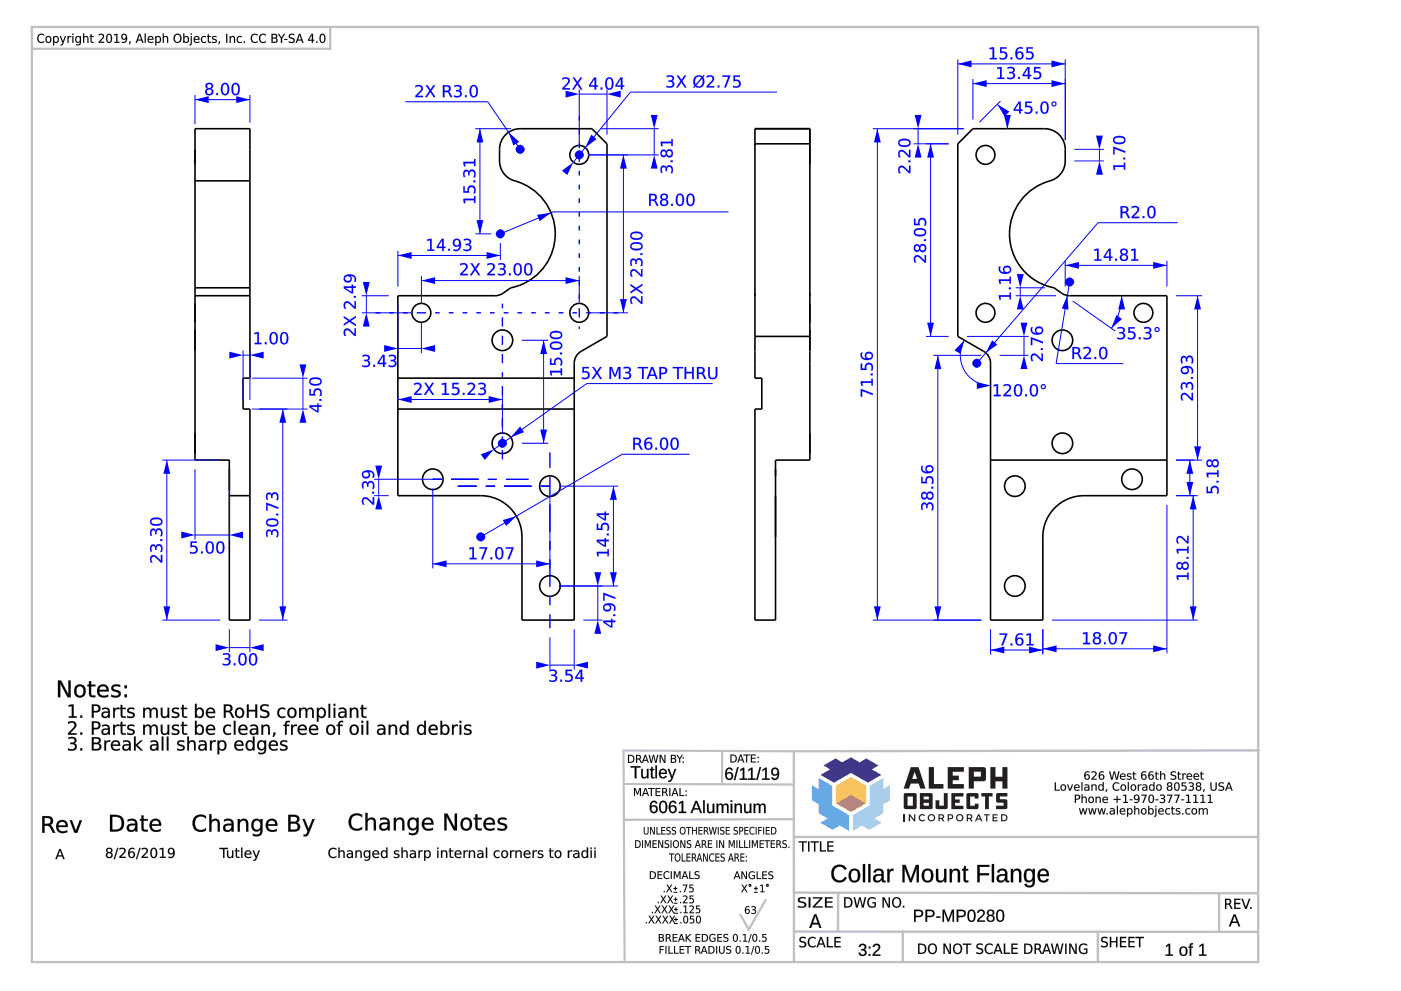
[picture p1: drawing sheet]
<svg xmlns="http://www.w3.org/2000/svg" width="420mm" height="297mm" viewBox="0 0 420 297" stroke-linecap="round" stroke-linejoin="round" font-family="sans-serif">
<g fill="none" stroke="#000" stroke-width=".48">
<path d="M226.4 38.6h16.5v99.3h-10.3v48h-6.2v-63.3h2.1v-9.3h-2.1zM242.9 38.6v10.7M58.5 44.8v-6.2h16.5v15.6M58.5 54.2v32.1M58.5 44.8v9.4M58.5 44.8v4.5M58.5 54.2h16.5M75 54.2v32.1M151.6 40.4a6.2 6.2 0 0 1 4.4-1.8h21.5l4.5 4.5v57.7l-8.2 4.9-1.2 1.4-.4 1.8v77h-15.7v-25a12.4 12.4 0 0 0-12.3-12.3h-24.9v-60h29.7l1.4-.4 2.8-1.9a16.5 16.5 0 0 0 13.3-16.1 16.5 16.5 0 0 0-13-16.3 6.2 6.2 0 0 1-3.7-5.7 9.8 9.8 0 0 1 1.2-7.1zM226.4 43.1h16.5M287.2 43.1l4.6-4.5h21.5a6.2 6.2 0 0 1 6.2 6.2 10.2 10.2 0 0 1-1.1 6.8 7.3 7.3 0 0 1-4.9 3.1 16.5 16.5 0 0 0-10.7 16.7 16.5 16.5 0 0 0 13.3 14.9l2.7 1.9 1.5 .4h29.7v60h-24.9a12.4 12.4 0 0 0-12.4 12.3v25h-15.6v-77l-.4-1.8-1.2-1.4-8.3-4.9zM58.5 86.3v2.3"/>
<path d="M58.5 98.9v6.2M58.5 90.9v5.7M58.5 88.6h16.5M58.5 88.6v49.3h10.3v10.7M58.5 86.3h16.5M75 86.3v2.3M75 88.6v24.7h-2.1v9.3h2.1v26M226.4 87.9v.7M242.9 87.9v.7M242.9 98.9v6.2M242.9 90.9v5.7M119.3 113.3h52.9"/>
<path d="M226.4 100.8h16.5M58.5 129.8v6.2M119.3 122.6h52.9M242.9 129.8v6.2M297.1 137.9h52.9M68.8 148.6v37.3h6.2v-37.3M68.8 140.6v6.1M68.8 148.6h6.2M232.6 148.8v12.1M232.6 140.6v2"/>
<circle cx="173.7" cy="46.4" r="2.83"/>
<circle cx="295.5" cy="46.4" r="2.83"/>
<circle cx="126.4" cy="93.8" r="2.83"/>
<circle cx="173.7" cy="93.8" r="2.83"/>
<circle cx="295.5" cy="93.8" r="2.83"/>
<circle cx="342.9" cy="93.8" r="2.83"/>
<circle cx="150.7" cy="102" r="3.1"/>
<circle cx="318.6" cy="102" r="3.1"/>
<circle cx="150.7" cy="132.9" r="3.1"/>
<circle cx="318.6" cy="132.9" r="3.1"/>
<circle cx="129.8" cy="143.7" r="3.1"/>
<circle cx="164.9" cy="145.7" r="3.1"/>
<circle cx="304.4" cy="145.7" r="3.1"/>
<circle cx="339.5" cy="143.7" r="3.1"/>
<circle cx="164.9" cy="175.6" r="3.1"/>
<circle cx="304.4" cy="175.6" r="3.1"/>
</g>
<circle cx="173.7" cy="46.4" r=".69" fill="#00f"/>
<path d="M172.4 46.4a1.35 1.35 0 0 1 2.7 0 1.35 1.35 0 0 1-2.7 0z" fill="#00f"/>
<path d="M189.1 27.6l-17.2 21" fill="none" stroke="#00f" stroke-width=".3"/>
<g fill="#00f">
<path d="M177.3 40.4l1.6 1.3-3.4 2.5z"/>
<path d="M168.5 51.2l3.4-2.6-1.8 3.9z"/>
</g>
<path d="M189.1 27.6h43.9" fill="none" stroke="#00f" stroke-width=".3"/>
<g fill="#00f">
<path d="M148.7 70.1a1.35 1.35 0 0 1 2.7 0 1.35 1.35 0 0 1-2.7 0z"/>
<path d="M200 22.7l.5-.1a1.04 1.04 0 0 1 1.3 .2 1.04 1.04 0 0 1 0 1.3l-.3 .2a1.08 1.08 0 0 1 .6 1.4 1.08 1.08 0 0 1-1.4 .6l-.8-.2v-.5l.4 .2a.81 .81 0 0 0 1.2-.1 .81 .81 0 0 0-.1-1.1l-.9-.1v-.4h.4a.62 .62 0 0 0 .7-.7 .62 .62 0 0 0-.9-.4l-.7 .1zM203 22.6h.5l.9 1.4 .9-1.4h.5l-1.2 1.8 1.3 1.8h-.5l-1.1-1.5-1 1.5h-.5l1.3-1.9zM210.5 23.5l-1.7 2.1a1.36 1.36 0 0 0 1.7-.3 1.36 1.36 0 0 0 0-1.8zM208.9 23.2a1.98 1.98 0 0 0-.3 2.1l1.7-2-.7-.3zM208.4 23.1a1.7 1.7 0 0 1 2.2-.2l.4-.4 .3 .2-.4 .5a1.82 1.82 0 0 1 .1 2.4 1.82 1.82 0 0 1-2.5 .3l-.4 .5-.2-.2 .4-.5a2.28 2.28 0 0 1 .1-2.6zM211.9 22.8a1.26 1.26 0 0 1 1.7-.1 1.26 1.26 0 0 1 .3 1.6l-1.4 1.5h1.7v.4h-2.3v-.4l1.2-1.2a.89 .89 0 0 0 .4-1.4 .89 .89 0 0 0-1.4 0l-.2 .1zM215.2 25.6h.5v.6h-.5zM216.7 22.6h2.3l-1.3 3.6h-.5l1.2-3.2h-1.7zM220 22.6h1.9v.4h-1.5v.9a1.3 1.3 0 0 1 1.7 1.4 1.3 1.3 0 0 1-1.9 .9l-.4-.1v-.5l.3 .2a.93 .93 0 0 0 1.3-.1 .93 .93 0 0 0 0-1.2 .93 .93 0 0 0-1.2-.1h-.2z"/>
<path d="M199.9 22.7l.4-.1a1.15 1.15 0 0 1 1.4 .1 1.15 1.15 0 0 1 .3 1.3l-.5 .3a1 1 0 0 1 .8 1 1 1 0 0 1-.9 .9l-1.6-.1v-.5l.5 .2a.82 .82 0 0 0 1.1 0 .82 .82 0 0 0 .1-1.1l-1-.2v-.4h.4a.6 .6 0 0 0 .7-.7 .6 .6 0 0 0-.9-.4l-.8 .2zM200 22.7v.4l.3-.1a.8 .8 0 0 1 1 0 .8 .8 0 0 1 .3 .9l-1.1 .2v.4a.83 .83 0 0 1 1.3 .7 .83 .83 0 0 1-1.3 .7l-.7-.2 .1 .4 .5 .1a1.14 1.14 0 0 0 1.5-.3 1.14 1.14 0 0 0-.2-1.5l-.3-.1a.91 .91 0 0 0 .7-1.2 .91 .91 0 0 0-1.3-.5zM202.9 22.6h.6l.9 1.4 .9-1.4h.5l-1.2 1.8 1.3 1.8h-.6l-1-1.5-1 1.5h-.6l1.4-1.9zM203 22.6l1.1 1.7-1.3 1.9h.5l1-1.6 1.1 1.6h.5l-1.3-1.8 1.2-1.8h-.5l-.9 1.4-.9-1.4zM210.5 23.6l-1.7 2a1.31 1.31 0 0 0 1.7-.2 1.31 1.31 0 0 0 .1-1.7zM210.5 23.5a1.38 1.38 0 0 1 .1 1.8 1.38 1.38 0 0 1-1.8 .3zM208.8 23.4l-.3 .7 .1 1.2 1.7-2a1.11 1.11 0 0 0-1.5 .1zM208.9 23.2a1.06 1.06 0 0 1 1.5 .1l-1.8 2.1-.2-.5a1.92 1.92 0 0 1 .5-1.7zM208.3 23a1.73 1.73 0 0 1 2.4-.1l.3-.5 .3 .3-.4 .5a1.84 1.84 0 0 1 0 2.4 1.84 1.84 0 0 1-2.4 .4l-.4 .4-.3-.2 .5-.5a2.3 2.3 0 0 1 0-2.7zM208.4 23.1a2.3 2.3 0 0 0-.1 2.6l-.4 .5 .2 .2 .4-.5a1.82 1.82 0 0 0 2.4-.3 1.82 1.82 0 0 0-.1-2.5l.5-.4-.3-.2-.4 .4a1.68 1.68 0 0 0-2.2 .2zM211.9 22.8a1.35 1.35 0 0 1 1.5-.2 1.35 1.35 0 0 1 .7 1.4l-1.6 1.8h1.7v.4h-2.3a2.13 2.13 0 0 1 1.2-1.7 .86 .86 0 0 0 .4-1.3 .86 .86 0 0 0-1.4 0l-.2 .1zM211.9 22.8v.5a.89 .89 0 0 1 1.3-.3 .89 .89 0 0 1 .2 1.3l-1.5 1.5v.4h2.3v-.4h-1.8l1.4-1.3a1.19 1.19 0 0 0 0-1.7 1.19 1.19 0 0 0-1.7-.1zM215.2 25.6h.6v.6h-.6zM215.2 25.6v.6h.5v-.6zM216.7 22.6h2.3l-1.3 3.6h-.5l1.2-3.2-1.7 .1zM216.7 22.6v.4h1.8l-1.3 3.2h.5l1.3-3.6zM220 22.6h1.9v.5l-1.5-.1v.9a1.3 1.3 0 0 1 1.8 1.3 1.3 1.3 0 0 1-1.9 1.1l-.5-.1v-.6a.98 .98 0 0 0 1.3 .2 .98 .98 0 0 0 .3-1.3l-.6-.2-.8 .2zM220 22.6v1.8a.92 .92 0 0 1 1.5 .2 .92 .92 0 0 1-.7 1.3l-1-.3v.5a1.39 1.39 0 0 0 1.8-.1 1.39 1.39 0 0 0 .2-1.8l-.7-.3h-.7v-.9h1.5v-.4z"/>
</g>
<circle cx="150.1" cy="70.1" r=".69" fill="#00f"/>
<path d="M165.9 63.5l-15.8 6.6" fill="none" stroke="#00f" stroke-width=".3"/>
<path d="M161.1 64.4l4.2-.6-3.5 2.5z" fill="#00f"/>
<path d="M165.9 63.5h52.6" fill="none" stroke="#00f" stroke-width=".3"/>
<g fill="#00f">
<path d="M154.7 44.8a1.35 1.35 0 0 1 2.7 0 1.35 1.35 0 0 1-2.7 0z"/>
<path d="M194.7 58.1h1.1a1.01 1.01 0 0 1 1.2 .7 1.01 1.01 0 0 1-.6 1.2l1.1 1.7h-.5l-.7-1.3-.6-.2h-.5v1.5h-.5zM195.2 58.5v1.3h.6a.64 .64 0 0 0 .7-.7 .64 .64 0 0 0-.7-.6zM198.4 60.7a.75 .75 0 0 0 1.5 0 .75 .75 0 0 0-1.5 0zM198.3 58.3a1.1 1.1 0 0 1 1.5-.2 1.1 1.1 0 0 1 .3 1.4l-.4 .3a1.07 1.07 0 0 1 .6 1.4 1.07 1.07 0 0 1-1.5 .5 1 1 0 0 1-.9-.9 1 1 0 0 1 .8-1 .85 .85 0 0 1-.7-.7 .85 .85 0 0 1 .3-.8zM198.5 59a.65 .65 0 0 0 1.3 0 .65 .65 0 0 0-1.3 0zM201.3 61.1h.5v.6h-.5zM203.5 58.6a2.45 2.45 0 0 0 .2 2.7 1.03 1.03 0 0 0 1-1.4 .95 .95 0 0 0-.2-1.1 .95 .95 0 0 0-1-.2zM203.2 58.3a1.23 1.23 0 0 1 1.4-.1 1.23 1.23 0 0 1 .5 1.3 1.72 1.72 0 0 1-1.2 2.3 1.85 1.85 0 0 1-1.2-2.7zM206.7 58.6a2.45 2.45 0 0 0 .1 2.7 1.03 1.03 0 0 0 1-1.4 .95 .95 0 0 0-.1-1.1 .95 .95 0 0 0-1-.2zM206.3 58.3a1.23 1.23 0 0 1 1.4-.1 1.23 1.23 0 0 1 .6 1.3 1.72 1.72 0 0 1-1.2 2.3 1.85 1.85 0 0 1-1.2-2.7z"/>
<path d="M194.6 58.1h1.2a1.03 1.03 0 0 1 1.2 .7 1.03 1.03 0 0 1-.6 1.2l.4 .4 .7 1.3h-.6l-.8-1.4-.9-.1v1.5h-.6zM194.7 58.1v3.6h.5l-.1-1.5 1.1 .1 .8 1.4h.5l-.7-1.3-.5-.4a.98 .98 0 0 0 .7-1.2 .98 .98 0 0 0-1.2-.7zM195.2 58.5v1.3l.6-.1a.62 .62 0 0 0 .7-.6 .62 .62 0 0 0-.7-.6zM195.1 58.5h.7a.67 .67 0 0 1 .7 .6 .67 .67 0 0 1-.7 .7h-.7zM198.5 60.7a.71 .71 0 0 0 1.4 0 .71 .71 0 0 0-1.4 0zM198.4 60.7a.76 .76 0 0 1 1.5 0 .76 .76 0 0 1-1.5 0zM198.3 58.3a1.12 1.12 0 0 1 1.5-.2 1.12 1.12 0 0 1 .4 1.4l-.5 .3a1.01 1.01 0 0 1 .7 1.1 1.01 1.01 0 0 1-.9 .9 1.08 1.08 0 0 1-1.5-.6 1.08 1.08 0 0 1 .7-1.4 .85 .85 0 0 1-.7-.7 .85 .85 0 0 1 .3-.8zM198.3 58.3a.83 .83 0 0 0-.2 .9 .83 .83 0 0 0 .7 .6 1.05 1.05 0 0 0-.8 1.4 1.05 1.05 0 0 0 1.5 .5 .97 .97 0 0 0 .9-.9 .97 .97 0 0 0-.8-1 .94 .94 0 0 0 .6-1.3 .94 .94 0 0 0-1.4-.4zM198.5 59a.65 .65 0 0 0 1.3 0 .65 .65 0 0 0-1.3 0zM198.5 59a.67 .67 0 0 1 1.3 0 .67 .67 0 0 1-1.3 0zM201.3 61.1h.5v.6h-.5zM201.3 61.1v.6h.5v-.6zM203.5 58.6l-.3 .7a1.72 1.72 0 0 0 .7 2.1 1.86 1.86 0 0 0 .6-2.6l-.4-.3zM203.5 58.6a.82 .82 0 0 1 .9 0 .82 .82 0 0 1 .3 .9 1.27 1.27 0 0 1-1 1.9 2.35 2.35 0 0 1-.2-2.8zM203.1 58.3a1.25 1.25 0 0 1 1.5-.1 1.25 1.25 0 0 1 .6 1.3 1.74 1.74 0 0 1-1.3 2.3 1.87 1.87 0 0 1-1.2-2.7zM203.2 58.3a2.35 2.35 0 0 0 .4 3.4 1.36 1.36 0 0 0 1.5-1.8 1.31 1.31 0 0 0-.4-1.5 1.31 1.31 0 0 0-1.5-.1zM206.7 58.6l-.3 .7a1.72 1.72 0 0 0 .7 2.1 1.86 1.86 0 0 0 .5-2.6l-.3-.3zM206.6 58.6a.82 .82 0 0 1 1 0 .82 .82 0 0 1 .2 .9 1.27 1.27 0 0 1-1 1.9 2.35 2.35 0 0 1-.2-2.8zM206.3 58.3a1.25 1.25 0 0 1 1.4-.1 1.25 1.25 0 0 1 .6 1.3 1.74 1.74 0 0 1-1.2 2.3 1.87 1.87 0 0 1-1.2-2.7zM206.3 58.3a2.35 2.35 0 0 0 .5 3.4 1.36 1.36 0 0 0 1.5-1.8 1.31 1.31 0 0 0-.4-1.5 1.31 1.31 0 0 0-1.6-.1z"/>
</g>
<circle cx="156" cy="44.8" r=".69" fill="#00f"/>
<path d="M146.3 30.5l9.7 14.3" fill="none" stroke="#00f" stroke-width=".3"/>
<path d="M152.5 39.7l3.2 2.8-1.7 1.1z" fill="#00f"/>
<path d="M121.6 30.5h24.7" fill="none" stroke="#00f" stroke-width=".3"/>
<g fill="#00f">
<path d="M124.6 25.7a1.26 1.26 0 0 1 1.6-.1 1.26 1.26 0 0 1 .4 1.6l-1.5 1.5h1.7v.4h-2.2v-.4l1.2-1.2a.89 .89 0 0 0 .4-1.4 .89 .89 0 0 0-1.4 0l-.2 .1zM127.7 25.5h.5l.9 1.4 .9-1.4h.5l-1.1 1.8 1.2 1.8h-.5l-1-1.5-1.1 1.5h-.5l1.3-1.9zM132.8 25.5h1.1a1.01 1.01 0 0 1 1.2 .7 1.01 1.01 0 0 1-.6 1.2l1.1 1.7h-.5l-.7-1.3-.5-.2h-.6v1.5h-.5zM133.3 25.9v1.3h.6a.64 .64 0 0 0 .7-.6 .64 .64 0 0 0-.7-.7zM136.2 25.6l.6-.1a1.04 1.04 0 0 1 1.3 .2 1.04 1.04 0 0 1 0 1.3l-.3 .2a1.08 1.08 0 0 1 .6 1.4 1.08 1.08 0 0 1-1.5 .6l-.8-.2v-.5l.5 .2a.81 .81 0 0 0 1.1-.1 .81 .81 0 0 0-.1-1.1l-.8-.1v-.4h.4a.62 .62 0 0 0 .7-.7 .62 .62 0 0 0-.9-.4l-.8 .1zM139.4 28.5h.6v.6h-.6zM141.7 26a2.45 2.45 0 0 0 .1 2.8 1.03 1.03 0 0 0 1-1.5 .95 .95 0 0 0-.1-1 .95 .95 0 0 0-1-.3zM141.3 25.7a1.23 1.23 0 0 1 1.4-.1 1.23 1.23 0 0 1 .6 1.3 1.72 1.72 0 0 1-1.2 2.3 1.85 1.85 0 0 1-1.2-2.7z"/>
<path d="M124.6 25.7a1.35 1.35 0 0 1 1.5-.2 1.35 1.35 0 0 1 .7 1.4l-1.7 1.8h1.8v.5h-2.4a2.13 2.13 0 0 1 1.3-1.8 .86 .86 0 0 0 .4-1.3 .86 .86 0 0 0-1.4 0l-.2 .1zM124.6 25.7v.5a.89 .89 0 0 1 1.2-.3 .89 .89 0 0 1 .3 1.3l-1.5 1.5v.4h2.2v-.4h-1.7l1.3-1.3a1.19 1.19 0 0 0 0-1.7 1.19 1.19 0 0 0-1.6-.1zM127.6 25.5h.6l.9 1.4 .9-1.4h.6l-1.2 1.8 1.2 1.9h-.5l-1-1.6-1.1 1.6h-.5l1.3-2zM127.7 25.5l1.1 1.7-1.3 1.9h.5l1.1-1.6 1 1.6h.5l-1.3-1.8 1.2-1.8h-.5l-.9 1.4-.9-1.4zM132.8 25.5h1.1a1.03 1.03 0 0 1 1.2 .7 1.03 1.03 0 0 1-.6 1.3l.5 .3 .7 1.4h-.6l-.8-1.5-1-.1v1.6h-.5zM132.8 25.5v3.6h.5v-1.5l1 .1 .8 1.4h.5l-.7-1.3-.4-.4a.98 .98 0 0 0 .6-1.2 .98 .98 0 0 0-1.2-.7zM133.3 25.9v1.3h.6a.62 .62 0 0 0 .7-.6 .62 .62 0 0 0-.7-.7zM133.3 25.9h.6a.67 .67 0 0 1 .8 .7 .67 .67 0 0 1-.8 .6h-.6zM136.2 25.6l.4-.1a1.15 1.15 0 0 1 1.3 .1 1.15 1.15 0 0 1 .4 1.3l-.5 .3a1 1 0 0 1 .8 1 1 1 0 0 1-.9 .9l-1.6-.1v-.5l.5 .2a.82 .82 0 0 0 1.1 0 .82 .82 0 0 0 .1-1.1l-1.1-.2v-.4h.5a.6 .6 0 0 0 .7-.7 .6 .6 0 0 0-.9-.4l-.8 .2zM136.2 25.6v.4l.4-.1a.8 .8 0 0 1 .9 0 .8 .8 0 0 1 .4 .9l-1.1 .2v.4a.83 .83 0 0 1 1.2 .7 .83 .83 0 0 1-1.3 .7l-.6-.2v.4l.5 .1a1.14 1.14 0 0 0 1.6-.3 1.14 1.14 0 0 0-.2-1.5l-.3-.1a.91 .91 0 0 0 .7-1.2 .91 .91 0 0 0-1.3-.5zM139.4 28.5h.6v.7h-.6zM139.4 28.5v.6h.6v-.6zM141.7 26l-.3 .7a1.72 1.72 0 0 0 .7 2.1 1.86 1.86 0 0 0 .5-2.6l-.3-.3zM141.6 26a.82 .82 0 0 1 1 .1 .82 .82 0 0 1 .2 .9 1.27 1.27 0 0 1-1 1.8 2.35 2.35 0 0 1-.2-2.8zM141.3 25.7a1.25 1.25 0 0 1 1.4-.1 1.25 1.25 0 0 1 .6 1.3 1.74 1.74 0 0 1-1.2 2.3 1.87 1.87 0 0 1-1.2-2.7zM141.3 25.7a2.35 2.35 0 0 0 .5 3.4 1.36 1.36 0 0 0 1.5-1.8 1.31 1.31 0 0 0-.4-1.5 1.31 1.31 0 0 0-1.6-.1z"/>
</g>
<path d="M297.1 188.6v7.6M297.1 194.8h15.6M312.7 188.6v7.6" fill="none" stroke="#00f" stroke-width=".3"/>
<g fill="#00f">
<path d="M297.1 194.8l4.1-1v2.1z"/>
<path d="M308.6 193.8l4.1 1-4.1 1.1z"/>
<path d="M299.8 189.9h2.3l-1.3 3.6h-.5l1.2-3.2h-1.7zM303.1 192.9h.5v.6h-.5zM305 192.3a.79 .79 0 0 0 1.5 0 .79 .79 0 0 0-1.5 0zM305.1 190.1l1.2-.3 .4 .1v.5a1.13 1.13 0 0 0-1.3 0 1.13 1.13 0 0 0-.5 1.1 1.21 1.21 0 0 1 1.9 .3 1.21 1.21 0 0 1-.7 1.8 1.21 1.21 0 0 1-1.6-1.1l.1-1.6zM307.8 190l1.4-.1v3.2h.8v.4h-2.1v-.4h.8v-2.8l-.9 .2z"/>
<path d="M299.8 189.8h2.3l-1.3 3.7h-.6l1.3-3.2h-1.7zM299.8 189.9v.4l1.7-.1-1.2 3.2 .5 .1 1.3-3.6zM303 192.8h.6v.7h-.6zM303.1 192.9v.6h.5v-.6zM305 192.3a.77 .77 0 0 0 1.5 0 .77 .77 0 0 0-1.5 0zM304.9 192.3a.85 .85 0 0 1 1.7 0 .85 .85 0 0 1-1.7 0zM305.1 190.1l.5-.3a.7 .7 0 0 1 .8 0 .7 .7 0 0 1 .3 .6 1.12 1.12 0 0 0-1.2 0 1.12 1.12 0 0 0-.5 1.1h-.1a1.23 1.23 0 0 1 1.9 .3 1.23 1.23 0 0 1-.7 1.8 1.23 1.23 0 0 1-1.6-1.1v-1.6zM305.1 190.1a2.18 2.18 0 0 0 .4 3.4 1.2 1.2 0 0 0 1.5-1.5 1.2 1.2 0 0 0-2.1-.4 1.15 1.15 0 0 1 .5-1.2 1.15 1.15 0 0 1 1.3 0v-.5h-.4zM307.8 190l1.4-.2v3.3l.8-.1v.5h-2.1v-.5l.8 .1v-2.8l-.9 .2zM307.8 190v.5l.9-.2v2.8h-.8v.4h2.1v-.4h-.9l.1-3.2z"/>
</g>
<path d="M352.7 148.6h6.5M357.8 148.6v37.3M315.5 185.9h43.7" fill="none" stroke="#00f" stroke-width=".3"/>
<g fill="#00f">
<path d="M356.8 181.7h2.1l-1.1 4.2z"/>
<path d="M357.8 148.6l1.1 4.1h-2.1z"/>
<path d="M352.9 172.4h3.1v-.8h.5v2.1h-.5v-.8h-2.7l.2 .9h-.5zM354.7 169.6a.75 .75 0 0 0 1.5 0 .75 .75 0 0 0-1.5 0zM353 168.8a.86 .86 0 0 1 .9-.3 .86 .86 0 0 1 .6 .6 1.07 1.07 0 0 1 1.5-.7 1.07 1.07 0 0 1 .5 1.6 1 1 0 0 1-.9 .8 1 1 0 0 1-1.1-.7 .96 .96 0 0 1-1.3 .6 .96 .96 0 0 1-.4-1.4zM353.1 169.6a.65 .65 0 0 0 1.3 0 .65 .65 0 0 0-1.3 0zM355.8 167h.7v.5h-.7zM352.9 164.5h3.1v-.8h.5v2.1h-.5v-.8h-2.7l.2 .9h-.5zM353.1 161a1.7 1.7 0 0 1 2.4 .8l.5 .5v-1.7h.5v2.3h-.5l-1.2-1.2a.89 .89 0 0 0-1.4-.4 .89 .89 0 0 0 0 1.4l.1 .2h-.5l-.1-.6-.1-.8z"/>
<path d="M352.8 172.4h3.2v-.8h.5v2.1h-.5v-.8h-2.7l.2 .9h-.5zM352.9 172.4l.1 1.4h.5l-.2-.9h2.8l-.1 .8h.5v-2.1h-.5l.1 .9zM354.8 169.6a.71 .71 0 0 0 1.4 0 .71 .71 0 0 0-1.4 0zM354.7 169.6a.76 .76 0 0 1 1.5 0 .76 .76 0 0 1-1.5 0zM353 168.7a.85 .85 0 0 1 .9-.3 .85 .85 0 0 1 .6 .7 1.01 1.01 0 0 1 1.1-.8 1.01 1.01 0 0 1 .9 1 1.08 1.08 0 0 1-.6 1.5 1.08 1.08 0 0 1-1.4-.7 .92 .92 0 0 1-1.1 .7 .92 .92 0 0 1-.6-1.2zM353.1 168.8a1.07 1.07 0 0 0-.3 1.4 1.07 1.07 0 0 0 1.4 .4l.3-.6a1.05 1.05 0 0 0 1.4 .7 1.05 1.05 0 0 0 .6-1.5 .97 .97 0 0 0-1-.8 .97 .97 0 0 0-1 .8 .83 .83 0 0 0-.6-.7 .83 .83 0 0 0-.8 .3zM353.1 169.6a.65 .65 0 0 0 1.3 0 .65 .65 0 0 0-1.3 0zM353.1 169.6a.67 .67 0 0 1 1.3 0 .67 .67 0 0 1-1.3 0zM355.8 166.9h.7v.6h-.7zM355.8 167v.5h.7v-.5zM352.8 164.5h3.2v-.8h.5v2.1h-.5v-.8h-2.7l.2 .9h-.5zM352.9 164.5l.1 1.4h.5l-.2-.9h2.8l-.1 .8h.5v-2.1h-.5l.1 .9zM353.1 161a1.82 1.82 0 0 1 2.4 .8l.5 .5v-1.7h.5v2.3a2.13 2.13 0 0 1-1.7-1.2 .86 .86 0 0 0-1.4-.4 .86 .86 0 0 0 0 1.4l.2 .2h-.6l-.2-.6v-.8zM353.1 161l-.3 .5 .1 .8 .1 .6h.5a.89 .89 0 0 1-.3-1.3 .89 .89 0 0 1 1.3-.2l1.5 1.5h.5v-2.3h-.5l.1 1.8-1.4-1.4a1.11 1.11 0 0 0-1.6 0z"/>
</g>
<path d="M350 151.3v44.5M312.7 188.6v7.2M312.7 194.5h37.3" fill="none" stroke="#00f" stroke-width=".3"/>
<g fill="#00f">
<path d="M345.8 193.4l4.2 1.1-4.2 1z"/>
<path d="M312.7 194.5l4.2-1.1v2.1z"/>
<path d="M324.8 189.7l1.3-.2v3.2h.8v.4h-2.1v-.4h.8v-2.8l-.8 .2zM328.2 192.1a.75 .75 0 0 0 1.5 0 .75 .75 0 0 0-1.5 0zM328.1 189.7a1.1 1.1 0 0 1 1.5-.2 1.1 1.1 0 0 1 .3 1.4l-.4 .3a1.07 1.07 0 0 1 .6 1.4 1.07 1.07 0 0 1-1.5 .5 1 1 0 0 1-.9-.9 1 1 0 0 1 .8-1 .85 .85 0 0 1-.7-.7 .85 .85 0 0 1 .3-.8zM328.3 190.4a.65 .65 0 0 0 1.3 0 .65 .65 0 0 0-1.3 0zM331.1 192.5h.5v.6h-.5zM333.3 190a2.45 2.45 0 0 0 .2 2.7 1.03 1.03 0 0 0 1-1.4 .95 .95 0 0 0-.2-1.1 .95 .95 0 0 0-1-.2zM333 189.7a1.23 1.23 0 0 1 1.4-.1 1.23 1.23 0 0 1 .5 1.3 1.72 1.72 0 0 1-1.2 2.3 1.85 1.85 0 0 1-1.2-2.7zM335.7 189.5h2.3l-1.3 3.6h-.5l1.2-3.2h-1.7z"/>
<path d="M324.8 189.7l1.4-.2-.1 3.2h.8v.4h-2.1v-.4h.8v-2.7l-.8 .1zM324.8 189.7v.4l.9-.2v2.8h-.9v.4h2.1v-.4h-.8v-3.2zM328.3 192.1a.71 .71 0 0 0 1.4 0 .71 .71 0 0 0-1.4 0zM328.2 192.1a.76 .76 0 0 1 1.5 0 .76 .76 0 0 1-1.5 0zM328.1 189.7a1.12 1.12 0 0 1 1.5-.2 1.12 1.12 0 0 1 .4 1.4l-.5 .3a1.01 1.01 0 0 1 .7 1.1 1.01 1.01 0 0 1-.9 .9 1.08 1.08 0 0 1-1.5-.6 1.08 1.08 0 0 1 .7-1.4 .85 .85 0 0 1-.7-.7 .85 .85 0 0 1 .3-.8zM328.1 189.7a.83 .83 0 0 0-.2 .9 .83 .83 0 0 0 .7 .6 1.05 1.05 0 0 0-.8 1.4 1.05 1.05 0 0 0 1.5 .5 .97 .97 0 0 0 .9-.9 .97 .97 0 0 0-.8-1 .94 .94 0 0 0 .6-1.3 .94 .94 0 0 0-1.4-.4zM328.3 190.4a.65 .65 0 0 0 1.3 0 .65 .65 0 0 0-1.3 0zM328.3 190.4a.67 .67 0 0 1 1.3 0 .67 .67 0 0 1-1.3 0zM331.1 192.5h.5v.6h-.5zM331.1 192.5v.6h.5v-.6zM333.3 190l-.3 .7a1.72 1.72 0 0 0 .7 2.1 1.86 1.86 0 0 0 .6-2.6l-.4-.3zM333.3 190a.82 .82 0 0 1 .9 0 .82 .82 0 0 1 .3 1 1.27 1.27 0 0 1-1 1.8 2.35 2.35 0 0 1-.2-2.8zM332.9 189.7a1.25 1.25 0 0 1 1.5-.1 1.25 1.25 0 0 1 .6 1.3 1.74 1.74 0 0 1-1.3 2.3 1.87 1.87 0 0 1-1.2-2.7zM333 189.7a2.35 2.35 0 0 0 .4 3.4 1.36 1.36 0 0 0 1.5-1.8 1.31 1.31 0 0 0-.4-1.5 1.31 1.31 0 0 0-1.5-.1zM335.7 189.5h2.3l-1.3 3.6h-.5l1.2-3.2h-1.7zM335.7 189.5v.4h1.8l-1.3 3.2h.5l1.3-3.6z"/>
</g>
<path d="M279.9 106.5h14.4M281.3 106.5v79.4M279.9 185.9h14.4" fill="none" stroke="#00f" stroke-width=".3"/>
<g fill="#00f">
<path d="M280.2 181.7h2.1l-1 4.2z"/>
<path d="M281.3 106.5l1 4.1h-2.1z"/>
<path d="M276.5 151a.83 .83 0 0 1 .8-.4 .83 .83 0 0 1 .6 .7 1.09 1.09 0 0 1 1.5-.6 1.09 1.09 0 0 1 .6 1.4l-.2 .8h-.5l.2-.4a.81 .81 0 0 0-.1-1.2 .81 .81 0 0 0-1.2 .1v.9h-.4v-.4a.62 .62 0 0 0-.8-.8 .62 .62 0 0 0-.4 1l.2 .7h-.4l-.2-1zM278.2 148.6a.75 .75 0 0 0 1.5 0 .75 .75 0 0 0-1.5 0zM276.5 147.7a.86 .86 0 0 1 .8-.3 .86 .86 0 0 1 .7 .7 1.07 1.07 0 0 1 1.4-.7 1.07 1.07 0 0 1 .5 1.5 1 1 0 0 1-.9 .9 1 1 0 0 1-1-.7 .96 .96 0 0 1-1.4 .5 .96 .96 0 0 1-.4-1.4zM276.6 148.6a.65 .65 0 0 0 1.2 0 .65 .65 0 0 0-1.2 0zM279.3 145.9h.6v.5h-.6zM276.3 142.9h.4v1.5h.9a1.3 1.3 0 0 1 1.4-1.7 1.3 1.3 0 0 1 .9 2l-.1 .3h-.5l.1-.3a.93 .93 0 0 0 0-1.3 .93 .93 0 0 0-1.3 0 .93 .93 0 0 0-.1 1.3l.1 .2h-1.8zM277.9 140.6a.8 .8 0 0 0 1.6 0 .8 .8 0 0 0-1.6 0zM276.4 139.6h.4a1.13 1.13 0 0 0 0 1.3 1.13 1.13 0 0 0 1.1 .5 1.21 1.21 0 0 1 .4-1.9 1.21 1.21 0 0 1 1.7 .8 1.21 1.21 0 0 1-1.1 1.5 1.77 1.77 0 0 1-2-.1 1.77 1.77 0 0 1-.6-1.9z"/>
<path d="M276.5 150.9a.82 .82 0 0 1 .8-.3 .82 .82 0 0 1 .6 .7 1 1 0 0 1 1.1-.8 1 1 0 0 1 .9 .9l-.1 1.5h-.5l.2-.4a.82 .82 0 0 0-.1-1.1 .82 .82 0 0 0-1-.1l-.2 1h-.5v-.4a.6 .6 0 0 0-.7-.7 .6 .6 0 0 0-.3 .9l.1 .7h-.4l-.2-1zM276.5 151l-.3 .8 .2 1h.4l-.1-.3a.8 .8 0 0 1-.1-1 .8 .8 0 0 1 .9-.3l.3 1.1h.4a.83 .83 0 0 1 .7-1.3 .83 .83 0 0 1 .6 1.3l-.2 .6h.5l.1-.5a1.14 1.14 0 0 0-.3-1.5 1.14 1.14 0 0 0-1.6 .2l-.1 .3a.81 .81 0 0 0-.5-.7 .81 .81 0 0 0-.9 .3zM278.2 148.6a.71 .71 0 0 0 1.4 0 .71 .71 0 0 0-1.4 0zM278.2 148.6a.76 .76 0 0 1 1.5 0 .76 .76 0 0 1-1.5 0zM276.5 147.7a.85 .85 0 0 1 .8-.3 .85 .85 0 0 1 .7 .7 1.01 1.01 0 0 1 1.1-.8 1.01 1.01 0 0 1 .9 1 1.08 1.08 0 0 1-.6 1.4 1.08 1.08 0 0 1-1.5-.6h.1a.92 .92 0 0 1-1.2 .6 .92 .92 0 0 1-.6-1.1zM276.5 147.7a1.07 1.07 0 0 0-.2 1.5 1.07 1.07 0 0 0 1.4 .3l.3-.6a1.05 1.05 0 0 0 1.4 .8 1.05 1.05 0 0 0 .5-1.5 .97 .97 0 0 0-1-.9 .97 .97 0 0 0-.9 .9 .83 .83 0 0 0-.6-.7 .83 .83 0 0 0-.9 .2zM276.6 148.6a.62 .62 0 0 0 1.2 0 .62 .62 0 0 0-1.2 0zM276.5 148.6a.7 .7 0 0 1 1.4 0 .7 .7 0 0 1-1.4 0zM279.3 145.9h.6v.6h-.6zM279.3 145.9v.5h.6v-.5zM276.3 142.9h.4v1.5h.9a1.3 1.3 0 0 1 1.3-1.8 1.3 1.3 0 0 1 1 1.9l-.1 .5h-.5a.98 .98 0 0 0 .1-1.3 .98 .98 0 0 0-1.2-.3l-.3 .7 .2 .8h-1.8zM276.3 142.9v2h1.8a.92 .92 0 0 1 .1-1.6 .92 .92 0 0 1 1.4 .8l-.3 .9h.5a1.39 1.39 0 0 0-.2-1.8 1.39 1.39 0 0 0-1.7-.1l-.3 .6v.7h-.9v-1.5zM277.9 140.6a.8 .8 0 0 0 1.6 0 .8 .8 0 0 0-1.6 0zM277.9 140.6a.82 .82 0 0 1 1.6 0 .82 .82 0 0 1-1.6 0zM276.3 139.6h.5a1.11 1.11 0 0 0 0 1.3 1.11 1.11 0 0 0 1.1 .5 1.23 1.23 0 0 1 .3-1.9 1.23 1.23 0 0 1 1.8 .8 1.23 1.23 0 0 1-1.1 1.5 1.79 1.79 0 0 1-2-.1 1.79 1.79 0 0 1-.6-1.9zM276.4 139.6a1.64 1.64 0 0 0 .3 1.9 1.64 1.64 0 0 0 1.8 .3 1.22 1.22 0 0 0 1.6-1.1 1.22 1.22 0 0 0-1.5-1.2 1.22 1.22 0 0 0-.9 1.7l.3 .2a1.15 1.15 0 0 1-1.2-.4 1.15 1.15 0 0 1 0-1.4z"/>
</g>
<path d="M261.7 38.6h27.3M263.1 38.6v147.3M261.7 185.9h32.6" fill="none" stroke="#00f" stroke-width=".3"/>
<g fill="#00f">
<path d="M262.1 181.7h2l-1 4.2z"/>
<path d="M263.1 38.6l1 4.1h-2z"/>
<path d="M258.1 116.6l3.6 1.3v.5l-3.1-1.2v1.7h-.5zM258.1 114.3h3.2v-.8h.4v2.1h-.4v-.8h-2.7l.2 .8h-.5zM261.1 112h.6v.5h-.6zM258.1 109h.5v1.5h.8a1.3 1.3 0 0 1 1.4-1.8 1.3 1.3 0 0 1 .9 2v.4h-.5l.1-.3a.93 .93 0 0 0 0-1.3 .93 .93 0 0 0-1.3-.1 .93 .93 0 0 0-.1 1.3l.1 .2h-1.9zM259.7 106.6a.8 .8 0 0 0 1.6 0 .8 .8 0 0 0-1.6 0zM258.2 105.7h.5a1.13 1.13 0 0 0-.1 1.2 1.13 1.13 0 0 0 1.2 .5 1.21 1.21 0 0 1 .3-1.8 1.21 1.21 0 0 1 1.8 .7 1.21 1.21 0 0 1-1.2 1.5 1.77 1.77 0 0 1-1.9-.1 1.77 1.77 0 0 1-.6-1.8z"/>
<path d="M258.1 116.6l3.7 1.3v.6l-3.2-1.3v1.8h-.5zM258.1 116.6v2.3h.5l-.1-1.7 3.2 1.2v-.5zM258.1 114.3h3.2v-.8h.5v2.1h-.5v-.8h-2.7l.2 .9h-.5zM258.1 114.3l.2 1.3h.5l-.2-.9h2.8l-.1 .9h.4v-2.1h-.4l.1 .8zM261.1 112h.7v.5h-.7zM261.1 112v.5h.6v-.5zM258.1 109h.5v1.5h.8a1.3 1.3 0 0 1 1.3-1.8 1.3 1.3 0 0 1 1.1 1.9l-.1 .5h-.6a.98 .98 0 0 0 .2-1.3 .98 .98 0 0 0-1.3-.3l-.2 .6 .2 .8h-1.9zM258.1 109v1.9h1.9a.92 .92 0 0 1 .1-1.5 .92 .92 0 0 1 1.3 .7l-.2 1 .4-.1a1.39 1.39 0 0 0-.1-1.7 1.39 1.39 0 0 0-1.8-.2l-.3 .6 .1 .8h-1l.1-1.5zM259.8 106.6a.77 .77 0 0 0 1.5 0 .77 .77 0 0 0-1.5 0zM259.7 106.6a.85 .85 0 0 1 1.7 0 .85 .85 0 0 1-1.7 0zM258.2 105.6h.5a1.11 1.11 0 0 0-.1 1.3 1.11 1.11 0 0 0 1.2 .5v.1a1.23 1.23 0 0 1 .3-1.9 1.23 1.23 0 0 1 1.8 .7 1.23 1.23 0 0 1-1.1 1.6 1.79 1.79 0 0 1-2-.2 1.79 1.79 0 0 1-.7-1.8zM258.2 105.7a1.64 1.64 0 0 0 .3 1.8 1.64 1.64 0 0 0 1.9 .4 1.22 1.22 0 0 0 1.5-1.2 1.22 1.22 0 0 0-1.4-1.2 1.22 1.22 0 0 0-.9 1.7l.3 .3a1.15 1.15 0 0 1-1.3-.5 1.15 1.15 0 0 1 .1-1.3z"/>
</g>
<path d="M277.7 43.1h6.8M279.1 43.1v57.7M277.7 100.8h6.8" fill="none" stroke="#00f" stroke-width=".3"/>
<g fill="#00f">
<path d="M278.1 96.7h2l-1 4.1z"/>
<path d="M279.1 43.1l1 4.1h-2z"/>
<path d="M274.3 76.8a1.7 1.7 0 0 1 2.5 .8l.5 .5v-1.7h.4v2.3h-.4l-1.3-1.2a.89 .89 0 0 0-1.3-.4 .89 .89 0 0 0 0 1.4l.1 .2h-.5l-.2-.6v-.8zM276 74.4a.75 .75 0 0 0 1.5 0 .75 .75 0 0 0-1.5 0zM274.3 73.5a.86 .86 0 0 1 .9-.3 .86 .86 0 0 1 .6 .7 1.07 1.07 0 0 1 1.4-.7 1.07 1.07 0 0 1 .6 1.5 1 1 0 0 1-1 .9 1 1 0 0 1-1-.8 .96 .96 0 0 1-1.3 .6 .96 .96 0 0 1-.4-1.4zM274.4 74.4a.65 .65 0 0 0 1.3 0 .65 .65 0 0 0-1.3 0zM277.1 71.7h.6v.5h-.6zM274.6 69.2a.8 .8 0 0 0 .1 .9 .8 .8 0 0 0 .9 .3 1.26 1.26 0 0 0 1.8-1 2.34 2.34 0 0 0-2.8-.2zM274.3 68.9a2.37 2.37 0 0 1 3.5 .4 1.39 1.39 0 0 1-1.9 1.6 1.34 1.34 0 0 1-1.5-.5 1.34 1.34 0 0 1-.1-1.5zM274.1 65.6h.4v1.4h.9a1.3 1.3 0 0 1 1.4-1.7 1.3 1.3 0 0 1 .9 2l-.1 .3h-.5l.2-.3a.93 .93 0 0 0-.1-1.2 .93 .93 0 0 0-1.2-.1 .93 .93 0 0 0-.2 1.3l.1 .2h-1.8z"/>
<path d="M274.3 76.8a1.82 1.82 0 0 1 2.5 .8l.5 .5v-1.7h.4v2.3a2.13 2.13 0 0 1-1.7-1.2 .86 .86 0 0 0-1.3-.4 .86 .86 0 0 0 0 1.4l.1 .2h-.5l-.2-.5v-.9zM274.3 76.8l-.2 .5v.8l.2 .6h.5a.89 .89 0 0 1-.3-1.3 .89 .89 0 0 1 1.3-.2l1.5 1.5h.4v-2.3h-.4v1.8l-1.4-1.3a1.11 1.11 0 0 0-1.6-.1zM276 74.4a.75 .75 0 0 0 1.5 0 .75 .75 0 0 0-1.5 0zM276 74.4a.76 .76 0 0 1 1.5 0 .76 .76 0 0 1-1.5 0zM274.3 73.5a.85 .85 0 0 1 .9-.3 .85 .85 0 0 1 .6 .7 1.01 1.01 0 0 1 1.1-.8 1.01 1.01 0 0 1 .9 1 1.08 1.08 0 0 1-.6 1.4 1.08 1.08 0 0 1-1.4-.7 .92 .92 0 0 1-1.1 .7 .92 .92 0 0 1-.7-1.1zM274.3 73.5a1.07 1.07 0 0 0-.2 1.4 1.07 1.07 0 0 0 1.4 .4l.3-.6a1.05 1.05 0 0 0 1.4 .8 1.05 1.05 0 0 0 .5-1.5 .97 .97 0 0 0-.9-.9 .97 .97 0 0 0-1 .9 .83 .83 0 0 0-.6-.8 .83 .83 0 0 0-.9 .3zM274.4 74.4a.62 .62 0 0 0 1.2 0 .62 .62 0 0 0-1.2 0zM274.4 74.4a.67 .67 0 0 1 1.3 0 .67 .67 0 0 1-1.3 0zM277.1 71.7h.6v.6h-.6zM277.1 71.7v.5h.6v-.5zM274.6 69.2a.78 .78 0 0 0 .1 .9 .78 .78 0 0 0 .9 .2 1.24 1.24 0 0 0 1.7-.9 2.33 2.33 0 0 0-2.7-.2zM274.6 69.2a2.46 2.46 0 0 1 2.8 .2 1.05 1.05 0 0 1-1.5 1 .97 .97 0 0 1-1.1-.2 .97 .97 0 0 1-.2-1zM274.3 68.8a2.39 2.39 0 0 1 3.5 .5 1.41 1.41 0 0 1-1.9 1.6 1.36 1.36 0 0 1-1.5-.4 1.36 1.36 0 0 1-.1-1.7zM274.3 68.9a1.2 1.2 0 0 0-.1 1.3 1.2 1.2 0 0 0 1.3 .6 1.7 1.7 0 0 0 2.3-1.2 1.82 1.82 0 0 0-2.7-1.1zM274.1 65.5h.4v1.5h.9a1.3 1.3 0 0 1 1.3-1.7 1.3 1.3 0 0 1 1.1 1.9l-.2 .5h-.5a.98 .98 0 0 0 .2-1.3 .98 .98 0 0 0-1.3-.3l-.2 .6 .2 .8h-1.9zM274.1 65.6v1.9h1.8a.92 .92 0 0 1 .2-1.5 .92 .92 0 0 1 1.3 .7l-.3 .9h.5a1.39 1.39 0 0 0-.1-1.8 1.39 1.39 0 0 0-1.8-.1l-.3 .6v.8h-.9v-1.5z"/>
</g>
<path d="M291.8 23.7v12.1M291.8 25.1h27.7M319.5 23.7v18.3" fill="none" stroke="#00f" stroke-width=".3"/>
<g fill="#00f">
<path d="M291.8 25.1l4.1-1.1v2.1z"/>
<path d="M315.3 24l4.2 1.1-4.2 1z"/>
<path d="M299 20.3l1.4-.2v3.2h.8v.4h-2.1v-.4h.8v-2.8l-.9 .2zM302.1 20.2l.6-.1a1.04 1.04 0 0 1 1.3 .1 1.04 1.04 0 0 1 0 1.4l-.3 .1a1.08 1.08 0 0 1 .6 1.5 1.08 1.08 0 0 1-1.4 .5l-.9-.1v-.5l.5 .2a.81 .81 0 0 0 1.2-.1 .81 .81 0 0 0-.2-1.2h-.8v-.4h.4a.62 .62 0 0 0 .7-.8 .62 .62 0 0 0-.9-.4l-.8 .2zM305.4 23.1h.5v.6h-.5zM308.3 20.5l-1.3 1.9h1.3zM308.1 20.1h.7v2.3h.5v.4h-.5v.9h-.5v-.9h-1.7v-.4zM310.1 20.1h1.9v.4h-1.4v.9a1.3 1.3 0 0 1 1.7 1.3 1.3 1.3 0 0 1-2 1l-.3-.1v-.5l.2 .1a.93 .93 0 0 0 1.3 0 .93 .93 0 0 0 .1-1.3 .93 .93 0 0 0-1.3-.1l-.2 .1z"/>
<path d="M299 20.2l1.4-.1v3.2l.8-.1v.5h-2.1v-.5l.8 .1v-2.7l-.9 .1zM299 20.3v.4l.9-.2v2.8h-.8v.4h2.1v-.4h-.8v-3.2zM302.1 20.2l.4-.1a1.15 1.15 0 0 1 1.3 .1 1.15 1.15 0 0 1 .4 1.3l-.5 .2a1 1 0 0 1 .8 1 1 1 0 0 1-.9 1l-1.6-.1v-.5l.5 .2a.82 .82 0 0 0 1.1-.1 .82 .82 0 0 0 .1-1l-1.1-.2v-.5h.5a.6 .6 0 0 0 .7-.7 .6 .6 0 0 0-.9-.3l-.8 .1zM302.1 20.2v.4l.4-.1a.8 .8 0 0 1 .9-.1 .8 .8 0 0 1 .4 .9l-1.1 .3v.4a.83 .83 0 0 1 1.3 .7 .83 .83 0 0 1-1.4 .6l-.6-.2v.5l.5 .1a1.14 1.14 0 0 0 1.6-.3 1.14 1.14 0 0 0-.2-1.6l-.3-.1a.91 .91 0 0 0 .7-1.1 .91 .91 0 0 0-1.3-.6zM305.3 23h.6v.7h-.6zM305.4 23.1v.6h.5v-.6zM308.3 20.5l-1.2 1.9h1.2zM308.3 20.4v2.1h-1.3zM308.1 20.1h.7v2.3h.5v.5l-.5-.1v.9h-.5v-.9l-1.7 .1v-.5zM308.1 20.1l-1.5 2.3v.4h1.7v.9h.5l-.1-.9h.6v-.4l-.6 .1 .1-2.4zM310.1 20.1h1.9v.4h-1.4v.9a1.3 1.3 0 0 1 1.7 1.2 1.3 1.3 0 0 1-1.9 1.1l-.5-.1v-.5a.98 .98 0 0 0 1.3 .1 .98 .98 0 0 0 .3-1.2l-.6-.3-.8 .2zM310.1 20.1v1.8a.92 .92 0 0 1 1.5 .1 .92 .92 0 0 1-.7 1.4l-.9-.3v.5a1.39 1.39 0 0 0 1.8-.2 1.39 1.39 0 0 0 .1-1.7l-.6-.4-.8 .1v-.9h1.5v-.4z"/>
</g>
<path d="M119.3 75.2v10.7M119.3 76.6h30.8M150.1 72.8v5.1" fill="none" stroke="#00f" stroke-width=".3"/>
<g fill="#00f">
<path d="M119.3 76.6l4.1-1.1v2.1z"/>
<path d="M145.9 75.5l4.2 1.1-4.2 1z"/>
<path d="M128.1 71.8l1.4-.2v3.2h.8v.4h-2.1v-.4h.8v-2.8l-.9 .2zM132.6 72l-1.2 1.9h1.2zM132.5 71.6h.6v2.3h.5v.4h-.5v.9h-.5v-.9h-1.6v-.4zM134.4 74.6h.5v.6h-.5zM136.1 71.9a1.36 1.36 0 0 1 1.7-.1 1.36 1.36 0 0 1 .5 1.6 1.58 1.58 0 0 1-.6 1.6 1.58 1.58 0 0 1-1.7 .1v-.4a1.13 1.13 0 0 0 1.3 0 1.13 1.13 0 0 0 .5-1.2 1.19 1.19 0 0 1-1.8 .1 1.19 1.19 0 0 1 .1-1.7zM136.2 72.8a.8 .8 0 0 0 1.6 0 .8 .8 0 0 0-1.6 0zM139.1 71.7l.5-.1a1.04 1.04 0 0 1 1.4 .2 1.04 1.04 0 0 1 0 1.3l-.4 .2a1.08 1.08 0 0 1 .7 1.4 1.08 1.08 0 0 1-1.5 .6l-.8-.2v-.5l.5 .2a.81 .81 0 0 0 1.1-.1 .81 .81 0 0 0-.1-1.1l-.9-.1v-.4h.5a.62 .62 0 0 0 .7-.8 .62 .62 0 0 0-1-.3l-.7 .1z"/>
<path d="M128.1 71.8l1.4-.2v3.2h.8v.4h-2.1v-.4h.8v-2.7l-.9 .1zM128.1 71.8v.4l.9-.2v2.8h-.8v.4h2.1v-.4h-.9l.1-3.2zM132.6 72l-1.2 2 1.2-.1zM132.6 71.9v2.1h-1.3zM132.5 71.6h.6v2.3h.5v.5l-.5-.1v.9h-.5v-.9l-1.7 .1v-.5zM132.5 71.6l-1.5 2.3v.4h1.6v.9h.5v-.9h.5v-.4l-.5 .1v-2.4zM134.4 74.6h.6v.6h-.6zM134.4 74.6v.6h.5v-.6zM136.1 71.9a1.39 1.39 0 0 1 1.7-.1 1.39 1.39 0 0 1 .5 1.6 1.59 1.59 0 0 1-.6 1.6 1.59 1.59 0 0 1-1.7 .1v-.5a1.12 1.12 0 0 0 1.3 .1 1.12 1.12 0 0 0 .5-1.2v.1a1.21 1.21 0 0 1-1.8 0 1.21 1.21 0 0 1 .1-1.7zM136.1 71.9a1.16 1.16 0 0 0 0 1.7 1.16 1.16 0 0 0 1.7-.1 1.15 1.15 0 0 1-.4 1.2 1.15 1.15 0 0 1-1.4 0v.4a1.63 1.63 0 0 0 1.9-.3 1.63 1.63 0 0 0 .3-1.8 1.25 1.25 0 0 0-.6-1.3 1.25 1.25 0 0 0-1.5 .2zM136.2 72.8a.8 .8 0 0 0 1.6 0 .8 .8 0 0 0-1.6 0zM136.2 72.8a.82 .82 0 0 1 1.6 0 .82 .82 0 0 1-1.6 0zM139.1 71.7l.4-.1a1.15 1.15 0 0 1 1.3 .1 1.15 1.15 0 0 1 .3 1.3l-.5 .3a1 1 0 0 1 .8 1 1 1 0 0 1-.8 .9l-1.6-.1v-.5l.5 .2a.82 .82 0 0 0 1.1 0 .82 .82 0 0 0 .1-1.1l-1.1-.2v-.5h.5a.6 .6 0 0 0 .7-.7 .6 .6 0 0 0-.9-.3l-.8 .2zM139.1 71.7v.4l.4-.1a.8 .8 0 0 1 .9-.1 .8 .8 0 0 1 .4 .9l-1.2 .3v.4a.83 .83 0 0 1 1.3 .7 .83 .83 0 0 1-1.3 .7l-.6-.3v.5l.5 .1a1.14 1.14 0 0 0 1.5-.3 1.14 1.14 0 0 0-.2-1.6h-.3a.91 .91 0 0 0 .7-1.2 .91 .91 0 0 0-1.2-.5z"/>
</g>
<g fill="#000">
<path d="M125 93.8h1.4zM120.9 93.8h1.4zM116.8 93.8h1.3zM112.6 93.8h1.4z"/>
<path d="M126.4 93.8h1.3zM130.5 93.8h1.4zM134.6 93.8h1.4zM138.7 93.8h1.4zM142.8 93.8h1.4zM147 93.8h1.3zM151.1 93.8h1.4zM155.2 93.8h1.4zM159.3 93.8h1.4zM163.4 93.8h1.4zM167.6 93.8h1.3zM171.7 93.8h1.3zM175.8 93.8h1.4zM179.9 93.8h1.4zM184 93.8h1.4z"/>
<path d="M173.7 93.8v1.3zM173.7 97.9v.7z"/>
<path d="M173.7 92.4v1.4zM173.7 88.3v1.3zM173.7 84.2v1.3zM173.7 80v1.4zM173.7 75.9v1.4zM173.7 71.8v1.4zM173.7 67.7v1.4zM173.7 63.6v1.4zM173.7 59.5v1.3zM173.7 55.3v1.4zM173.7 51.2v1.4zM173.7 47.1v1.4zM173.7 43v1.4zM173.7 38.9v1.4zM173.7 34.8v1.3z"/>
<path d="M150.7 100.6v1.4zM150.7 95.1v2.8zM150.7 91v1.4z"/>
<path d="M150.7 102v1.4zM150.7 106.1v2.8zM150.7 111.6v1.4zM150.7 115.7v2.8zM150.7 121.2v1.4zM150.7 125.3v2.8zM150.7 130.8v1.4zM150.7 134.9v2.8z"/>
<path d="M129.8 143.7h2.7zM135.3 143.7h8.2zM146.3 143.7h2.7zM151.8 143.7h6.7z"/>
<path d="M129.8 143.7h2.7zM135.3 143.7h8.2z"/>
<path d="M164.9 143v2.7zM164.9 135.6v4.6z"/>
<path d="M164.9 145.7v2.8zM164.9 151.2v8.2zM164.9 162.2v2.7zM164.9 167.7v8.2zM164.9 178.6v2.8zM164.9 184.1v4.2z"/>
<path d="M162.2 145.7h2.7zM151.2 145.7h8.2zM145.7 145.7h2.8zM137.5 145.7h5.5z"/>
<path d="M162.2 145.7h2.7zM151.2 145.7h8.2zM145.7 145.7h2.8zM137.2 145.7h5.8z"/>
</g>
<g fill="none" stroke="#00f" stroke-width=".41">
<path d="M173.7 34.8v1.3M173.7 38.9v1.4M173.7 43v1.4M173.7 47.1v1.4M173.7 51.2v1.4M173.7 55.3v1.4M173.7 59.5v1.3M173.7 63.6v1.4M173.7 67.7v1.4M173.7 71.8v1.4M173.7 75.9v1.4M112.6 93.8h1.4"/>
<path d="M116.8 93.8h1.3M120.9 93.8h1.4M125 93.8h2.7M130.5 93.8h1.4M134.6 93.8h1.4M138.7 93.8h1.4M142.8 93.8h1.4M147 93.8h1.3M150.7 91v1.4M150.7 95.1v2.8M151.1 93.8h1.4M155.2 93.8h1.4"/>
<path d="M159.3 93.8h1.4M163.4 93.8h1.4M167.6 93.8h1.3M171.7 93.8h1.3M173.7 80v1.4M173.7 84.2v1.3M173.7 88.3v1.3M173.7 92.4v2.7M173.7 97.9v.7M175.8 93.8h1.4M179.9 93.8h1.4M184 93.8h1.4"/>
<path d="M150.7 100.6v2.8M150.7 106.1v2.8M150.7 111.6v1.4M150.7 115.7v2.8M150.7 121.2v1.4M150.7 125.3v2.8M150.7 130.8v1.4M150.7 134.9v2.8M164.9 135.6v4.6M129.8 143.7h2.7M135.3 143.7h8.2M137.2 145.7h5.8"/>
<path d="M145.7 145.7h2.8M146.3 143.7h2.7M151.2 145.7h8.2M151.8 143.7h6.7M162.2 145.7h2.7M164.9 143v5.5M164.9 151.2v8.2M164.9 162.2v2.7M164.9 167.7v8.2M164.9 178.6v2.8M164.9 184.1v4.2"/>
</g>
<path d="M108.5 88.6h8.1M108.5 93.8h15.1M109.9 88.6v5.2" fill="none" stroke="#00f" stroke-width=".3"/>
<g fill="#00f">
<path d="M108.8 84.5h2.1l-1 4.1z"/>
<path d="M109.9 93.8l1 4.1h-2.1z"/>
<path d="M103.3 98.8a1.7 1.7 0 0 1 2.5 .8l.5 .5v-1.7h.4v2.3h-.4l-1.2-1.2a.89 .89 0 0 0-1.4-.4 .89 .89 0 0 0 0 1.4l.1 .2h-.5l-.2-.6v-.8zM103.1 94.8l1.8 1.1 1.8-1.2v.5l-1.5 1 1.5 1v.6l-1.9-1.3-1.7 1.1v-.5l1.4-.9-1.4-.9zM103.3 90.6a1.7 1.7 0 0 1 2.5 .8l.5 .6v-1.7h.4v2.3h-.4l-1.2-1.3a.89 .89 0 0 0-1.4-.4 .89 .89 0 0 0 0 1.4l.1 .2h-.5l-.2-.5v-.8zM106.1 88.7h.6v.5h-.6zM103.5 86.3l2 1.2v-1.2zM103.1 85.8h2.4v-.5h.4v.5h.8v.5h-.8v1.6h-.5l-2.3-1.5zM103.3 82.7a1.98 1.98 0 0 1 2.2-.5 1.98 1.98 0 0 1 1.3 1.9l-.2 .4h-.4a1.13 1.13 0 0 0 0-1.3 1.13 1.13 0 0 0-1.1-.5 1.22 1.22 0 0 1 0 1.7 1.22 1.22 0 0 1-1.7 .1 1.22 1.22 0 0 1-.1-1.8zM103.5 83.5a.8 .8 0 0 0 1.6 0 .8 .8 0 0 0-1.6 0z"/>
<path d="M103.3 98.8a1.82 1.82 0 0 1 2.5 .8l.5 .5v-1.7h.4v2.3a2.13 2.13 0 0 1-1.7-1.2 .86 .86 0 0 0-1.3-.4 .86 .86 0 0 0 0 1.4l.1 .2h-.5l-.2-.6v-.8zM103.4 98.8l-.3 .5v.8l.2 .6h.5a.89 .89 0 0 1-.3-1.3 .89 .89 0 0 1 1.3-.2l1.5 1.5h.4v-2.3h-.4v1.8l-1.3-1.4a1.11 1.11 0 0 0-1.6 0zM103.1 94.7l1.8 1.2 1.8-1.3v.6l-1.5 1 1.5 1v.6l-1.9-1.3-1.7 1.1v-.5l1.4-.9-1.4-.9zM103.1 94.8v.5l1.4 .9-1.4 .9v.5l1.7-1.2 1.9 1.4v-.6l-1.6-1 1.6-1v-.5l-1.8 1.2zM103.3 90.6a1.82 1.82 0 0 1 2.5 .8l.5 .6v-1.8h.4v2.4a2.13 2.13 0 0 1-1.7-1.3 .86 .86 0 0 0-1.3-.4 .86 .86 0 0 0 0 1.4l.1 .3h-.5l-.2-.6v-.8zM103.4 90.6l-.3 .6v.8l.2 .5h.5a.89 .89 0 0 1-.3-1.2 .89 .89 0 0 1 1.3-.3l1.5 1.6h.4v-2.3h-.4v1.7l-1.3-1.3a1.11 1.11 0 0 0-1.6-.1zM106.1 88.7h.6v.6h-.6zM106.1 88.7v.5h.6v-.5zM103.6 86.3l1.9 1.2v-1.2zM103.5 86.3h2v1.3zM103.1 85.8h2.4l-.1-.5h.5v.5h.8v.5h-.8v1.7h-.5l-2.3-1.6zM103.1 85.8v.6l2.3 1.5h.5v-1.6h.8v-.5h-.8v-.5h-.4v.5zM103.3 82.7a2 2 0 0 1 2.2-.5 2 2 0 0 1 1.3 1.9l-.1 .4h-.5a1.11 1.11 0 0 0 0-1.3 1.11 1.11 0 0 0-1.1-.5 1.22 1.22 0 0 1 0 1.7 1.22 1.22 0 0 1-1.7 0 1.22 1.22 0 0 1-.1-1.7zM103.3 82.7a1.2 1.2 0 0 0 .1 1.8 1.2 1.2 0 0 0 1.7-.1 1.2 1.2 0 0 0-.1-1.7 1.15 1.15 0 0 1 1.2 .4 1.15 1.15 0 0 1 0 1.4h.4a1.63 1.63 0 0 0-.3-1.9 1.63 1.63 0 0 0-1.8-.3zM103.6 83.5a.77 .77 0 0 0 1.5 0 .77 .77 0 0 0-1.5 0zM103.5 83.5a.82 .82 0 0 1 1.6 0 .82 .82 0 0 1-1.6 0z"/>
</g>
<path d="M173.7 26.8v16.9M173.7 28.2h8.3M182 26.8v13.6" fill="none" stroke="#00f" stroke-width=".3"/>
<g fill="#00f">
<path d="M169.6 27.2l4.1 1-4.1 1z"/>
<path d="M182 28.2l4.2-1v2z"/>
<path d="M168.7 23.4a1.26 1.26 0 0 1 1.6-.1 1.26 1.26 0 0 1 .3 1.6l-1.4 1.5h1.7v.4h-2.3v-.4l1.3-1.2a.89 .89 0 0 0 .4-1.4 .89 .89 0 0 0-1.5 0l-.1 .1zM171.7 23.2h.6l.9 1.4 .9-1.4h.5l-1.2 1.8 1.3 1.8h-.6l-1-1.5-1 1.5h-.5l1.3-1.9zM178.3 23.7l-1.2 1.9h1.2zM178.2 23.2h.6v2.4h.5v.4h-.5v.8h-.5v-.8h-1.6v-.5zM180.1 26.2h.5v.6h-.5zM182.3 23.7a2.45 2.45 0 0 0 .2 2.8 1.03 1.03 0 0 0 1-1.5 .95 .95 0 0 0-.1-1 .95 .95 0 0 0-1.1-.3zM182 23.4a1.23 1.23 0 0 1 1.4-.1 1.23 1.23 0 0 1 .6 1.3 1.72 1.72 0 0 1-1.3 2.3 1.85 1.85 0 0 1-1.1-2.7zM186.2 23.7l-1.2 1.9h1.2zM186.1 23.2h.6v2.4h.5v.4h-.5v.8h-.5v-.8h-1.6v-.5z"/>
<path d="M168.6 23.4a1.35 1.35 0 0 1 1.6-.2 1.35 1.35 0 0 1 .6 1.4l-1.6 1.8h1.7v.5h-2.3a2.13 2.13 0 0 1 1.3-1.8 .86 .86 0 0 0 .3-1.3 .86 .86 0 0 0-1.3 0l-.3 .1zM168.7 23.4v.5a.89 .89 0 0 1 1.2-.3 .89 .89 0 0 1 .2 1.3l-1.5 1.5v.4h2.3v-.4h-1.7l1.3-1.3a1.19 1.19 0 0 0 0-1.7 1.19 1.19 0 0 0-1.6 0zM171.7 23.2h.6l.9 1.4 .8-1.4h.6l-1.2 1.8 1.3 1.9h-.6l-1-1.6-1 1.6h-.6l1.4-2zM171.7 23.2l1.2 1.7-1.3 1.9h.5l1-1.5 1 1.5h.6l-1.3-1.8 1.2-1.8h-.5l-.9 1.4-.9-1.4zM178.3 23.7l-1.2 1.9h1.2zM178.3 23.6v2h-1.3zM178.1 23.2h.7v2.4h.5v.4h-.5v.9h-.5v-.9h-1.7v-.5zM178.2 23.2l-1.5 2.3v.5h1.6v.8h.5v-.8h.5v-.4h-.5v-2.4zM180.1 26.2h.5v.7h-.5zM180.1 26.2v.6h.5v-.6zM182.3 23.7l-.2 .7a1.72 1.72 0 0 0 .6 2.1 1.86 1.86 0 0 0 .6-2.6l-.3-.3zM182.3 23.7a.82 .82 0 0 1 1 .1 .82 .82 0 0 1 .2 .9 1.27 1.27 0 0 1-1 1.8 2.35 2.35 0 0 1-.2-2.8zM182 23.4a1.25 1.25 0 0 1 1.4-.1 1.25 1.25 0 0 1 .6 1.3 1.74 1.74 0 0 1-1.3 2.3 1.87 1.87 0 0 1-1.2-2.7zM182 23.5a2.35 2.35 0 0 0 .5 3.3 1.36 1.36 0 0 0 1.5-1.8 1.31 1.31 0 0 0-.4-1.5 1.31 1.31 0 0 0-1.6 0zM186.2 23.7l-1.2 1.9h1.2zM186.2 23.6v2h-1.3zM186.1 23.2h.6v2.4h.5v.4h-.5v.9h-.5v-.9h-1.7v-.5zM186.1 23.2l-1.5 2.3v.5h1.6v.8h.5v-.8h.5v-.4h-.5v-2.4z"/>
</g>
<path d="M126.4 82.7v8.3M126.4 84.1h47.3M173.7 82.7v8.3" fill="none" stroke="#00f" stroke-width=".3"/>
<g fill="#00f">
<path d="M126.4 84.1l4.1-1v2z"/>
<path d="M169.6 83.1l4.1 1-4.1 1z"/>
<path d="M138 79.1a1.26 1.26 0 0 1 1.7-.1 1.26 1.26 0 0 1 .3 1.6l-1.4 1.5h1.7v.4h-2.3v-.4l1.2-1.3a.89 .89 0 0 0 .4-1.3 .89 .89 0 0 0-1.4 0l-.2 .1zM141.1 78.9h.5l.9 1.4 .9-1.4h.5l-1.1 1.7 1.2 1.9h-.5l-1-1.5-1 1.5h-.6l1.3-1.9zM146.2 79.1a1.26 1.26 0 0 1 1.6-.1 1.26 1.26 0 0 1 .4 1.6l-1.5 1.5h1.7v.4h-2.3v-.4l1.3-1.3a.89 .89 0 0 0 .4-1.3 .89 .89 0 0 0-1.4 0l-.2 .1zM149.4 79l.5-.1a1.04 1.04 0 0 1 1.4 .2 1.04 1.04 0 0 1 0 1.3l-.4 .2a1.08 1.08 0 0 1 .7 1.4 1.08 1.08 0 0 1-1.5 .6l-.8-.2v-.5l.5 .2a.81 .81 0 0 0 1.1-.1 .81 .81 0 0 0-.1-1.1l-.9-.1v-.4h.5a.62 .62 0 0 0 .7-.7 .62 .62 0 0 0-.9-.4l-.8 .1zM152.6 81.9h.5v.6h-.5zM154.8 79.4a2.45 2.45 0 0 0 .2 2.8 1.03 1.03 0 0 0 1-1.5 .95 .95 0 0 0-.1-1 .95 .95 0 0 0-1.1-.3zM154.5 79.1a1.23 1.23 0 0 1 1.4-.1 1.23 1.23 0 0 1 .6 1.3 1.72 1.72 0 0 1-1.2 2.3 1.85 1.85 0 0 1-1.2-2.7zM158 79.4a2.45 2.45 0 0 0 .2 2.8 1.03 1.03 0 0 0 1-1.5 .95 .95 0 0 0-.2-1 .95 .95 0 0 0-1-.3zM157.7 79.1a1.23 1.23 0 0 1 1.4-.1 1.23 1.23 0 0 1 .5 1.3 1.72 1.72 0 0 1-1.2 2.3 1.85 1.85 0 0 1-1.1-2.7z"/>
<path d="M138 79.1a1.35 1.35 0 0 1 1.5-.2 1.35 1.35 0 0 1 .7 1.4l-1.6 1.8h1.7v.4h-2.3a2.13 2.13 0 0 1 1.2-1.7 .86 .86 0 0 0 .4-1.3 .86 .86 0 0 0-1.4 0l-.2 .1zM138 79.1v.5a.89 .89 0 0 1 1.3-.3 .89 .89 0 0 1 .2 1.3l-1.5 1.5v.4h2.3v-.4h-1.8l1.4-1.3a1.19 1.19 0 0 0 0-1.7 1.19 1.19 0 0 0-1.7-.1zM141.1 78.9h.5l.9 1.4 .9-1.4h.6l-1.2 1.7 1.3 1.9h-.6l-1-1.5-1 1.5h-.6l1.3-1.9zM141.1 78.9l1.2 1.7-1.4 1.9h.6l1-1.6 1 1.6h.5l-1.2-1.9 1.1-1.7h-.5l-.9 1.4-.9-1.4zM146.1 79.1a1.35 1.35 0 0 1 1.6-.2 1.35 1.35 0 0 1 .6 1.4l-1.6 1.8h1.8v.4h-2.4a2.13 2.13 0 0 1 1.3-1.7 .86 .86 0 0 0 .3-1.3 .86 .86 0 0 0-1.3 0l-.3 .1zM146.2 79.1v.5a.89 .89 0 0 1 1.2-.3 .89 .89 0 0 1 .3 1.3l-1.6 1.5v.4h2.3v-.4h-1.7l1.3-1.3a1.19 1.19 0 0 0 0-1.7 1.19 1.19 0 0 0-1.6-.1zM149.4 79l.4-.1a1.15 1.15 0 0 1 1.3 .1 1.15 1.15 0 0 1 .4 1.3l-.6 .3a1 1 0 0 1 .8 1 1 1 0 0 1-.8 .9l-1.6-.1v-.5l.5 .2a.82 .82 0 0 0 1.1 0 .82 .82 0 0 0 .1-1.1l-1.1-.2v-.4h.5a.6 .6 0 0 0 .7-.7 .6 .6 0 0 0-.9-.4l-.8 .2zM149.4 79v.4l.4-.1a.8 .8 0 0 1 .9 0 .8 .8 0 0 1 .4 .9l-1.2 .2v.4a.83 .83 0 0 1 1.3 .7 .83 .83 0 0 1-1.3 .7l-.6-.2v.4l.5 .1a1.14 1.14 0 0 0 1.6-.3 1.14 1.14 0 0 0-.2-1.5l-.4-.1a.91 .91 0 0 0 .7-1.2 .91 .91 0 0 0-1.2-.5zM152.6 81.9h.6v.6h-.6zM152.6 81.9v.6h.5v-.6zM154.9 79.4l-.3 .7a1.72 1.72 0 0 0 .7 2.1 1.86 1.86 0 0 0 .5-2.6l-.3-.3zM154.8 79.4a.82 .82 0 0 1 1 0 .82 .82 0 0 1 .2 1 1.27 1.27 0 0 1-1 1.8 2.35 2.35 0 0 1-.2-2.8zM154.5 79.1a1.25 1.25 0 0 1 1.4-.1 1.25 1.25 0 0 1 .6 1.3 1.74 1.74 0 0 1-1.2 2.3 1.87 1.87 0 0 1-1.2-2.7zM154.5 79.1a2.35 2.35 0 0 0 .5 3.4 1.36 1.36 0 0 0 1.5-1.8 1.31 1.31 0 0 0-.4-1.5 1.31 1.31 0 0 0-1.6-.1zM158 79.4l-.3 .7a1.72 1.72 0 0 0 .7 2.1 1.86 1.86 0 0 0 .6-2.6l-.4-.3zM158 79.4a.82 .82 0 0 1 .9 0 .82 .82 0 0 1 .3 1 1.27 1.27 0 0 1-1 1.8 2.35 2.35 0 0 1-.2-2.8zM157.7 79.1a1.25 1.25 0 0 1 1.4-.1 1.25 1.25 0 0 1 .6 1.3 1.74 1.74 0 0 1-1.3 2.3 1.87 1.87 0 0 1-1.2-2.7zM157.7 79.1a2.35 2.35 0 0 0 .4 3.4 1.36 1.36 0 0 0 1.5-1.8 1.31 1.31 0 0 0-.4-1.5 1.31 1.31 0 0 0-1.5-.1z"/>
</g>
<path d="M176.5 46.4h11.8M187 46.4v47.4M176.5 93.8h11.8" fill="none" stroke="#00f" stroke-width=".3"/>
<g fill="#00f">
<path d="M185.9 89.6h2.1l-1 4.2z"/>
<path d="M187 46.4l1 4.1h-2.1z"/>
<path d="M189.3 89.1a1.7 1.7 0 0 1 2.4 .9l.6 .5v-1.7h.4v2.3h-.4l-1.3-1.3a.89 .89 0 0 0-1.4-.4 .89 .89 0 0 0 0 1.5l.1 .2h-.5l-.1-.6-.1-.8zM189.1 85.1l1.7 1.2 1.9-1.3v.6l-1.6 1 1.6 1v.5l-2-1.3-1.6 1.2v-.6l1.3-.9-1.3-.9zM189.3 81a1.7 1.7 0 0 1 2.4 .8l.6 .5v-1.7h.4v2.3h-.4l-1.3-1.2a.89 .89 0 0 0-1.4-.4 .89 .89 0 0 0 0 1.4l.1 .2h-.5l-.1-.5-.1-.9zM189.3 77.8a.83 .83 0 0 1 .8-.3 .83 .83 0 0 1 .6 .6 1.09 1.09 0 0 1 1.5-.6 1.09 1.09 0 0 1 .5 1.4l-.1 .8h-.5l.2-.4a.81 .81 0 0 0-.1-1.2 .81 .81 0 0 0-1.2 .2l-.1 .8h-.4v-.4a.62 .62 0 0 0-.7-.7 .62 .62 0 0 0-.4 .9l.2 .7h-.4l-.2-.9zM192.1 75.9h.6v.5h-.6zM189.5 73.4a.8 .8 0 0 0 .1 .9 .8 .8 0 0 0 .9 .3 1.26 1.26 0 0 0 1.8-1 2.34 2.34 0 0 0-2.8-.2zM189.3 73.1a2.37 2.37 0 0 1 3.4 .4 1.39 1.39 0 0 1-1.8 1.6 1.34 1.34 0 0 1-1.6-.4 1.34 1.34 0 0 1 0-1.6zM189.5 70.2a.8 .8 0 0 0 .1 1 .8 .8 0 0 0 .9 .2 1.26 1.26 0 0 0 1.8-1 2.34 2.34 0 0 0-2.8-.2zM189.3 69.9a2.37 2.37 0 0 1 3.4 .5 1.39 1.39 0 0 1-1.8 1.5 1.34 1.34 0 0 1-1.6-.4 1.34 1.34 0 0 1 0-1.6z"/>
<path d="M189.3 89.1a1.82 1.82 0 0 1 2.4 .9l.6 .5-.1-1.7h.5v2.3a2.13 2.13 0 0 1-1.7-1.2 .86 .86 0 0 0-1.4-.4 .86 .86 0 0 0 .1 1.4l.1 .2h-.6l-.2-.6v-.8zM189.3 89.2l-.2 .5v.8l.1 .6h.5a.89 .89 0 0 1-.3-1.3 .89 .89 0 0 1 1.3-.2l1.6 1.5h.4v-2.3h-.4v1.7l-1.4-1.3a1.11 1.11 0 0 0-1.6 0zM189 85.1l1.8 1.2 1.9-1.3v.6l-1.6 1 1.6 1v.6l-2-1.4-1.7 1.2v-.6l1.4-.9-1.4-.8zM189.1 85.1v.5l1.3 .9-1.3 .9v.6l1.6-1.2 2 1.3v-.5l-1.6-1 1.6-1v-.6l-1.9 1.3zM189.3 81a1.82 1.82 0 0 1 2.4 .8l.6 .5-.1-1.7h.5v2.4a2.13 2.13 0 0 1-1.7-1.3 .86 .86 0 0 0-1.4-.4 .86 .86 0 0 0 .1 1.4l.1 .2h-.6l-.2-.5v-.9zM189.3 81l-.2 .5v.8l.1 .6h.5a.89 .89 0 0 1-.3-1.3 .89 .89 0 0 1 1.3-.2l1.6 1.5h.4v-2.3h-.4v1.8l-1.4-1.3a1.11 1.11 0 0 0-1.6-.1zM189.2 77.8a.82 .82 0 0 1 .9-.4 .82 .82 0 0 1 .6 .7 1 1 0 0 1 1-.8 1 1 0 0 1 1 .9l-.1 1.6h-.6l.2-.5a.82 .82 0 0 0 0-1.1 .82 .82 0 0 0-1.1-.1l-.1 1.1h-.5v-.5a.6 .6 0 0 0-.7-.7 .6 .6 0 0 0-.4 .9l.2 .8h-.5l-.1-1zM189.3 77.8l-.3 .9 .2 .9h.4l-.1-.3a.8 .8 0 0 1-.1-1 .8 .8 0 0 1 .9-.3l.2 1.1h.4a.83 .83 0 0 1 .8-1.3 .83 .83 0 0 1 .6 1.3l-.2 .7 .5-.1 .1-.5a1.14 1.14 0 0 0-.3-1.5 1.14 1.14 0 0 0-1.6 .2l-.1 .3a.81 .81 0 0 0-.6-.7 .81 .81 0 0 0-.8 .3zM192 75.9h.7v.6h-.7zM192.1 75.9v.5h.6v-.5zM189.6 73.4a.78 .78 0 0 0 0 .9 .78 .78 0 0 0 .9 .2 1.24 1.24 0 0 0 1.8-.9 2.33 2.33 0 0 0-2.7-.2zM189.5 73.4a2.46 2.46 0 0 1 2.8 .2 1.05 1.05 0 0 1-1.4 1 .97 .97 0 0 1-1.1-.2 .97 .97 0 0 1-.3-1zM189.3 73a2.39 2.39 0 0 1 3.4 .5 1.41 1.41 0 0 1-1.8 1.6 1.36 1.36 0 0 1-1.6-.4 1.36 1.36 0 0 1 0-1.7zM189.3 73.1a1.2 1.2 0 0 0-.1 1.3 1.2 1.2 0 0 0 1.2 .6 1.7 1.7 0 0 0 2.3-1.2 1.82 1.82 0 0 0-2.6-1.1zM189.6 70.2a.78 .78 0 0 0 0 1 .78 .78 0 0 0 .9 .2 1.24 1.24 0 0 0 1.8-1 2.33 2.33 0 0 0-2.7-.2zM189.5 70.2a2.46 2.46 0 0 1 2.8 .2 1.05 1.05 0 0 1-1.4 1 .97 .97 0 0 1-1.1-.1 .97 .97 0 0 1-.3-1.1zM189.3 69.9a2.39 2.39 0 0 1 3.4 .5 1.41 1.41 0 0 1-1.8 1.5 1.36 1.36 0 0 1-1.6-.4 1.36 1.36 0 0 1 0-1.6zM189.3 69.9a1.2 1.2 0 0 0-.1 1.4 1.2 1.2 0 0 0 1.2 .6 1.7 1.7 0 0 0 2.3-1.2 1.82 1.82 0 0 0-2.6-1.2z"/>
</g>
<path d="M119.3 91.4v14.4M126.4 96.5v9.3M119.3 104.5h7.1" fill="none" stroke="#00f" stroke-width=".3"/>
<g fill="#00f">
<path d="M115.2 103.4l4.1 1.1-4.1 1z"/>
<path d="M126.4 104.5l4.1-1.1v2.1z"/>
<path d="M108.7 106.5l.6-.2a1.04 1.04 0 0 1 1.3 .2 1.04 1.04 0 0 1 0 1.4l-.3 .1a1.08 1.08 0 0 1 .6 1.5 1.08 1.08 0 0 1-1.5 .5l-.8-.1v-.5l.5 .2a.81 .81 0 0 0 1.1-.1 .81 .81 0 0 0-.1-1.2h-.8v-.4h.4a.62 .62 0 0 0 .7-.8 .62 .62 0 0 0-.9-.4l-.8 .2zM111.9 109.4h.6v.6h-.6zM114.9 106.8l-1.3 1.9h1.3zM114.7 106.4h.7v2.3h.5v.4h-.5v.9h-.5v-.9h-1.7v-.4zM116.6 106.5l.6-.2a1.04 1.04 0 0 1 1.3 .2 1.04 1.04 0 0 1 0 1.4l-.3 .1a1.08 1.08 0 0 1 .6 1.5 1.08 1.08 0 0 1-1.5 .5l-.8-.1v-.5l.5 .2a.81 .81 0 0 0 1.2-.1 .81 .81 0 0 0-.2-1.2h-.8v-.4h.4a.62 .62 0 0 0 .7-.8 .62 .62 0 0 0-.9-.4l-.8 .2z"/>
<path d="M108.7 106.4h.4a1.15 1.15 0 0 1 1.3 .1 1.15 1.15 0 0 1 .4 1.3l-.5 .2a1 1 0 0 1 .8 1 1 1 0 0 1-.9 1l-1.6-.1v-.5l.5 .2a.82 .82 0 0 0 1.1-.1 .82 .82 0 0 0 .1-1l-1.1-.2v-.5h.5a.6 .6 0 0 0 .7-.7 .6 .6 0 0 0-.9-.3l-.8 .1zM108.7 106.5v.4l.4-.1a.8 .8 0 0 1 .9-.1 .8 .8 0 0 1 .4 .9l-1.1 .3v.4a.83 .83 0 0 1 1.2 .7 .83 .83 0 0 1-1.3 .6l-.6-.2v.5l.5 .1a1.14 1.14 0 0 0 1.6-.3 1.14 1.14 0 0 0-.2-1.6l-.3-.1a.91 .91 0 0 0 .7-1.1 .91 .91 0 0 0-1.3-.6zM111.9 109.3h.6v.7h-.6zM111.9 109.4v.6h.6v-.6zM114.8 106.8l-1.1 1.9h1.2zM114.9 106.7v2h-1.3zM114.7 106.4h.7v2.3h.5v.5l-.5-.1v.9h-.6l.1-.9-1.7 .1v-.5zM114.7 106.4l-1.5 2.3v.4h1.7v.9h.5l-.1-.9h.6v-.4h-.6l.1-2.3zM116.6 106.4h.4a1.15 1.15 0 0 1 1.3 .1 1.15 1.15 0 0 1 .4 1.3l-.5 .2a1 1 0 0 1 .8 1 1 1 0 0 1-.9 1l-1.6-.1v-.5l.5 .2a.82 .82 0 0 0 1.1-.1 .82 .82 0 0 0 .1-1l-1.1-.2v-.5h.5a.6 .6 0 0 0 .7-.7 .6 .6 0 0 0-.9-.3l-.8 .1zM116.6 106.5v.4l.4-.1a.8 .8 0 0 1 .9-.1 .8 .8 0 0 1 .4 .9l-1.1 .3v.4a.83 .83 0 0 1 1.2 .7 .83 .83 0 0 1-1.3 .6l-.6-.2v.5l.5 .1a1.14 1.14 0 0 0 1.6-.3 1.14 1.14 0 0 0-.2-1.6l-.3-.1a.91 .91 0 0 0 .7-1.1 .91 .91 0 0 0-1.3-.6z"/>
</g>
<path d="M180.3 38.6h17.3M196.2 38.6v7.8M176.5 46.4h21.1" fill="none" stroke="#00f" stroke-width=".3"/>
<g fill="#00f">
<path d="M196.2 46.4l1 4.1h-2z"/>
<path d="M195.2 34.5h2l-1 4.1z"/>
<path d="M198.3 49.9a.83 .83 0 0 1 .9-.3 .83 .83 0 0 1 .6 .7 1.09 1.09 0 0 1 1.4-.7 1.09 1.09 0 0 1 .6 1.5l-.2 .8h-.4l.1-.4a.81 .81 0 0 0 0-1.2 .81 .81 0 0 0-1.2 .1l-.1 .9h-.4v-.5a.62 .62 0 0 0-.7-.7 .62 .62 0 0 0-.4 1l.2 .7h-.5l-.1-1zM201.1 48.1h.6v.5h-.6zM200 46a.75 .75 0 0 0 1.5 0 .75 .75 0 0 0-1.5 0zM198.3 45.1a.86 .86 0 0 1 .9-.3 .86 .86 0 0 1 .6 .7 1.07 1.07 0 0 1 1.5-.7 1.07 1.07 0 0 1 .5 1.5 1 1 0 0 1-1 .9 1 1 0 0 1-1-.7 .96 .96 0 0 1-1.3 .5 .96 .96 0 0 1-.4-1.4zM198.4 46a.65 .65 0 0 0 1.3 0 .65 .65 0 0 0-1.3 0zM198.1 42.5h3.2v-.8h.4v2.1h-.4v-.8h-2.7l.2 .8h-.5z"/>
<path d="M198.3 49.9a.82 .82 0 0 1 .9-.3 .82 .82 0 0 1 .6 .7 1 1 0 0 1 1-.8 1 1 0 0 1 1 .8l-.2 1.6h-.5l.2-.5a.82 .82 0 0 0 0-1 .82 .82 0 0 0-1.1-.1l-.2 1h-.4v-.5a.6 .6 0 0 0-.7-.7 .6 .6 0 0 0-.4 1l.2 .7h-.5l-.2-1zM198.3 50l-.2 .8 .1 1h.5l-.2-.3a.8 .8 0 0 1 0-1 .8 .8 0 0 1 .9-.3l.2 1.1h.4a.83 .83 0 0 1 .7-1.3 .83 .83 0 0 1 .7 1.3l-.2 .6h.4l.1-.5a1.14 1.14 0 0 0-.3-1.5 1.14 1.14 0 0 0-1.5 .2l-.1 .3a.81 .81 0 0 0-.6-.7 .81 .81 0 0 0-.9 .3zM201.1 48.1h.7v.5h-.7zM201.1 48.1v.5h.6v-.5zM200.1 46a.71 .71 0 0 0 1.4 0 .71 .71 0 0 0-1.4 0zM200 46a.76 .76 0 0 1 1.5 0 .76 .76 0 0 1-1.5 0zM198.3 45.1a.85 .85 0 0 1 .9-.3 .85 .85 0 0 1 .6 .7 1.01 1.01 0 0 1 1.1-.8 1.01 1.01 0 0 1 .9 1 1.08 1.08 0 0 1-.6 1.4 1.08 1.08 0 0 1-1.4-.6 .92 .92 0 0 1-1.1 .6 .92 .92 0 0 1-.7-1.1zM198.3 45.1a1.07 1.07 0 0 0-.2 1.5 1.07 1.07 0 0 0 1.4 .3l.3-.6a1.05 1.05 0 0 0 1.4 .8 1.05 1.05 0 0 0 .6-1.5 .97 .97 0 0 0-1-.9 .97 .97 0 0 0-1 .9 .83 .83 0 0 0-.6-.7 .83 .83 0 0 0-.9 .2zM198.4 46a.65 .65 0 0 0 1.3 0 .65 .65 0 0 0-1.3 0zM198.4 46a.67 .67 0 0 1 1.3 0 .67 .67 0 0 1-1.3 0zM198.1 42.5h3.2v-.8h.5v2.1h-.5v-.8h-2.7l.2 .9h-.5zM198.1 42.5l.2 1.3h.5l-.2-.9h2.8l-.1 .9h.4v-2.1h-.4l.1 .8z"/>
</g>
<path d="M58.5 140.6v21.1M68.8 140.6v21.1M58.5 160.4h10.3" fill="none" stroke="#00f" stroke-width=".3"/>
<g fill="#00f">
<path d="M54.4 159.3l4.1 1.1-4.1 1z"/>
<path d="M68.8 160.4l4.1-1.1v2.1z"/>
<path d="M57.1 162.3h1.9v.4h-1.4v.9a1.3 1.3 0 0 1 1.7 1.4 1.3 1.3 0 0 1-2 .9l-.3-.1v-.5l.3 .2a.93 .93 0 0 0 1.2-.1 .93 .93 0 0 0 .1-1.2 .93 .93 0 0 0-1.3-.2l-.2 .1zM60.3 165.3h.5v.6h-.5zM62.5 162.8a2.45 2.45 0 0 0 .2 2.7 1.03 1.03 0 0 0 1-1.4 .95 .95 0 0 0-.2-1.1 .95 .95 0 0 0-1-.2zM62.2 162.5a1.23 1.23 0 0 1 1.4-.1 1.23 1.23 0 0 1 .5 1.3 1.72 1.72 0 0 1-1.2 2.3 1.85 1.85 0 0 1-1.2-2.7zM65.7 162.8a2.45 2.45 0 0 0 .1 2.7 1.03 1.03 0 0 0 1-1.4 .95 .95 0 0 0-.1-1.1 .95 .95 0 0 0-1-.2zM65.3 162.5a1.23 1.23 0 0 1 1.4-.1 1.23 1.23 0 0 1 .6 1.3 1.72 1.72 0 0 1-1.2 2.3 1.85 1.85 0 0 1-1.2-2.7z"/>
<path d="M57.1 162.3h2v.4h-1.5v.9a1.3 1.3 0 0 1 1.7 1.3 1.3 1.3 0 0 1-1.8 1.1l-.5-.2v-.5a.98 .98 0 0 0 1.3 .2 .98 .98 0 0 0 .3-1.3l-.7-.2-.8 .2zM57.1 162.3v1.8a.92 .92 0 0 1 1.6 .1 .92 .92 0 0 1-.8 1.4l-.9-.3v.5a1.39 1.39 0 0 0 1.8-.1 1.39 1.39 0 0 0 .1-1.8l-.6-.3h-.8v-.9h1.5v-.4zM60.3 165.3h.5v.6h-.5zM60.3 165.3v.6h.5v-.6zM62.5 162.8l-.3 .7a1.72 1.72 0 0 0 .7 2.1 1.86 1.86 0 0 0 .6-2.6l-.4-.3zM62.5 162.8a.82 .82 0 0 1 .9 0 .82 .82 0 0 1 .3 1 1.27 1.27 0 0 1-1 1.8 2.35 2.35 0 0 1-.2-2.8zM62.1 162.5a1.25 1.25 0 0 1 1.5-.1 1.25 1.25 0 0 1 .6 1.3 1.74 1.74 0 0 1-1.3 2.3 1.87 1.87 0 0 1-1.2-2.7zM62.2 162.5a2.35 2.35 0 0 0 .4 3.4 1.36 1.36 0 0 0 1.5-1.8 1.31 1.31 0 0 0-.4-1.5 1.31 1.31 0 0 0-1.5-.1zM65.7 162.8l-.3 .7a1.72 1.72 0 0 0 .7 2.1 1.86 1.86 0 0 0 .5-2.6l-.3-.3zM65.6 162.8a.82 .82 0 0 1 1 0 .82 .82 0 0 1 .2 1 1.27 1.27 0 0 1-1 1.8 2.35 2.35 0 0 1-.2-2.8zM65.3 162.5a1.25 1.25 0 0 1 1.4-.1 1.25 1.25 0 0 1 .6 1.3 1.74 1.74 0 0 1-1.2 2.3 1.87 1.87 0 0 1-1.2-2.7zM65.3 162.5a2.35 2.35 0 0 0 .5 3.4 1.36 1.36 0 0 0 1.5-1.8 1.31 1.31 0 0 0-.4-1.5 1.31 1.31 0 0 0-1.6-.1z"/>
</g>
<path d="M68.8 188.6v6.9M68.8 194.1h6.2M75 188.6v6.9" fill="none" stroke="#00f" stroke-width=".3"/>
<g fill="#00f">
<path d="M64.7 193.1l4.1 1-4.1 1.1z"/>
<path d="M75 194.1l4.1-1v2.1z"/>
<path d="M66.9 195.9l.5-.1a1.04 1.04 0 0 1 1.3 .2 1.04 1.04 0 0 1 .1 1.3l-.4 .2a1.08 1.08 0 0 1 .7 1.4 1.08 1.08 0 0 1-1.5 .6l-.8-.2v-.5l.4 .2a.81 .81 0 0 0 1.2-.1 .81 .81 0 0 0-.1-1.1l-.9-.1v-.4h.5a.62 .62 0 0 0 .7-.7 .62 .62 0 0 0-1-.4l-.7 .1zM70.1 198.8h.5v.6h-.5zM72.3 196.3a2.45 2.45 0 0 0 .2 2.8 1.03 1.03 0 0 0 1-1.5 .95 .95 0 0 0-.1-1 .95 .95 0 0 0-1.1-.3zM72 196a1.23 1.23 0 0 1 1.4-.1 1.23 1.23 0 0 1 .6 1.3 1.72 1.72 0 0 1-1.3 2.3 1.85 1.85 0 0 1-1.1-2.7zM75.5 196.3a2.45 2.45 0 0 0 .2 2.8 1.03 1.03 0 0 0 1-1.5 .95 .95 0 0 0-.2-1 .95 .95 0 0 0-1-.3zM75.2 196a1.23 1.23 0 0 1 1.3-.1 1.23 1.23 0 0 1 .6 1.3 1.72 1.72 0 0 1-1.2 2.3 1.85 1.85 0 0 1-1.2-2.7z"/>
<path d="M66.9 195.9l.4-.1a1.15 1.15 0 0 1 1.3 .1 1.15 1.15 0 0 1 .3 1.3l-.5 .3a1 1 0 0 1 .8 1 1 1 0 0 1-.8 .9l-1.6-.1v-.5l.4 .2a.82 .82 0 0 0 1.1 0 .82 .82 0 0 0 .1-1.1l-1-.2v-.4h.5a.6 .6 0 0 0 .7-.7 .6 .6 0 0 0-1-.4l-.7 .2zM66.9 195.9v.4l.3-.1a.8 .8 0 0 1 1 0 .8 .8 0 0 1 .3 .8l-1.1 .3v.4a.83 .83 0 0 1 1.3 .7 .83 .83 0 0 1-1.3 .7l-.6-.2v.4l.5 .1a1.14 1.14 0 0 0 1.5-.3 1.14 1.14 0 0 0-.2-1.5l-.3-.1a.91 .91 0 0 0 .7-1.2 .91 .91 0 0 0-1.3-.5zM70.1 198.8h.5v.6h-.5zM70.1 198.8v.6h.5v-.6zM72.3 196.3l-.2 .7a1.72 1.72 0 0 0 .6 2.1 1.86 1.86 0 0 0 .6-2.6l-.3-.3zM72.3 196.3a.82 .82 0 0 1 1 0 .82 .82 0 0 1 .2 1 1.27 1.27 0 0 1-1 1.8 2.35 2.35 0 0 1-.2-2.8zM72 196a1.25 1.25 0 0 1 1.4-.1 1.25 1.25 0 0 1 .6 1.3 1.74 1.74 0 0 1-1.3 2.3 1.87 1.87 0 0 1-1.2-2.7zM72 196a2.35 2.35 0 0 0 .5 3.4 1.36 1.36 0 0 0 1.5-1.8 1.31 1.31 0 0 0-.4-1.5 1.31 1.31 0 0 0-1.6-.1zM75.5 196.3l-.3 .7a1.72 1.72 0 0 0 .7 2.1 1.86 1.86 0 0 0 .5-2.6l-.3-.3zM75.5 196.3a.82 .82 0 0 1 .9 0 .82 .82 0 0 1 .3 1 1.27 1.27 0 0 1-1 1.8 2.35 2.35 0 0 1-.2-2.8zM75.1 196a1.25 1.25 0 0 1 1.4-.1 1.25 1.25 0 0 1 .6 1.3 1.74 1.74 0 0 1-1.2 2.3 1.87 1.87 0 0 1-1.2-2.7zM75.2 196a2.35 2.35 0 0 0 .4 3.4 1.36 1.36 0 0 0 1.5-1.8 1.31 1.31 0 0 0-.4-1.5 1.31 1.31 0 0 0-1.5-.1z"/>
</g>
<path d="M58.5 28.5v8.7M58.5 29.9h16.5M75 28.5v8.3" fill="none" stroke="#00f" stroke-width=".3"/>
<g fill="#00f">
<path d="M58.5 29.9l4.1-1.1v2.1z"/>
<path d="M70.8 28.8l4.2 1.1-4.2 1z"/>
<path d="M62 27.5a.75 .75 0 0 0 1.5 0 .75 .75 0 0 0-1.5 0zM61.9 25.1a1.1 1.1 0 0 1 1.5-.2 1.1 1.1 0 0 1 .3 1.4l-.5 .3a1.07 1.07 0 0 1 .7 1.4 1.07 1.07 0 0 1-1.5 .5 1 1 0 0 1-.9-.9 1 1 0 0 1 .8-1 .85 .85 0 0 1-.7-.7 .85 .85 0 0 1 .3-.8zM62.1 25.8a.65 .65 0 0 0 1.3 0 .65 .65 0 0 0-1.3 0zM64.9 27.9h.5v.6h-.5zM67.1 25.4a2.45 2.45 0 0 0 .2 2.7 1.03 1.03 0 0 0 1-1.4 .95 .95 0 0 0-.2-1.1 .95 .95 0 0 0-1-.2zM66.7 25.1a1.23 1.23 0 0 1 1.4-.1 1.23 1.23 0 0 1 .6 1.3 1.72 1.72 0 0 1-1.2 2.3 1.85 1.85 0 0 1-1.2-2.7zM70.2 25.4a2.45 2.45 0 0 0 .2 2.7 1.03 1.03 0 0 0 1-1.4 .95 .95 0 0 0-.1-1.1 .95 .95 0 0 0-1.1-.2zM69.9 25.1a1.23 1.23 0 0 1 1.4-.1 1.23 1.23 0 0 1 .6 1.3 1.72 1.72 0 0 1-1.2 2.3 1.85 1.85 0 0 1-1.2-2.7z"/>
<path d="M62 27.5a.75 .75 0 0 0 1.5 0 .75 .75 0 0 0-1.5 0zM62 27.5a.76 .76 0 0 1 1.5 0 .76 .76 0 0 1-1.5 0zM61.9 25.1a1.12 1.12 0 0 1 1.5-.3 1.12 1.12 0 0 1 .3 1.5l-.5 .3a1.01 1.01 0 0 1 .8 1.1 1.01 1.01 0 0 1-1 .9 1.08 1.08 0 0 1-1.4-.6 1.08 1.08 0 0 1 .7-1.5v.1a.85 .85 0 0 1-.7-.7 .85 .85 0 0 1 .3-.8zM61.9 25.1a.83 .83 0 0 0-.3 .9 .83 .83 0 0 0 .8 .6 1.05 1.05 0 0 0-.8 1.4 1.05 1.05 0 0 0 1.5 .5 .97 .97 0 0 0 .9-.9 .97 .97 0 0 0-.9-1 .94 .94 0 0 0 .7-1.3 .94 .94 0 0 0-1.4-.4zM62.1 25.8a.65 .65 0 0 0 1.3 0 .65 .65 0 0 0-1.3 0zM62.1 25.8a.67 .67 0 0 1 1.3 0 .67 .67 0 0 1-1.3 0zM64.8 27.9h.6v.6h-.6zM64.9 27.9v.6h.5v-.6zM67.1 25.4l-.3 .6a1.72 1.72 0 0 0 .7 2.2 1.86 1.86 0 0 0 .5-2.6l-.3-.3zM67.1 25.4a.82 .82 0 0 1 .9 0 .82 .82 0 0 1 .3 .9 1.27 1.27 0 0 1-1 1.9 2.35 2.35 0 0 1-.2-2.8zM66.7 25.1a1.25 1.25 0 0 1 1.4-.1 1.25 1.25 0 0 1 .6 1.3 1.74 1.74 0 0 1-1.2 2.3 1.87 1.87 0 0 1-1.2-2.7zM66.8 25.1a2.35 2.35 0 0 0 .4 3.4 1.36 1.36 0 0 0 1.5-1.8 1.31 1.31 0 0 0-.4-1.5 1.31 1.31 0 0 0-1.5-.1zM70.3 25.4l-.3 .6a1.72 1.72 0 0 0 .7 2.2 1.86 1.86 0 0 0 .5-2.6l-.3-.3zM70.2 25.4a.82 .82 0 0 1 1 0 .82 .82 0 0 1 .2 .9 1.27 1.27 0 0 1-1 1.9 2.35 2.35 0 0 1-.2-2.8zM69.9 25.1a1.25 1.25 0 0 1 1.4-.1 1.25 1.25 0 0 1 .6 1.3 1.74 1.74 0 0 1-1.2 2.3 1.87 1.87 0 0 1-1.2-2.7zM69.9 25.1a2.35 2.35 0 0 0 .5 3.4 1.36 1.36 0 0 0 1.5-1.8 1.31 1.31 0 0 0-.4-1.5 1.31 1.31 0 0 0-1.6-.1z"/>
</g>
<path d="M77.7 122.6h8.5M84.8 122.6v63.3M77.7 185.9h8.5" fill="none" stroke="#00f" stroke-width=".3"/>
<g fill="#00f">
<path d="M83.8 181.7h2l-1 4.2z"/>
<path d="M84.8 122.6l1 4.1h-2z"/>
<path d="M80 159a.83 .83 0 0 1 .9-.3 .83 .83 0 0 1 .6 .6 1.09 1.09 0 0 1 1.4-.6 1.09 1.09 0 0 1 .6 1.5l-.2 .8h-.4l.1-.5a.81 .81 0 0 0 0-1.1 .81 .81 0 0 0-1.2 .1l-.1 .8h-.4v-.4a.62 .62 0 0 0-.7-.7 .62 .62 0 0 0-.4 .9l.2 .8h-.5l-.1-1zM80.3 156.2a.8 .8 0 0 0 .1 .9 .8 .8 0 0 0 .9 .3 1.26 1.26 0 0 0 1.8-1 2.34 2.34 0 0 0-2.8-.2zM80 155.9a2.37 2.37 0 0 1 3.5 .4 1.39 1.39 0 0 1-1.9 1.6 1.34 1.34 0 0 1-1.5-.4 1.34 1.34 0 0 1-.1-1.6zM82.8 154h.6v.5h-.6zM79.8 150.7l3.6 1.3v.5l-3.2-1.2v1.7h-.4zM80 147.9a.83 .83 0 0 1 .9-.3 .83 .83 0 0 1 .6 .7 1.09 1.09 0 0 1 1.4-.7 1.09 1.09 0 0 1 .6 1.5l-.2 .8h-.4l.1-.4a.81 .81 0 0 0 0-1.2 .81 .81 0 0 0-1.2 .1l-.1 .9h-.4v-.5a.62 .62 0 0 0-.7-.7 .62 .62 0 0 0-.4 1l.2 .7h-.5l-.1-1z"/>
<path d="M80 159a.82 .82 0 0 1 .9-.3 .82 .82 0 0 1 .6 .6 1 1 0 0 1 1-.7 1 1 0 0 1 1 .8l-.2 1.6h-.5l.2-.5a.82 .82 0 0 0 0-1.1 .82 .82 0 0 0-1.1-.1l-.2 1.1h-.4v-.5a.6 .6 0 0 0-.7-.7 .6 .6 0 0 0-.4 .9l.2 .8h-.5l-.2-1zM80 159l-.2 .9 .1 1h.5l-.2-.4a.8 .8 0 0 1 0-.9 .8 .8 0 0 1 .9-.4l.2 1.1h.4a.83 .83 0 0 1 .7-1.2 .83 .83 0 0 1 .7 1.3l-.2 .6h.4l.1-.5a1.14 1.14 0 0 0-.3-1.6 1.14 1.14 0 0 0-1.5 .2l-.1 .4a.81 .81 0 0 0-.6-.8 .81 .81 0 0 0-.9 .3zM80.3 156.2a.78 .78 0 0 0 .1 .9 .78 .78 0 0 0 .9 .2 1.24 1.24 0 0 0 1.8-.9 2.33 2.33 0 0 0-2.8-.2zM80.3 156.2a2.46 2.46 0 0 1 2.8 .2 1.05 1.05 0 0 1-1.5 1 .97 .97 0 0 1-1-.2 .97 .97 0 0 1-.3-1zM80 155.9a2.39 2.39 0 0 1 3.5 .4 1.41 1.41 0 0 1-1.9 1.6 1.36 1.36 0 0 1-1.5-.4 1.36 1.36 0 0 1-.1-1.6zM80.1 155.9a1.2 1.2 0 0 0-.1 1.4 1.2 1.2 0 0 0 1.2 .5 1.7 1.7 0 0 0 2.3-1.2 1.82 1.82 0 0 0-2.7-1.1zM82.8 154h.7v.5h-.7zM82.8 154v.5h.6v-.5zM79.8 150.7l3.7 1.3v.6l-3.3-1.3 .1 1.8h-.5zM79.8 150.7v2.3h.4v-1.7l3.2 1.2v-.5zM80 147.9a.82 .82 0 0 1 .9-.3 .82 .82 0 0 1 .6 .7 1 1 0 0 1 1-.8 1 1 0 0 1 1 .8l-.2 1.6h-.5l.2-.4a.82 .82 0 0 0 0-1.1 .82 .82 0 0 0-1.1-.1l-.2 1h-.4v-.5a.6 .6 0 0 0-.7-.7 .6 .6 0 0 0-.4 1l.2 .7h-.5l-.2-1zM80 148l-.2 .8 .1 1h.5l-.2-.3a.8 .8 0 0 1 0-1 .8 .8 0 0 1 .9-.3l.2 1.1h.4a.83 .83 0 0 1 .7-1.3 .83 .83 0 0 1 .7 1.3l-.2 .6h.4l.1-.5a1.14 1.14 0 0 0-.3-1.5 1.14 1.14 0 0 0-1.5 .2l-.1 .3a.81 .81 0 0 0-.6-.7 .81 .81 0 0 0-.9 .3z"/>
</g>
<path d="M48.7 137.9h17.3M50 137.9v48M48.7 185.9h17.3" fill="none" stroke="#00f" stroke-width=".3"/>
<g fill="#00f">
<path d="M49 181.7h2.1l-1.1 4.2z"/>
<path d="M50 137.9l1.1 4.1h-2.1z"/>
<path d="M45.3 166.7a1.7 1.7 0 0 1 2.4 .8l.5 .5v-1.7h.5v2.3h-.5l-1.2-1.2a.89 .89 0 0 0-1.4-.4 .89 .89 0 0 0 0 1.4l.1 .2h-.5l-.1-.5-.1-.9zM45.2 163.5a.83 .83 0 0 1 .9-.3 .83 .83 0 0 1 .6 .6 1.09 1.09 0 0 1 1.4-.6 1.09 1.09 0 0 1 .6 1.4l-.1 .9h-.5l.2-.5a.81 .81 0 0 0-.1-1.2 .81 .81 0 0 0-1.2 .2l-.1 .8h-.4v-.4a.62 .62 0 0 0-.7-.7 .62 .62 0 0 0-.4 .9l.2 .8h-.5l-.1-1zM48 161.6h.7v.5h-.7zM45.2 158.8a.83 .83 0 0 1 .9-.4 .83 .83 0 0 1 .6 .7 1.09 1.09 0 0 1 1.4-.7 1.09 1.09 0 0 1 .6 1.5l-.1 .8h-.5l.2-.4a.81 .81 0 0 0-.1-1.2 .81 .81 0 0 0-1.2 .1l-.1 .9h-.4v-.4a.62 .62 0 0 0-.7-.8 .62 .62 0 0 0-.4 1l.2 .7h-.5l-.1-1zM45.5 155.9a.8 .8 0 0 0 .1 1 .8 .8 0 0 0 .9 .2 1.26 1.26 0 0 0 1.8-1 2.34 2.34 0 0 0-2.8-.2zM45.3 155.6a2.37 2.37 0 0 1 3.4 .5 1.39 1.39 0 0 1-1.8 1.5 1.34 1.34 0 0 1-1.6-.4 1.34 1.34 0 0 1 0-1.6z"/>
<path d="M45.3 166.7a1.82 1.82 0 0 1 2.4 .8l.5 .5v-1.7h.5v2.4a2.13 2.13 0 0 1-1.7-1.3 .86 .86 0 0 0-1.4-.4 .86 .86 0 0 0 0 1.4l.2 .2h-.6l-.2-.5v-.9zM45.3 166.7l-.3 .6 .1 .8 .1 .5h.5a.89 .89 0 0 1-.3-1.3 .89 .89 0 0 1 1.3-.2l1.5 1.5h.5v-2.3h-.5l.1 1.8-1.4-1.3a1.11 1.11 0 0 0-1.6-.1zM45.2 163.5a.82 .82 0 0 1 .9-.4 .82 .82 0 0 1 .6 .7 1 1 0 0 1 1-.8 1 1 0 0 1 1 .9l-.1 1.6h-.6l.2-.5a.82 .82 0 0 0 0-1.1 .82 .82 0 0 0-1.1-.1l-.1 1.1h-.5v-.5a.6 .6 0 0 0-.7-.7 .6 .6 0 0 0-.4 .9l.2 .8h-.5l-.1-1zM45.3 163.5l-.3 .9 .1 1h.5l-.1-.4a.8 .8 0 0 1-.1-.9 .8 .8 0 0 1 .9-.4l.2 1.1h.4a.83 .83 0 0 1 .7-1.3 .83 .83 0 0 1 .7 1.4l-.2 .6h.5l.1-.5a1.14 1.14 0 0 0-.3-1.6 1.14 1.14 0 0 0-1.6 .2l-.1 .3a.81 .81 0 0 0-.6-.7 .81 .81 0 0 0-.8 .3zM48 161.6h.7v.6h-.7zM48 161.6v.5h.7v-.5zM45.2 158.7a.82 .82 0 0 1 .9-.3 .82 .82 0 0 1 .6 .7 1 1 0 0 1 1-.8 1 1 0 0 1 1 .8l-.1 1.6h-.6l.2-.4a.82 .82 0 0 0 0-1.1 .82 .82 0 0 0-1.1-.1l-.1 1h-.5v-.4a.6 .6 0 0 0-.7-.7 .6 .6 0 0 0-.4 .9l.2 .7h-.5l-.1-1zM45.3 158.8l-.3 .8 .1 1h.5l-.1-.3a.8 .8 0 0 1-.1-1 .8 .8 0 0 1 .9-.3l.2 1.1h.4a.83 .83 0 0 1 .7-1.3 .83 .83 0 0 1 .7 1.3l-.2 .6h.5l.1-.5a1.14 1.14 0 0 0-.3-1.5 1.14 1.14 0 0 0-1.6 .2l-.1 .3a.81 .81 0 0 0-.6-.7 .81 .81 0 0 0-.8 .3zM45.6 156a.78 .78 0 0 0 0 .9 .78 .78 0 0 0 .9 .2 1.24 1.24 0 0 0 1.8-1 2.33 2.33 0 0 0-2.7-.1zM45.5 155.9a2.46 2.46 0 0 1 2.8 .2 1.05 1.05 0 0 1-1.4 1 .97 .97 0 0 1-1.1-.1 .97 .97 0 0 1-.3-1.1zM45.2 155.6a2.39 2.39 0 0 1 3.5 .5 1.41 1.41 0 0 1-1.8 1.5 1.36 1.36 0 0 1-1.6-.4 1.36 1.36 0 0 1-.1-1.6zM45.3 155.6a1.2 1.2 0 0 0-.1 1.4 1.2 1.2 0 0 0 1.2 .6 1.7 1.7 0 0 0 2.3-1.2 1.82 1.82 0 0 0-2.6-1.2z"/>
</g>
<path d="M75.6 113.3h16.6M90.9 113.3v9.3M75.6 122.6h16.6" fill="none" stroke="#00f" stroke-width=".3"/>
<g fill="#00f">
<path d="M90.9 122.6l1 4.1h-2.1z"/>
<path d="M89.8 109.2h2.1l-1 4.1z"/>
<path d="M93.2 122l1.9 1.2v-1.2zM92.8 121.5h2.3v-.5h.5v.5h.8v.5h-.8v1.6h-.5l-2.3-1.5zM95.8 119.6h.6v.5h-.6zM92.8 116.6h.4v1.5h.9a1.3 1.3 0 0 1 1.4-1.7 1.3 1.3 0 0 1 .9 2l-.1 .3h-.5l.2-.3a.93 .93 0 0 0-.1-1.3 .93 .93 0 0 0-1.2 0 .93 .93 0 0 0-.2 1.2l.1 .2h-1.8zM93.3 113.9a.8 .8 0 0 0 .1 1 .8 .8 0 0 0 .9 .2 1.26 1.26 0 0 0 1.7-1 2.34 2.34 0 0 0-2.7-.2zM93 113.6a2.37 2.37 0 0 1 3.4 .5 1.39 1.39 0 0 1-1.8 1.5 1.34 1.34 0 0 1-1.5-.4 1.34 1.34 0 0 1-.1-1.6z"/>
<path d="M93.2 121.9l1.9 1.3v-1.2zM93.1 121.9h2.1v1.3zM92.8 121.4l2.3 .1v-.6h.5v.6l.8-.1v.6h-.8v1.6h-.5l-2.3-1.5zM92.8 121.5v.6l2.3 1.5h.5l-.1-1.7 .9 .1v-.5h-.9l.1-.5h-.5l.1 .5zM95.8 119.6h.6v.6h-.6zM95.8 119.6v.5h.6v-.5zM92.8 116.6h.4v1.5h.9a1.3 1.3 0 0 1 1.3-1.8 1.3 1.3 0 0 1 1.1 1.9l-.2 .5h-.5a.98 .98 0 0 0 .2-1.3 .98 .98 0 0 0-1.3-.3l-.2 .7 .1 .8h-1.8zM92.8 116.6v1.9h1.8a.92 .92 0 0 1 .1-1.5 .92 .92 0 0 1 1.4 .8l-.3 .9h.5a1.39 1.39 0 0 0-.1-1.8 1.39 1.39 0 0 0-1.8-.2l-.3 .7v.7h-.9v-1.5zM93.3 113.9a.78 .78 0 0 0 .1 1 .78 .78 0 0 0 .9 .2 1.24 1.24 0 0 0 1.7-1 2.33 2.33 0 0 0-2.7-.2zM93.3 113.9a2.46 2.46 0 0 1 2.8 .2 1.05 1.05 0 0 1-1.5 1 .97 .97 0 0 1-1.1-.1 .97 .97 0 0 1-.2-1.1zM93 113.6a2.39 2.39 0 0 1 3.5 .5 1.41 1.41 0 0 1-1.9 1.5 1.36 1.36 0 0 1-1.6-.4 1.36 1.36 0 0 1 0-1.6zM93 113.6a1.2 1.2 0 0 0-.1 1.4 1.2 1.2 0 0 0 1.3 .5 1.7 1.7 0 0 0 2.2-1.2 1.82 1.82 0 0 0-2.6-1.1z"/>
</g>
<path d="M72.9 105.1v14.8M72.9 106.5h2.1M75 105.1v14.8" fill="none" stroke="#00f" stroke-width=".3"/>
<g fill="#00f">
<path d="M68.8 105.4l4.1 1.1-4.1 1z"/>
<path d="M75 106.5l4.1-1.1v2.1z"/>
<path d="M76.3 99.7l1.3-.1v3.2h.8v.4h-2v-.4h.8v-2.8l-.9 .2zM79.4 102.6h.5v.6h-.5zM81.6 100.1a2.45 2.45 0 0 0 .2 2.7 1.03 1.03 0 0 0 1-1.4 .95 .95 0 0 0-.1-1.1 .95 .95 0 0 0-1.1-.2zM81.3 99.8a1.23 1.23 0 0 1 1.4-.1 1.23 1.23 0 0 1 .6 1.2 1.72 1.72 0 0 1-1.2 2.3 1.85 1.85 0 0 1-1.2-2.6zM84.8 100.1a2.45 2.45 0 0 0 .2 2.7 1.03 1.03 0 0 0 1-1.4 .95 .95 0 0 0-.2-1.1 .95 .95 0 0 0-1-.2zM84.5 99.8a1.23 1.23 0 0 1 1.4-.1 1.23 1.23 0 0 1 .5 1.2 1.72 1.72 0 0 1-1.2 2.3 1.85 1.85 0 0 1-1.1-2.6z"/>
<path d="M76.3 99.7l1.4-.2-.1 3.3 .9-.1v.5h-2.2v-.5l.9 .1v-2.8l-.9 .2zM76.3 99.7v.5l.9-.2v2.8h-.8v.4h2v-.4h-.8v-3.2zM79.4 102.5h.6v.7h-.6zM79.4 102.6v.6h.5v-.6zM81.7 100.1l-.3 .6a1.72 1.72 0 0 0 .7 2.1 1.86 1.86 0 0 0 .5-2.5l-.3-.3zM81.6 100a.82 .82 0 0 1 1 .1 .82 .82 0 0 1 .2 .9 1.27 1.27 0 0 1-1 1.8 2.35 2.35 0 0 1-.2-2.8zM81.3 99.8a1.25 1.25 0 0 1 1.4-.1 1.25 1.25 0 0 1 .6 1.2 1.74 1.74 0 0 1-1.2 2.4 1.87 1.87 0 0 1-1.2-2.7zM81.3 99.8a2.35 2.35 0 0 0 .5 3.4 1.36 1.36 0 0 0 1.5-1.8 1.31 1.31 0 0 0-.4-1.5 1.31 1.31 0 0 0-1.6-.1zM84.8 100.1l-.3 .6a1.72 1.72 0 0 0 .7 2.1 1.86 1.86 0 0 0 .6-2.5l-.4-.3zM84.8 100a.82 .82 0 0 1 .9 .1 .82 .82 0 0 1 .3 .9 1.27 1.27 0 0 1-1 1.8 2.35 2.35 0 0 1-.2-2.8zM84.5 99.8a1.25 1.25 0 0 1 1.4-.1 1.25 1.25 0 0 1 .6 1.2 1.74 1.74 0 0 1-1.3 2.4 1.87 1.87 0 0 1-1.2-2.7zM84.5 99.8a2.35 2.35 0 0 0 .4 3.4 1.36 1.36 0 0 0 1.5-1.8 1.31 1.31 0 0 0-.3-1.5 1.31 1.31 0 0 0-1.6-.1z"/>
</g>
<path d="M164.9 191v9.7M164.9 199.4h7.3M172.2 188.6v12.1" fill="none" stroke="#00f" stroke-width=".3"/>
<g fill="#00f">
<path d="M160.8 198.3l4.1 1.1-4.1 1z"/>
<path d="M172.2 199.4l4.1-1.1v2.1z"/>
<path d="M164.8 200.8l.6-.1a1.04 1.04 0 0 1 1.3 .2 1.04 1.04 0 0 1 0 1.3l-.3 .2a1.08 1.08 0 0 1 .6 1.4 1.08 1.08 0 0 1-1.5 .6l-.8-.2v-.4l.5 .1a.81 .81 0 0 0 1.1 0 .81 .81 0 0 0-.1-1.2l-.8-.1v-.4h.4a.62 .62 0 0 0 .7-.7 .62 .62 0 0 0-.9-.4l-.8 .2zM168 203.7h.6v.6h-.6zM169.6 200.7h1.9v.4h-1.4v.9a1.3 1.3 0 0 1 1.7 1.4 1.3 1.3 0 0 1-2 .9l-.3-.1v-.4l.3 .1a.93 .93 0 0 0 1.2 0 .93 .93 0 0 0 .1-1.3 .93 .93 0 0 0-1.3-.1h-.2zM174.1 201.2l-1.2 1.9h1.2zM174 200.7h.6v2.4h.5v.4h-.5v.8h-.5v-.8h-1.6v-.5z"/>
<path d="M164.8 200.8l.4-.1a1.15 1.15 0 0 1 1.3 .1 1.15 1.15 0 0 1 .4 1.3l-.5 .3a1 1 0 0 1 .7 1 1 1 0 0 1-.8 1l-1.6-.2v-.5l.5 .2a.82 .82 0 0 0 1.1 0 .82 .82 0 0 0 .1-1.1l-1.1-.2v-.4h.5a.6 .6 0 0 0 .7-.7 .6 .6 0 0 0-.9-.4l-.8 .2zM164.8 200.8v.5l.4-.2a.8 .8 0 0 1 .9 0 .8 .8 0 0 1 .4 .9l-1.1 .2v.4a.83 .83 0 0 1 1.2 .7 .83 .83 0 0 1-1.3 .7l-.6-.2v.4l.5 .1a1.14 1.14 0 0 0 1.6-.3 1.14 1.14 0 0 0-.2-1.5l-.4-.1a.91 .91 0 0 0 .7-1.2 .91 .91 0 0 0-1.2-.5zM168 203.7h.6v.7h-.6zM168 203.7v.6h.6v-.6zM169.6 200.7h2v.5l-1.5-.1v.9a1.3 1.3 0 0 1 1.8 1.3 1.3 1.3 0 0 1-1.9 1.1l-.5-.1v-.6a.98 .98 0 0 0 1.3 .2 .98 .98 0 0 0 .3-1.3l-.7-.2-.8 .2zM169.6 200.7v1.8a.92 .92 0 0 1 1.6 .2 .92 .92 0 0 1-.8 1.3l-.9-.2v.4a1.39 1.39 0 0 0 1.8-.1 1.39 1.39 0 0 0 .1-1.8l-.6-.3-.7 .1v-1h1.4v-.4zM174.1 201.2l-1.2 1.9h1.2zM174.2 201.1v2h-1.3zM174 200.7h.6v2.4h.5v.4h-.5v.9h-.5v-.9h-1.6v-.5zM174 200.7l-1.5 2.3v.5h1.7l-.1 .8h.5v-.8h.5v-.4h-.5v-2.4z"/>
</g>
<path d="M167.7 145.7h17.6M184 145.7v29.9M167.7 175.6h17.6" fill="none" stroke="#00f" stroke-width=".3"/>
<g fill="#00f">
<path d="M184 145.7l1 4.1h-2.1z"/>
<path d="M182.9 171.5h2.1l-1 4.1z"/>
<path d="M179 165.4h3.2v-.8h.4v2.1h-.4v-.8h-2.8l.2 .8h-.4zM179.4 162.3l1.9 1.2v-1.2zM179 161.8h2.3v-.5h.4v.5h.9v.5h-.9v1.6h-.4l-2.3-1.5zM182 159.9h.6v.5h-.6zM179 156.9h.4v1.5h.9a1.3 1.3 0 0 1 1.3-1.7 1.3 1.3 0 0 1 1 2l-.1 .3h-.5l.1-.3a.93 .93 0 0 0 0-1.3 .93 .93 0 0 0-1.3 0 .93 .93 0 0 0-.1 1.3l.1 .2h-1.8zM179.4 154.4l1.9 1.2v-1.2zM179 153.9h2.3v-.5h.4v.5h.9v.5h-.9v1.6h-.4l-2.3-1.5z"/>
<path d="M179 165.4h3.2v-.8h.4v2.1h-.4v-.8h-2.7l.1 .9h-.5zM179 165.4l.2 1.3h.4l-.2-.8h2.8v.8h.4v-2.1h-.4v.8zM179.4 162.2l1.9 1.3v-1.2zM179.3 162.2h2.1v1.3zM179 161.8h2.3v-.6h.5l-.1 .6h.9v.5h-.9l.1 1.6h-.5l-2.3-1.5zM179 161.8v.6l2.3 1.5h.4v-1.7l.9 .1v-.5h-.9v-.5h-.4l.1 .5zM181.9 159.9h.7v.6h-.7zM182 159.9v.5h.6v-.5zM179 156.9h.4v1.5h.9a1.3 1.3 0 0 1 1.2-1.8 1.3 1.3 0 0 1 1.1 1.9l-.1 .5h-.5a.98 .98 0 0 0 .1-1.3 .98 .98 0 0 0-1.2-.3l-.3 .7 .2 .8h-1.8zM179 156.9v2h1.8a.92 .92 0 0 1 .1-1.6 .92 .92 0 0 1 1.4 .8l-.3 .9h.5a1.39 1.39 0 0 0-.2-1.8 1.39 1.39 0 0 0-1.7-.2l-.4 .7 .1 .7h-.9v-1.5zM179.4 154.3l1.9 1.3v-1.2zM179.3 154.3h2.1v1.3zM179 153.8l2.3 .1v-.6h.5l-.1 .6 .9-.1v.6h-.9l.1 1.6h-.5l-2.3-1.5zM179 153.9v.6l2.3 1.5h.4v-1.7l.9 .1v-.5h-.9v-.5h-.4l.1 .5z"/>
</g>
<path d="M167.7 175.6h12.9M179.3 175.6v10.3M175 185.9h5.6" fill="none" stroke="#00f" stroke-width=".3"/>
<g fill="#00f">
<path d="M178.2 171.5h2.1l-1 4.1z"/>
<path d="M179.3 185.9l1 4.1h-2.1z"/>
<path d="M181.3 186.5l2 1.2v-1.2zM180.9 186h2.4v-.5h.4v.5h.8v.5h-.8v1.6h-.5l-2.3-1.5zM183.9 184.1h.6v.6h-.6zM181.1 181.3a1.98 1.98 0 0 1 2.2-.5 1.98 1.98 0 0 1 1.3 1.9l-.2 .4h-.4a1.13 1.13 0 0 0 0-1.3 1.13 1.13 0 0 0-1.1-.5 1.22 1.22 0 0 1 0 1.7 1.22 1.22 0 0 1-1.7 0 1.22 1.22 0 0 1-.1-1.7zM181.3 182.1a.8 .8 0 0 0 1.6 0 .8 .8 0 0 0-1.6 0zM180.9 177.7l3.6 1.3v.5l-3.2-1.2v1.7h-.4z"/>
<path d="M181.4 186.5l1.9 1.2v-1.2zM181.3 186.4h2v1.3zM180.9 186h2.4l-.1-.6h.5v.6h.8v.5h-.8v1.6h-.5l-2.3-1.5zM180.9 186v.6l2.3 1.5h.5l-.1-1.7 .9 .1v-.5h-.9l.1-.5h-.4v.5zM183.9 184.1h.6v.6h-.6zM183.9 184.1v.6h.6v-.6zM181.1 181.3a2 2 0 0 1 2.2-.5 2 2 0 0 1 1.3 1.9l-.1 .4h-.5a1.11 1.11 0 0 0 0-1.3 1.11 1.11 0 0 0-1.1-.5 1.22 1.22 0 0 1 0 1.7 1.22 1.22 0 0 1-1.7 0 1.22 1.22 0 0 1-.1-1.7zM181.1 181.3a1.2 1.2 0 0 0 .1 1.7 1.2 1.2 0 0 0 1.7 0 1.2 1.2 0 0 0-.1-1.7 1.15 1.15 0 0 1 1.2 .4 1.15 1.15 0 0 1 0 1.4l.4-.1a1.63 1.63 0 0 0-.3-1.8 1.63 1.63 0 0 0-1.8-.4zM181.3 182.1a.8 .8 0 0 0 1.6 0 .8 .8 0 0 0-1.6 0zM181.3 182.1a.82 .82 0 0 1 1.6 0 .82 .82 0 0 1-1.6 0zM180.9 177.7l3.6 1.3v.6l-3.2-1.3 .1 1.8h-.5zM180.9 177.7v2.3h.4v-1.7l3.2 1.2v-.5z"/>
</g>
<path d="M112.2 148.6h4.4M112.2 143.7h17.9M113.6 143.7v4.9" fill="none" stroke="#00f" stroke-width=".3"/>
<g fill="#00f">
<path d="M113.6 148.6l1 4.1h-2.1z"/>
<path d="M112.5 139.5h2.1l-1 4.2z"/>
<path d="M108.8 149.4a1.7 1.7 0 0 1 2.5 .8l.5 .5v-1.7h.4v2.3h-.4l-1.3-1.3a.89 .89 0 0 0-1.3-.3 .89 .89 0 0 0 0 1.4l.1 .2h-.5l-.2-.6v-.8zM111.6 147.4h.6v.6h-.6zM108.8 144.6a.83 .83 0 0 1 .8-.3 .83 .83 0 0 1 .7 .6 1.09 1.09 0 0 1 1.4-.6 1.09 1.09 0 0 1 .6 1.4l-.2 .8h-.5l.2-.4a.81 .81 0 0 0-.1-1.2 .81 .81 0 0 0-1.1 .1l-.1 .9h-.4v-.4a.62 .62 0 0 0-.8-.8 .62 .62 0 0 0-.3 1l.1 .7h-.4l-.2-1zM108.8 141.5a1.98 1.98 0 0 1 2.2-.5 1.98 1.98 0 0 1 1.2 1.8l-.1 .4h-.4a1.13 1.13 0 0 0 0-1.3 1.13 1.13 0 0 0-1.2-.5 1.22 1.22 0 0 1 .1 1.8 1.22 1.22 0 0 1-1.8 0 1.22 1.22 0 0 1 0-1.7zM109 142.2a.8 .8 0 0 0 1.6 0 .8 .8 0 0 0-1.6 0z"/>
<path d="M108.8 149.3a1.82 1.82 0 0 1 2.5 .9l.5 .5v-1.7h.4v2.3a2.13 2.13 0 0 1-1.7-1.2 .86 .86 0 0 0-1.3-.4 .86 .86 0 0 0 0 1.4l.1 .2h-.5l-.2-.6-.1-.8zM108.8 149.4l-.2 .5v.8l.2 .6h.5a.89 .89 0 0 1-.3-1.3 .89 .89 0 0 1 1.2-.2l1.6 1.5h.4v-2.3h-.4v1.8l-1.4-1.4a1.11 1.11 0 0 0-1.6 0zM111.6 147.4h.6v.6h-.6zM111.6 147.4v.6h.6v-.6zM108.8 144.6a.82 .82 0 0 1 .8-.4 .82 .82 0 0 1 .7 .7 1 1 0 0 1 1-.8 1 1 0 0 1 .9 .9l-.1 1.6h-.5l.2-.5a.82 .82 0 0 0 0-1.1 .82 .82 0 0 0-1.1-.1l-.2 1h-.5v-.4a.6 .6 0 0 0-.7-.7 .6 .6 0 0 0-.3 .9l.2 .7h-.5l-.2-1zM108.8 144.6l-.2 .8 .1 1h.4l-.1-.3a.8 .8 0 0 1-.1-1 .8 .8 0 0 1 .9-.3l.3 1.1h.4a.83 .83 0 0 1 .7-1.3 .83 .83 0 0 1 .7 1.3l-.3 .6h.5l.1-.5a1.14 1.14 0 0 0-.3-1.5 1.14 1.14 0 0 0-1.6 .2v.3a.81 .81 0 0 0-.6-.7 .81 .81 0 0 0-.9 .3zM108.8 141.4a2 2 0 0 1 2.2-.5 2 2 0 0 1 1.3 1.9l-.2 .4h-.5a1.11 1.11 0 0 0 .1-1.2 1.11 1.11 0 0 0-1.2-.5l.1-.1a1.22 1.22 0 0 1 0 1.7 1.22 1.22 0 0 1-1.8 .1 1.22 1.22 0 0 1 0-1.8zM108.8 141.5a1.2 1.2 0 0 0 .1 1.7 1.2 1.2 0 0 0 1.7-.1 1.2 1.2 0 0 0-.1-1.7 1.15 1.15 0 0 1 1.2 .5 1.15 1.15 0 0 1 0 1.3h.4a1.63 1.63 0 0 0-.3-1.8 1.63 1.63 0 0 0-1.8-.4zM109 142.2a.8 .8 0 0 0 1.6 0 .8 .8 0 0 0-1.6 0zM109 142.2a.82 .82 0 0 1 1.6 0 .82 .82 0 0 1-1.6 0z"/>
</g>
<path d="M129.8 146.4v24M164.9 148.5v21.9M129.8 169h35.1" fill="none" stroke="#00f" stroke-width=".3"/>
<g fill="#00f">
<path d="M160.8 168l4.1 1-4.1 1z"/>
<path d="M129.8 169l4.1-1v2z"/>
<path d="M140.8 164.2l1.3-.2v3.2h.8v.4h-2v-.4h.8v-2.7l-.9 .2zM143.8 164h2.3l-1.3 3.6h-.5l1.2-3.2h-1.7zM147.1 167h.5v.6h-.5zM149.3 164.5a2.45 2.45 0 0 0 .2 2.8 1.03 1.03 0 0 0 1-1.5 .95 .95 0 0 0-.2-1 .95 .95 0 0 0-1-.3zM149 164.2a1.23 1.23 0 0 1 1.4-.1 1.23 1.23 0 0 1 .5 1.3 1.72 1.72 0 0 1-1.2 2.3 1.85 1.85 0 0 1-1.1-2.7zM151.7 164h2.3l-1.3 3.6h-.5l1.2-3.2h-1.7z"/>
<path d="M140.8 164.2l1.4-.2-.1 3.2h.9v.5h-2.2v-.5h.9v-2.7l-.9 .2zM140.8 164.2v.5l.9-.3v2.9l-.8-.1v.4h2v-.4l-.8 .1v-3.3zM143.8 164h2.4l-1.4 3.7h-.5l1.2-3.3-1.7 .1zM143.8 164v.4h1.8l-1.3 3.2h.5l1.3-3.6zM147.1 167h.5v.7h-.5zM147.1 167v.6h.5v-.6zM149.3 164.5l-.3 .7a1.72 1.72 0 0 0 .7 2.1 1.86 1.86 0 0 0 .6-2.6l-.4-.3zM149.3 164.5a.82 .82 0 0 1 .9 .1 .82 .82 0 0 1 .3 .9 1.27 1.27 0 0 1-1 1.8 2.35 2.35 0 0 1-.2-2.8zM149 164.2a1.25 1.25 0 0 1 1.4-.1 1.25 1.25 0 0 1 .6 1.3 1.74 1.74 0 0 1-1.3 2.3 1.87 1.87 0 0 1-1.2-2.7zM149 164.3a2.35 2.35 0 0 0 .4 3.4 1.36 1.36 0 0 0 1.5-1.9 1.31 1.31 0 0 0-.4-1.5 1.31 1.31 0 0 0-1.5 0zM151.7 164h2.4l-1.4 3.7h-.5l1.2-3.3-1.7 .1zM151.7 164v.4h1.8l-1.3 3.2h.5l1.3-3.6z"/>
</g>
<path d="M352.7 137.9h5.5M356.8 137.9v10.7M352.7 148.6h5.5" fill="none" stroke="#00f" stroke-width=".3"/>
<g fill="#00f">
<path d="M355.8 144.5h2.1l-1.1 4.1z"/>
<path d="M356.8 137.9l1.1 4.1h-2.1z"/>
<path d="M361.8 145.9h.5v1.4h.8a1.3 1.3 0 0 1 1.4-1.7 1.3 1.3 0 0 1 .9 2v.3h-.5l.1-.3a.93 .93 0 0 0 0-1.2 .93 .93 0 0 0-1.3-.1 .93 .93 0 0 0-.1 1.3l.1 .2h-1.9zM364.8 144.1h.6v.5h-.6zM361.8 141.7h3.2v-.8h.4v2.1h-.4v-.8h-2.7l.2 .8h-.5zM363.7 138.8a.75 .75 0 0 0 1.5 0 .75 .75 0 0 0-1.5 0zM362 138a.86 .86 0 0 1 .9-.3 .86 .86 0 0 1 .6 .7 1.07 1.07 0 0 1 1.5-.7 1.07 1.07 0 0 1 .5 1.5 1 1 0 0 1-.9 .9 1 1 0 0 1-1.1-.8 .96 .96 0 0 1-1.3 .6 .96 .96 0 0 1-.4-1.4zM362.1 138.9a.65 .65 0 0 0 1.3 0 .65 .65 0 0 0-1.3 0z"/>
<path d="M361.8 145.9h.5v1.4h.8a1.3 1.3 0 0 1 1.3-1.7 1.3 1.3 0 0 1 1.1 1.9l-.1 .5h-.6a.98 .98 0 0 0 .2-1.3 .98 .98 0 0 0-1.3-.3l-.2 .6 .2 .8h-1.9zM361.8 145.9v1.9h1.9a.92 .92 0 0 1 .1-1.5 .92 .92 0 0 1 1.3 .7l-.2 .9h.4a1.39 1.39 0 0 0-.1-1.8 1.39 1.39 0 0 0-1.8-.1l-.3 .6 .1 .8h-1l.1-1.5zM364.8 144.1h.7v.6h-.7zM364.8 144.1v.5h.6v-.5zM361.8 141.7h3.2v-.8h.5v2.1h-.5v-.8h-2.7l.2 .9h-.5zM361.8 141.7l.2 1.3h.5l-.2-.9h2.8l-.1 .9h.4v-2.1h-.4l.1 .8zM363.8 138.8a.71 .71 0 0 0 1.4 0 .71 .71 0 0 0-1.4 0zM363.7 138.8a.76 .76 0 0 1 1.5 0 .76 .76 0 0 1-1.5 0zM362 138a.85 .85 0 0 1 .9-.3 .85 .85 0 0 1 .6 .7 1.01 1.01 0 0 1 1.1-.8 1.01 1.01 0 0 1 .9 1 1.08 1.08 0 0 1-.6 1.4 1.08 1.08 0 0 1-1.4-.7 .92 .92 0 0 1-1.1 .7 .92 .92 0 0 1-.6-1.1zM362 138a1.07 1.07 0 0 0-.2 1.4 1.07 1.07 0 0 0 1.4 .4l.3-.6a1.05 1.05 0 0 0 1.4 .8 1.05 1.05 0 0 0 .6-1.5 .97 .97 0 0 0-1-.9 .97 .97 0 0 0-1 .9 .83 .83 0 0 0-.6-.8 .83 .83 0 0 0-.9 .3zM362.1 138.9a.65 .65 0 0 0 1.3 0 .65 .65 0 0 0-1.3 0zM362.1 138.9a.67 .67 0 0 1 1.3 0 .67 .67 0 0 1-1.3 0z"/>
</g>
<path d="M352.7 88.6h7.8M359.2 88.6v49.3M352.7 137.9h7.8" fill="none" stroke="#00f" stroke-width=".3"/>
<g fill="#00f">
<path d="M359.2 88.6l1 4.2h-2.1z"/>
<path d="M358.1 133.8h2.1l-1 4.1z"/>
<path d="M354.4 118.1a1.7 1.7 0 0 1 2.4 .8l.6 .5v-1.7h.4v2.3h-.4l-1.3-1.2a.89 .89 0 0 0-1.4-.4 .89 .89 0 0 0 0 1.4l.1 .2h-.4l-.2-.6-.1-.8zM354.4 114.9a.83 .83 0 0 1 .8-.3 .83 .83 0 0 1 .6 .6 1.09 1.09 0 0 1 1.5-.6 1.09 1.09 0 0 1 .5 1.4l-.1 .8h-.5l.2-.4a.81 .81 0 0 0-.1-1.2 .81 .81 0 0 0-1.2 .2v.8h-.4v-.4a.62 .62 0 0 0-.8-.7 .62 .62 0 0 0-.4 .9l.2 .7h-.4l-.2-.9zM357.2 113h.6v.5h-.6zM354.4 110.2a1.98 1.98 0 0 1 2.2-.5 1.98 1.98 0 0 1 1.2 1.8l-.1 .4h-.4a1.13 1.13 0 0 0 0-1.2 1.13 1.13 0 0 0-1.2-.5 1.22 1.22 0 0 1 0 1.7 1.22 1.22 0 0 1-1.7 0 1.22 1.22 0 0 1 0-1.7zM354.6 111a.8 .8 0 0 0 1.6 0 .8 .8 0 0 0-1.6 0zM354.4 107a.83 .83 0 0 1 .8-.3 .83 .83 0 0 1 .6 .6 1.09 1.09 0 0 1 1.5-.6 1.09 1.09 0 0 1 .5 1.4l-.1 .8h-.5l.2-.4a.81 .81 0 0 0-.1-1.2 .81 .81 0 0 0-1.2 .1v.9h-.4v-.4a.62 .62 0 0 0-.8-.7 .62 .62 0 0 0-.4 .9l.2 .7h-.4l-.2-.9z"/>
<path d="M354.4 118.1a1.82 1.82 0 0 1 2.5 .8l.5 .5-.1-1.7h.5v2.3a2.13 2.13 0 0 1-1.7-1.2 .86 .86 0 0 0-1.3-.4 .86 .86 0 0 0 0 1.4l.1 .2h-.6l-.2-.5v-.9zM354.4 118.1l-.2 .5v.8l.2 .6h.4a.89 .89 0 0 1-.3-1.3 .89 .89 0 0 1 1.3-.2l1.6 1.5h.4v-2.3h-.4v1.8l-1.4-1.3a1.11 1.11 0 0 0-1.6-.1zM354.3 114.9a.82 .82 0 0 1 .9-.4 .82 .82 0 0 1 .6 .7 1 1 0 0 1 1-.8 1 1 0 0 1 1 .9l-.1 1.6h-.5l.2-.5a.82 .82 0 0 0-.1-1.1 .82 .82 0 0 0-1-.1l-.2 1h-.5v-.4a.6 .6 0 0 0-.7-.7 .6 .6 0 0 0-.3 .9l.1 .8h-.5l-.1-1zM354.4 114.9l-.3 .9 .2 .9h.4l-.1-.3a.8 .8 0 0 1-.1-1 .8 .8 0 0 1 .9-.3l.3 1.1h.4a.83 .83 0 0 1 .7-1.3 .83 .83 0 0 1 .6 1.3l-.2 .7 .5-.1 .1-.5a1.14 1.14 0 0 0-.3-1.5 1.14 1.14 0 0 0-1.6 .2l-.1 .3a.81 .81 0 0 0-.5-.7 .81 .81 0 0 0-.9 .3zM357.1 113h.7v.6h-.7zM357.2 113v.5h.6v-.5zM354.4 110.2a2 2 0 0 1 2.2-.5 2 2 0 0 1 1.2 1.9l-.1 .4h-.5a1.11 1.11 0 0 0 .1-1.3 1.11 1.11 0 0 0-1.2-.5 1.22 1.22 0 0 1 0 1.7 1.22 1.22 0 0 1-1.7 0 1.22 1.22 0 0 1 0-1.7zM354.4 110.2a1.2 1.2 0 0 0 0 1.7 1.2 1.2 0 0 0 1.8-.1 1.2 1.2 0 0 0-.2-1.7 1.15 1.15 0 0 1 1.3 .5 1.15 1.15 0 0 1 0 1.3h.4a1.63 1.63 0 0 0-.3-1.8 1.63 1.63 0 0 0-1.8-.4zM354.6 111a.8 .8 0 0 0 1.6 0 .8 .8 0 0 0-1.6 0zM354.6 111a.82 .82 0 0 1 1.6 0 .82 .82 0 0 1-1.6 0zM354.3 107a.82 .82 0 0 1 .9-.4 .82 .82 0 0 1 .6 .7 1 1 0 0 1 1-.8 1 1 0 0 1 1 .9l-.1 1.6h-.5l.2-.5a.82 .82 0 0 0-.1-1.1 .82 .82 0 0 0-1-.1l-.2 1h-.5v-.4a.6 .6 0 0 0-.7-.7 .6 .6 0 0 0-.3 .9l.1 .8h-.5l-.1-1zM354.4 107l-.3 .9 .2 .9h.4l-.1-.3a.8 .8 0 0 1-.1-1 .8 .8 0 0 1 .9-.3l.3 1.1h.4a.83 .83 0 0 1 .7-1.3 .83 .83 0 0 1 .6 1.3l-.2 .7 .5-.1 .1-.5a1.14 1.14 0 0 0-.3-1.5 1.14 1.14 0 0 0-1.6 .2l-.1 .3a.81 .81 0 0 0-.5-.7 .81 .81 0 0 0-.9 .3z"/>
</g>
<path d="M319.5 78.2v7.7M319.5 79.5h30.5M350 78.2v7.7" fill="none" stroke="#00f" stroke-width=".3"/>
<g fill="#00f">
<path d="M319.5 79.5l4.1-1v2.1z"/>
<path d="M345.8 78.5l4.2 1-4.2 1.1z"/>
<path d="M328.1 74.7l1.4-.1v3.2h.8v.4h-2.1v-.4h.8v-2.8l-.9 .2zM332.6 75l-1.2 1.9h1.2zM332.5 74.6h.6v2.3h.5v.4h-.5v.9h-.5v-.9h-1.6v-.5zM334.4 77.6h.6v.6h-.6zM336.3 77.2a.75 .75 0 0 0 1.5 0 .75 .75 0 0 0-1.5 0zM336.2 74.7a1.1 1.1 0 0 1 1.5-.2 1.1 1.1 0 0 1 .3 1.5l-.4 .2a1.07 1.07 0 0 1 .6 1.5 1.07 1.07 0 0 1-1.5 .5 1 1 0 0 1-.9-.9 1 1 0 0 1 .8-1.1 .85 .85 0 0 1-.7-.6 .85 .85 0 0 1 .3-.9zM336.4 75.5a.65 .65 0 0 0 1.3 0 .65 .65 0 0 0-1.3 0zM339.2 74.7l1.4-.1v3.2h.8v.4h-2.1v-.4h.8v-2.8l-.9 .2z"/>
<path d="M328.1 74.7l1.4-.2v3.3l.8-.1v.5h-2.1v-.5l.8 .1v-2.8l-.9 .2zM328.1 74.7v.5l.9-.2v2.8h-.8v.4h2.1v-.4h-.8v-3.2zM332.6 75l-1.2 1.9h1.2zM332.6 74.9v2h-1.3zM332.5 74.5h.6v2.4h.5v.4h-.5v.9h-.5v-.9h-1.6v-.5zM332.5 74.6l-1.5 2.2v.5h1.6v.9h.5v-.9h.5v-.4h-.5v-2.3zM334.4 77.5h.6v.7h-.6zM334.4 77.6v.6h.6v-.6zM336.4 77.2a.71 .71 0 0 0 1.4 0 .71 .71 0 0 0-1.4 0zM336.3 77.2a.76 .76 0 0 1 1.5 0 .76 .76 0 0 1-1.5 0zM336.2 74.7a1.12 1.12 0 0 1 1.5-.2 1.12 1.12 0 0 1 .4 1.5l-.5 .2a1.01 1.01 0 0 1 .8 1.1 1.01 1.01 0 0 1-1 .9 1.08 1.08 0 0 1-1.5-.6 1.08 1.08 0 0 1 .7-1.4 .85 .85 0 0 1-.7-.6 .85 .85 0 0 1 .3-.9zM336.2 74.8a.83 .83 0 0 0-.2 .9 .83 .83 0 0 0 .7 .5 1.05 1.05 0 0 0-.8 1.5 1.05 1.05 0 0 0 1.5 .5 .97 .97 0 0 0 .9-1 .97 .97 0 0 0-.8-1 .94 .94 0 0 0 .6-1.2 .94 .94 0 0 0-1.4-.4zM336.4 75.5a.65 .65 0 0 0 1.3 0 .65 .65 0 0 0-1.3 0zM336.4 75.5a.67 .67 0 0 1 1.3 0 .67 .67 0 0 1-1.3 0zM339.2 74.7l1.4-.2v3.3l.8-.1v.5h-2.1v-.5l.8 .1v-2.8l-.9 .2zM339.2 74.7v.5l.9-.2v2.8h-.8v.4h2.1v-.4h-.9l.1-3.2z"/>
</g>
<path d="M304.6 86.3h8.8M304.6 88.6h12.1M306 86.3v2.3" fill="none" stroke="#00f" stroke-width=".3"/>
<g fill="#00f">
<path d="M304.9 82.1h2.1l-1 4.2z"/>
<path d="M306 88.6l1 4.2h-2.1z"/>
<path d="M299.6 88.5h3.2v-.8h.4v2.1h-.4v-.8h-2.8l.2 .8h-.5zM302.6 86.2h.6v.5h-.6zM299.6 83.7h3.2v-.8h.4v2.1h-.4v-.8h-2.8l.2 .9h-.5zM301.2 80.8a.8 .8 0 0 0 1.6 0 .8 .8 0 0 0-1.6 0zM299.6 79.9h.5a1.13 1.13 0 0 0 0 1.2 1.13 1.13 0 0 0 1.1 .5 1.21 1.21 0 0 1 .3-1.8 1.21 1.21 0 0 1 1.8 .7 1.21 1.21 0 0 1-1.1 1.5 1.77 1.77 0 0 1-2-.1 1.77 1.77 0 0 1-.6-1.8z"/>
<path d="M299.5 88.5h3.3l-.1-.8h.5v2.1h-.5l.1-.8h-2.8l.2 .9h-.5zM299.6 88.5l.1 1.3h.5l-.2-.9h2.8v.9h.4v-2.1h-.4v.8zM302.5 86.1h.7v.6h-.7zM302.6 86.2v.5h.6v-.5zM299.5 83.7h3.3l-.1-.8h.5v2.1h-.5l.1-.8h-2.8l.2 .9h-.5zM299.6 83.7l.1 1.4h.5l-.2-.9h2.8v.8h.4v-2.1h-.4v.9zM301.2 80.8a.77 .77 0 0 0 1.5 0 .77 .77 0 0 0-1.5 0zM301.1 80.8a.85 .85 0 0 1 1.7 0 .85 .85 0 0 1-1.7 0zM299.6 79.8h.5a1.11 1.11 0 0 0 0 1.3 1.11 1.11 0 0 0 1.1 .5v.1a1.23 1.23 0 0 1 .3-1.9 1.23 1.23 0 0 1 1.8 .7 1.23 1.23 0 0 1-1.1 1.6 1.79 1.79 0 0 1-2-.2 1.79 1.79 0 0 1-.6-1.8zM299.6 79.9h.1a1.64 1.64 0 0 0 .3 1.8 1.64 1.64 0 0 0 1.8 .4 1.22 1.22 0 0 0 1.5-1.2 1.22 1.22 0 0 0-1.4-1.2 1.22 1.22 0 0 0-.9 1.7l.3 .3a1.15 1.15 0 0 1-1.2-.5 1.15 1.15 0 0 1 0-1.3z"/>
</g>
<path d="M290 100.8h18.5M299.8 106.5h8.7M307.1 100.8v5.7" fill="none" stroke="#00f" stroke-width=".3"/>
<g fill="#00f">
<path d="M306.1 96.7h2l-1 4.1z"/>
<path d="M307.1 106.5l1 4.1h-2z"/>
<path d="M309.4 106.3a1.7 1.7 0 0 1 2.4 .8l.6 .5v-1.7h.4v2.3h-.4l-1.3-1.2a.89 .89 0 0 0-1.4-.4 .89 .89 0 0 0 0 1.4l.1 .2h-.5l-.1-.6-.1-.8zM312.2 104.4h.6v.5h-.6zM309.2 101.1l3.6 1.3v.5l-3.2-1.2v1.7h-.4zM310.8 99a.8 .8 0 0 0 1.6 0 .8 .8 0 0 0-1.6 0zM309.3 98.1h.4a1.13 1.13 0 0 0 0 1.2 1.13 1.13 0 0 0 1.1 .6 1.21 1.21 0 0 1 .3-1.9 1.21 1.21 0 0 1 1.8 .7 1.21 1.21 0 0 1-1.1 1.6 1.77 1.77 0 0 1-2-.2 1.77 1.77 0 0 1-.6-1.8z"/>
<path d="M309.4 106.3a1.82 1.82 0 0 1 2.4 .8l.6 .5-.1-1.7h.5v2.3a2.13 2.13 0 0 1-1.7-1.2 .86 .86 0 0 0-1.3-.4 .86 .86 0 0 0 0 1.4l.1 .2h-.6l-.2-.5v-.9zM309.4 106.3l-.2 .5v.8l.1 .6h.5a.89 .89 0 0 1-.3-1.3 .89 .89 0 0 1 1.3-.2l1.6 1.5h.4v-2.3h-.4v1.8l-1.4-1.3a1.11 1.11 0 0 0-1.6-.1zM312.1 104.4h.7v.5h-.7zM312.2 104.4v.5h.6v-.5zM309.1 101.1l3.7 1.3v.6l-3.2-1.3v1.8h-.5zM309.2 101.1v2.3h.4v-1.7l3.2 1.2v-.5zM310.8 99a.77 .77 0 0 0 1.5 0 .77 .77 0 0 0-1.5 0zM310.8 99a.82 .82 0 0 1 1.6 0 .82 .82 0 0 1-1.6 0zM309.2 98.1h.5a1.11 1.11 0 0 0 0 1.2 1.11 1.11 0 0 0 1.1 .5v.1a1.23 1.23 0 0 1 .3-1.9 1.23 1.23 0 0 1 1.8 .7 1.23 1.23 0 0 1-1.1 1.6 1.79 1.79 0 0 1-2-.2 1.79 1.79 0 0 1-.6-1.8zM309.3 98.1a1.64 1.64 0 0 0 .3 1.8 1.64 1.64 0 0 0 1.8 .4 1.22 1.22 0 0 0 1.5-1.1 1.22 1.22 0 0 0-1.4-1.3 1.22 1.22 0 0 0-.9 1.7l.3 .3a1.15 1.15 0 0 1-1.2-.5 1.15 1.15 0 0 1 0-1.3z"/>
</g>
<path d="M274 38.6h15M275.3 38.6v4.5M274 43.1h10.5" fill="none" stroke="#00f" stroke-width=".3"/>
<g fill="#00f">
<path d="M275.3 43.1l1.1 4.1h-2.1z"/>
<path d="M274.3 34.5h2.1l-1.1 4.1z"/>
<path d="M269.6 50a1.7 1.7 0 0 1 2.5 .8l.5 .5v-1.7h.4v2.3h-.4l-1.3-1.2a.89 .89 0 0 0-1.3-.4 .89 .89 0 0 0 0 1.4l.1 .2h-.5l-.2-.6v-.8zM272.4 48.1h.6v.5h-.6zM269.6 45.2a1.7 1.7 0 0 1 2.5 .9l.5 .5v-1.7h.4v2.3h-.4l-1.3-1.3a.89 .89 0 0 0-1.3-.3 .89 .89 0 0 0 0 1.4l.1 .2h-.5l-.2-.6v-.8zM269.9 42.4a.8 .8 0 0 0 .1 .9 .8 .8 0 0 0 .9 .3 1.26 1.26 0 0 0 1.8-1 2.34 2.34 0 0 0-2.8-.2zM269.6 42.1a2.37 2.37 0 0 1 3.5 .4 1.39 1.39 0 0 1-1.9 1.6 1.34 1.34 0 0 1-1.5-.5 1.34 1.34 0 0 1-.1-1.5z"/>
<path d="M269.6 50a1.82 1.82 0 0 1 2.5 .8l.5 .5v-1.7h.4v2.3a2.13 2.13 0 0 1-1.7-1.2 .86 .86 0 0 0-1.3-.4 .86 .86 0 0 0 0 1.4l.1 .2h-.5l-.2-.5v-.9zM269.7 50l-.3 .5v.8l.2 .6h.5a.89 .89 0 0 1-.3-1.3 .89 .89 0 0 1 1.3-.2l1.5 1.5h.4v-2.3h-.4v1.8l-1.3-1.3a1.11 1.11 0 0 0-1.6-.1zM272.4 48.1h.6v.5h-.6zM272.4 48.1v.5h.6v-.5zM269.6 45.2a1.82 1.82 0 0 1 2.5 .9l.5 .5v-1.7h.4v2.3a2.13 2.13 0 0 1-1.7-1.2 .86 .86 0 0 0-1.3-.4 .86 .86 0 0 0 0 1.4l.1 .2h-.5l-.2-.6v-.8zM269.7 45.3l-.3 .5v.8l.2 .6h.5a.89 .89 0 0 1-.3-1.3 .89 .89 0 0 1 1.3-.2l1.5 1.5h.4v-2.3h-.4v1.8l-1.3-1.4a1.11 1.11 0 0 0-1.6 0zM269.9 42.4a.78 .78 0 0 0 .1 .9 .78 .78 0 0 0 .9 .2 1.24 1.24 0 0 0 1.7-.9 2.33 2.33 0 0 0-2.7-.2zM269.9 42.4a2.46 2.46 0 0 1 2.8 .2 1.05 1.05 0 0 1-1.5 1 .97 .97 0 0 1-1.1-.2 .97 .97 0 0 1-.2-1zM269.6 42a2.39 2.39 0 0 1 3.5 .5 1.41 1.41 0 0 1-1.9 1.6 1.36 1.36 0 0 1-1.5-.4 1.36 1.36 0 0 1-.1-1.7zM269.6 42.1a1.2 1.2 0 0 0 0 1.3 1.2 1.2 0 0 0 1.2 .6 1.7 1.7 0 0 0 2.3-1.2 1.82 1.82 0 0 0-2.7-1.1z"/>
</g>
<path d="M299.1 31.3a10.3 10.3 0 0 1 3 7.3M300.1 30.3l-6.4 6.3" fill="none" stroke="#00f" stroke-width=".3"/>
<g fill="#00f">
<path d="M299.1 31.3l3.6 2.1-1.4 1.5z"/>
<path d="M301.1 34.5h2.1l-1.1 4.1z"/>
<path d="M305.6 30.9l-1.2 1.9h1.2zM305.5 30.5h.6v2.3h.5v.4h-.5v.9h-.5v-.9h-1.6v-.5zM307.5 30.5h1.9v.4h-1.5v.8a1.3 1.3 0 0 1 1.7 1.4 1.3 1.3 0 0 1-2 1l-.3-.1v-.5l.3 .1a.93 .93 0 0 0 1.3 0 .93 .93 0 0 0 0-1.3 .93 .93 0 0 0-1.2-.1l-.2 .1zM310.6 33.4h.5v.7h-.5zM312.8 30.9a2.45 2.45 0 0 0 .2 2.8 1.03 1.03 0 0 0 1-1.4 .95 .95 0 0 0-.1-1.1 .95 .95 0 0 0-1.1-.3zM312.5 30.7a1.23 1.23 0 0 1 1.4-.1 1.23 1.23 0 0 1 .6 1.2 1.72 1.72 0 0 1-1.2 2.3 1.85 1.85 0 0 1-1.2-2.6zM315.6 31.2a.46 .46 0 0 0 .9 0 .46 .46 0 0 0-.9 0zM315.3 31.2a.77 .77 0 0 1 1.5 0 .77 .77 0 0 1-1.5 0z"/>
<path d="M305.6 30.9l-1.2 1.9h1.2zM305.7 30.8v2h-1.3zM305.5 30.4h.7l-.1 2.4h.6v.4h-.6l.1 .9h-.6v-.9h-1.6v-.5zM305.5 30.5l-1.5 2.2v.5h1.7l-.1 .9h.5v-.9h.5v-.4h-.5v-2.3zM307.4 30.4h2v.5h-1.5v.8a1.3 1.3 0 0 1 1.8 1.3 1.3 1.3 0 0 1-1.9 1.1l-.5-.1v-.6a.98 .98 0 0 0 1.3 .2 .98 .98 0 0 0 .3-1.3l-.6-.2-.9 .2zM307.5 30.5v1.8a.92 .92 0 0 1 1.5 .1 .92 .92 0 0 1-.7 1.3l-1-.2v.4a1.39 1.39 0 0 0 1.8-.1 1.39 1.39 0 0 0 .2-1.8l-.7-.3-.7 .1v-1l1.5 .1v-.4zM310.6 33.4h.6v.7h-.6zM310.6 33.4v.7h.5v-.7zM312.8 31l-.2 .6a1.72 1.72 0 0 0 .7 2.1 1.86 1.86 0 0 0 .5-2.5l-.3-.4zM312.8 30.9a.82 .82 0 0 1 1 .1 .82 .82 0 0 1 .2 .9 1.27 1.27 0 0 1-1 1.8 2.35 2.35 0 0 1-.2-2.8zM312.5 30.6a1.25 1.25 0 0 1 1.4-.1 1.25 1.25 0 0 1 .6 1.3 1.74 1.74 0 0 1-1.2 2.4 1.87 1.87 0 0 1-1.2-2.8zM312.5 30.7a2.35 2.35 0 0 0 .5 3.4 1.36 1.36 0 0 0 1.5-1.8 1.31 1.31 0 0 0-.4-1.6 1.31 1.31 0 0 0-1.6 0zM315.6 31.2a.45 .45 0 0 0 .9 0 .45 .45 0 0 0-.9 0zM315.6 31.2a.5 .5 0 0 1 1 0 .5 .5 0 0 1-1 0zM315.3 31.2a.8 .8 0 0 1 1.6 0 .8 .8 0 0 1-1.6 0zM315.3 31.2a.75 .75 0 0 0 1.5 0 .75 .75 0 0 0-1.5 0z"/>
</g>
<path d="M289.2 102a9.1 9.1 0 0 0 7.9 13.6" fill="none" stroke="#00f" stroke-width=".3"/>
<g fill="#00f">
<path d="M289.2 102l-1.2 4-1.7-1z"/>
<path d="M292.9 114.5l4.2 1.1-4.2 1z"/>
<path d="M298 115.4l1.3-.2v3.2h.8v.4h-2.1v-.4h.8v-2.8l-.8 .2zM301 115.4a1.26 1.26 0 0 1 1.6-.2 1.26 1.26 0 0 1 .4 1.7l-1.5 1.5h1.7v.4h-2.3v-.4l1.3-1.3a.89 .89 0 0 0 .4-1.4 .89 .89 0 0 0-1.4 0l-.2 .1zM304.9 115.7a2.45 2.45 0 0 0 .2 2.7 1.03 1.03 0 0 0 1-1.4 .95 .95 0 0 0-.2-1.1 .95 .95 0 0 0-1-.2zM304.6 115.4a1.23 1.23 0 0 1 1.4-.1 1.23 1.23 0 0 1 .5 1.3 1.72 1.72 0 0 1-1.2 2.3 1.85 1.85 0 0 1-1.1-2.7zM307.4 118.2h.6v.6h-.6zM309.6 115.7a2.45 2.45 0 0 0 .2 2.7 1.03 1.03 0 0 0 1-1.4 .95 .95 0 0 0-.1-1.1 .95 .95 0 0 0-1.1-.2zM309.3 115.4a1.23 1.23 0 0 1 1.4-.1 1.23 1.23 0 0 1 .6 1.3 1.72 1.72 0 0 1-1.2 2.3 1.85 1.85 0 0 1-1.2-2.7zM312.4 115.9a.5 .5 0 0 0 1 0 .5 .5 0 0 0-1 0zM312.1 115.9a.8 .8 0 0 1 1.6 0 .8 .8 0 0 1-1.6 0z"/>
<path d="M297.9 115.3l1.4-.1v3.2l.8-.1v.5h-2.1v-.5l.8 .1v-2.8l-.9 .2zM298 115.4v.4l.9-.2v2.8h-.9v.4h2.1v-.4h-.8v-3.2zM300.9 115.3a1.35 1.35 0 0 1 1.6-.1 1.35 1.35 0 0 1 .7 1.4l-1.7 1.8 1.8-.1v.5h-2.4a2.13 2.13 0 0 1 1.3-1.7 .86 .86 0 0 0 .4-1.3 .86 .86 0 0 0-1.4 0l-.3 .1zM301 115.4v.4a.89 .89 0 0 1 1.2-.3 .89 .89 0 0 1 .3 1.3l-1.6 1.6v.4h2.3v-.4h-1.7l1.3-1.4a1.19 1.19 0 0 0 0-1.6 1.19 1.19 0 0 0-1.6-.1zM304.9 115.7l-.3 .6a1.72 1.72 0 0 0 .7 2.1 1.86 1.86 0 0 0 .6-2.5l-.4-.3zM304.9 115.6a.82 .82 0 0 1 .9 .1 .82 .82 0 0 1 .3 .9 1.27 1.27 0 0 1-1 1.8 2.35 2.35 0 0 1-.2-2.8zM304.6 115.4a1.25 1.25 0 0 1 1.4-.1 1.25 1.25 0 0 1 .6 1.3 1.74 1.74 0 0 1-1.3 2.3 1.87 1.87 0 0 1-1.2-2.7zM304.6 115.4a2.35 2.35 0 0 0 .4 3.4 1.36 1.36 0 0 0 1.5-1.8 1.31 1.31 0 0 0-.4-1.5 1.31 1.31 0 0 0-1.5-.1zM307.4 118.1h.6v.7h-.6zM307.4 118.2v.6h.6v-.6zM309.7 115.7l-.3 .6a1.72 1.72 0 0 0 .7 2.1 1.86 1.86 0 0 0 .5-2.5l-.3-.3zM309.6 115.6a.82 .82 0 0 1 1 .1 .82 .82 0 0 1 .2 .9 1.27 1.27 0 0 1-1 1.8 2.35 2.35 0 0 1-.2-2.8zM309.3 115.4a1.25 1.25 0 0 1 1.4-.1 1.25 1.25 0 0 1 .6 1.3 1.74 1.74 0 0 1-1.2 2.3 1.87 1.87 0 0 1-1.2-2.7zM309.3 115.4a2.35 2.35 0 0 0 .5 3.4 1.36 1.36 0 0 0 1.5-1.8 1.31 1.31 0 0 0-.4-1.5 1.31 1.31 0 0 0-1.6-.1zM312.5 115.9a.44 .44 0 0 0 .8 0 .44 .44 0 0 0-.8 0zM312.4 115.9a.5 .5 0 0 1 1 0 .5 .5 0 0 1-1 0zM312.1 115.9a.8 .8 0 0 1 1.6 0 .8 .8 0 0 1-1.6 0zM312.1 115.9a.75 .75 0 0 0 1.5 0 .75 .75 0 0 0-1.5 0z"/>
</g>
<path d="M321.7 90.2l12.7 9M336.4 88.6a16.9 16.9 0 0 1-3.1 9.8" fill="none" stroke="#00f" stroke-width=".3"/>
<g fill="#00f">
<path d="M334.8 94.4l1.7 1.2-3.2 2.8z"/>
<path d="M336.4 88.6l1 4.2h-2z"/>
<path d="M335.2 98.2l.5-.2a1.04 1.04 0 0 1 1.3 .2 1.04 1.04 0 0 1 .1 1.4l-.4 .1a1.08 1.08 0 0 1 .6 1.5 1.08 1.08 0 0 1-1.4 .5l-.8-.1v-.5l.4 .2a.81 .81 0 0 0 1.2-.1 .81 .81 0 0 0-.1-1.2l-.9-.1v-.4h.4a.62 .62 0 0 0 .8-.7 .62 .62 0 0 0-1-.4l-.7 .2zM338.4 98.1h1.9v.4h-1.5v.9a1.3 1.3 0 0 1 1.8 1.3 1.3 1.3 0 0 1-2 1l-.4-.1v-.5l.3 .1a.93 .93 0 0 0 1.3 0 .93 .93 0 0 0 .1-1.3 .93 .93 0 0 0-1.3-.1l-.2 .1zM341.5 101.1h.6v.6h-.6zM343.1 98.2l.5-.2a1.04 1.04 0 0 1 1.3 .2 1.04 1.04 0 0 1 .1 1.4l-.4 .1a1.08 1.08 0 0 1 .6 1.5 1.08 1.08 0 0 1-1.4 .5l-.8-.1v-.5l.4 .2a.81 .81 0 0 0 1.2-.1 .81 .81 0 0 0-.1-1.2l-.9-.1v-.4h.4a.62 .62 0 0 0 .8-.7 .62 .62 0 0 0-1-.4l-.7 .2zM346.5 98.8a.5 .5 0 0 0 1 0 .5 .5 0 0 0-1 0zM346.2 98.8a.8 .8 0 0 1 1.6 0 .8 .8 0 0 1-1.6 0z"/>
<path d="M335.2 98.1l.3-.1a1.15 1.15 0 0 1 1.4 .1 1.15 1.15 0 0 1 .3 1.4l-.5 .2a1 1 0 0 1 .8 1 1 1 0 0 1-.9 1l-1.6-.1v-.6l.5 .2a.82 .82 0 0 0 1.1 0 .82 .82 0 0 0 .1-1.1l-1-.1v-.5h.4a.6 .6 0 0 0 .7-.7 .6 .6 0 0 0-.9-.4l-.7 .2zM335.2 98.2v.4l.3-.1a.8 .8 0 0 1 1-.1 .8 .8 0 0 1 .3 .9l-1.1 .2v.4a.83 .83 0 0 1 1.3 .8 .83 .83 0 0 1-1.3 .6l-.6-.2v.5l.5 .1a1.14 1.14 0 0 0 1.5-.3 1.14 1.14 0 0 0-.2-1.6l-.3-.1a.91 .91 0 0 0 .7-1.2 .91 .91 0 0 0-1.3-.5zM338.4 98h1.9v.5h-1.5v.9a1.3 1.3 0 0 1 1.8 1.2 1.3 1.3 0 0 1-1.9 1.1l-.5-.1v-.5a.98 .98 0 0 0 1.3 .1 .98 .98 0 0 0 .3-1.3l-.6-.2-.8 .2zM338.4 98.1v1.8a.92 .92 0 0 1 1.5 .1 .92 .92 0 0 1-.7 1.4l-1-.3v.5a1.39 1.39 0 0 0 1.8-.2 1.39 1.39 0 0 0 .2-1.8l-.7-.3-.7 .1v-.9h1.5v-.4zM341.5 101h.6v.7h-.6zM341.5 101.1v.6h.6v-.6zM343.1 98.1l.3-.1a1.15 1.15 0 0 1 1.4 .1 1.15 1.15 0 0 1 .3 1.4l-.5 .2a1 1 0 0 1 .8 1 1 1 0 0 1-.9 1l-1.5-.1v-.6l.4 .2a.82 .82 0 0 0 1.1 0 .82 .82 0 0 0 .1-1.1l-1-.1v-.5h.4a.6 .6 0 0 0 .7-.7 .6 .6 0 0 0-.9-.4l-.7 .2zM343.1 98.2v.4l.3-.1a.8 .8 0 0 1 1-.1 .8 .8 0 0 1 .3 .9l-1.1 .2v.4a.83 .83 0 0 1 1.3 .8 .83 .83 0 0 1-1.3 .6l-.6-.2v.5l.5 .1a1.14 1.14 0 0 0 1.5-.3 1.14 1.14 0 0 0-.2-1.6l-.3-.1a.91 .91 0 0 0 .7-1.2 .91 .91 0 0 0-1.3-.5zM346.6 98.8a.44 .44 0 0 0 .8 0 .44 .44 0 0 0-.8 0zM346.5 98.8a.5 .5 0 0 1 1 0 .5 .5 0 0 1-1 0zM346.2 98.8a.8 .8 0 0 1 1.6 0 .8 .8 0 0 1-1.6 0zM346.2 98.8a.75 .75 0 0 0 1.5 0 .75 .75 0 0 0-1.5 0z"/>
</g>
<path d="M142.6 38.6h10.6M143.9 38.6v31.5M142.6 70.1h4.7" fill="none" stroke="#00f" stroke-width=".3"/>
<g fill="#00f">
<path d="M143.9 38.6l1.1 4.1h-2.1z"/>
<path d="M142.9 66h2.1l-1.1 4.1z"/>
<path d="M139 59.6h3.2v-.8h.4v2h-.4v-.8h-2.8l.2 .9h-.5zM139 55.8h.4v1.5h.9a1.3 1.3 0 0 1 1.3-1.7 1.3 1.3 0 0 1 1 2l-.1 .3h-.5l.1-.3a.93 .93 0 0 0 0-1.3 .93 .93 0 0 0-1.3 0 .93 .93 0 0 0-.1 1.3l.1 .2h-1.8zM142 54.1h.6v.5h-.6zM139.1 51.2a.83 .83 0 0 1 .9-.3 .83 .83 0 0 1 .6 .6 1.09 1.09 0 0 1 1.5-.6 1.09 1.09 0 0 1 .5 1.5l-.1 .8h-.5l.2-.5a.81 .81 0 0 0-.1-1.1 .81 .81 0 0 0-1.2 .1l-.1 .8h-.4v-.4a.62 .62 0 0 0-.7-.7 .62 .62 0 0 0-.4 .9l.2 .8h-.4l-.2-1zM139 48.5h3.2v-.8h.4v2.1h-.4v-.8h-2.8l.2 .8h-.5z"/>
<path d="M138.9 59.5l3.3 .1-.1-.9h.5v2.2h-.5l.1-.9h-2.8l.2 .9h-.5zM139 59.6l.1 1.3h.5l-.2-.9h2.8v.8h.4v-2h-.4v.8zM138.9 55.8h.5v1.5h.9a1.3 1.3 0 0 1 1.2-1.8 1.3 1.3 0 0 1 1.1 1.9l-.1 .5h-.6a.98 .98 0 0 0 .2-1.3 .98 .98 0 0 0-1.3-.3l-.2 .7 .2 .8h-1.9zM139 55.8v2h1.8a.92 .92 0 0 1 .1-1.6 .92 .92 0 0 1 1.3 .8l-.2 .9h.5a1.39 1.39 0 0 0-.2-1.8 1.39 1.39 0 0 0-1.8-.2l-.3 .7 .1 .7h-1l.1-1.5zM141.9 54.1h.7v.5h-.7zM142 54.1v.5h.6v-.5zM139.1 51.2a.82 .82 0 0 1 .9-.3 .82 .82 0 0 1 .6 .6 1 1 0 0 1 1-.7 1 1 0 0 1 1 .8l-.1 1.6h-.6l.2-.5a.82 .82 0 0 0 0-1.1 .82 .82 0 0 0-1.1-.1l-.1 1.1h-.5v-.5a.6 .6 0 0 0-.7-.7 .6 .6 0 0 0-.4 .9l.2 .8h-.5l-.1-1zM139.2 51.2l-.3 .9 .2 1h.4l-.1-.4a.8 .8 0 0 1-.1-.9 .8 .8 0 0 1 .9-.4l.2 1.1h.4a.83 .83 0 0 1 .7-1.2 .83 .83 0 0 1 .7 1.3l-.2 .6h.5l.1-.5a1.14 1.14 0 0 0-.3-1.6 1.14 1.14 0 0 0-1.6 .2l-.1 .4a.81 .81 0 0 0-.6-.8 .81 .81 0 0 0-.8 .3zM138.9 48.5h3.3l-.1-.8h.5v2.1h-.5l.1-.8h-2.8l.2 .9h-.5zM139 48.5l.1 1.3h.5l-.2-.8h2.8v.8h.4v-2.1h-.4v.8z"/>
</g>
<path d="M287.2 17.8v22.6M287.2 19.2h32.3M319.5 17.8v24.2" fill="none" stroke="#00f" stroke-width=".3"/>
<g fill="#00f">
<path d="M287.2 19.2l4.2-1.1v2.1z"/>
<path d="M315.3 18.1l4.2 1.1-4.2 1z"/>
<path d="M296.8 14.4l1.3-.2v3.2h.8v.4h-2v-.4h.7v-2.8l-.8 .2zM299.9 14.2h1.9v.4h-1.4v.9a1.3 1.3 0 0 1 1.7 1.3 1.3 1.3 0 0 1-2 1l-.3-.1v-.5l.3 .1a.93 .93 0 0 0 1.2 0 .93 .93 0 0 0 .1-1.3 .93 .93 0 0 0-1.3-.1l-.2 .1zM303.1 17.2h.5v.6h-.5zM305 16.6a.8 .8 0 0 0 1.6 0 .8 .8 0 0 0-1.6 0zM305.1 14.4l1.3-.2 .3 .1v.4a1.13 1.13 0 0 0-1.2 0 1.13 1.13 0 0 0-.5 1.1 1.21 1.21 0 0 1 1.8 .4 1.21 1.21 0 0 1-.7 1.7 1.21 1.21 0 0 1-1.5-1.1v-1.6zM307.8 14.2h2v.4h-1.5v.9a1.3 1.3 0 0 1 1.7 1.3 1.3 1.3 0 0 1-2 1l-.3-.1v-.5l.3 .1a.93 .93 0 0 0 1.3 0 .93 .93 0 0 0 0-1.3 .93 .93 0 0 0-1.3-.1l-.2 .1z"/>
<path d="M296.8 14.3l1.4-.1-.1 3.2 .8-.1v.5h-2.1v-.5l.8 .1 .1-2.8-.9 .2zM296.8 14.4v.4l.9-.2v2.8h-.8v.4h2v-.4h-.8v-3.2zM299.9 14.2h2v.4h-1.5v.9a1.3 1.3 0 0 1 1.8 1.2 1.3 1.3 0 0 1-1.9 1.1l-.5-.1v-.5a.98 .98 0 0 0 1.3 .1 .98 .98 0 0 0 .3-1.3l-.7-.2-.8 .2zM299.9 14.2v1.8a.92 .92 0 0 1 1.6 .1 .92 .92 0 0 1-.8 1.4l-.9-.3v.5a1.39 1.39 0 0 0 1.8-.2 1.39 1.39 0 0 0 .1-1.8l-.6-.3-.7 .1v-.9h1.4v-.4zM303.1 17.1h.5v.7h-.5zM303.1 17.2v.6h.5v-.6zM305 16.6a.77 .77 0 0 0 1.5 0 .77 .77 0 0 0-1.5 0zM305 16.6a.82 .82 0 0 1 1.6 0 .82 .82 0 0 1-1.6 0zM305.1 14.4l.6-.3a.7 .7 0 0 1 .7 0 .7 .7 0 0 1 .4 .6 1.12 1.12 0 0 0-1.3 0 1.12 1.12 0 0 0-.5 1.1 1.23 1.23 0 0 1 1.9 .3 1.23 1.23 0 0 1-.8 1.8 1.23 1.23 0 0 1-1.6-1.1l.1-1.6zM305.1 14.4a2.18 2.18 0 0 0 .4 3.4 1.2 1.2 0 0 0 1.5-1.5 1.2 1.2 0 0 0-2.1-.4 1.15 1.15 0 0 1 .5-1.2 1.15 1.15 0 0 1 1.3 0v-.4l-.4-.1zM307.8 14.2h2v.4h-1.5v.9a1.3 1.3 0 0 1 1.8 1.2 1.3 1.3 0 0 1-1.9 1.1l-.5-.1v-.5a.98 .98 0 0 0 1.3 .1 .98 .98 0 0 0 .3-1.3l-.7-.2-.8 .2zM307.8 14.2v1.8a.92 .92 0 0 1 1.6 .1 .92 .92 0 0 1-.8 1.4l-.9-.3v.5a1.39 1.39 0 0 0 1.8-.2 1.39 1.39 0 0 0 .1-1.8l-.6-.3-.7 .1v-.9h1.5v-.4z"/>
</g>
<path d="M322.2 48.2h8.9M322.2 44.8h8.9M329.7 44.8v3.4" fill="none" stroke="#00f" stroke-width=".3"/>
<g fill="#00f">
<path d="M329.7 48.2l1.1 4.2h-2.1z"/>
<path d="M328.7 40.6h2.1l-1.1 4.2z"/>
<path d="M149.3 132.9a1.35 1.35 0 0 1 2.7 0 1.35 1.35 0 0 1-2.7 0z"/>
<path d="M333.9 49.6h3.1v-.8h.5v2h-.5v-.8h-2.7l.2 .9h-.5zM336.8 47.3h.7v.5h-.7zM333.9 44l3.6 1.3v.5l-3.2-1.2v1.7h-.4zM334.3 41.6a.8 .8 0 0 0 .1 .9 .8 .8 0 0 0 .9 .2 1.26 1.26 0 0 0 1.8-.9 2.34 2.34 0 0 0-2.8-.2zM334.1 41.2a2.37 2.37 0 0 1 3.4 .5 1.39 1.39 0 0 1-1.8 1.5 1.34 1.34 0 0 1-1.6-.4 1.34 1.34 0 0 1 0-1.6z"/>
<path d="M333.8 49.5l3.2 .1v-.9h.5v2.2h-.5v-.9h-2.7l.2 .9h-.5zM333.9 49.6l.1 1.3h.5l-.2-.9h2.8l-.1 .8h.5v-2h-.5l.1 .8zM336.8 47.2h.7v.6h-.7zM336.8 47.3v.5h.7v-.5zM333.8 44l3.7 1.3v.5l-3.2-1.2v1.7h-.5zM333.9 44v2.3h.4l-.1-1.8 3.3 1.3v-.5zM334.4 41.6a.78 .78 0 0 0 0 .9 .78 .78 0 0 0 .9 .2 1.24 1.24 0 0 0 1.8-.9 2.33 2.33 0 0 0-2.7-.2zM334.3 41.5a2.46 2.46 0 0 1 2.8 .2 1.05 1.05 0 0 1-1.4 1.1 .97 .97 0 0 1-1.1-.2 .97 .97 0 0 1-.3-1.1zM334 41.2a2.39 2.39 0 0 1 3.5 .5 1.41 1.41 0 0 1-1.8 1.6 1.36 1.36 0 0 1-1.6-.5 1.36 1.36 0 0 1-.1-1.6zM334.1 41.3a1.2 1.2 0 0 0-.1 1.3 1.2 1.2 0 0 0 1.2 .6 1.7 1.7 0 0 0 2.3-1.2 1.82 1.82 0 0 0-2.6-1.2z"/>
</g>
<circle cx="150.7" cy="132.9" r=".69" fill="#00f"/>
<path d="M176 115l-27.9 19.7" fill="none" stroke="#00f" stroke-width=".3"/>
<g fill="#00f">
<path d="M156 127.9l1.1 1.6-3.9 1.6z"/>
<path d="M144.2 136.2l3.9-1.5-2.7 3.2z"/>
</g>
<path d="M176 115h37.7" fill="none" stroke="#00f" stroke-width=".3"/>
<g fill="#00f">
<path d="M142.9 160.9a1.35 1.35 0 0 1 2.7 0 1.35 1.35 0 0 1-2.7 0z"/>
<path d="M174.7 110h1.9v.4h-1.5v.9a1.3 1.3 0 0 1 1.7 1.4 1.3 1.3 0 0 1-2 .9l-.3-.1v-.5l.3 .2a.93 .93 0 0 0 1.3-.1 .93 .93 0 0 0 0-1.2 .93 .93 0 0 0-1.2-.2l-.2 .1zM177.6 110h.5l.9 1.3 .9-1.3h.6l-1.2 1.7 1.2 1.9h-.5l-1-1.5-1 1.5h-.6l1.3-1.9zM182.8 110h.7l.9 2.4 .9-2.4h.8v3.6h-.5v-3.2l-.9 2.5h-.5l-1-2.5v3.2h-.4zM187 110.1l.5-.1a1.04 1.04 0 0 1 1.4 .2 1.04 1.04 0 0 1 0 1.3l-.4 .2a1.08 1.08 0 0 1 .7 1.4 1.08 1.08 0 0 1-1.5 .6l-.8-.2v-.5l.5 .2a.81 .81 0 0 0 1.1-.1 .81 .81 0 0 0-.1-1.1l-.9-.1v-.4h.5a.62 .62 0 0 0 .7-.8 .62 .62 0 0 0-.9-.3l-.8 .1zM191.3 110h3v.4h-1.3v3.2h-.5v-3.2h-1.2zM195.6 110.5l-.7 1.8h1.4zM195.3 110h.6l1.3 3.6h-.5l-.3-.9h-1.6l-.3 .9h-.6zM198.2 110.4v1.4h.6a.68 .68 0 0 0 .8-.7 .68 .68 0 0 0-.8-.7zM197.7 110h1.1a1.09 1.09 0 0 1 1.3 1.1 1.09 1.09 0 0 1-1.3 1.1h-.6v1.4h-.5zM201.8 110h3v.4h-1.2v3.2h-.5v-3.2h-1.3zM205.3 110h.5v1.5h1.8v-1.5h.5v3.6h-.5v-1.7h-1.8v1.7h-.5zM209 110h1.1a1.01 1.01 0 0 1 1.2 .7 1.01 1.01 0 0 1-.6 1.2l1.1 1.7h-.5l-.7-1.3-.6-.2h-.5v1.5h-.5zM209.5 110.4v1.3h.6a.64 .64 0 0 0 .7-.7 .64 .64 0 0 0-.7-.6zM212.4 110h.5v2.2a.91 .91 0 0 0 .8 1.1 .91 .91 0 0 0 .9-1.1v-2.2h.5v2.2a1.38 1.38 0 0 1-1.4 1.5 1.38 1.38 0 0 1-1.3-1.5z"/>
<path d="M174.6 110h2v.4h-1.5v.9a1.3 1.3 0 0 1 1.8 1.3 1.3 1.3 0 0 1-1.9 1.1l-.5-.2v-.5a.98 .98 0 0 0 1.3 .2 .98 .98 0 0 0 .3-1.3l-.6-.2-.9 .1zM174.7 110v1.8a.92 .92 0 0 1 1.5 .1 .92 .92 0 0 1-.7 1.4l-1-.3v.5a1.39 1.39 0 0 0 1.8-.1 1.39 1.39 0 0 0 .2-1.8l-.7-.3h-.7v-.9h1.5v-.4zM177.6 110h.5l.9 1.3 .9-1.3h.6l-1.2 1.7 1.3 1.9h-.6l-1-1.5-1 1.5h-.6l1.3-1.9zM177.6 110l1.2 1.7-1.4 1.9h.6l1-1.6 1 1.6h.5l-1.2-1.9 1.2-1.7h-.6l-.9 1.4-.9-1.4zM182.8 110h.7l.9 2.4 .9-2.4h.8v3.6h-.5v-3.2l-.9 2.5h-.5l-1-2.5 .1 3.2h-.5zM182.8 110v3.6h.4v-3.3l1 2.6h.5l.9-2.6v3.3h.5v-3.6h-.8l-.9 2.5-.9-2.5zM187 110.1l.4-.1a1.15 1.15 0 0 1 1.3 .1 1.15 1.15 0 0 1 .4 1.3l-.6 .3a1 1 0 0 1 .8 1 1 1 0 0 1-.8 .9l-1.6-.1v-.5l.5 .2a.82 .82 0 0 0 1.1 0 .82 .82 0 0 0 .1-1.1l-1.1-.2v-.4h.5a.6 .6 0 0 0 .7-.8 .6 .6 0 0 0-.9-.3l-.8 .2zM187 110.1v.4l.4-.1a.8 .8 0 0 1 .9-.1 .8 .8 0 0 1 .4 .9l-1.2 .3v.4a.83 .83 0 0 1 1.3 .7 .83 .83 0 0 1-1.3 .7l-.6-.3v.5l.5 .1a1.14 1.14 0 0 0 1.6-.3 1.14 1.14 0 0 0-.2-1.6h-.4a.91 .91 0 0 0 .7-1.2 .91 .91 0 0 0-1.2-.5zM191.2 110h3.1v.4h-1.3l.1 3.2h-.6v-3.2h-1.3zM191.3 110v.4h1.3l-.1 3.2h.5v-3.2h1.3v-.4zM195.6 110.5l-.7 1.8h1.4zM195.6 110.4l.7 1.9h-1.4zM195.3 110h.6l1.4 3.6h-.6l-.3-.9h-1.6l-.3 .9h-.6zM195.3 110l-1.4 3.6h.6l.3-.9h1.6l.3 .9h.5l-1.3-3.6zM198.2 110.4v1.4l.6-.1a.65 .65 0 0 0 .7-.6 .65 .65 0 0 0-.7-.7zM198.2 110.4h.6a.7 .7 0 0 1 .8 .7 .7 .7 0 0 1-.8 .7h-.6zM197.7 110h1.1a1.11 1.11 0 0 1 1.3 1.1 1.11 1.11 0 0 1-1.3 1.1h-.6l.1 1.4h-.6zM197.7 110v3.6h.5v-1.5a1.27 1.27 0 0 0 1.8-1.3l-.5-.7zM201.8 110h3.1v.4h-1.3v3.2h-.6l.1-3.2h-1.3zM201.8 110v.4h1.3v3.2h.5l-.1-3.2h1.3v-.4zM205.3 110h.5v1.5h1.8l-.1-1.5h.6v3.6h-.6v-1.7h-1.7v1.7h-.5zM205.3 110v3.6h.5v-1.7h1.8v1.7h.5v-3.6h-.5v1.5h-1.8v-1.5zM209 110h1.1a1.03 1.03 0 0 1 1.2 .7 1.03 1.03 0 0 1-.6 1.2l.4 .4 .8 1.3h-.6l-.8-1.4-1-.1v1.5h-.5zM209 110v3.6h.5v-1.5l1 .1 .8 1.4h.5l-.7-1.3-.5-.4a.98 .98 0 0 0 .7-1.2 .98 .98 0 0 0-1.2-.7zM209.5 110.4v1.3h.6a.62 .62 0 0 0 .7-.7 .62 .62 0 0 0-.7-.6zM209.5 110.4h.6a.67 .67 0 0 1 .8 .6 .67 .67 0 0 1-.8 .7h-.6zM212.3 110h.6v2.2a.88 .88 0 0 0 .8 1 .88 .88 0 0 0 .9-1v-2.2h.6v2.2a1.4 1.4 0 0 1-1.5 1.5 1.4 1.4 0 0 1-1.4-1.5zM212.4 110v2.2a1.35 1.35 0 0 0 1.3 1.4 1.35 1.35 0 0 0 1.4-1.4v-2.2h-.5l.1 2.2a.93 .93 0 0 1-1 1.1 .93 .93 0 0 1-.9-1.1l.1-2.2z"/>
</g>
<circle cx="144.2" cy="160.9" r=".69" fill="#00f"/>
<path d="M186.6 136.2l-42.4 24.7" fill="none" stroke="#00f" stroke-width=".3"/>
<path d="M150.8 155.9l4-1.2-3 3z" fill="#00f"/>
<path d="M186.6 136.2h20.2" fill="none" stroke="#00f" stroke-width=".3"/>
<g fill="#00f">
<path d="M189.9 131.2h1.1a1.01 1.01 0 0 1 1.2 .7 1.01 1.01 0 0 1-.6 1.2l1.1 1.7h-.5l-.7-1.3-.6-.2h-.5v1.5h-.5zM190.4 131.6v1.3h.6a.64 .64 0 0 0 .7-.7 .64 .64 0 0 0-.7-.6zM193.7 133.6a.8 .8 0 0 0 1.6 0 .8 .8 0 0 0-1.6 0zM193.8 131.4l1.2-.2 .4 .1v.4a1.13 1.13 0 0 0-1.2 0 1.13 1.13 0 0 0-.5 1.1 1.21 1.21 0 0 1 1.8 .4 1.21 1.21 0 0 1-.7 1.7 1.21 1.21 0 0 1-1.5-1.1v-1.6zM196.5 134.2h.5v.6h-.5zM198.7 131.7a2.45 2.45 0 0 0 .2 2.7 1.03 1.03 0 0 0 1-1.4 .95 .95 0 0 0-.1-1.1 .95 .95 0 0 0-1.1-.2zM198.4 131.4a1.23 1.23 0 0 1 1.4-.1 1.23 1.23 0 0 1 .6 1.3 1.72 1.72 0 0 1-1.3 2.3 1.85 1.85 0 0 1-1.1-2.7zM201.9 131.7a2.45 2.45 0 0 0 .2 2.7 1.03 1.03 0 0 0 1-1.4 .95 .95 0 0 0-.2-1.1 .95 .95 0 0 0-1-.2zM201.6 131.4a1.23 1.23 0 0 1 1.4-.1 1.23 1.23 0 0 1 .5 1.3 1.72 1.72 0 0 1-1.2 2.3 1.85 1.85 0 0 1-1.2-2.7z"/>
<path d="M189.9 131.2h1.1a1.03 1.03 0 0 1 1.2 .7 1.03 1.03 0 0 1-.6 1.2l.4 .3 .8 1.4h-.6l-.8-1.4-1-.1v1.5h-.5zM189.9 131.2v3.6h.5v-1.6l1 .2 .8 1.4h.5l-.7-1.3-.5-.4a.98 .98 0 0 0 .7-1.2 .98 .98 0 0 0-1.2-.7zM190.4 131.6v1.3l.6-.1a.62 .62 0 0 0 .7-.6 .62 .62 0 0 0-.7-.6zM190.4 131.6h.6a.67 .67 0 0 1 .7 .6 .67 .67 0 0 1-.7 .7h-.6zM193.7 133.6a.77 .77 0 0 0 1.5 0 .77 .77 0 0 0-1.5 0zM193.6 133.6a.85 .85 0 0 1 1.7 0 .85 .85 0 0 1-1.7 0zM193.8 131.4l.5-.3a.7 .7 0 0 1 .8 0 .7 .7 0 0 1 .4 .7 1.12 1.12 0 0 0-1.3-.1 1.12 1.12 0 0 0-.5 1.2l-.1-.1a1.23 1.23 0 0 1 1.9 .4 1.23 1.23 0 0 1-.7 1.7 1.23 1.23 0 0 1-1.6-1.1l.1-1.6zM193.8 131.4a2.18 2.18 0 0 0 .4 3.4 1.2 1.2 0 0 0 1.5-1.5 1.2 1.2 0 0 0-2.1-.4 1.15 1.15 0 0 1 .5-1.2 1.15 1.15 0 0 1 1.3 0v-.4l-.4-.1zM196.5 134.2h.6v.6h-.6zM196.5 134.2v.6h.5v-.6zM198.7 131.7l-.2 .7a1.72 1.72 0 0 0 .6 2.1 1.86 1.86 0 0 0 .6-2.6l-.3-.3zM198.7 131.7a.82 .82 0 0 1 1 0 .82 .82 0 0 1 .2 .9 1.27 1.27 0 0 1-1 1.9 2.35 2.35 0 0 1-.2-2.8zM198.4 131.4a1.25 1.25 0 0 1 1.4-.1 1.25 1.25 0 0 1 .6 1.3 1.74 1.74 0 0 1-1.3 2.3 1.87 1.87 0 0 1-1.1-2.7zM198.4 131.4a2.35 2.35 0 0 0 .5 3.4 1.36 1.36 0 0 0 1.5-1.8 1.31 1.31 0 0 0-.4-1.5 1.31 1.31 0 0 0-1.6-.1zM201.9 131.7l-.3 .7a1.72 1.72 0 0 0 .7 2.1 1.86 1.86 0 0 0 .6-2.6l-.4-.3zM201.9 131.7a.82 .82 0 0 1 .9 0 .82 .82 0 0 1 .3 .9 1.27 1.27 0 0 1-1 1.9 2.35 2.35 0 0 1-.2-2.8zM201.5 131.4a1.25 1.25 0 0 1 1.5-.1 1.25 1.25 0 0 1 .6 1.3 1.74 1.74 0 0 1-1.3 2.3 1.87 1.87 0 0 1-1.2-2.7zM201.6 131.4a2.35 2.35 0 0 0 .4 3.4 1.36 1.36 0 0 0 1.5-1.8 1.31 1.31 0 0 0-.4-1.5 1.31 1.31 0 0 0-1.5-.1z"/>
</g>
<g fill="#000">
<path d="M17.4 204h.9l2.2 4.2v-4.2h.7v5h-.9l-2.3-4.2v4.2h-.6zM23.2 206.1a1.48 1.48 0 0 0-.3 1.5 1.48 1.48 0 0 0 1.4 .9 1.58 1.58 0 0 0 .7-1.5 1.58 1.58 0 0 0-1-1.3zM22.7 205.7a1.85 1.85 0 0 1 2.4-.2 1.85 1.85 0 0 1 .5 2.4 1.77 1.77 0 0 1-2.3 1.1 1.77 1.77 0 0 1-1-2.3zM26.7 204.2h.6v1h1.3v.5h-1.3l.1 2.5 .3 .3h.9v.5h-.7a1.03 1.03 0 0 1-1.2-1.3v-2h-.5v-.5h.5zM29.6 205.7a1.74 1.74 0 0 1 2.1-.4 1.74 1.74 0 0 1 .9 2h-2.9a1.62 1.62 0 0 0 2.7 .9v.6a2.12 2.12 0 0 1-2.8-.3 2.12 2.12 0 0 1 0-2.8zM30.1 206l-.3 .8h2.2a1.07 1.07 0 0 0-.7-1.1 1.07 1.07 0 0 0-1.2 .3zM33.8 205.4l1-.3 1.2 .2v.6l-.5-.2a.82 .82 0 0 0-1-.1 .82 .82 0 0 0-.4 1l.4 .1a1.38 1.38 0 0 1 1.6 1.7 2.45 2.45 0 0 1-2.7 .4v-.6l.6 .3a.9 .9 0 0 0 1 .1 .9 .9 0 0 0 .5-.9l-.2-.2a1.88 1.88 0 0 1-1.9-1.3zM37.4 208.1h.7v.9h-.7zM37.4 205.4h.7v.9h-.7z"/>
<path d="M17.4 203.9h.9l2.2 4.3v-4.3h.7v5.1h-1l-2.2-4.2 .1 4.2h-.7zM17.4 204v5h.6v-4.3l2.3 4.3h.9v-5h-.7l.1 4.3-2.3-4.3zM23.4 205.9a1.57 1.57 0 0 0 .6 2.6 1.48 1.48 0 0 0 1-1.4 1.48 1.48 0 0 0-1-1.4zM23.2 206a1.19 1.19 0 0 1 1.5-.1 1.19 1.19 0 0 1 .4 1.5 1.13 1.13 0 0 1-1.3 1.2 1.13 1.13 0 0 1-.9-1.5zM22.7 205.6a1.88 1.88 0 0 1 2.4-.1 1.88 1.88 0 0 1 .5 2.4 1.8 1.8 0 0 1-2.3 1.1 1.8 1.8 0 0 1-1.1-2.3zM22.7 205.7a1.91 1.91 0 0 0-.2 2.5 1.91 1.91 0 0 0 2.5 .6 1.96 1.96 0 0 0 .6-2.5 1.96 1.96 0 0 0-2.3-1zM26.7 204.1h.6v1.1h1.3v.5h-1.3l.1 2.5 .3 .2h.9v.6a1.41 1.41 0 0 1-1.9-.9v-2.4h-.5v-.5h.5zM26.7 204.2v1.1l-.5-.1v.5h.5v2a.99 .99 0 0 0 1.2 1.3h.7v-.5h-.9l-.4-.3v-2.5h1.3v-.5l-1.3 .1v-1.1zM29.6 205.7a1.75 1.75 0 0 1 2.1-.4 1.75 1.75 0 0 1 .9 2h-2.9a1.63 1.63 0 0 0 2.8 .9v.6a2.16 2.16 0 0 1-2.9-.3 2.16 2.16 0 0 1 0-2.8zM29.6 205.7a2.08 2.08 0 0 0 0 2.8 2.08 2.08 0 0 0 2.8 .3v-.6a1.62 1.62 0 0 1-1.6 .4 1.62 1.62 0 0 1-1.1-1.4l2.9 .1a1.7 1.7 0 0 0-.9-2 1.7 1.7 0 0 0-2.1 .4zM30.2 206l-.4 .8h2.1a1.04 1.04 0 0 0-.6-1 1.04 1.04 0 0 0-1.1 .2zM30.1 205.9a1.08 1.08 0 0 1 1.3-.2 1.08 1.08 0 0 1 .6 1.1h-2.3zM33.6 205.6a2.51 2.51 0 0 1 2.5-.3v.7l-.6-.2a.79 .79 0 0 0-1-.1 .79 .79 0 0 0-.3 .8l.8 .3a1.18 1.18 0 0 1 1.2 1.4 1.18 1.18 0 0 1-1.5 .9l-1.4-.2v-.7l.7 .2a.82 .82 0 0 0 1 .2 .82 .82 0 0 0 .4-1l-.9-.3a1.07 1.07 0 0 1-1.1-.6 1.07 1.07 0 0 1 .2-1.1zM33.8 205.5a1.08 1.08 0 0 0-.3 1.2 1.08 1.08 0 0 0 1.2 .6v.1a.68 .68 0 0 1 .9 .6 .68 .68 0 0 1-.9 .6l-1.3-.4v.6l.6 .2a1.33 1.33 0 0 0 1.6-.2 1.33 1.33 0 0 0 .3-1.5l-1.1-.5a.64 .64 0 0 1-.9-.7 .64 .64 0 0 1 1-.5l1.1 .3v-.6l-.5-.1h-1zM37.3 208.1h.8v.9h-.8zM37.4 208.1v.9h.7v-.9zM37.3 205.4h.8v.9h-.8zM37.4 205.4v.9h.7v-.9z"/>
<path d="M20.6 211.3l1.5-.1v3.5h.9v.5h-2.3v-.5h.8v-3.1l-.9 .2zM24.1 214.5h.6v.7h-.6zM28.1 211.6v1.5h.7a.75 .75 0 0 0 .8-.8 .75 .75 0 0 0-.8-.7zM27.5 211.2h1.3a1.21 1.21 0 0 1 1.3 1.1 1.21 1.21 0 0 1-1.3 1.2h-.7v1.7h-.6zM31 213.9a.75 .75 0 0 0 .6 1 .75 .75 0 0 0 .8-.8l.1-.5zM30.6 212.3l.6-.2a1.3 1.3 0 0 1 1.8 1.3v1.8h-.5v-.5a1.06 1.06 0 0 1-1.4 .6 1.06 1.06 0 0 1-.6-1.3 1.06 1.06 0 0 1 1.3-.7h.7a1.08 1.08 0 0 0-1.9-.6zM33.9 212.2h.5v.4l.6-.5h.7v.5a.88 .88 0 0 0-.9 .1 .88 .88 0 0 0-.4 .9v1.6h-.5zM36.2 211.3h.5v.9h1v.3h-1v2l1 .2v.5l-1.1-.1-.3-.3-.1-2.3h-.4v-.3h.4zM38.4 212.3l.9-.2 1 .1v.5l-.5-.2a.66 .66 0 0 0-.8 0 .66 .66 0 0 0-.2 .7l.2 .1a1.01 1.01 0 0 1 1.2 .5 1.01 1.01 0 0 1-.1 1.2l-.9 .2-1.1-.2v-.5l.6 .2a.68 .68 0 0 0 .8 .1 .68 .68 0 0 0 .3-.7l-.3-.2a.98 .98 0 0 1-1.2-.4 .98 .98 0 0 1 .1-1.2zM42.9 212.2h.5v.4a1.03 1.03 0 0 1 1-.5 1.03 1.03 0 0 1 .9 .6 1.06 1.06 0 0 1 1.3-.6 1.06 1.06 0 0 1 .7 1.2v1.9h-.5v-1.8a.74 .74 0 0 0-.8-.9 .74 .74 0 0 0-.6 1v1.7h-.5v-1.8a.74 .74 0 0 0-.8-.9 .74 .74 0 0 0-.7 1v1.7h-.5zM48.2 212.2h.5v1.7a.78 .78 0 0 0 .8 .9 .78 .78 0 0 0 .8-.9v-1.7h.4v3h-.4v-.5a1.09 1.09 0 0 1-1.4 .5 1.09 1.09 0 0 1-.7-1.2zM51.8 212.3l.9-.2 1 .1v.5l-.5-.2a.66 .66 0 0 0-.8 0 .66 .66 0 0 0-.2 .7l.2 .1a1.01 1.01 0 0 1 1.2 .5 1.01 1.01 0 0 1-.1 1.2l-.9 .2-1.1-.2v-.5l.6 .2a.68 .68 0 0 0 .8 .1 .68 .68 0 0 0 .3-.7l-.3-.2a.98 .98 0 0 1-1.2-.4 .98 .98 0 0 1 .1-1.2zM54.6 211.3h.5v.9h1v.3h-1v2l1 .2v.5l-1.1-.1-.3-.3-.1-2.3h-.4v-.3h.4zM59.4 212.6a1.13 1.13 0 0 0-.5 1.4 1.13 1.13 0 0 0 1.4 .7 1.13 1.13 0 0 0 .4-1.4 1.13 1.13 0 0 0-1.3-.7zM58.5 211h.5v1.6a1.23 1.23 0 0 1 1.5-.4 1.23 1.23 0 0 1 .7 1.5 1.23 1.23 0 0 1-.7 1.4 1.23 1.23 0 0 1-1.5-.4v.5h-.5zM62.1 212.5a1.39 1.39 0 0 1 1.7-.3 1.39 1.39 0 0 1 .7 1.6h-2.2a1.34 1.34 0 0 0 2.1 .7v.5a1.69 1.69 0 0 1-2.3-.2 1.69 1.69 0 0 1 0-2.3zM62.6 212.7l-.3 .7h1.7a.86 .86 0 0 0-.5-.9 .86 .86 0 0 0-.9 .2zM67.1 211.2h1.3a1.12 1.12 0 0 1 1.3 .7 1.12 1.12 0 0 1-.7 1.4l.5 .4 .8 1.5h-.6l-.8-1.5-.6-.2h-.6v1.7h-.6zM67.7 211.6v1.4h.7a.71 .71 0 0 0 .7-.7 .71 .71 0 0 0-.7-.7zM71.2 212.8a1.11 1.11 0 0 0-.2 1.4 1.11 1.11 0 0 0 1.3 .5 1.13 1.13 0 0 0 .4-1.4 1.13 1.13 0 0 0-1.3-.7zM70.8 212.5a1.48 1.48 0 0 1 2 .2 1.48 1.48 0 0 1 0 2 1.48 1.48 0 0 1-2 .1 2.01 2.01 0 0 1 0-2.3zM74.1 211.2h.5v1.6h2v-1.6h.5v4h-.5v-2h-2v2h-.5zM78.4 211.4l1-.3 1.2 .2v.5l-.6-.2a.83 .83 0 0 0-1.1-.1 .83 .83 0 0 0-.2 1.1l.3 .1a1.44 1.44 0 0 1 1.7 1.9 2.3 2.3 0 0 1-2.7 .4v-.6l.4 .2a1.01 1.01 0 0 0 1.2 .2 1.01 1.01 0 0 0 .6-1l-.3-.3a1.94 1.94 0 0 1-1.9-1.3zM83.6 212.5l.4-.3 1-.1 .5 .2v.4a1.16 1.16 0 0 0-1.5 .2 1.16 1.16 0 0 0 0 1.5 1.16 1.16 0 0 0 1.5 .2v.4a1.62 1.62 0 0 1-2.1-.4 1.62 1.62 0 0 1 .2-2.1zM86.9 212.8a1.11 1.11 0 0 0-.2 1.4 1.11 1.11 0 0 0 1.3 .5 1.13 1.13 0 0 0 .4-1.4 1.13 1.13 0 0 0-1.3-.7zM86.5 212.5a1.48 1.48 0 0 1 2 .2 1.48 1.48 0 0 1 0 2 1.48 1.48 0 0 1-2 .1 2.01 2.01 0 0 1 0-2.3zM89.7 212.2h.5v.4a1.03 1.03 0 0 1 1-.5 1.03 1.03 0 0 1 .9 .6 1.06 1.06 0 0 1 1.3-.6 1.06 1.06 0 0 1 .7 1.2v1.9h-.5v-1.8a.74 .74 0 0 0-.8-.9 .74 .74 0 0 0-.6 1v1.7h-.5v-1.8a.74 .74 0 0 0-.8-.9 .74 .74 0 0 0-.7 1v1.7h-.5zM95 212.2h.5v.4a1.23 1.23 0 0 1 1.6-.4 1.23 1.23 0 0 1 .6 1.5 1.23 1.23 0 0 1-.6 1.4 1.23 1.23 0 0 1-1.6-.4v1.6h-.5zM95.9 212.6a1.13 1.13 0 0 0-.4 1.4 1.13 1.13 0 0 0 1.3 .7 1.13 1.13 0 0 0 .5-1.4 1.13 1.13 0 0 0-1.4-.7zM98.5 211h.5v4.2h-.5zM100.1 212.2h.4v3h-.4zM100.1 211h.4v.6h-.4zM102 213.9a.75 .75 0 0 0 .6 1 .75 .75 0 0 0 .8-.8v-.5zM101.6 212.3l.6-.2a1.3 1.3 0 0 1 1.7 1.3v1.8h-.5v-.5a1.06 1.06 0 0 1-1.3 .6 1.06 1.06 0 0 1-.6-1.3 1.06 1.06 0 0 1 1.3-.7h.6a1.08 1.08 0 0 0-1.8-.6zM104.9 212.2h.5v.4a1.09 1.09 0 0 1 1.3-.5 1.09 1.09 0 0 1 .7 1.2v1.9h-.5v-1.8a.78 .78 0 0 0-.8-.9 .78 .78 0 0 0-.7 1v1.7h-.5zM108.4 211.3h.5v.9h1v.3h-1v2l1 .2v.5l-1.1-.1-.3-.3-.1-2.3h-.4v-.3h.4z"/>
<path d="M20.6 211.3l1.5-.2v3.6h.9v.5h-2.4v-.5h.9l.1-3-1 .2zM20.6 211.3v.5l1-.2v3.1h-.9v.5h2.3v-.5h-.9v-3.5zM24.1 214.4h.6v.8h-.6zM24.1 214.5v.7h.6v-.7zM28.1 211.6v1.5h.7a.73 .73 0 0 0 .7-.8 .73 .73 0 0 0-.7-.7zM28.1 211.6h.7a.78 .78 0 0 1 .8 .7 .78 .78 0 0 1-.8 .8h-.7zM27.5 211.1h1.3a1.23 1.23 0 0 1 1.4 1.2 1.23 1.23 0 0 1-1.4 1.3l-.7-.1v1.7h-.6zM27.5 211.2v4h.6v-1.7a1.4 1.4 0 0 0 1.4-.1 1.4 1.4 0 0 0 .6-1.4l-.7-.7zM31 213.9a.72 .72 0 0 0 .6 1 .72 .72 0 0 0 .8-.9l.1-.4zM31 213.9l1.5-.3a.82 .82 0 0 1-.6 1.2 .82 .82 0 0 1-1-.8zM30.6 212.3l.6-.2a1.33 1.33 0 0 1 1.8 1.3v1.8h-.6l.1-.5a1.08 1.08 0 0 1-1.4 .6 1.08 1.08 0 0 1-.7-1.4 1.08 1.08 0 0 1 1.4-.7l.6 .1a1.13 1.13 0 0 0-1.8-.5zM30.6 212.3v.4l.5-.2a.86 .86 0 0 1 .9 0 .86 .86 0 0 1 .5 .8h-.7a1.04 1.04 0 0 0-1.3 .7 1.04 1.04 0 0 0 .7 1.3 1.04 1.04 0 0 0 1.3-.7v.6h.5l-.1-1.8a1.44 1.44 0 0 0-2.3-1.1zM33.9 212.1h.6v.5l.3-.4 .9-.1v.5a.85 .85 0 0 0-.9 .1 .85 .85 0 0 0-.3 .9v1.6h-.6zM33.9 212.2v3h.5v-1.6a.88 .88 0 0 1 .3-.9 .88 .88 0 0 1 1-.1v-.5l-.9 .1-.4 .5v-.5zM36.2 211.3h.5v.9l1-.1v.5h-1l.1 1.9 .9 .2v.5a1.12 1.12 0 0 1-1.5-1v-1.7l-.4 .1v-.5l.4 .1zM36.2 211.3v.9h-.4v.3h.4l.1 2.2 .3 .3 1.1 .2v-.5h-.8l-.2-.5v-1.7h1v-.3h-1v-.9zM38.4 212.3l.9-.2 1 .1v.6l-.5-.2a.63 .63 0 0 0-.7-.1 .63 .63 0 0 0-.3 .7l.7 .2a.97 .97 0 0 1 .9 1.2 .97 .97 0 0 1-1.4 .7l-.9-.2v-.6l.6 .2a.65 .65 0 0 0 .8 .1 .65 .65 0 0 0 .3-.7l-.8-.3a.85 .85 0 0 1-.8-.5 .85 .85 0 0 1 .2-1zM38.5 212.3a.87 .87 0 0 0-.2 1 .87 .87 0 0 0 .9 .5 .57 .57 0 0 1 .7 .7 .57 .57 0 0 1-.9 .3l-.9-.3v.5l.6 .2a1.01 1.01 0 0 0 1.3-.2 1.01 1.01 0 0 0 0-1.4l-.7-.2a.51 .51 0 0 1-.7-.5 .51 .51 0 0 1 .8-.4l.9 .2v-.5l-.5-.1zM42.9 212.1h.6l-.1 .5a1.03 1.03 0 0 1 1-.5 1.03 1.03 0 0 1 .9 .6 1.08 1.08 0 0 1 1.3-.6 1.08 1.08 0 0 1 .7 1.2v1.9h-.5v-1.8a.72 .72 0 0 0-.8-.9 .72 .72 0 0 0-.6 1v1.7h-.5v-1.8a.72 .72 0 0 0-.8-.9 .72 .72 0 0 0-.6 1v1.7h-.6zM42.9 212.2v3h.5v-1.7a.77 .77 0 0 1 .7-1 .77 .77 0 0 1 .8 .9v1.8h.5l-.1-1.7a.77 .77 0 0 1 .7-1 .77 .77 0 0 1 .9 .9l-.1 1.8h.5v-1.9a1.04 1.04 0 0 0-.8-1.2 1.04 1.04 0 0 0-1.2 .7 1.01 1.01 0 0 0-.9-.7 1.01 1.01 0 0 0-1 .6v-.5zM48.2 212.1h.6v1.8a.75 .75 0 0 0 .7 .9 .75 .75 0 0 0 .7-.9v-1.8h.6v3.1h-.6l.1-.5a1.1 1.1 0 0 1-1.4 .5 1.1 1.1 0 0 1-.7-1.2zM48.2 212.2l.1 1.8a1.07 1.07 0 0 0 .7 1.2 1.07 1.07 0 0 0 1.3-.6v.6h.4v-3h-.4v1.7a.8 .8 0 0 1-.8 .9 .8 .8 0 0 1-.8-.9v-1.7zM51.8 212.3l.9-.2 1 .1v.6l-.5-.2a.63 .63 0 0 0-.7-.1 .63 .63 0 0 0-.3 .7l.6 .2a.97 .97 0 0 1 1 1.2 .97 .97 0 0 1-1.4 .7l-.9-.2v-.6l.6 .2a.65 .65 0 0 0 .8 .1 .65 .65 0 0 0 .3-.7l-.8-.3a.85 .85 0 0 1-.8-.5 .85 .85 0 0 1 .2-1zM51.9 212.3a.87 .87 0 0 0-.2 1 .87 .87 0 0 0 .9 .5 .57 .57 0 0 1 .7 .7 .57 .57 0 0 1-.9 .3l-.9-.3v.5l.6 .2a1.01 1.01 0 0 0 1.3-.2 1.01 1.01 0 0 0 0-1.4l-.7-.2a.51 .51 0 0 1-.7-.5 .51 .51 0 0 1 .8-.4l.9 .2v-.5l-.5-.1zM54.6 211.3h.5v.9l1-.1v.5h-1l.1 1.9 .9 .2v.5a1.12 1.12 0 0 1-1.5-1v-1.7l-.4 .1v-.5l.4 .1zM54.6 211.3v.9h-.4v.3h.4l.1 2.2 .3 .3 1.1 .2v-.5h-.8l-.2-.5v-1.7h1v-.3h-1v-.9zM59.4 212.6a1.11 1.11 0 0 0-.4 1.4 1.11 1.11 0 0 0 1.2 .7 1.11 1.11 0 0 0 .5-1.4 1.11 1.11 0 0 0-1.3-.7zM59.3 212.6a1.16 1.16 0 0 1 1.5 .8 1.16 1.16 0 0 1-.7 1.4 1.21 1.21 0 0 1-1.2-.8 1.21 1.21 0 0 1 .4-1.4zM58.4 211h.6v1.6a1.13 1.13 0 0 1 1-.6 1.13 1.13 0 0 1 1 .7 1.51 1.51 0 0 1 .1 1.8 1.51 1.51 0 0 1-1.7 .6l-.4-.4v.5h-.6zM58.5 211v4.2h.5l-.1-.6a1.2 1.2 0 0 0 1.6 .5 1.2 1.2 0 0 0 .6-1.4 1.2 1.2 0 0 0-.6-1.5 1.2 1.2 0 0 0-1.6 .5l.1-1.7zM62.1 212.5a1.4 1.4 0 0 1 1.7-.3 1.4 1.4 0 0 1 .7 1.6h-2.2a1.32 1.32 0 0 0 2.1 .7v.5a1.72 1.72 0 0 1-2.2-.2 1.72 1.72 0 0 1-.1-2.3zM62.2 212.5a1.67 1.67 0 0 0 0 2.3 1.67 1.67 0 0 0 2.2 .2v-.5l-.2 .1a1.26 1.26 0 0 1-2-.9l2.3 .1a1.36 1.36 0 0 0-.7-1.6 1.36 1.36 0 0 0-1.6 .3zM62.6 212.7l-.3 .7h1.7a.83 .83 0 0 0-.5-.8 .83 .83 0 0 0-.9 .1zM62.5 212.7a.87 .87 0 0 1 1-.2 .87 .87 0 0 1 .5 .9h-1.8zM67.1 211.1h1.3a1.15 1.15 0 0 1 1.3 .8 1.15 1.15 0 0 1-.7 1.4l.5 .4 .8 1.5h-.6l-.9-1.6-1.1-.1v1.7h-.6zM67.1 211.2v4h.6l-.1-1.8 1.2 .2 .9 1.6h.6l-.8-1.5-.6-.4a1.09 1.09 0 0 0 .8-1.4 1.09 1.09 0 0 0-1.3-.7zM67.7 211.6v1.4h.7a.69 .69 0 0 0 .7-.7 .69 .69 0 0 0-.7-.7zM67.6 211.6h.8a.74 .74 0 0 1 .8 .7 .74 .74 0 0 1-.8 .7h-.8zM71.4 212.7a1.1 1.1 0 0 0-.4 1.3 1.1 1.1 0 0 0 1.3 .7 1.1 1.1 0 0 0 .4-1.4 1.1 1.1 0 0 0-1.3-.6zM71.2 212.8a.97 .97 0 0 1 1.3-.1 .97 .97 0 0 1 .2 1.3 .9 .9 0 0 1-1.1 .8 .9 .9 0 0 1-.6-1.1zM70.8 212.5a1.5 1.5 0 0 1 2.1 .1 1.5 1.5 0 0 1 0 2.1 1.5 1.5 0 0 1-2.1 .1 2.04 2.04 0 0 1 0-2.3zM70.9 212.5a1.53 1.53 0 0 0-.2 2 1.53 1.53 0 0 0 1.9 .5 1.52 1.52 0 0 0 .4-2.2 1.52 1.52 0 0 0-2.1-.3zM74 211.1h.6v1.7h2l-.1-1.7h.6v4.1h-.6v-2h-1.9v2h-.6zM74.1 211.2v4h.5v-2h2v2h.5v-4h-.5v1.6h-2v-1.6zM78.4 211.4l1-.3 1.2 .2v.6l-.6-.3a.82 .82 0 0 0-1 0 .82 .82 0 0 0-.3 1l.9 .3a1.25 1.25 0 0 1 1.2 1.5 1.25 1.25 0 0 1-1.7 .9l-1.1-.3v-.6l.5 .2a.99 .99 0 0 0 1.1 .2 .99 .99 0 0 0 .5-1l-.6-.4a1.19 1.19 0 0 1-1.4-.6 1.19 1.19 0 0 1 .3-1.4zM78.4 211.4a1.07 1.07 0 0 0-.3 1.2 1.07 1.07 0 0 0 1 .7 .82 .82 0 0 1 1.2 .8 .82 .82 0 0 1-1.2 .7l-1.1-.4v.6l.7 .1a1.38 1.38 0 0 0 1.5-.1 1.38 1.38 0 0 0 .5-1.5l-.4-.4-1-.3a.72 .72 0 0 1-.8-.9 .72 .72 0 0 1 1.1-.4l1 .3v-.5l-.6-.1-.9-.1zM83.5 212.5a1.81 1.81 0 0 1 2.1-.2v.5a1.14 1.14 0 0 0-1.6 .1 1.14 1.14 0 0 0 0 1.5 1.14 1.14 0 0 0 1.6 .1v.5a1.64 1.64 0 0 1-2.2-.3 1.64 1.64 0 0 1 .1-2.2zM83.6 212.5a1.59 1.59 0 0 0-.2 2.1 1.59 1.59 0 0 0 2.1 .4v-.4a1.17 1.17 0 0 1-1.5-.2 1.17 1.17 0 0 1 0-1.5 1.17 1.17 0 0 1 1.5-.2v-.4a1.8 1.8 0 0 0-1.9 .2zM87.1 212.7a1.1 1.1 0 0 0-.4 1.3 1.1 1.1 0 0 0 1.3 .7 1.1 1.1 0 0 0 .4-1.4 1.1 1.1 0 0 0-1.3-.6zM86.9 212.8a.97 .97 0 0 1 1.3-.1 .97 .97 0 0 1 .2 1.3 .9 .9 0 0 1-1.1 .8 .9 .9 0 0 1-.6-1.1zM86.5 212.5a1.5 1.5 0 0 1 2.1 .1 1.5 1.5 0 0 1 0 2.1 1.5 1.5 0 0 1-2.1 .1 2.04 2.04 0 0 1 0-2.3zM86.6 212.5a1.53 1.53 0 0 0-.2 2 1.53 1.53 0 0 0 1.9 .5 1.52 1.52 0 0 0 .4-2.2 1.52 1.52 0 0 0-2.1-.3zM89.7 212.1h.5v.5a1.03 1.03 0 0 1 1-.5 1.03 1.03 0 0 1 .9 .6 1.08 1.08 0 0 1 1.3-.6 1.08 1.08 0 0 1 .7 1.2v1.9h-.5v-1.8a.72 .72 0 0 0-.8-.9 .72 .72 0 0 0-.6 1v1.7h-.6v-1.8a.72 .72 0 0 0-.7-.9 .72 .72 0 0 0-.7 1v1.7h-.5zM89.7 212.2v3h.5v-1.7a.77 .77 0 0 1 .7-1 .77 .77 0 0 1 .8 .9v1.8h.5l-.1-1.7a.77 .77 0 0 1 .7-1 .77 .77 0 0 1 .8 .9v1.8h.5v-1.9a1.04 1.04 0 0 0-.8-1.2 1.04 1.04 0 0 0-1.2 .7 1.01 1.01 0 0 0-.9-.7 1.01 1.01 0 0 0-1 .6v-.5zM95 212.1h.6l-.1 .5a1.13 1.13 0 0 1 1.1-.6 1.13 1.13 0 0 1 1 .7 1.51 1.51 0 0 1 0 1.8 1.51 1.51 0 0 1-1.7 .6l-.4-.4 .1 1.6h-.6zM95 212.2v4.1h.5v-1.7a1.2 1.2 0 0 0 1.5 .5 1.2 1.2 0 0 0 .7-1.4 1.2 1.2 0 0 0-.7-1.5 1.2 1.2 0 0 0-1.5 .5v-.5zM95.9 212.6a1.11 1.11 0 0 0-.4 1.4 1.11 1.11 0 0 0 1.3 .7 1.11 1.11 0 0 0 .4-1.4 1.11 1.11 0 0 0-1.3-.7zM95.9 212.6a1.16 1.16 0 0 1 1.4 .8 1.16 1.16 0 0 1-.7 1.4 1.21 1.21 0 0 1-1.1-.8 1.21 1.21 0 0 1 .4-1.4zM98.5 211h.5v4.2h-.5zM98.5 211v4.2h.5v-4.2zM100 212.1h.6v3.1h-.6zM100.1 212.2v3h.4v-3zM100 211h.6v.6h-.6zM100.1 211v.6h.4v-.6zM102 213.9a.72 .72 0 0 0 .6 1 .72 .72 0 0 0 .8-.9v-.4zM102 213.9l1.4-.3a.82 .82 0 0 1-.5 1.2 .82 .82 0 0 1-1-.8zM101.6 212.3l.5-.2a1.33 1.33 0 0 1 1.9 1.3v1.8h-.6v-.5a1.08 1.08 0 0 1-1.3 .6 1.08 1.08 0 0 1-.7-1.4 1.08 1.08 0 0 1 1.4-.7l.6 .1a1.13 1.13 0 0 0-1.8-.5zM101.6 212.3v.4l.5-.2a.86 .86 0 0 1 .9 0 .86 .86 0 0 1 .4 .8h-.6a1.04 1.04 0 0 0-1.3 .7 1.04 1.04 0 0 0 .7 1.3 1.04 1.04 0 0 0 1.3-.7l-.1 .6h.5v-1.8a1.44 1.44 0 0 0-2.3-1.1zM104.9 212.1h.5v.5a1.1 1.1 0 0 1 1.3-.5 1.1 1.1 0 0 1 .8 1.2v1.9h-.6v-1.8a.75 .75 0 0 0-.8-.9 .75 .75 0 0 0-.7 1v1.7h-.5zM104.9 212.2v3h.5v-1.7a.8 .8 0 0 1 .7-1 .8 .8 0 0 1 .9 .9l-.1 1.8h.5v-1.9a1.07 1.07 0 0 0-.7-1.1 1.07 1.07 0 0 0-1.3 .5v-.5zM108.4 211.3h.5v.9l1-.1v.5h-1l.1 1.9 .9 .2v.5a1.12 1.12 0 0 1-1.5-1v-1.7l-.4 .1v-.5l.4 .1zM108.4 211.3v.9h-.4v.3h.4l.1 2.2 .3 .3 1.1 .2v-.5h-.8l-.2-.5v-1.7h1v-.3h-1v-.9z"/>
<path d="M20.4 216.4a1.43 1.43 0 0 1 1.8-.1 1.43 1.43 0 0 1 .5 1.6l-1.7 1.9h1.9v.4h-2.5v-.4l1.4-1.4a.95 .95 0 0 0 .5-1.4 .95 .95 0 0 0-1.5-.2l-.4 .2zM24.1 219.6h.6v.6h-.6zM28.1 216.7v1.5h.7a.75 .75 0 0 0 .8-.8 .75 .75 0 0 0-.8-.7zM27.5 216.2h1.3a1.21 1.21 0 0 1 1.3 1.2 1.21 1.21 0 0 1-1.3 1.2h-.7v1.6h-.6zM31 219a.75 .75 0 0 0 .6 1 .75 .75 0 0 0 .8-.9l.1-.4zM30.6 217.4l.6-.2a1.3 1.3 0 0 1 1.8 1.3v1.7h-.5v-.4a1.06 1.06 0 0 1-1.4 .5 1.06 1.06 0 0 1-.6-1.3 1.06 1.06 0 0 1 1.3-.7h.7a1.08 1.08 0 0 0-1.9-.5zM33.9 217.2h.5v.5l.6-.5h.7v.5a.88 .88 0 0 0-.9 .1 .88 .88 0 0 0-.4 .8v1.6h-.5zM36.2 216.4h.5v.8h1v.4h-1v2l1 .2v.4l-1.1-.1-.3-.3-.1-2.2h-.4v-.4h.4zM38.4 217.4l.9-.2 1 .1v.5l-.5-.2a.66 .66 0 0 0-.8 0 .66 .66 0 0 0-.2 .7l.2 .1a1.01 1.01 0 0 1 1.2 .4 1.01 1.01 0 0 1-.1 1.3l-.9 .2-1.1-.2v-.5l.6 .2a.68 .68 0 0 0 .8 .1 .68 .68 0 0 0 .3-.8l-.3-.1a.98 .98 0 0 1-1.2-.4 .98 .98 0 0 1 .1-1.2zM42.9 217.2h.5v.5a1.03 1.03 0 0 1 1-.5 1.03 1.03 0 0 1 .9 .6 1.06 1.06 0 0 1 1.3-.6 1.06 1.06 0 0 1 .7 1.2v1.8h-.5v-1.8a.74 .74 0 0 0-.8-.8 .74 .74 0 0 0-.6 .9v1.7h-.5v-1.8a.74 .74 0 0 0-.8-.8 .74 .74 0 0 0-.7 .9v1.7h-.5zM48.2 217.2h.5v1.8a.78 .78 0 0 0 .8 .9 .78 .78 0 0 0 .8-1v-1.7h.4v3h-.4v-.4a1.09 1.09 0 0 1-1.4 .4 1.09 1.09 0 0 1-.7-1.2zM51.8 217.4l.9-.2 1 .1v.5l-.5-.2a.66 .66 0 0 0-.8 0 .66 .66 0 0 0-.2 .7l.2 .1a1.01 1.01 0 0 1 1.2 .4 1.01 1.01 0 0 1-.1 1.3l-.9 .2-1.1-.2v-.5l.6 .2a.68 .68 0 0 0 .8 .1 .68 .68 0 0 0 .3-.8l-.3-.1a.98 .98 0 0 1-1.2-.4 .98 .98 0 0 1 .1-1.2zM54.6 216.4h.5v.8h1v.4h-1v2l1 .2v.4l-1.1-.1-.3-.3-.1-2.2h-.4v-.4h.4zM59.4 217.7a1.13 1.13 0 0 0-.5 1.4 1.13 1.13 0 0 0 1.4 .7 1.13 1.13 0 0 0 .4-1.5 1.13 1.13 0 0 0-1.3-.6zM58.5 216.1h.5v1.6a1.23 1.23 0 0 1 1.5-.4 1.23 1.23 0 0 1 .7 1.4 1.23 1.23 0 0 1-.7 1.5 1.23 1.23 0 0 1-1.5-.4v.4h-.5zM62.1 217.6a1.39 1.39 0 0 1 1.7-.3 1.39 1.39 0 0 1 .7 1.5h-2.2a1.34 1.34 0 0 0 2.1 .8v.5a1.69 1.69 0 0 1-2.3-.2 1.69 1.69 0 0 1 0-2.3zM62.6 217.8l-.3 .7h1.7a.86 .86 0 0 0-.5-.9 .86 .86 0 0 0-.9 .2zM67.3 217.6l.5-.3 .9-.1 .6 .1v.5a1.16 1.16 0 0 0-1.6 .2 1.16 1.16 0 0 0 0 1.5 1.16 1.16 0 0 0 1.6 .2v.4a1.62 1.62 0 0 1-2.1-.4 1.62 1.62 0 0 1 .1-2.1zM70.1 216.1h.5v4.1h-.5zM71.9 217.6a1.39 1.39 0 0 1 1.6-.3 1.39 1.39 0 0 1 .7 1.5h-2.2a1.34 1.34 0 0 0 2.1 .8v.5a1.69 1.69 0 0 1-2.2-.2 1.69 1.69 0 0 1 0-2.3zM72.3 217.8l-.3 .7h1.7a.86 .86 0 0 0-.5-.9 .86 .86 0 0 0-.9 .2zM75.5 219a.75 .75 0 0 0 .6 1 .75 .75 0 0 0 .8-.9v-.4zM75.1 217.4l.5-.2a1.3 1.3 0 0 1 1.8 1.3v1.7h-.5v-.4a1.06 1.06 0 0 1-1.3 .5 1.06 1.06 0 0 1-.6-1.3 1.06 1.06 0 0 1 1.2-.7h.7a1.08 1.08 0 0 0-1.8-.5zM78.4 217.2h.5v.5a1.09 1.09 0 0 1 1.3-.5 1.09 1.09 0 0 1 .7 1.2v1.8h-.5v-1.8a.78 .78 0 0 0-.8-.8 .78 .78 0 0 0-.7 .9v1.7h-.5zM82 219.6h.6v.4l-.5 .9h-.3zM85.7 216.3l1.2-.2v.4h-.7l-.2 .2v.5h.8v.4h-.8v2.6h-.5v-2.6h-.5v-.4h.5zM87.3 217.2h.5v.5l.6-.5h.7v.5a.88 .88 0 0 0-1 .1 .88 .88 0 0 0-.3 .8v1.6h-.5zM89.6 217.6a1.39 1.39 0 0 1 1.7-.3 1.39 1.39 0 0 1 .7 1.5h-2.2a1.34 1.34 0 0 0 2.1 .8v.5a1.69 1.69 0 0 1-2.2-.2 1.69 1.69 0 0 1-.1-2.3zM90.1 217.8l-.3 .7h1.7a.86 .86 0 0 0-.5-.9 .86 .86 0 0 0-.9 .2zM93 217.6a1.39 1.39 0 0 1 1.7-.3 1.39 1.39 0 0 1 .7 1.5h-2.2a1.34 1.34 0 0 0 2.1 .8v.5a1.69 1.69 0 0 1-2.2-.2 1.69 1.69 0 0 1-.1-2.3zM93.5 217.8l-.3 .7h1.7a.86 .86 0 0 0-.5-.9 .86 .86 0 0 0-.9 .2zM98.6 217.9a1.11 1.11 0 0 0-.2 1.3 1.11 1.11 0 0 0 1.2 .6 1.13 1.13 0 0 0 .5-1.5 1.13 1.13 0 0 0-1.4-.6zM98.2 217.6a1.48 1.48 0 0 1 2 .1 1.48 1.48 0 0 1 0 2 1.48 1.48 0 0 1-2 .2 2.01 2.01 0 0 1 0-2.3zM101.7 216.3l1.2-.2v.4h-.7l-.2 .2v.5h.8v.4h-.8v2.6h-.5v-2.6h-.5v-.4h.5zM105.6 217.9a1.11 1.11 0 0 0-.2 1.3 1.11 1.11 0 0 0 1.3 .6 1.13 1.13 0 0 0 .4-1.5 1.13 1.13 0 0 0-1.3-.6zM105.2 217.6a1.48 1.48 0 0 1 2 .1 1.48 1.48 0 0 1 0 2 1.48 1.48 0 0 1-2 .2 2.01 2.01 0 0 1 0-2.3zM108.4 217.2h.5v3h-.5zM108.4 216.1h.5v.6h-.5zM109.9 216.1h.5v4.1h-.5zM113.6 219a.75 .75 0 0 0 .6 1 .75 .75 0 0 0 .9-.9v-.4zM113.3 217.4l.5-.2a1.3 1.3 0 0 1 1.8 1.3v1.7h-.5v-.4a1.06 1.06 0 0 1-1.4 .5 1.06 1.06 0 0 1-.6-1.3 1.06 1.06 0 0 1 1.3-.7h.7a1.08 1.08 0 0 0-1.8-.5zM116.6 217.2h.5v.5a1.09 1.09 0 0 1 1.3-.5 1.09 1.09 0 0 1 .7 1.2v1.8h-.5v-1.8a.78 .78 0 0 0-.8-.8 .78 .78 0 0 0-.7 .9v1.7h-.5zM120.4 217.4a1.13 1.13 0 0 1 1.6 .3v-1.6h.5v4.1h-.5v-.4a1.23 1.23 0 0 1-1.5 .4 1.23 1.23 0 0 1-.7-1.5l.1-.6zM120.7 217.7a1.13 1.13 0 0 0-.4 1.4 1.13 1.13 0 0 0 1.3 .7 1.13 1.13 0 0 0 .5-1.5 1.13 1.13 0 0 0-1.4-.6zM125.6 217.4a1.13 1.13 0 0 1 1.6 .3v-1.6h.5v4.1h-.5v-.4a1.23 1.23 0 0 1-1.5 .4 1.23 1.23 0 0 1-.7-1.5l.1-.6zM125.9 217.7a1.13 1.13 0 0 0-.4 1.4 1.13 1.13 0 0 0 1.3 .7 1.13 1.13 0 0 0 .5-1.5 1.13 1.13 0 0 0-1.4-.6zM128.9 217.6a1.39 1.39 0 0 1 1.7-.3 1.39 1.39 0 0 1 .7 1.5h-2.3a1.34 1.34 0 0 0 2.2 .8v.5a1.69 1.69 0 0 1-2.3-.2 1.69 1.69 0 0 1 0-2.3zM129.3 217.8l-.3 .7h1.8a.86 .86 0 0 0-.5-.9 .86 .86 0 0 0-1 .2zM133 217.7a1.13 1.13 0 0 0-.4 1.4 1.13 1.13 0 0 0 1.3 .7 1.13 1.13 0 0 0 .4-1.5 1.13 1.13 0 0 0-1.3-.6zM132.1 216.1h.5v1.6a1.23 1.23 0 0 1 1.5-.4 1.23 1.23 0 0 1 .7 1.4 1.23 1.23 0 0 1-.7 1.5 1.23 1.23 0 0 1-1.5-.4v.4h-.5zM135.6 217.2h.5v.5l.5-.5h.7v.5a.88 .88 0 0 0-.9 .1 .88 .88 0 0 0-.3 .8v1.6h-.5zM137.8 217.2h.5v3h-.5zM137.8 216.1h.5v.6h-.5zM139.5 217.4l.8-.2 1 .1v.5l-.5-.2a.66 .66 0 0 0-.7 0 .66 .66 0 0 0-.3 .7l.3 .1a1.01 1.01 0 0 1 1.1 .4 1.01 1.01 0 0 1-.1 1.3l-.9 .2-1.1-.2v-.5l.6 .2a.68 .68 0 0 0 .8 .1 .68 .68 0 0 0 .3-.8l-.3-.1a.98 .98 0 0 1-1.1-.4 .98 .98 0 0 1 .1-1.2z"/>
<path d="M20.4 216.4a1.46 1.46 0 0 1 1.8-.2 1.46 1.46 0 0 1 .6 1.7l-1.8 1.9 2-.1v.6l-2.6-.1a2.05 2.05 0 0 1 1.1-1.6l.2-.2a.92 .92 0 0 0 .5-1.4 .92 .92 0 0 0-1.4-.2l-.4 .2zM20.4 216.4v.6l.4-.3a.93 .93 0 0 1 1.4 .2 .93 .93 0 0 1-.3 1.3l-1.5 1.6v.4h2.5v-.4h-1.9l1.5-1.5a1.28 1.28 0 0 0 .1-1.8 1.28 1.28 0 0 0-1.8-.2zM24.1 219.5h.6v.8h-.6zM24.1 219.6v.6h.6v-.6zM28.1 216.7v1.5h.7a.73 .73 0 0 0 .7-.8 .73 .73 0 0 0-.7-.7zM28.1 216.6h.7a.78 .78 0 0 1 .8 .8 .78 .78 0 0 1-.8 .8h-.7zM27.5 216.2h1.3a1.23 1.23 0 0 1 1.4 1.2 1.23 1.23 0 0 1-1.4 1.3l-.7-.1v1.7h-.6zM27.5 216.2v4h.6v-1.6a1.4 1.4 0 0 0 1.4-.1 1.4 1.4 0 0 0 .6-1.4l-.7-.8zM31 219a.72 .72 0 0 0 .6 1 .72 .72 0 0 0 .8-.9l.1-.4zM31 219l1.5-.3a.82 .82 0 0 1-.6 1.2 .82 .82 0 0 1-1-.8zM30.6 217.3l.6-.1a1.33 1.33 0 0 1 1.8 1.3v1.8h-.6l.1-.5a1.08 1.08 0 0 1-1.4 .6 1.08 1.08 0 0 1-.7-1.4 1.08 1.08 0 0 1 1.4-.7h.6a1.13 1.13 0 0 0-1.8-.4zM30.6 217.4v.4l.5-.2a.86 .86 0 0 1 .9 0 .86 .86 0 0 1 .5 .8h-.7a1.04 1.04 0 0 0-1.3 .7 1.04 1.04 0 0 0 .7 1.3 1.04 1.04 0 0 0 1.3-.7v.5h.5l-.1-1.7a1.44 1.44 0 0 0-2.3-1.1zM33.9 217.2h.6v.5l.3-.4 .9-.1v.5a.85 .85 0 0 0-.9 .1 .85 .85 0 0 0-.3 .8v1.7h-.6zM33.9 217.2v3h.5v-1.6a.88 .88 0 0 1 .3-.9 .88 .88 0 0 1 1 0v-.5l-.9 .1-.4 .5v-.6zM36.2 216.3h.5v.9h1v.4h-1l.1 2 .9 .2v.4a1.12 1.12 0 0 1-1.5-1v-1.6h-.4v-.4h.4zM36.2 216.4v.9l-.4-.1v.4h.4l.1 2.2 .3 .3 1.1 .1v-.4h-.8l-.2-.6v-1.6h1v-.4l-1 .1v-.9zM38.4 217.4l.9-.3 1 .2v.5l-.5-.1a.63 .63 0 0 0-.7-.1 .63 .63 0 0 0-.3 .7l.7 .2a.97 .97 0 0 1 .9 1.2 .97 .97 0 0 1-1.4 .6l-.9-.2v-.5l.6 .2a.65 .65 0 0 0 .8 .1 .65 .65 0 0 0 .3-.7l-.8-.3a.85 .85 0 0 1-.8-.6 .85 .85 0 0 1 .2-.9zM38.5 217.4a.87 .87 0 0 0-.2 1 .87 .87 0 0 0 .9 .5 .57 .57 0 0 1 .7 .7 .57 .57 0 0 1-.9 .3l-.9-.3v.5l.6 .1a1.01 1.01 0 0 0 1.3-.1 1.01 1.01 0 0 0 0-1.4l-.7-.2a.51 .51 0 0 1-.7-.5 .51 .51 0 0 1 .8-.5l.9 .3v-.5l-.5-.1zM42.9 217.2h.6l-.1 .5a1.03 1.03 0 0 1 1-.6 1.03 1.03 0 0 1 .9 .7 1.08 1.08 0 0 1 1.3-.6 1.08 1.08 0 0 1 .7 1.2v1.9h-.5v-1.9a.72 .72 0 0 0-.8-.8 .72 .72 0 0 0-.6 .9v1.8h-.5v-1.9a.72 .72 0 0 0-.8-.8 .72 .72 0 0 0-.6 .9v1.8h-.6zM42.9 217.2v3h.5v-1.7a.77 .77 0 0 1 .7-.9 .77 .77 0 0 1 .8 .8v1.8h.5l-.1-1.7a.77 .77 0 0 1 .7-.9 .77 .77 0 0 1 .9 .8l-.1 1.8h.5v-1.8a1.04 1.04 0 0 0-.8-1.2 1.04 1.04 0 0 0-1.2 .7 1.01 1.01 0 0 0-.9-.7 1.01 1.01 0 0 0-1 .6v-.6zM48.2 217.2h.6v1.8a.75 .75 0 0 0 .7 .9 .75 .75 0 0 0 .7-1v-1.7h.6v3.1h-.6l.1-.5a1.1 1.1 0 0 1-1.4 .5 1.1 1.1 0 0 1-.7-1.3zM48.2 217.2l.1 1.8a1.07 1.07 0 0 0 .7 1.2 1.07 1.07 0 0 0 1.3-.5v.5h.4v-3h-.4v1.7a.8 .8 0 0 1-.8 1 .8 .8 0 0 1-.8-.9v-1.8zM51.8 217.4l.9-.3 1 .2v.5l-.5-.1a.63 .63 0 0 0-.7-.1 .63 .63 0 0 0-.3 .7l.6 .2a.97 .97 0 0 1 1 1.2 .97 .97 0 0 1-1.4 .6l-.9-.2v-.5l.6 .2a.65 .65 0 0 0 .8 .1 .65 .65 0 0 0 .3-.7l-.8-.3a.85 .85 0 0 1-.8-.6 .85 .85 0 0 1 .2-.9zM51.9 217.4a.87 .87 0 0 0-.2 1 .87 .87 0 0 0 .9 .5 .57 .57 0 0 1 .7 .7 .57 .57 0 0 1-.9 .3l-.9-.3v.5l.6 .1a1.01 1.01 0 0 0 1.3-.1 1.01 1.01 0 0 0 0-1.4l-.7-.2a.51 .51 0 0 1-.7-.5 .51 .51 0 0 1 .8-.5l.9 .3v-.5l-.5-.1zM54.6 216.3h.5v.9h1v.4h-1l.1 2 .9 .2v.4a1.12 1.12 0 0 1-1.5-1v-1.6h-.4v-.4h.4zM54.6 216.4v.9l-.4-.1v.4h.4l.1 2.2 .3 .3 1.1 .1v-.4h-.8l-.2-.6v-1.6h1v-.4l-1 .1v-.9zM59.4 217.7a1.11 1.11 0 0 0-.4 1.4 1.11 1.11 0 0 0 1.2 .6 1.11 1.11 0 0 0 .5-1.3 1.11 1.11 0 0 0-1.3-.7zM59.3 217.7a1.16 1.16 0 0 1 1.5 .7 1.16 1.16 0 0 1-.7 1.5 1.21 1.21 0 0 1-1.2-.8 1.21 1.21 0 0 1 .4-1.4zM58.4 216h.6v1.7a1.13 1.13 0 0 1 1-.6 1.13 1.13 0 0 1 1 .7 1.51 1.51 0 0 1 .1 1.8 1.51 1.51 0 0 1-1.7 .6l-.4-.4v.5h-.6zM58.5 216.1v4.1h.5l-.1-.5a1.2 1.2 0 0 0 1.6 .5 1.2 1.2 0 0 0 .6-1.5 1.2 1.2 0 0 0-.6-1.4 1.2 1.2 0 0 0-1.6 .5l.1-1.7zM62.1 217.6a1.4 1.4 0 0 1 1.7-.3 1.4 1.4 0 0 1 .7 1.6l-2.2-.1a1.32 1.32 0 0 0 2.1 .8v.5a1.72 1.72 0 0 1-2.2-.2 1.72 1.72 0 0 1-.1-2.3zM62.2 217.6a1.67 1.67 0 0 0 0 2.2 1.67 1.67 0 0 0 2.2 .3v-.5l-.2 .1a1.26 1.26 0 0 1-2-.9h2.3a1.36 1.36 0 0 0-.7-1.5 1.36 1.36 0 0 0-1.6 .3zM62.6 217.8l-.3 .7h1.7a.83 .83 0 0 0-.5-.9 .83 .83 0 0 0-.9 .2zM62.5 217.8a.87 .87 0 0 1 1-.2 .87 .87 0 0 1 .5 .9h-1.8zM67.3 217.6a1.81 1.81 0 0 1 2-.3v.6a1.14 1.14 0 0 0-1.5 .1 1.14 1.14 0 0 0 0 1.5 1.14 1.14 0 0 0 1.5 .1v.5a1.64 1.64 0 0 1-2.2-.4 1.64 1.64 0 0 1 .2-2.1zM67.3 217.6a1.59 1.59 0 0 0-.1 2.1 1.59 1.59 0 0 0 2.1 .4v-.4a1.17 1.17 0 0 1-1.6-.2 1.17 1.17 0 0 1 0-1.6 1.17 1.17 0 0 1 1.6-.1v-.4a1.8 1.8 0 0 0-2 .2zM70.1 216h.6v4.3h-.6zM70.1 216.1v4.1h.5v-4.1zM71.8 217.6a1.4 1.4 0 0 1 1.8-.3 1.4 1.4 0 0 1 .6 1.6l-2.2-.1a1.32 1.32 0 0 0 2.2 .8v.5a1.72 1.72 0 0 1-2.3-.2 1.72 1.72 0 0 1-.1-2.3zM71.9 217.6a1.67 1.67 0 0 0 0 2.2 1.67 1.67 0 0 0 2.2 .3v-.5l-.1 .1a1.26 1.26 0 0 1-2.1-.9h2.3a1.36 1.36 0 0 0-.7-1.5 1.36 1.36 0 0 0-1.6 .3zM72.3 217.8l-.3 .7h1.7a.83 .83 0 0 0-.5-.9 .83 .83 0 0 0-.9 .2zM72.3 217.8a.87 .87 0 0 1 1-.2 .87 .87 0 0 1 .4 .9h-1.7zM75.5 219a.72 .72 0 0 0 .6 1 .72 .72 0 0 0 .8-.9v-.4zM75.5 219l1.4-.3a.82 .82 0 0 1-.5 1.2 .82 .82 0 0 1-1-.8zM75.1 217.3l.5-.1a1.33 1.33 0 0 1 1.9 1.3v1.8h-.6v-.5a1.08 1.08 0 0 1-1.3 .6 1.08 1.08 0 0 1-.7-1.4 1.08 1.08 0 0 1 1.3-.7h.7a1.13 1.13 0 0 0-1.8-.4zM75.1 217.4v.4l.5-.2a.86 .86 0 0 1 .9 0 .86 .86 0 0 1 .4 .8h-.7a1.04 1.04 0 0 0-1.2 .7 1.04 1.04 0 0 0 .7 1.3 1.04 1.04 0 0 0 1.3-.7l-.1 .5h.5v-1.7a1.44 1.44 0 0 0-2.3-1.1zM78.4 217.2h.5v.5a1.1 1.1 0 0 1 1.3-.5 1.1 1.1 0 0 1 .7 1.2v1.9h-.5v-1.9a.75 .75 0 0 0-.8-.8 .75 .75 0 0 0-.7 .9v1.8h-.5zM78.4 217.2v3h.5v-1.7a.8 .8 0 0 1 .7-.9 .8 .8 0 0 1 .9 .8l-.1 1.8h.5v-1.8a1.07 1.07 0 0 0-.7-1.2 1.07 1.07 0 0 0-1.3 .6v-.6zM82 219.5h.6v.5l-.4 .9h-.4zM82 219.6l-.2 1.3h.3l.5-.9v-.4zM85.7 216.3l1.2-.3v.5h-.7l-.2 .2v.5h.8v.4h-.8v2.7h-.5v-2.7h-.5v-.4h.5zM85.7 216.3l-.2 1-.5-.1v.4h.5v2.6h.5l-.1-2.6h.9v-.4l-.9 .1 .1-.6 .2-.2h.7v-.4zM87.3 217.2h.5v.5l.4-.4 .9-.1-.1 .5a.85 .85 0 0 0-.9 .1 .85 .85 0 0 0-.3 .8v1.7h-.5zM87.3 217.2v3h.5v-1.6a.88 .88 0 0 1 .3-.9 .88 .88 0 0 1 1 0v-.5l-.9 .1-.4 .5v-.6zM89.6 217.6a1.4 1.4 0 0 1 1.7-.3 1.4 1.4 0 0 1 .7 1.6l-2.2-.1a1.32 1.32 0 0 0 2.1 .8v.5a1.72 1.72 0 0 1-2.2-.2 1.72 1.72 0 0 1-.1-2.3zM89.7 217.6a1.67 1.67 0 0 0 0 2.2 1.67 1.67 0 0 0 2.2 .3v-.5l-.2 .1a1.26 1.26 0 0 1-2-.9h2.3a1.36 1.36 0 0 0-.7-1.5 1.36 1.36 0 0 0-1.6 .3zM90.1 217.8l-.3 .7h1.7a.83 .83 0 0 0-.5-.9 .83 .83 0 0 0-.9 .2zM90 217.8a.87 .87 0 0 1 1-.2 .87 .87 0 0 1 .5 .9h-1.8zM93 217.6a1.4 1.4 0 0 1 1.8-.3 1.4 1.4 0 0 1 .6 1.6l-2.2-.1a1.32 1.32 0 0 0 2.1 .8v.5a1.72 1.72 0 0 1-2.2-.2 1.72 1.72 0 0 1-.1-2.3zM93.1 217.6a1.67 1.67 0 0 0 0 2.2 1.67 1.67 0 0 0 2.2 .3v-.5l-.1 .1a1.26 1.26 0 0 1-2.1-.9h2.3a1.36 1.36 0 0 0-.7-1.5 1.36 1.36 0 0 0-1.6 .3zM93.5 217.8l-.3 .7h1.7a.83 .83 0 0 0-.5-.9 .83 .83 0 0 0-.9 .2zM93.4 217.8a.87 .87 0 0 1 1-.2 .87 .87 0 0 1 .5 .9h-1.7zM98.7 217.7a1.1 1.1 0 0 0-.4 1.4 1.1 1.1 0 0 0 1.3 .6 1.1 1.1 0 0 0 .4-1.3 1.1 1.1 0 0 0-1.3-.7zM98.5 217.9a.97 .97 0 0 1 1.3-.1 .97 .97 0 0 1 .2 1.3 .9 .9 0 0 1-1 .8 .9 .9 0 0 1-.7-1.2zM98.2 217.6a1.5 1.5 0 0 1 2 .1 1.5 1.5 0 0 1 0 2.1 1.5 1.5 0 0 1-2 .1 2.04 2.04 0 0 1 0-2.3zM98.2 217.6a1.53 1.53 0 0 0-.2 2 1.53 1.53 0 0 0 2 .5 1.52 1.52 0 0 0 .4-2.2 1.52 1.52 0 0 0-2.2-.3zM101.7 216.3l1.2-.3v.5h-.7l-.2 .2v.5h.8v.4h-.8v2.7h-.6l.1-2.7h-.5v-.4h.5zM101.7 216.3l-.2 1-.5-.1v.4h.5v2.6h.5l-.1-2.6h.9v-.4l-.9 .1 .1-.6 .2-.2h.7v-.4zM105.8 217.7a1.1 1.1 0 0 0-.4 1.4 1.1 1.1 0 0 0 1.3 .6 1.1 1.1 0 0 0 .4-1.3 1.1 1.1 0 0 0-1.3-.7zM105.6 217.9a.97 .97 0 0 1 1.3-.1 .97 .97 0 0 1 .2 1.3 .9 .9 0 0 1-1.1 .8 .9 .9 0 0 1-.7-1.2zM105.2 217.6a1.5 1.5 0 0 1 2 .1 1.5 1.5 0 0 1 0 2.1 1.5 1.5 0 0 1-2 .1 2.04 2.04 0 0 1 0-2.3zM105.2 217.6a1.53 1.53 0 0 0-.2 2 1.53 1.53 0 0 0 2 .5 1.52 1.52 0 0 0 .4-2.2 1.52 1.52 0 0 0-2.2-.3zM108.4 217.2h.5v3.1h-.5zM108.4 217.2v3h.5v-3zM108.4 216h.5v.7h-.5zM108.4 216.1v.6h.5v-.6zM109.9 216h.6v4.3h-.6zM109.9 216.1v4.1h.5v-4.1zM113.7 219a.72 .72 0 0 0 .6 1 .72 .72 0 0 0 .7-.9l.1-.4zM113.6 219l1.5-.3a.82 .82 0 0 1-.5 1.2 .82 .82 0 0 1-1.1-.8zM113.2 217.3l.6-.1a1.33 1.33 0 0 1 1.8 1.3v1.8h-.5v-.5a1.08 1.08 0 0 1-1.4 .6 1.08 1.08 0 0 1-.6-1.4 1.08 1.08 0 0 1 1.3-.7h.7a1.13 1.13 0 0 0-1.9-.4zM113.3 217.4v.4l.4-.2a.86 .86 0 0 1 1 0 .86 .86 0 0 1 .4 .8h-.7a1.04 1.04 0 0 0-1.3 .7 1.04 1.04 0 0 0 .7 1.3 1.04 1.04 0 0 0 1.3-.7v.5h.5v-1.7a1.44 1.44 0 0 0-2.3-1.1zM116.5 217.2h.6v.5a1.1 1.1 0 0 1 1.3-.5 1.1 1.1 0 0 1 .7 1.2v1.9h-.5v-1.9a.75 .75 0 0 0-.8-.8 .75 .75 0 0 0-.7 .9v1.8h-.6zM116.6 217.2v3h.5l-.1-1.7a.8 .8 0 0 1 .8-.9 .8 .8 0 0 1 .8 .8v1.8h.5v-1.8a1.07 1.07 0 0 0-.8-1.2 1.07 1.07 0 0 0-1.3 .6l.1-.6zM120.3 217.4a1.09 1.09 0 0 1 1.7 .3v-1.7h.5v4.3h-.5v-.5a1.13 1.13 0 0 1-1 .5 1.13 1.13 0 0 1-1-.6 2.01 2.01 0 0 1 .3-2.3zM120.4 217.4a1.52 1.52 0 0 0-.6 1.9 1.52 1.52 0 0 0 1.8 .9l.4-.5v.5h.5v-4.1h-.5v1.7a1.09 1.09 0 0 0-1.6-.4zM120.7 217.7a1.11 1.11 0 0 0-.4 1.4 1.11 1.11 0 0 0 1.3 .6 1.11 1.11 0 0 0 .4-1.3 1.11 1.11 0 0 0-1.3-.7zM120.7 217.7a1.16 1.16 0 0 1 1.4 .7 1.16 1.16 0 0 1-.7 1.5 1.21 1.21 0 0 1-1.1-.8 1.21 1.21 0 0 1 .4-1.4zM125.6 217.4a1.09 1.09 0 0 1 1.6 .3v-1.7h.6v4.3h-.6v-.5a1.13 1.13 0 0 1-1 .5 1.13 1.13 0 0 1-1-.6 2.01 2.01 0 0 1 .4-2.3zM125.6 217.4a1.52 1.52 0 0 0-.5 1.9 1.52 1.52 0 0 0 1.7 .9l.5-.5-.1 .5h.5v-4.1h-.5l.1 1.7a1.09 1.09 0 0 0-1.7-.4zM126 217.7a1.11 1.11 0 0 0-.5 1.4 1.11 1.11 0 0 0 1.3 .6 1.11 1.11 0 0 0 .5-1.3 1.11 1.11 0 0 0-1.3-.7zM125.9 217.7a1.16 1.16 0 0 1 1.4 .7 1.16 1.16 0 0 1-.7 1.5 1.21 1.21 0 0 1-1.1-.8 1.21 1.21 0 0 1 .4-1.4zM128.9 217.6a1.4 1.4 0 0 1 1.7-.3 1.4 1.4 0 0 1 .7 1.6l-2.3-.1a1.32 1.32 0 0 0 2.2 .8v.5a1.72 1.72 0 0 1-2.3-.2 1.72 1.72 0 0 1 0-2.3zM128.9 217.6a1.67 1.67 0 0 0 0 2.2 1.67 1.67 0 0 0 2.3 .3v-.5l-.2 .1a1.26 1.26 0 0 1-2-.9h2.3a1.36 1.36 0 0 0-.7-1.5 1.36 1.36 0 0 0-1.7 .3zM129.3 217.8l-.3 .7h1.8a.83 .83 0 0 0-.5-.9 .83 .83 0 0 0-1 .2zM129.3 217.8a.87 .87 0 0 1 1-.2 .87 .87 0 0 1 .5 .9h-1.8zM133 217.7a1.11 1.11 0 0 0-.4 1.4 1.11 1.11 0 0 0 1.3 .6 1.11 1.11 0 0 0 .4-1.3 1.11 1.11 0 0 0-1.3-.7zM133 217.7a1.16 1.16 0 0 1 1.4 .7 1.16 1.16 0 0 1-.7 1.5 1.21 1.21 0 0 1-1.2-.8 1.21 1.21 0 0 1 .5-1.4zM132.1 216h.5v1.7a1.13 1.13 0 0 1 1-.6 1.13 1.13 0 0 1 1 .7 1.51 1.51 0 0 1 .1 1.8 1.51 1.51 0 0 1-1.7 .6l-.4-.4v.5h-.5zM132.1 216.1v4.1h.5v-.5a1.2 1.2 0 0 0 1.5 .5 1.2 1.2 0 0 0 .7-1.5 1.2 1.2 0 0 0-.7-1.4 1.2 1.2 0 0 0-1.5 .5v-1.7zM135.5 217.2h.6v.5l.3-.4 .9-.1v.5a.85 .85 0 0 0-.9 .1 .85 .85 0 0 0-.3 .8v1.7h-.6zM135.6 217.2v3h.5l-.1-1.6a.88 .88 0 0 1 .4-.9 .88 .88 0 0 1 .9 0v-.5l-.8 .1-.5 .5 .1-.6zM137.8 217.2h.6v3.1h-.6zM137.8 217.2v3h.5v-3zM137.8 216h.6v.7h-.6zM137.8 216.1v.6h.5v-.6zM139.5 217.4l.8-.3 1 .2v.5l-.5-.1a.63 .63 0 0 0-.7-.1 .63 .63 0 0 0-.3 .7l.7 .2a.97 .97 0 0 1 .9 1.2 .97 .97 0 0 1-1.4 .6l-.9-.2v-.5l.6 .2a.65 .65 0 0 0 .8 .1 .65 .65 0 0 0 .3-.7l-.8-.3a.85 .85 0 0 1-.8-.6 .85 .85 0 0 1 .3-.9zM139.5 217.4a.87 .87 0 0 0-.2 1 .87 .87 0 0 0 .9 .5 .57 .57 0 0 1 .8 .7 .57 .57 0 0 1-1 .3l-.9-.3v.5l.6 .1a1.01 1.01 0 0 0 1.4-.1 1.01 1.01 0 0 0-.1-1.4l-.7-.2a.51 .51 0 0 1-.7-.5 .51 .51 0 0 1 .8-.5l.9 .3v-.5l-.5-.1z"/>
<path d="M20.5 221l.6-.1a1.12 1.12 0 0 1 1.5 .3 1.12 1.12 0 0 1-.2 1.5l-.2 .1a1.21 1.21 0 0 1 .7 1.6 1.21 1.21 0 0 1-1.6 .6l-.9-.2v-.5l.3 .2a.99 .99 0 0 0 1.3 0 .99 .99 0 0 0 .2-1.3l-1.1-.2v-.4h.5a.7 .7 0 0 0 .8-.9 .7 .7 0 0 0-1.2-.3l-.7 .1zM24.1 224.3h.6v.6h-.6zM28.1 223v1.5h.9a.74 .74 0 0 0 .8-.7 .74 .74 0 0 0-.8-.8zM28.1 221.4v1.2h.8a.62 .62 0 0 0 .8-.6 .62 .62 0 0 0-.8-.6zM27.5 220.9h1.4a.97 .97 0 0 1 1.3 .7 .97 .97 0 0 1-.7 1.2 1.11 1.11 0 0 1 .9 1.4 1.11 1.11 0 0 1-1.4 .7h-1.5zM31.3 221.9h.5v.5l.6-.5h.7v.5a.88 .88 0 0 0-1 .1 .88 .88 0 0 0-.3 .9v1.5h-.5zM33.6 222.3a1.39 1.39 0 0 1 1.7-.3 1.39 1.39 0 0 1 .7 1.6h-2.2a1.34 1.34 0 0 0 2.1 .7v.5a1.69 1.69 0 0 1-2.2-.2 1.69 1.69 0 0 1-.1-2.3zM34.1 222.5l-.3 .7h1.7a.86 .86 0 0 0-.5-.9 .86 .86 0 0 0-.9 .2zM37.3 223.7a.75 .75 0 0 0 .6 1 .75 .75 0 0 0 .8-.9v-.4zM36.9 222.1l.5-.2a1.3 1.3 0 0 1 1.8 1.3v1.7h-.5v-.4a1.06 1.06 0 0 1-1.3 .6 1.06 1.06 0 0 1-.7-1.4 1.06 1.06 0 0 1 1.3-.6h.7a1.08 1.08 0 0 0-1.8-.6zM40.2 220.8h.5v2.4l1.5-1.3h.6l-1.6 1.4 1.7 1.6h-.7l-1.5-1.4v1.4h-.5zM45.6 223.7a.75 .75 0 0 0 .6 1 .75 .75 0 0 0 .8-.9v-.4zM45.2 222.1l.5-.2a1.3 1.3 0 0 1 1.8 1.3v1.7h-.5v-.4a1.06 1.06 0 0 1-1.3 .6 1.06 1.06 0 0 1-.7-1.4 1.06 1.06 0 0 1 1.3-.6h.7a1.08 1.08 0 0 0-1.8-.6zM48.5 220.8h.5v4.1h-.5zM50 220.8h.5v4.1h-.5zM53.4 222.1l.9-.2 .9 .1v.5l-.4-.2a.66 .66 0 0 0-.8 0 .66 .66 0 0 0-.3 .7l.3 .1a1.01 1.01 0 0 1 1.2 .5 1.01 1.01 0 0 1-.1 1.2l-.9 .2-1.1-.2v-.5l.6 .2a.68 .68 0 0 0 .8 .1 .68 .68 0 0 0 .3-.8l-.4-.1a.98 .98 0 0 1-1.1-.4 .98 .98 0 0 1 .1-1.2zM56.2 220.8h.5v1.6a1.09 1.09 0 0 1 1.3-.5 1.09 1.09 0 0 1 .7 1.2v1.8h-.5v-1.7a.78 .78 0 0 0-.8-.9 .78 .78 0 0 0-.7 1v1.6h-.5zM60.1 223.7a.75 .75 0 0 0 .6 1 .75 .75 0 0 0 .8-.9v-.4zM59.7 222.1l.5-.2a1.3 1.3 0 0 1 1.8 1.3v1.7h-.5v-.4a1.06 1.06 0 0 1-1.3 .6 1.06 1.06 0 0 1-.7-1.4 1.06 1.06 0 0 1 1.3-.6h.7a1.08 1.08 0 0 0-1.8-.6zM63 221.9h.5v.5l.6-.5h.6v.5a.88 .88 0 0 0-.9 .1 .88 .88 0 0 0-.3 .9v1.5h-.5zM65.2 221.9h.5v.5a1.23 1.23 0 0 1 1.6-.4 1.23 1.23 0 0 1 .6 1.4 1.23 1.23 0 0 1-.6 1.5 1.23 1.23 0 0 1-1.6-.4v1.6h-.5zM66.1 222.4a1.13 1.13 0 0 0-.4 1.4 1.13 1.13 0 0 0 1.3 .7 1.13 1.13 0 0 0 .4-1.4 1.13 1.13 0 0 0-1.3-.7zM70.6 222.3a1.39 1.39 0 0 1 1.7-.3 1.39 1.39 0 0 1 .7 1.6h-2.2a1.34 1.34 0 0 0 2.1 .7v.5a1.69 1.69 0 0 1-2.2-.2 1.69 1.69 0 0 1-.1-2.3zM71.1 222.5l-.3 .7h1.7a.86 .86 0 0 0-.5-.9 .86 .86 0 0 0-.9 .2zM74.2 222.1a1.13 1.13 0 0 1 1.6 .3v-1.6h.5v4.1h-.5v-.4a1.23 1.23 0 0 1-1.5 .4 1.23 1.23 0 0 1-.6-1.5v-.6zM74.6 222.4a1.13 1.13 0 0 0-.5 1.4 1.13 1.13 0 0 0 1.3 .7 1.13 1.13 0 0 0 .5-1.4 1.13 1.13 0 0 0-1.3-.7zM77.8 222.6a1.09 1.09 0 0 0-.1 1.3 1.09 1.09 0 0 0 1.2 .5 1.06 1.06 0 0 0 .4-1.5 1.06 1.06 0 0 0-1.5-.3zM77.6 222.1a1.14 1.14 0 0 1 1.7 .3v-.5h.5v2.7a1.54 1.54 0 0 1-2.3 1.3v-.4a1.11 1.11 0 0 0 1.3 .1 1.11 1.11 0 0 0 .5-1.2 1.28 1.28 0 0 1-1.7 .3 1.28 1.28 0 0 1-.5-1.6zM81 222.3a1.39 1.39 0 0 1 1.7-.3 1.39 1.39 0 0 1 .7 1.6h-2.3a1.34 1.34 0 0 0 2.1 .7v.5a1.69 1.69 0 0 1-2.2-.2 1.69 1.69 0 0 1 0-2.3zM81.4 222.5l-.3 .7h1.8a.86 .86 0 0 0-.5-.9 .86 .86 0 0 0-1 .2zM84.3 222.1l.8-.2 1 .1v.5l-.4-.2a.66 .66 0 0 0-.8 0 .66 .66 0 0 0-.3 .7l.3 .1a1.01 1.01 0 0 1 1.1 .5 1.01 1.01 0 0 1-.1 1.2l-.9 .2-1-.2v-.5l.5 .2a.68 .68 0 0 0 .8 .1 .68 .68 0 0 0 .3-.8l-.3-.1a.98 .98 0 0 1-1.1-.4 .98 .98 0 0 1 .1-1.2z"/>
<path d="M20.5 221l.6-.1a1.15 1.15 0 0 1 1.5 .3 1.15 1.15 0 0 1-.2 1.5l-.2 .1a1.11 1.11 0 0 1 .9 1.1 1.11 1.11 0 0 1-1 1.1l-1.7-.2v-.5l.5 .2a.96 .96 0 0 0 1.1 0 .96 .96 0 0 0 .4-1.1l-.6-.3h-.7v-.5h.5a.67 .67 0 0 0 .7-.9 .67 .67 0 0 0-1-.3l-.8 .2zM20.5 221v.5l.6-.1a.77 .77 0 0 1 1.1 0 .77 .77 0 0 1-.2 1.1l-.9 .1v.4a.93 .93 0 0 1 1.4 .8 .93 .93 0 0 1-1.4 .8l-.7-.3v.5l.6 .1a1.31 1.31 0 0 0 1.6-.2 1.31 1.31 0 0 0 0-1.7l-.5-.2a1.01 1.01 0 0 0 .8-1.3 1.01 1.01 0 0 0-1.5-.6zM24.1 224.2h.6v.8h-.6zM24.1 224.3v.6h.6v-.6zM28.1 223v1.5h.9a.71 .71 0 0 0 .8-.7 .71 .71 0 0 0-.8-.7zM28.1 223h.9a.77 .77 0 0 1 .8 .8 .77 .77 0 0 1-.8 .7h-.9zM28.1 221.4v1.2h.8a.6 .6 0 0 0 .8-.6 .6 .6 0 0 0-.8-.6zM28.1 221.4h.8a.65 .65 0 0 1 .8 .6 .65 .65 0 0 1-.8 .6h-.8zM27.5 220.9h1.4a1 1 0 0 1 1.3 .7 1 1 0 0 1-.6 1.2h-.1a1.09 1.09 0 0 1 .9 1.2 1.09 1.09 0 0 1-1.1 1h-1.8zM27.5 220.9v4h1.5a1.09 1.09 0 0 0 1.3-.8 1.09 1.09 0 0 0-.9-1.3 .94 .94 0 0 0 .8-1.2 .94 .94 0 0 0-1.3-.6zM31.3 221.9h.5v.5l.4-.4 .9-.1-.1 .5a.85 .85 0 0 0-.9 .1 .85 .85 0 0 0-.3 .9v1.6h-.5zM31.3 221.9v3h.5v-1.5a.88 .88 0 0 1 .3-.9 .88 .88 0 0 1 1-.1v-.5l-.9 .1-.4 .5v-.6zM33.6 222.3a1.4 1.4 0 0 1 1.7-.3 1.4 1.4 0 0 1 .7 1.6h-2.2a1.32 1.32 0 0 0 2.1 .7v.5a1.72 1.72 0 0 1-2.2-.2 1.72 1.72 0 0 1-.1-2.3zM33.7 222.3a1.67 1.67 0 0 0 0 2.3 1.67 1.67 0 0 0 2.2 .2v-.5l-.2 .1a1.26 1.26 0 0 1-2-.9l2.3 .1a1.36 1.36 0 0 0-.7-1.6 1.36 1.36 0 0 0-1.6 .3zM34.1 222.5l-.3 .7h1.7a.83 .83 0 0 0-.5-.8 .83 .83 0 0 0-.9 .1zM34 222.5a.87 .87 0 0 1 1-.2 .87 .87 0 0 1 .5 .9h-1.8zM37.3 223.7a.72 .72 0 0 0 .6 1 .72 .72 0 0 0 .8-.9v-.4zM37.2 223.7l1.5-.3a.82 .82 0 0 1-.5 1.2 .82 .82 0 0 1-1-.8zM36.9 222.1l.5-.2a1.33 1.33 0 0 1 1.8 1.3v1.8h-.5v-.5a1.08 1.08 0 0 1-1.4 .6 1.08 1.08 0 0 1-.6-1.4 1.08 1.08 0 0 1 1.3-.7l.7 .1a1.13 1.13 0 0 0-1.8-.5zM36.9 222.1v.4l.5-.2a.86 .86 0 0 1 .9 0 .86 .86 0 0 1 .4 .8h-.7a1.04 1.04 0 0 0-1.2 .7 1.04 1.04 0 0 0 .7 1.3 1.04 1.04 0 0 0 1.2-.7v.5h.5v-1.7a1.44 1.44 0 0 0-2.3-1.1zM40.2 220.7h.5v2.5l1.4-1.3h.8l-1.7 1.4 1.7 1.7h-.7l-1.5-1.5v1.5h-.5zM40.2 220.8v4.1h.5v-1.5l1.5 1.5 .6 .1-1.6-1.7 1.6-1.4h-.6l-1.5 1.4v-2.5zM45.6 223.7a.72 .72 0 0 0 .6 1 .72 .72 0 0 0 .8-.9v-.4zM45.5 223.7l1.5-.3a.82 .82 0 0 1-.5 1.2 .82 .82 0 0 1-1-.8zM45.2 222.1l.5-.2a1.33 1.33 0 0 1 1.8 1.3v1.8h-.5v-.5a1.08 1.08 0 0 1-1.4 .6 1.08 1.08 0 0 1-.6-1.4 1.08 1.08 0 0 1 1.3-.7l.7 .1a1.13 1.13 0 0 0-1.8-.5zM45.2 222.1v.4l.4-.2a.86 .86 0 0 1 1 0 .86 .86 0 0 1 .4 .8h-.7a1.04 1.04 0 0 0-1.2 .7 1.04 1.04 0 0 0 .7 1.3 1.04 1.04 0 0 0 1.2-.7v.5h.5v-1.7a1.44 1.44 0 0 0-2.3-1.1zM48.5 220.7h.5v4.3h-.5zM48.5 220.8v4.1h.5v-4.1zM50 220.7h.6v4.3h-.6zM50 220.8v4.1h.5v-4.1zM53.4 222.1l.9-.3 1 .2v.5l-.5-.1a.63 .63 0 0 0-.7-.1 .63 .63 0 0 0-.3 .7l.6 .2a.97 .97 0 0 1 1 1.2 .97 .97 0 0 1-1.4 .6l-.9-.1v-.6l.6 .2a.65 .65 0 0 0 .8 .1 .65 .65 0 0 0 .2-.7l-.7-.3a.85 .85 0 0 1-.9-.5 .85 .85 0 0 1 .3-1zM53.5 222.1a.87 .87 0 0 0-.2 1 .87 .87 0 0 0 .9 .5 .57 .57 0 0 1 .7 .7 .57 .57 0 0 1-.9 .3l-.9-.3v.5l.6 .2a1.01 1.01 0 0 0 1.3-.2 1.01 1.01 0 0 0 0-1.4l-.7-.2a.51 .51 0 0 1-.7-.5 .51 .51 0 0 1 .7-.4l1 .2-.1-.5-.4-.1zM56.1 220.7h.6v1.7a1.1 1.1 0 0 1 1.3-.5 1.1 1.1 0 0 1 .7 1.2v1.9h-.5v-1.8a.75 .75 0 0 0-.8-.9 .75 .75 0 0 0-.7 1v1.7h-.6zM56.2 220.8v4.1h.5l-.1-1.6a.8 .8 0 0 1 .8-1 .8 .8 0 0 1 .8 .9v1.7h.5v-1.8a1.07 1.07 0 0 0-.8-1.2 1.07 1.07 0 0 0-1.3 .6l.1-1.7zM60.1 223.7a.72 .72 0 0 0 .6 1 .72 .72 0 0 0 .7-.9l.1-.4zM60 223.7l1.5-.3a.82 .82 0 0 1-.5 1.2 .82 .82 0 0 1-1-.8zM59.7 222.1l.5-.2a1.33 1.33 0 0 1 1.8 1.3v1.8h-.5v-.5a1.08 1.08 0 0 1-1.4 .6 1.08 1.08 0 0 1-.6-1.4 1.08 1.08 0 0 1 1.3-.7l.7 .1a1.13 1.13 0 0 0-1.8-.5zM59.7 222.1v.4l.4-.2a.86 .86 0 0 1 1 0 .86 .86 0 0 1 .4 .8h-.7a1.04 1.04 0 0 0-1.3 .7 1.04 1.04 0 0 0 .7 1.3 1.04 1.04 0 0 0 1.3-.7v.5h.5v-1.7a1.44 1.44 0 0 0-2.3-1.1zM63 221.9h.5v.5l.4-.4 .9-.1-.1 .5a.85 .85 0 0 0-.9 .1 .85 .85 0 0 0-.3 .9v1.6h-.5zM63 221.9v3h.5l-.1-1.5a.88 .88 0 0 1 .4-.9 .88 .88 0 0 1 .9-.1v-.5l-.8 .1-.5 .5 .1-.6zM65.2 221.9h.6l-.1 .5a1.13 1.13 0 0 1 1.1-.6 1.13 1.13 0 0 1 .9 .7 1.51 1.51 0 0 1 .1 1.8 1.51 1.51 0 0 1-1.7 .6l-.4-.4 .1 1.6h-.6zM65.2 221.9v4.2h.5v-1.7a1.2 1.2 0 0 0 1.5 .5 1.2 1.2 0 0 0 .7-1.5 1.2 1.2 0 0 0-.7-1.4 1.2 1.2 0 0 0-1.5 .5v-.6zM66.1 222.4a1.11 1.11 0 0 0-.4 1.4 1.11 1.11 0 0 0 1.3 .7 1.11 1.11 0 0 0 .4-1.4 1.11 1.11 0 0 0-1.3-.7zM66.1 222.4a1.16 1.16 0 0 1 1.4 .8 1.16 1.16 0 0 1-.7 1.4 1.21 1.21 0 0 1-1.2-.8 1.21 1.21 0 0 1 .5-1.4zM70.6 222.3a1.4 1.4 0 0 1 1.8-.3 1.4 1.4 0 0 1 .6 1.6h-2.2a1.32 1.32 0 0 0 2.1 .7v.5a1.72 1.72 0 0 1-2.2-.2 1.72 1.72 0 0 1-.1-2.3zM70.7 222.3a1.67 1.67 0 0 0 0 2.3 1.67 1.67 0 0 0 2.2 .2v-.5l-.1 .1a1.26 1.26 0 0 1-2.1-.9l2.3 .1a1.36 1.36 0 0 0-.7-1.6 1.36 1.36 0 0 0-1.6 .3zM71.1 222.5l-.3 .7h1.7a.83 .83 0 0 0-.5-.8 .83 .83 0 0 0-.9 .1zM71 222.5a.87 .87 0 0 1 1-.2 .87 .87 0 0 1 .5 .9h-1.8zM74.2 222.1a1.09 1.09 0 0 1 1.6 .3v-1.7h.6v4.3h-.6v-.5a1.13 1.13 0 0 1-1 .6 1.13 1.13 0 0 1-1-.7 2.01 2.01 0 0 1 .4-2.3zM74.2 222.1a1.52 1.52 0 0 0-.5 1.9 1.52 1.52 0 0 0 1.7 .9l.5-.5-.1 .5h.5v-4.1h-.5l.1 1.7a1.09 1.09 0 0 0-1.7-.4zM74.6 222.4a1.11 1.11 0 0 0-.5 1.4 1.11 1.11 0 0 0 1.3 .7 1.11 1.11 0 0 0 .5-1.4 1.11 1.11 0 0 0-1.3-.7zM74.5 222.4a1.16 1.16 0 0 1 1.4 .8 1.16 1.16 0 0 1-.6 1.4 1.21 1.21 0 0 1-1.2-.8 1.21 1.21 0 0 1 .4-1.4zM77.9 222.6a1.06 1.06 0 0 0-.2 1.3 1.06 1.06 0 0 0 1.2 .5 1.03 1.03 0 0 0 .4-1.4 1.03 1.03 0 0 0-1.4-.4zM77.8 222.6a1.08 1.08 0 0 1 1.6 .6 1.08 1.08 0 0 1-.9 1.4 1.21 1.21 0 0 1-.7-2zM77.6 222.1a1.1 1.1 0 0 1 1.7 .3v-.5h.5v2.7a1.61 1.61 0 0 1-2.4 1.3l.1-.5a1.08 1.08 0 0 0 1.2 .2 1.08 1.08 0 0 0 .6-1.2 1.11 1.11 0 0 1-1.9 .1 1.97 1.97 0 0 1 .2-2.4zM77.6 222.1a1.46 1.46 0 0 0-.4 2 1.46 1.46 0 0 0 1.8 .6l.3-.4a1.13 1.13 0 0 1-.5 1.3 1.13 1.13 0 0 1-1.3-.1v.4l.4 .1a1.37 1.37 0 0 0 1.9-1.4v-2.7h-.5v.6a1.1 1.1 0 0 0-1.7-.4zM80.9 222.3a1.4 1.4 0 0 1 1.8-.3 1.4 1.4 0 0 1 .7 1.6h-2.3a1.32 1.32 0 0 0 2.2 .7v.5a1.72 1.72 0 0 1-2.3-.2 1.72 1.72 0 0 1-.1-2.3zM81 222.3a1.67 1.67 0 0 0 0 2.3 1.67 1.67 0 0 0 2.2 .2v-.5l-.1 .1a1.26 1.26 0 0 1-2-.9l2.2 .1a1.36 1.36 0 0 0-.7-1.6 1.36 1.36 0 0 0-1.6 .3zM81.4 222.5l-.3 .7h1.7a.83 .83 0 0 0-.5-.8 .83 .83 0 0 0-.9 .1zM81.4 222.5a.87 .87 0 0 1 1-.2 .87 .87 0 0 1 .5 .9h-1.8zM84.3 222.1l.8-.3 1 .2v.5l-.4-.1a.63 .63 0 0 0-.8-.1 .63 .63 0 0 0-.3 .7l.7 .2a.97 .97 0 0 1 1 1.2 .97 .97 0 0 1-1.4 .6l-1-.1v-.6l.6 .2a.65 .65 0 0 0 .8 .1 .65 .65 0 0 0 .3-.7l-.7-.3a.85 .85 0 0 1-.9-.5 .85 .85 0 0 1 .3-1zM84.3 222.1a.87 .87 0 0 0-.2 1 .87 .87 0 0 0 .9 .5 .57 .57 0 0 1 .8 .7 .57 .57 0 0 1-.9 .3l-.9-.3v.5l.5 .2a1.01 1.01 0 0 0 1.4-.2 1.01 1.01 0 0 0-.1-1.4l-.7-.2a.51 .51 0 0 1-.7-.5 .51 .51 0 0 1 .8-.4l.9 .2v-.5l-.4-.1z"/>
<path d="M12.7 244.6h1.5a1.4 1.4 0 0 1 1.6 1 1.4 1.4 0 0 1-.8 1.7l.6 .5 1 1.8h-.8l-.9-1.8-.8-.3h-.8v2.1h-.6zM13.3 245.2v1.7h.9a.89 .89 0 0 0 1-.8 .89 .89 0 0 0-1-.9zM17.3 246.3a1.74 1.74 0 0 1 2.1-.4 1.74 1.74 0 0 1 .9 2h-2.8a1.62 1.62 0 0 0 2.7 .9v.6a2.12 2.12 0 0 1-2.8-.2 2.12 2.12 0 0 1-.1-2.9zM17.9 246.6l-.4 .8h2.2a1.07 1.07 0 0 0-.6-1 1.07 1.07 0 0 0-1.2 .2zM20.9 245.9h.7l1.1 3.1 1.2-3.1h.7l-1.4 3.7h-.9z"/>
<path d="M12.6 244.6h1.6a1.43 1.43 0 0 1 1.7 1 1.43 1.43 0 0 1-.8 1.7l.5 .4 1 2h-.8l-1.1-2-1.4-.2 .1 2.2h-.8zM12.7 244.6v5h.6v-2.1l1.4 .1 1.1 2h.8l-1-1.8-.7-.5a1.36 1.36 0 0 0 .9-1.7 1.36 1.36 0 0 0-1.6-1zM13.3 245.2v1.7h.9a.86 .86 0 0 0 1-.8 .86 .86 0 0 0-1-.9zM13.3 245.1h.9a.93 .93 0 0 1 1 1 .93 .93 0 0 1-1 .9h-.9zM17.3 246.3a1.75 1.75 0 0 1 2.2-.4 1.75 1.75 0 0 1 .8 2h-2.8a1.63 1.63 0 0 0 2.7 .9v.6a2.16 2.16 0 0 1-2.8-.2 2.16 2.16 0 0 1-.1-2.9zM17.4 246.3a2.08 2.08 0 0 0 0 2.8 2.08 2.08 0 0 0 2.8 .3v-.6a1.62 1.62 0 0 1-1.7 .4 1.62 1.62 0 0 1-1.1-1.3h2.9a1.7 1.7 0 0 0-.9-1.9 1.7 1.7 0 0 0-2 .3zM17.9 246.6l-.4 .8h2.2a1.04 1.04 0 0 0-.6-1 1.04 1.04 0 0 0-1.2 .2zM17.8 246.6a1.08 1.08 0 0 1 1.3-.3 1.08 1.08 0 0 1 .6 1.1h-2.2zM20.9 245.8h.7l1.1 3.2 1.2-3.2h.7l-1.4 3.9h-.9zM20.9 245.9l1.4 3.7h.9l1.4-3.7h-.7l-1.2 3.2-1.1-3.2z"/>
<path d="M33.7 244.8v3.9h.8a1.95 1.95 0 0 0 2-1.9 1.95 1.95 0 0 0-2-2zM33 244.3h1.4a2.52 2.52 0 0 1 2.8 2.5 2.52 2.52 0 0 1-2.8 2.5h-1.4zM38.8 247.7a.93 .93 0 0 0 .8 1.2 .93 .93 0 0 0 1-1.1v-.4h-1.3zM38.3 245.7l.4-.2a1.67 1.67 0 0 1 2.5 1.6v2.2h-.6v-.6a1.29 1.29 0 0 1-2.2 .4 1.29 1.29 0 0 1 .6-2.1l1.6-.1a1.35 1.35 0 0 0-2.3-.7zM42.4 244.4h.6v1.1h1.3v.5h-1.3l.1 2.5 .4 .2h.8v.6h-.6a1.03 1.03 0 0 1-1.3-1.3v-2h-.4v-.5h.4zM45.3 246a1.74 1.74 0 0 1 2.1-.4 1.74 1.74 0 0 1 .9 1.9h-2.8a1.62 1.62 0 0 0 2.7 1v.6a2.12 2.12 0 0 1-2.8-.3 2.12 2.12 0 0 1-.1-2.8zM45.9 246.2l-.4 .8h2.2a1.07 1.07 0 0 0-.6-1 1.07 1.07 0 0 0-1.2 .2z"/>
<path d="M33.7 244.8v3.9h.8a1.91 1.91 0 0 0 2-1.9 1.91 1.91 0 0 0-2-2zM33.6 244.8a2.18 2.18 0 0 1 2.9 1.5 1.86 1.86 0 0 1-2 2.4h-.9zM33 244.2h1.4a2.55 2.55 0 0 1 2.8 2.6 2.55 2.55 0 0 1-2.8 2.5h-1.4zM33 244.3v5l1.4-.1a2.48 2.48 0 0 0 2.8-2.4 2.48 2.48 0 0 0-2.8-2.5zM38.8 247.7a.9 .9 0 0 0 .8 1.2 .9 .9 0 0 0 .9-1.1l.1-.4h-1.3zM38.7 247.7l.6-.3 1.3-.1a1.06 1.06 0 0 1-.6 1.4 1.06 1.06 0 0 1-1.4-.6zM38.3 245.6l.4-.1a1.71 1.71 0 0 1 2.5 1.6v2.2h-.7l.1-.6a1.35 1.35 0 0 1-1.7 .7 1.35 1.35 0 0 1-.8-1.7 1.35 1.35 0 0 1 1.6-.8h.8a1.32 1.32 0 0 0-2.2-.6zM38.3 245.7v.5l.4-.2a1.21 1.21 0 0 1 1.9 .9h-.9a1.3 1.3 0 0 0-1.6 .9 1.3 1.3 0 0 0 .8 1.6 1.3 1.3 0 0 0 1.6-.7l.1 .6h.6v-2.2a1.8 1.8 0 0 0-2.9-1.4zM42.4 244.4h.7l-.1 1.1h1.4v.5h-1.4l.1 2.5 .4 .2h.9v.6a1.41 1.41 0 0 1-2-1v-2.3h-.5v-.5h.5zM42.4 244.4l.1 1.1h-.5v.5l.5-.1v2.1a.99 .99 0 0 0 1.2 1.2l.6 .1v-.6l-.8 .1-.4-.3-.1-2.6 1.3 .1v-.5h-1.3v-1.1zM45.3 245.9a1.75 1.75 0 0 1 2.2-.4 1.75 1.75 0 0 1 .8 2.1l-2.8-.1a1.63 1.63 0 0 0 2.7 .9v.7a2.16 2.16 0 0 1-2.8-.3 2.16 2.16 0 0 1-.1-2.9zM45.4 246a2.08 2.08 0 0 0 0 2.8 2.08 2.08 0 0 0 2.8 .2v-.5a1.62 1.62 0 0 1-1.7 .3 1.62 1.62 0 0 1-1-1.3h2.8a1.7 1.7 0 0 0-.9-1.9 1.7 1.7 0 0 0-2 .4zM45.9 246.2l-.4 .8h2.2a1.04 1.04 0 0 0-.6-1 1.04 1.04 0 0 0-1.2 .2zM45.8 246.2a1.08 1.08 0 0 1 1.3-.2 1.08 1.08 0 0 1 .6 1.1h-2.2z"/>
<path d="M58.4 244.9a2.76 2.76 0 0 1 3.4-.3v.7a1.98 1.98 0 0 0-2.7-.3 1.98 1.98 0 0 0-.5 2.6 1.93 1.93 0 0 0 3.2 .6v.7a2.59 2.59 0 0 1-3.3-.2 2.59 2.59 0 0 1-.5-3.2zM62.8 244h.6v2.1a1.36 1.36 0 0 1 1.6-.6 1.36 1.36 0 0 1 .9 1.5v2.3h-.6v-2.3a.97 .97 0 0 0-1-1.1 .97 .97 0 0 0-.9 1.2v2.2h-.6zM67.6 247.7a.93 .93 0 0 0 .9 1.2 .93 .93 0 0 0 .9-1.1l.1-.4h-1.3zM67.2 245.7l.4-.2a1.67 1.67 0 0 1 2.5 1.6v2.2h-.6v-.6a1.29 1.29 0 0 1-2.2 .4 1.29 1.29 0 0 1 .6-2.1l1.6-.1a1.35 1.35 0 0 0-2.3-.7zM71.3 245.5h.6v.6a1.36 1.36 0 0 1 1.7-.6 1.36 1.36 0 0 1 .8 1.5v2.3h-.6v-2.3a.97 .97 0 0 0-1-1.1 .97 .97 0 0 0-.9 1.2v2.2h-.6zM76.3 246.3a1.44 1.44 0 0 0-.3 1.5 1.44 1.44 0 0 0 1.4 .9 1.53 1.53 0 0 0 .7-1.5 1.53 1.53 0 0 0-1-1.3zM76 245.7a1.43 1.43 0 0 1 2.1 .4v-.6h.6v3.3a1.93 1.93 0 0 1-2.9 1.7v-.6l.6 .2a1.26 1.26 0 0 0 1.3-.2 1.26 1.26 0 0 0 .4-1.3 1.53 1.53 0 0 1-1.9 .5 1.53 1.53 0 0 1-.8-1.8l.1-.8zM80.2 246a1.74 1.74 0 0 1 2.1-.4 1.74 1.74 0 0 1 .9 1.9h-2.9a1.62 1.62 0 0 0 2.7 1v.6a2.12 2.12 0 0 1-2.8-.3 2.12 2.12 0 0 1 0-2.8zM80.7 246.2l-.3 .8h2.2a1.07 1.07 0 0 0-.7-1 1.07 1.07 0 0 0-1.2 .2zM87.1 246.9v1.8h1.1a.93 .93 0 0 0 1.1-.9 .93 .93 0 0 0-1.1-.9zM87.1 244.8v1.5h1a.78 .78 0 0 0 1-.7 .78 .78 0 0 0-1-.8zM86.4 244.3h1.8a1.21 1.21 0 0 1 1.5 .7 1.21 1.21 0 0 1-.8 1.6 1.39 1.39 0 0 1 1 1.7 1.39 1.39 0 0 1-1.7 1h-1.8zM90.7 245.5h.7l1.1 2.9 1.2-2.9h.7l-1.7 4.1a1.3 1.3 0 0 1-1.6 1.1v-.5l.7-.2 .4-.8z"/>
<path d="M58.4 244.8a2.76 2.76 0 0 1 3.4-.2v.8a1.95 1.95 0 0 0-2.6-.3 1.95 1.95 0 0 0-.6 2.5 1.91 1.91 0 0 0 3.2 .5v.8a2.62 2.62 0 0 1-3.3-.1 2.62 2.62 0 0 1-.5-3.3zM58.4 244.9a2.59 2.59 0 0 0-.3 3.3 2.59 2.59 0 0 0 3.2 .9l.5-.2v-.7a1.99 1.99 0 0 1-2.7 .3 1.99 1.99 0 0 1-.6-2.6 1.93 1.93 0 0 1 3.3-.6v-.6a2.73 2.73 0 0 0-3.4 .2zM62.8 244h.6v2.1a1.38 1.38 0 0 1 1.7-.6 1.38 1.38 0 0 1 .9 1.5v2.3h-.7v-2.3a.94 .94 0 0 0-1-1 .94 .94 0 0 0-.9 1.1v2.2h-.6zM62.8 244v5.3h.6v-2.2a1 1 0 0 1 .9-1.2 1 1 0 0 1 1 1.1v2.3h.6v-2.3a1.33 1.33 0 0 0-.9-1.5 1.33 1.33 0 0 0-1.6 .7v-2.2zM67.7 247.7a.9 .9 0 0 0 .8 1.2 .9 .9 0 0 0 .9-1.1l.1-.4h-1.3zM67.6 247.7l.6-.3 1.3-.1a1.06 1.06 0 0 1-.6 1.4 1.06 1.06 0 0 1-1.4-.6zM67.1 245.6l.5-.1a1.71 1.71 0 0 1 2.5 1.6v2.2h-.7l.1-.6a1.35 1.35 0 0 1-1.8 .7 1.35 1.35 0 0 1-.8-1.7 1.35 1.35 0 0 1 1.7-.8h.8a1.32 1.32 0 0 0-2.2-.6zM67.2 245.7v.5l.3-.2a1.21 1.21 0 0 1 2 .9h-.9a1.3 1.3 0 0 0-1.6 .9 1.3 1.3 0 0 0 .8 1.6 1.3 1.3 0 0 0 1.6-.7l.1 .6h.6l-.1-2.2a1.8 1.8 0 0 0-2.8-1.4zM71.3 245.5h.7l-.1 .6a1.38 1.38 0 0 1 1.7-.6 1.38 1.38 0 0 1 .9 1.5v2.3h-.7v-2.3a.94 .94 0 0 0-1-1 .94 .94 0 0 0-.8 1.1v2.2h-.7zM71.3 245.5v3.8h.6v-2.2a1 1 0 0 1 .9-1.2 1 1 0 0 1 1.1 1.1l-.1 2.3h.6v-2.3a1.33 1.33 0 0 0-.9-1.5 1.33 1.33 0 0 0-1.6 .7v-.7zM76.3 246.3a1.4 1.4 0 0 0-.2 1.5 1.4 1.4 0 0 0 1.3 .9 1.5 1.5 0 0 0 .7-1.5 1.5 1.5 0 0 0-1-1.2zM76.3 246.3a1.17 1.17 0 0 1 1.5-.1 1.17 1.17 0 0 1 .3 1.5 1.1 1.1 0 0 1-1.2 1.1 1.1 1.1 0 0 1-.9-1.5zM76 245.7a1.38 1.38 0 0 1 2.1 .4v-.6h.7v3.3a1.96 1.96 0 0 1-3 1.7v-.7l.2 .1a1.32 1.32 0 0 0 1.5 .1 1.32 1.32 0 0 0 .6-1.4 1.39 1.39 0 0 1-2.3 .1 2.46 2.46 0 0 1 .2-3zM76 245.7a1.95 1.95 0 0 0-.6 2.2 1.95 1.95 0 0 0 1.8 1.3l.6-.3 .3-.4a1.4 1.4 0 0 1-.6 1.6 1.4 1.4 0 0 1-1.7-.2v.6l.4 .1a1.75 1.75 0 0 0 2.5-1.8v-3.3h-.6v.7a1.37 1.37 0 0 0-2.1-.5zM80.2 245.9a1.75 1.75 0 0 1 2.1-.4 1.75 1.75 0 0 1 .9 2.1l-2.9-.1a1.63 1.63 0 0 0 2.8 .9v.7a2.16 2.16 0 0 1-2.9-.3 2.16 2.16 0 0 1 0-2.9zM80.2 246a2.08 2.08 0 0 0 0 2.8 2.08 2.08 0 0 0 2.8 .2v-.5a1.62 1.62 0 0 1-1.6 .3 1.62 1.62 0 0 1-1.1-1.3h2.8a1.7 1.7 0 0 0-.8-1.9 1.7 1.7 0 0 0-2.1 .4zM80.7 246.2l-.3 .8h2.1a1.04 1.04 0 0 0-.6-1 1.04 1.04 0 0 0-1.2 .2zM80.7 246.2a1.08 1.08 0 0 1 1.2-.2 1.08 1.08 0 0 1 .7 1.1h-2.3zM87.1 246.9v1.8h1.1a.89 .89 0 0 0 1-.9 .89 .89 0 0 0-1-.9zM87.1 246.8h1.1a.96 .96 0 0 1 1.1 1 .96 .96 0 0 1-1.1 .9h-1.1zM87.1 244.8v1.5h1a.75 .75 0 0 0 1-.7 .75 .75 0 0 0-1-.8zM87.1 244.8h1a.81 .81 0 0 1 1 .8 .81 .81 0 0 1-1 .7h-1zM86.4 244.2h1.8a1.25 1.25 0 0 1 1.6 .8 1.25 1.25 0 0 1-.9 1.6 1.37 1.37 0 0 1 1.1 1.4 1.37 1.37 0 0 1-1.4 1.3h-2.2zM86.4 244.3v5l1.8-.1a1.36 1.36 0 0 0 1.7-1 1.36 1.36 0 0 0-1.1-1.6 1.18 1.18 0 0 0 .9-1.5 1.18 1.18 0 0 0-1.5-.8zM90.7 245.5h.7l1.1 2.9 1.2-2.9h.7l-1.7 4.1a1.26 1.26 0 0 1-1.7 1.1v-.6a.97 .97 0 0 0 1.2-.9zM90.7 245.5l1.6 3.7-.2 .3a.76 .76 0 0 1-1 .7v.4a1.3 1.3 0 0 0 1.6-1l1.7-4.1h-.7l-1.2 3-1.1-3z"/>
<path d="M105.2 244.5a2.76 2.76 0 0 1 3.4-.2v.7a1.98 1.98 0 0 0-2.6-.3 1.98 1.98 0 0 0-.6 2.6 1.93 1.93 0 0 0 3.2 .5v.7a2.59 2.59 0 0 1-3.3-.1 2.59 2.59 0 0 1-.5-3.3zM109.6 243.7h.6v2a1.36 1.36 0 0 1 1.7-.6 1.36 1.36 0 0 1 .8 1.5v2.3h-.6v-2.3a.97 .97 0 0 0-1-1 .97 .97 0 0 0-.9 1.2v2.1h-.6zM114.5 247.3a.93 .93 0 0 0 .8 1.3 .93 .93 0 0 0 .9-1.2l.1-.4h-1.3zM114 245.3l.4-.1a1.67 1.67 0 0 1 2.5 1.5v2.2h-.6v-.6a1.29 1.29 0 0 1-2.2 .4 1.29 1.29 0 0 1 .6-2.1l1.6-.1a1.35 1.35 0 0 0-2.3-.6zM118.1 245.1h.6v.6a1.36 1.36 0 0 1 1.7-.6 1.36 1.36 0 0 1 .9 1.5v2.3h-.7v-2.3a.97 .97 0 0 0-1-1 .97 .97 0 0 0-.9 1.2v2.1h-.6zM123.1 245.9a1.44 1.44 0 0 0-.2 1.6 1.44 1.44 0 0 0 1.3 .8 1.53 1.53 0 0 0 .7-1.4 1.53 1.53 0 0 0-1-1.3zM122.8 245.3a1.43 1.43 0 0 1 2.1 .4v-.6h.6v3.3a1.93 1.93 0 0 1-2.9 1.7v-.6l.6 .2a1.26 1.26 0 0 0 1.3-.1 1.26 1.26 0 0 0 .4-1.4 1.53 1.53 0 0 1-1.9 .5 1.53 1.53 0 0 1-.8-1.7l.1-.8zM127 245.6a1.74 1.74 0 0 1 2.1-.4 1.74 1.74 0 0 1 .9 2h-2.8a1.62 1.62 0 0 0 2.6 .9v.6a2.12 2.12 0 0 1-2.8-.3 2.12 2.12 0 0 1 0-2.8zM127.5 245.9l-.3 .8h2.2a1.07 1.07 0 0 0-.7-1.1 1.07 1.07 0 0 0-1.2 .3zM133.3 243.9h.9l2.2 4.2v-4.2h.6v5h-.9l-2.2-4.2v4.2h-.6zM139 246a1.48 1.48 0 0 0-.2 1.5 1.48 1.48 0 0 0 1.3 .9 1.58 1.58 0 0 0 .8-1.5 1.58 1.58 0 0 0-1.1-1.3zM138.6 245.6a1.85 1.85 0 0 1 2.4-.2 1.85 1.85 0 0 1 .4 2.4 1.77 1.77 0 0 1-2.2 1.1 1.77 1.77 0 0 1-1.1-2.3zM142.6 244.1h.6v1h1.2v.5h-1.2v2.5l.4 .3h.8v.5h-.6a1.03 1.03 0 0 1-1.2-1.2v-2.1h-.5v-.5h.5zM145.5 245.6a1.74 1.74 0 0 1 2.1-.4 1.74 1.74 0 0 1 .9 2h-2.9a1.62 1.62 0 0 0 2.7 .9v.6a2.12 2.12 0 0 1-2.8-.3 2.12 2.12 0 0 1 0-2.8zM146 245.9l-.4 .8h2.2a1.07 1.07 0 0 0-.6-1.1 1.07 1.07 0 0 0-1.2 .3zM149.6 245.3l1.1-.3 1.2 .2v.6l-.6-.2a.91 .91 0 0 0-1.4 .7l.5 .3a1.38 1.38 0 0 1 1.6 1.7 2.45 2.45 0 0 1-2.8 .5v-.7l.7 .3a.9 .9 0 0 0 1 .1 .9 .9 0 0 0 .5-.9l-.3-.2a1.88 1.88 0 0 1-1.9-1.2z"/>
<path d="M105.2 244.5a2.76 2.76 0 0 1 3.4-.2v.8a1.95 1.95 0 0 0-2.6-.4 1.95 1.95 0 0 0-.6 2.6 1.91 1.91 0 0 0 3.2 .4v.8a2.62 2.62 0 0 1-3.3-.1 2.62 2.62 0 0 1-.5-3.3zM105.2 244.5a2.59 2.59 0 0 0-.3 3.3 2.59 2.59 0 0 0 3.2 .9l.5-.2v-.7a1.99 1.99 0 0 1-2.7 .3 1.99 1.99 0 0 1-.5-2.6 1.93 1.93 0 0 1 3.2-.5v-.7a2.73 2.73 0 0 0-3.4 .2zM109.6 243.6h.7l-.1 2.1a1.38 1.38 0 0 1 1.7-.6 1.38 1.38 0 0 1 .9 1.5v2.3h-.7v-2.3a.94 .94 0 0 0-1-1 .94 .94 0 0 0-.8 1.2v2.1h-.7zM109.6 243.7v5.2h.6v-2.1a1 1 0 0 1 .9-1.3 1 1 0 0 1 1.1 1.1l-.1 2.3h.6v-2.3a1.33 1.33 0 0 0-.9-1.5 1.33 1.33 0 0 0-1.6 .7v-2.1zM114.5 247.3a.9 .9 0 0 0 .8 1.2 .9 .9 0 0 0 .9-1.1l.1-.4-1.3 .1zM114.4 247.3l.6-.3h1.3a1.06 1.06 0 0 1-.6 1.4 1.06 1.06 0 0 1-1.4-.6zM114 245.3l.4-.2a1.71 1.71 0 0 1 2.5 1.6v2.2h-.7l.1-.6a1.35 1.35 0 0 1-1.8 .7 1.35 1.35 0 0 1-.7-1.6 1.35 1.35 0 0 1 1.6-.9h.8a1.32 1.32 0 0 0-2.2-.6zM114 245.3v.6l.4-.2a1.21 1.21 0 0 1 1.9 .9h-.9a1.3 1.3 0 0 0-1.6 .8 1.3 1.3 0 0 0 .8 1.6 1.3 1.3 0 0 0 1.6-.7l.1 .6h.6l-.1-2.2a1.8 1.8 0 0 0-2.8-1.4zM118.1 245.1h.7l-.1 .6a1.38 1.38 0 0 1 1.7-.6 1.38 1.38 0 0 1 .9 1.5v2.3h-.7v-2.3a.94 .94 0 0 0-1-1 .94 .94 0 0 0-.8 1.2v2.1h-.7zM118.1 245.1v3.8h.6v-2.1a1 1 0 0 1 .9-1.3 1 1 0 0 1 1.1 1.1l-.1 2.3h.7l-.1-2.3a1.33 1.33 0 0 0-.9-1.5 1.33 1.33 0 0 0-1.6 .7v-.7zM123.1 246a1.4 1.4 0 0 0-.2 1.5 1.4 1.4 0 0 0 1.3 .8 1.5 1.5 0 0 0 .7-1.4 1.5 1.5 0 0 0-1-1.3zM123.1 245.9a1.17 1.17 0 0 1 1.5-.1 1.17 1.17 0 0 1 .3 1.5 1.1 1.1 0 0 1-1.2 1.1 1.1 1.1 0 0 1-.9-1.4zM122.8 245.3a1.38 1.38 0 0 1 2.1 .4v-.6h.7v3.3a1.96 1.96 0 0 1-3 1.7v-.6l.2 .1a1.32 1.32 0 0 0 1.5 0 1.32 1.32 0 0 0 .6-1.4 1.39 1.39 0 0 1-2.3 .2 2.46 2.46 0 0 1 .2-3.1zM122.9 245.4a1.95 1.95 0 0 0-.7 2.1 1.95 1.95 0 0 0 1.8 1.3l.6-.2 .4-.5a1.4 1.4 0 0 1-.6 1.6 1.4 1.4 0 0 1-1.8-.2v.6l.4 .1a1.75 1.75 0 0 0 2.5-1.8v-3.3h-.6l.1 .7a1.37 1.37 0 0 0-2.1-.4zM127 245.6a1.75 1.75 0 0 1 2.1-.4 1.75 1.75 0 0 1 .9 2h-2.8a1.63 1.63 0 0 0 2.7 .9v.6a2.16 2.16 0 0 1-2.9-.3 2.16 2.16 0 0 1 0-2.8zM127 245.6a2.08 2.08 0 0 0 .1 2.8 2.08 2.08 0 0 0 2.7 .3v-.6a1.62 1.62 0 0 1-1.6 .4 1.62 1.62 0 0 1-1.1-1.4l2.9 .1a1.7 1.7 0 0 0-.9-2 1.7 1.7 0 0 0-2.1 .4zM127.6 245.9l-.4 .8h2.1a1.04 1.04 0 0 0-.6-1 1.04 1.04 0 0 0-1.1 .2zM127.5 245.8a1.08 1.08 0 0 1 1.3-.2 1.08 1.08 0 0 1 .6 1.1h-2.3zM133.2 243.9h1l2.2 4.2v-4.2h.7v5h-1l-2.2-4.2 .1 4.2h-.8zM133.3 243.9v5h.6v-4.3l2.2 4.3h.9v-5h-.6v4.3l-2.2-4.3zM139.3 245.8a1.57 1.57 0 0 0 .5 2.6 1.48 1.48 0 0 0 1.1-1.4 1.48 1.48 0 0 0-1.1-1.4zM139 245.9a1.19 1.19 0 0 1 1.6-.1 1.19 1.19 0 0 1 .3 1.5 1.13 1.13 0 0 1-1.3 1.2 1.13 1.13 0 0 1-.9-1.5zM138.5 245.5a1.88 1.88 0 0 1 2.5-.1 1.88 1.88 0 0 1 .5 2.5 1.8 1.8 0 0 1-2.4 1 1.8 1.8 0 0 1-1-2.3zM138.6 245.6a1.91 1.91 0 0 0-.2 2.5 1.91 1.91 0 0 0 2.4 .6 1.96 1.96 0 0 0 .6-2.5 1.96 1.96 0 0 0-2.3-1zM142.5 244h.7v1.1h1.3v.6h-1.3l.1 2.4 .3 .2h.9v.6a1.41 1.41 0 0 1-2-.9l.1-2.4-.5 .1v-.6h.5zM142.6 244.1v1.1l-.5-.1v.5h.5v2.1a.99 .99 0 0 0 1.2 1.2h.6v-.5h-.8l-.4-.3-.1-2.5h1.3v-.5l-1.3 .1 .1-1.1zM145.4 245.6a1.75 1.75 0 0 1 2.2-.4 1.75 1.75 0 0 1 .9 2h-2.9a1.63 1.63 0 0 0 2.7 .9v.6a2.16 2.16 0 0 1-2.8-.3 2.16 2.16 0 0 1-.1-2.8zM145.5 245.6a2.08 2.08 0 0 0 0 2.8 2.08 2.08 0 0 0 2.8 .3v-.6a1.62 1.62 0 0 1-1.7 .4 1.62 1.62 0 0 1-1-1.4l2.8 .1a1.7 1.7 0 0 0-.8-2 1.7 1.7 0 0 0-2.1 .4zM146 245.9l-.4 .8h2.2a1.04 1.04 0 0 0-.6-1 1.04 1.04 0 0 0-1.2 .2zM146 245.8a1.08 1.08 0 0 1 1.2-.2 1.08 1.08 0 0 1 .6 1.1h-2.2zM149.4 245.5a2.51 2.51 0 0 1 2.5-.3v.7l-.6-.2a.79 .79 0 0 0-.9-.1 .79 .79 0 0 0-.4 .8l.9 .3a1.18 1.18 0 0 1 1.2 1.4 1.18 1.18 0 0 1-1.6 .9l-1.3-.2v-.7l.7 .2a.82 .82 0 0 0 1 .2 .82 .82 0 0 0 .4-1l-1-.3a1.07 1.07 0 0 1-1-.6 1.07 1.07 0 0 1 .1-1.1zM149.6 245.4a1.08 1.08 0 0 0-.2 1.2 1.08 1.08 0 0 0 1.2 .6l-.1 .1a.68 .68 0 0 1 1 .6 .68 .68 0 0 1-.9 .6l-1.4-.4v.7l.7 .1a1.33 1.33 0 0 0 1.6-.2 1.33 1.33 0 0 0 .3-1.5l-1.1-.5a.64 .64 0 0 1-.9-.7 .64 .64 0 0 1 1-.5l1.1 .3v-.6l-.6-.1h-.9z"/>
</g>
<path d="M119.3 118.4v1.5M119.3 119.7h31.4M150.7 118.4v11.7" fill="none" stroke="#00f" stroke-width=".3"/>
<g fill="#00f">
<path d="M146.5 118.7l4.2 1-4.2 1.1z"/>
<path d="M119.3 119.7l4.1-1v2.1z"/>
<path d="M124.2 114.9a1.26 1.26 0 0 1 1.6-.1 1.26 1.26 0 0 1 .4 1.7l-1.5 1.5h1.7v.4h-2.2v-.4l1.2-1.3a.89 .89 0 0 0 .4-1.4 .89 .89 0 0 0-1.4 0l-.2 .1zM127.3 114.8h.5l.9 1.3 .9-1.3h.5l-1.1 1.7 1.2 1.9h-.5l-1-1.6-1.1 1.6h-.5l1.3-1.9zM132.5 114.9l1.3-.1v3.2h.8v.4h-2v-.4h.8v-2.8l-.9 .2zM135.6 114.8h2v.4h-1.5v.9a1.3 1.3 0 0 1 1.7 1.3 1.3 1.3 0 0 1-2 1l-.3-.1v-.5l.3 .1a.93 .93 0 0 0 1.3 0 .93 .93 0 0 0 0-1.3 .93 .93 0 0 0-1.2-.1l-.3 .1zM138.8 117.8h.5v.6h-.5zM140.2 114.9a1.26 1.26 0 0 1 1.7-.1 1.26 1.26 0 0 1 .3 1.7l-1.4 1.5h1.7v.4h-2.3v-.4l1.3-1.3a.89 .89 0 0 0 .4-1.4 .89 .89 0 0 0-1.5 0l-.2 .1zM143.5 114.9l.5-.2a1.04 1.04 0 0 1 1.3 .2 1.04 1.04 0 0 1 .1 1.4l-.4 .1a1.08 1.08 0 0 1 .7 1.5 1.08 1.08 0 0 1-1.5 .5l-.8-.1v-.5l.4 .2a.81 .81 0 0 0 1.2-.1 .81 .81 0 0 0-.1-1.2h-.9v-.5h.5a.62 .62 0 0 0 .7-.7 .62 .62 0 0 0-1-.4l-.7 .2z"/>
<path d="M124.2 114.9a1.35 1.35 0 0 1 1.5-.1 1.35 1.35 0 0 1 .7 1.4l-1.7 1.8 1.8-.1v.5h-2.4a2.13 2.13 0 0 1 1.3-1.7 .86 .86 0 0 0 .4-1.3 .86 .86 0 0 0-1.4 0l-.2 .1zM124.2 114.9v.5a.89 .89 0 0 1 1.3-.3 .89 .89 0 0 1 .2 1.3l-1.5 1.6v.4h2.2v-.4h-1.7l1.3-1.4a1.19 1.19 0 0 0 0-1.6 1.19 1.19 0 0 0-1.6-.1zM127.2 114.7h.6l.9 1.4 .9-1.4h.6l-1.2 1.8 1.2 1.9h-.5l-1-1.6-1.1 1.6h-.5l1.3-1.9zM127.3 114.8l1.1 1.7-1.3 1.9h.5l1.1-1.6 1 1.6h.5l-1.3-1.9 1.2-1.7h-.5l-.9 1.4-.9-1.4zM132.5 114.9l1.4-.2-.1 3.3 .9-.1v.5h-2.2v-.5l.9 .1v-2.8l-.9 .2zM132.5 114.9v.5l.9-.2v2.8h-.8v.4h2v-.4h-.8v-3.2zM135.6 114.7h2v.5h-1.5v.9a1.3 1.3 0 0 1 1.8 1.2 1.3 1.3 0 0 1-1.9 1.1l-.5-.1v-.5a.98 .98 0 0 0 1.3 .1 .98 .98 0 0 0 .3-1.3l-.7-.2-.8 .2zM135.6 114.8v1.8a.92 .92 0 0 1 1.6 .1 .92 .92 0 0 1-.8 1.4l-.9-.3v.5a1.39 1.39 0 0 0 1.8-.2 1.39 1.39 0 0 0 .2-1.8l-.7-.3-.7 .1v-.9h1.5v-.4zM138.8 117.7h.5v.7h-.5zM138.8 117.8v.6h.5v-.6zM140.2 114.9a1.35 1.35 0 0 1 1.6-.1 1.35 1.35 0 0 1 .6 1.4l-1.6 1.8 1.7-.1v.5h-2.3a2.13 2.13 0 0 1 1.2-1.7 .86 .86 0 0 0 .4-1.3 .86 .86 0 0 0-1.4 0l-.2 .1zM140.2 114.9v.5a.89 .89 0 0 1 1.3-.3 .89 .89 0 0 1 .2 1.3l-1.5 1.6v.4h2.3v-.4h-1.8l1.4-1.4a1.19 1.19 0 0 0 0-1.6 1.19 1.19 0 0 0-1.7-.1zM143.5 114.8h.4a1.15 1.15 0 0 1 1.3 .1 1.15 1.15 0 0 1 .3 1.3l-.5 .2a1 1 0 0 1 .8 1 1 1 0 0 1-.8 1l-1.6-.1v-.5l.4 .2a.82 .82 0 0 0 1.1-.1 .82 .82 0 0 0 .1-1.1l-1-.1v-.5h.5a.6 .6 0 0 0 .7-.7 .6 .6 0 0 0-1-.3l-.7 .1zM143.5 114.9v.4l.3-.1a.8 .8 0 0 1 1-.1 .8 .8 0 0 1 .3 .9l-1.1 .2v.5a.83 .83 0 0 1 1.3 .7 .83 .83 0 0 1-1.3 .6l-.6-.2v.5l.5 .1a1.14 1.14 0 0 0 1.5-.3 1.14 1.14 0 0 0-.2-1.6l-.3-.1a.91 .91 0 0 0 .7-1.2 .91 .91 0 0 0-1.3-.5z"/>
</g>
<path d="M156.5 102h7.9M163 102v30.9M156.5 132.9h7.9" fill="none" stroke="#00f" stroke-width=".3"/>
<g fill="#00f">
<path d="M163 102l1.1 4.1h-2.1z"/>
<path d="M162 128.8h2.1l-1.1 4.1z"/>
<path d="M291.6 108.9a1.35 1.35 0 0 1 2.7 0 1.35 1.35 0 0 1-2.7 0z"/>
<path d="M164.9 111.2h3.2v-.8h.5v2h-.5v-.7h-2.7l.2 .8h-.5zM164.9 107.5h.5v1.4h.8a1.3 1.3 0 0 1 1.4-1.7 1.3 1.3 0 0 1 1 2l-.1 .3h-.5l.1-.3a.93 .93 0 0 0 0-1.2 .93 .93 0 0 0-1.3-.1 .93 .93 0 0 0-.1 1.3l.1 .2h-1.9zM167.9 105.7h.7v.5h-.7zM165.4 103.2a.8 .8 0 0 0 .1 .9 .8 .8 0 0 0 .9 .2 1.26 1.26 0 0 0 1.8-.9 2.34 2.34 0 0 0-2.8-.2zM165.2 102.8a2.37 2.37 0 0 1 3.4 .5 1.39 1.39 0 0 1-1.8 1.5 1.34 1.34 0 0 1-1.6-.4 1.34 1.34 0 0 1 0-1.6zM165.4 100a.8 .8 0 0 0 .1 .9 .8 .8 0 0 0 .9 .3 1.26 1.26 0 0 0 1.8-1 2.34 2.34 0 0 0-2.8-.2zM165.2 99.7a2.37 2.37 0 0 1 3.4 .4 1.39 1.39 0 0 1-1.8 1.6 1.34 1.34 0 0 1-1.6-.4 1.34 1.34 0 0 1 0-1.6z"/>
<path d="M164.9 111.1l3.2 .1v-.8h.5v2.1h-.5v-.8l-2.7-.1 .2 .9h-.5zM164.9 111.2l.2 1.3h.5l-.2-.9h2.8l-.1 .8h.5v-2h-.5l.1 .8zM164.9 107.4h.5v1.5h.8a1.3 1.3 0 0 1 1.3-1.8 1.3 1.3 0 0 1 1.1 1.9l-.1 .5h-.6a.98 .98 0 0 0 .2-1.3 .98 .98 0 0 0-1.3-.3l-.2 .7 .2 .8h-1.9zM164.9 107.5v1.9h1.9a.92 .92 0 0 1 .1-1.6 .92 .92 0 0 1 1.3 .8l-.2 .9h.4a1.39 1.39 0 0 0-.1-1.8 1.39 1.39 0 0 0-1.8-.1l-.3 .6 .1 .7h-1l.1-1.4zM167.9 105.7h.7v.5h-.7zM167.9 105.7v.5h.7v-.5zM165.5 103.2a.78 .78 0 0 0 0 .9 .78 .78 0 0 0 .9 .2 1.24 1.24 0 0 0 1.8-.9 2.33 2.33 0 0 0-2.7-.2zM165.4 103.2a2.46 2.46 0 0 1 2.8 .1 1.05 1.05 0 0 1-1.4 1.1 .97 .97 0 0 1-1.1-.2 .97 .97 0 0 1-.3-1zM165.1 102.8a2.39 2.39 0 0 1 3.5 .5 1.41 1.41 0 0 1-1.8 1.6 1.36 1.36 0 0 1-1.6-.5 1.36 1.36 0 0 1-.1-1.6zM165.2 102.9a1.2 1.2 0 0 0-.1 1.3 1.2 1.2 0 0 0 1.2 .6 1.7 1.7 0 0 0 2.3-1.2 1.82 1.82 0 0 0-2.6-1.2zM165.5 100a.78 .78 0 0 0 0 .9 .78 .78 0 0 0 .9 .2 1.24 1.24 0 0 0 1.8-.9 2.33 2.33 0 0 0-2.7-.2zM165.4 100a2.46 2.46 0 0 1 2.8 .2 1.05 1.05 0 0 1-1.4 1 .97 .97 0 0 1-1.1-.1 .97 .97 0 0 1-.3-1.1zM165.1 99.7a2.39 2.39 0 0 1 3.5 .4 1.41 1.41 0 0 1-1.8 1.6 1.36 1.36 0 0 1-1.6-.4 1.36 1.36 0 0 1-.1-1.6zM165.2 99.7a1.2 1.2 0 0 0-.1 1.4 1.2 1.2 0 0 0 1.2 .5 1.7 1.7 0 0 0 2.3-1.2 1.82 1.82 0 0 0-2.6-1.1z"/>
</g>
<circle cx="292.9" cy="108.9" r=".69" fill="#00f"/>
<path d="M329.3 66.8l-36.4 42.1" fill="none" stroke="#00f" stroke-width=".3"/>
<path d="M297.5 102l1.6 1.3-3.5 2.5z" fill="#00f"/>
<path d="M329.3 66.8h23.9" fill="none" stroke="#00f" stroke-width=".3"/>
<g fill="#00f">
<path d="M319.4 84.5a1.35 1.35 0 0 1 2.7 0 1.35 1.35 0 0 1-2.7 0z"/>
<path d="M336.1 61.8h1.1a1.01 1.01 0 0 1 1.2 .7 1.01 1.01 0 0 1-.6 1.2l1.1 1.7h-.5l-.7-1.3-.6-.2h-.5v1.5h-.5zM336.6 62.2v1.3h.6a.64 .64 0 0 0 .7-.7 .64 .64 0 0 0-.7-.6zM339.4 62a1.26 1.26 0 0 1 1.6-.2 1.26 1.26 0 0 1 .4 1.7l-1.5 1.5h1.7v.4h-2.2v-.4l1.2-1.3a.89 .89 0 0 0 .4-1.4 .89 .89 0 0 0-1.4 0l-.2 .1zM342.7 64.8h.5v.6h-.5zM344.9 62.3a2.45 2.45 0 0 0 .2 2.7 1.03 1.03 0 0 0 1-1.4 .95 .95 0 0 0-.2-1.1 .95 .95 0 0 0-1-.2zM344.6 62a1.23 1.23 0 0 1 1.4-.1 1.23 1.23 0 0 1 .5 1.3 1.72 1.72 0 0 1-1.2 2.3 1.85 1.85 0 0 1-1.2-2.7z"/>
<path d="M336 61.8h1.2a1.03 1.03 0 0 1 1.2 .7 1.03 1.03 0 0 1-.6 1.2l.4 .3 .7 1.4h-.6l-.8-1.4-.9-.1v1.5h-.6zM336.1 61.8v3.6h.5l-.1-1.6 1.1 .2 .8 1.4h.5l-.7-1.3-.5-.4a.98 .98 0 0 0 .7-1.2 .98 .98 0 0 0-1.2-.7zM336.6 62.2v1.3l.6-.1a.62 .62 0 0 0 .7-.6 .62 .62 0 0 0-.7-.6zM336.5 62.2h.7a.67 .67 0 0 1 .7 .6 .67 .67 0 0 1-.7 .7h-.7zM339.4 61.9a1.35 1.35 0 0 1 1.5-.1 1.35 1.35 0 0 1 .7 1.4l-1.7 1.8 1.8-.1v.5h-2.4a2.13 2.13 0 0 1 1.3-1.7 .86 .86 0 0 0 .4-1.3 .86 .86 0 0 0-1.4 0l-.2 .1zM339.4 62v.4a.89 .89 0 0 1 1.3-.3 .89 .89 0 0 1 .2 1.3l-1.5 1.6v.4h2.2v-.4h-1.7l1.3-1.4a1.19 1.19 0 0 0 0-1.6 1.19 1.19 0 0 0-1.6-.1zM342.7 64.7h.5v.7h-.5zM342.7 64.8v.6h.5v-.6zM344.9 62.3l-.3 .6a1.72 1.72 0 0 0 .7 2.1 1.86 1.86 0 0 0 .6-2.5l-.4-.3zM344.9 62.2a.82 .82 0 0 1 .9 .1 .82 .82 0 0 1 .3 .9 1.27 1.27 0 0 1-1 1.8 2.35 2.35 0 0 1-.2-2.8zM344.5 62a1.25 1.25 0 0 1 1.5-.1 1.25 1.25 0 0 1 .6 1.3 1.74 1.74 0 0 1-1.3 2.3 1.87 1.87 0 0 1-1.2-2.7zM344.6 62a2.35 2.35 0 0 0 .4 3.4 1.36 1.36 0 0 0 1.5-1.8 1.31 1.31 0 0 0-.4-1.5 1.31 1.31 0 0 0-1.5-.1z"/>
</g>
<circle cx="320.8" cy="84.5" r=".69" fill="#00f"/>
<path d="M320.8 84.5l-4.1 24.5" fill="none" stroke="#00f" stroke-width=".3"/>
<path d="M320.1 88.6l.3 4.2-2-.3z" fill="#00f"/>
<path d="M316.7 109h20.1" fill="none" stroke="#00f" stroke-width=".3"/>
<g fill="#00f">
<path d="M321.6 104h1.1a1.01 1.01 0 0 1 1.2 .7 1.01 1.01 0 0 1-.6 1.2l1.1 1.7h-.5l-.7-1.3-.6-.2h-.5v1.5h-.5zM322.1 104.4v1.3h.6a.64 .64 0 0 0 .7-.6 .64 .64 0 0 0-.7-.7zM324.9 104.2a1.26 1.26 0 0 1 1.7-.1 1.26 1.26 0 0 1 .3 1.6l-1.4 1.5h1.7v.4h-2.3v-.4l1.2-1.3a.89 .89 0 0 0 .4-1.3 .89 .89 0 0 0-1.4 0l-.2 .1zM328.2 107h.5v.6h-.5zM330.4 104.5a2.45 2.45 0 0 0 .2 2.8 1.03 1.03 0 0 0 1-1.5 .95 .95 0 0 0-.1-1 .95 .95 0 0 0-1.1-.3zM330.1 104.2a1.23 1.23 0 0 1 1.4-.1 1.23 1.23 0 0 1 .6 1.3 1.72 1.72 0 0 1-1.2 2.3 1.85 1.85 0 0 1-1.2-2.7z"/>
<path d="M321.6 104h1.1a1.03 1.03 0 0 1 1.2 .7 1.03 1.03 0 0 1-.6 1.2l.4 .4 .8 1.3h-.6l-.8-1.4-1-.1v1.5h-.5zM321.6 104v3.6h.5v-1.5l1 .1 .8 1.4h.5l-.7-1.3-.5-.4a.98 .98 0 0 0 .7-1.2 .98 .98 0 0 0-1.2-.7zM322.1 104.4v1.3h.6a.62 .62 0 0 0 .7-.6 .62 .62 0 0 0-.7-.7zM322.1 104.4h.6a.67 .67 0 0 1 .8 .7 .67 .67 0 0 1-.8 .6h-.6zM324.9 104.2a1.35 1.35 0 0 1 1.5-.2 1.35 1.35 0 0 1 .7 1.4l-1.6 1.8h1.7v.4h-2.3a2.13 2.13 0 0 1 1.2-1.7 .86 .86 0 0 0 .4-1.3 .86 .86 0 0 0-1.4 0l-.2 .1zM324.9 104.2v.5a.89 .89 0 0 1 1.3-.3 .89 .89 0 0 1 .2 1.3l-1.5 1.5v.4h2.3v-.4h-1.8l1.4-1.3a1.19 1.19 0 0 0 0-1.7 1.19 1.19 0 0 0-1.7-.1zM328.2 107h.6v.6h-.6zM328.2 107v.6h.5v-.6zM330.5 104.5l-.3 .7a1.72 1.72 0 0 0 .7 2.1 1.86 1.86 0 0 0 .5-2.6l-.3-.3zM330.4 104.5a.82 .82 0 0 1 1 0 .82 .82 0 0 1 .2 1 1.27 1.27 0 0 1-1 1.8 2.35 2.35 0 0 1-.2-2.8zM330.1 104.2a1.25 1.25 0 0 1 1.4-.1 1.25 1.25 0 0 1 .6 1.3 1.74 1.74 0 0 1-1.2 2.3 1.87 1.87 0 0 1-1.2-2.7zM330.1 104.2a2.35 2.35 0 0 0 .5 3.4 1.36 1.36 0 0 0 1.5-1.8 1.31 1.31 0 0 0-.4-1.5 1.31 1.31 0 0 0-1.6-.1z"/>
</g>
<g fill="#000">
<path d="M222.4 265.2h.3l.6 .8 .5-.8h.3l-.7 1.1 .8 1.2h-.3l-.7-1-.6 1h-.3l.8-1.3zM228 265.3l.8-.1v2h.4v.3h-1.2v-.3h.5v-1.8l-.5 .1z"/>
<path d="M11.5 10.5a1.38 1.38 0 0 1 1.7-.1v.3a1.02 1.02 0 0 0-1.4 .1 1.02 1.02 0 0 0 0 1.4 1.02 1.02 0 0 0 1.4 .1v.3a1.39 1.39 0 0 1-1.8-.2 1.39 1.39 0 0 1 .1-1.9zM14.2 11.1a.72 .72 0 0 0-.3 1 .72 .72 0 0 0 1 .3 .74 .74 0 0 0 .2-.9 .74 .74 0 0 0-.9-.4zM13.5 11.8a1 1 0 0 1 2 0 1 1 0 0 1-2 0zM15.9 10.8h.3v.3a.86 .86 0 0 1 1.2-.1 .86 .86 0 0 1 .2 1.1 .75 .75 0 0 1-.5 .8 .75 .75 0 0 1-.9-.4v1.1h-.3zM16.5 11.1a.72 .72 0 0 0-.3 1 .72 .72 0 0 0 1 .3 .75 .75 0 0 0 .1-.9 .75 .75 0 0 0-.8-.4zM17.9 10.8h.4l.6 1.6 .6-1.6h.3l-.9 2.4-.3 .4h-.5v-.3h.4l.2-.5zM20.2 10.8h.4v.3l.8-.3-.1 .3a.57 .57 0 0 0-.7 .7v1h-.4zM21.7 10.8h.3v2h-.3zM21.7 10h.3v.5h-.3zM23.1 11.1a.7 .7 0 0 0-.2 1 .7 .7 0 0 0 .9 .3 .73 .73 0 0 0 .2-.9 .73 .73 0 0 0-.9-.4zM22.8 11.1l.5-.3 .7 .3v-.3h.3v1.8a.98 .98 0 0 1-.5 .9 .98 .98 0 0 1-1 0v-.3a.72 .72 0 0 0 .8 .1 .72 .72 0 0 0 .4-.8 .85 .85 0 0 1-1.2 .2 .85 .85 0 0 1-.2-1.2zM24.9 10h.3v1.1a.7 .7 0 0 1 .9-.3 .7 .7 0 0 1 .4 .8v1.2h-.3v-1.2a.5 .5 0 0 0-.5-.5 .5 .5 0 0 0-.5 .6v1.1h-.3zM27.1 10.2h.4v.6h.6v.3h-.6v1.3l.6 .2v.2l-.9-.2-.1-1.5h-.2v-.3h.2zM29.6 10.3a.96 .96 0 0 1 1.5 .1 .96 .96 0 0 1-.4 1.4l-.7 .7h1.2v.3h-1.6v-.3l.7-.8a.72 .72 0 0 0 .5-1 .72 .72 0 0 0-1.2-.1zM32.4 10.5a1.52 1.52 0 0 0 .3 2.1 1.41 1.41 0 0 0 0-2.2zM32.2 10.3a1.1 1.1 0 0 1 1.3 .3 1.1 1.1 0 0 1 .1 1.2 .9 .9 0 0 1-.9 1.1 .9 .9 0 0 1-.9-1.1l.1-.9zM34.3 10.3l.9-.2v2.4h.6v.3h-1.5v-.3h.6v-2l-.6 .1zM36.6 10.4a.99 .99 0 0 1 1.2-.1 .99 .99 0 0 1 .3 1.2 1.14 1.14 0 0 1-.4 1.2 1.14 1.14 0 0 1-1.2 .1v-.3a.81 .81 0 0 0 .9 0 .81 .81 0 0 0 .4-.9 .87 .87 0 0 1-1.3 0 .87 .87 0 0 1 .1-1.2zM36.6 11.1a.6 .6 0 0 0 1.2 0 .6 .6 0 0 0-1.2 0zM38.8 12.4h.4v.3l-.3 .6h-.2zM41.9 10.5l-.5 1.4h.9zM41.7 10.1h.4l.9 2.7h-.3l-.2-.6h-1.2l-.2 .6h-.4zM43.4 10h.3v2.8h-.3zM44.5 11.1a.9 .9 0 0 1 1.1-.2 .9 .9 0 0 1 .4 1h-1.4a.82 .82 0 0 0 .5 .7 .82 .82 0 0 0 .9-.2v.3a1.12 1.12 0 0 1-1.5-.1 1.12 1.12 0 0 1 0-1.5zM44.8 11.2l-.2 .5h1.1a.55 .55 0 0 0-.3-.6 .55 .55 0 0 0-.6 .1zM46.6 10.8h.3v.3a.86 .86 0 0 1 1.2-.1 .86 .86 0 0 1 .2 1.1 .75 .75 0 0 1-.6 .8 .75 .75 0 0 1-.8-.4v1.1h-.3zM47.1 11.1a.72 .72 0 0 0-.2 1 .72 .72 0 0 0 .9 .3 .75 .75 0 0 0 .2-.9 .75 .75 0 0 0-.9-.4zM48.8 10h.3v1.1a.7 .7 0 0 1 .9-.3 .7 .7 0 0 1 .4 .8v1.2h-.3v-1.2a.5 .5 0 0 0-.5-.5 .5 .5 0 0 0-.5 .6v1.1h-.3zM52.6 10.7a1.06 1.06 0 0 0-.2 1.3 1.06 1.06 0 0 0 1.3 .5 1.07 1.07 0 0 0 .4-1.4 1.07 1.07 0 0 0-1.3-.6zM52.4 10.5a1.28 1.28 0 0 1 1.7 .1 1.28 1.28 0 0 1 0 1.8 1.28 1.28 0 0 1-1.7 .1 1.76 1.76 0 0 1 0-2zM55.5 11.1a.72 .72 0 0 0-.3 1 .72 .72 0 0 0 1 .3 .75 .75 0 0 0 .2-.9 .75 .75 0 0 0-.9-.4zM55 10h.3v1.1a.86 .86 0 0 1 1.2-.1 .86 .86 0 0 1 .2 1.1 .75 .75 0 0 1-.6 .8 .75 .75 0 0 1-.8-.4v.3h-.3zM57.2 10.8h.3v2.3l-.2 .4-.5 .1v-.3l.4-.2zM57.2 10h.3v.5h-.3zM58.3 11.1a.9 .9 0 0 1 1.1-.2 .9 .9 0 0 1 .4 1h-1.4a.82 .82 0 0 0 .5 .7 .82 .82 0 0 0 .9-.2v.3a1.12 1.12 0 0 1-1.5-.1 1.12 1.12 0 0 1 0-1.5zM58.6 11.2l-.2 .5h1.1a.55 .55 0 0 0-.3-.6 .55 .55 0 0 0-.6 .1zM60.5 11.1l.9-.3 .4 .1v.3a.76 .76 0 0 0-1.2 .6 .76 .76 0 0 0 1.2 .7v.3a1.07 1.07 0 0 1-1.4-.3 1.07 1.07 0 0 1 .1-1.4zM62.3 10.2h.3v.6h.7v.3h-.7l.1 1.3 .6 .2v.2l-.9-.2-.1-1.5h-.2v-.3h.2zM63.8 10.9l1-.1 .1 .4a.53 .53 0 0 0-.6-.2 .53 .53 0 0 0-.3 .5l.1 .1a.72 .72 0 0 1 .9 .8 .72 .72 0 0 1-1.1 .5l-.3-.1v-.4a.56 .56 0 0 0 .6 .3 .56 .56 0 0 0 .4-.6l-.1-.1a.69 .69 0 0 1-.8-.2 .69 .69 0 0 1 .1-.9zM65.6 12.4h.4v.3l-.3 .6h-.2zM67.8 10.1h.4v2.7h-.4zM68.9 10.8h.3v.3a.7 .7 0 0 1 .9-.3 .7 .7 0 0 1 .4 .8v1.2h-.3v-1.2a.5 .5 0 0 0-.6-.5 .5 .5 0 0 0-.4 .6v1.1h-.3zM71.2 11.1l.9-.3 .4 .1v.3a.76 .76 0 0 0-1.2 .6 .76 .76 0 0 0 1.2 .7v.3a1.07 1.07 0 0 1-1.4-.3 1.07 1.07 0 0 1 .1-1.4zM73.1 12.4h.4v.4h-.4zM75.5 10.5a1.38 1.38 0 0 1 1.8-.1v.3a1.02 1.02 0 0 0-1.5 .1 1.02 1.02 0 0 0 0 1.4 1.02 1.02 0 0 0 1.5 .1v.3a1.39 1.39 0 0 1-1.9-.2 1.39 1.39 0 0 1 .1-1.9zM78 10.5a1.38 1.38 0 0 1 1.7-.1v.3a1.02 1.02 0 0 0-1.4 .1 1.02 1.02 0 0 0 0 1.4 1.02 1.02 0 0 0 1.4 .1v.3a1.39 1.39 0 0 1-1.8-.2 1.39 1.39 0 0 1 .1-1.9zM81.8 11.6v.9h.5a.5 .5 0 0 0 .6-.4 .5 .5 0 0 0-.6-.5zM81.8 10.4v.9h.5a.42 .42 0 0 0 .5-.4 .42 .42 0 0 0-.5-.5zM81.4 10.1h.9a.65 .65 0 0 1 .8 .5 .65 .65 0 0 1-.4 .8 .75 .75 0 0 1 .5 .9 .75 .75 0 0 1-.8 .5h-1zM83.3 10.1h.4l.7 1.2 .7-1.2h.4l-.9 1.5v1.2h-.4v-1.2zM85.3 11.7h.9v.3h-.9zM86.8 10.3l1.1-.2 .3 .1v.4a.67 .67 0 0 0-.8-.2 .67 .67 0 0 0-.4 .7l.2 .1a.88 .88 0 0 1 1.1 .6 .88 .88 0 0 1-.6 1.1l-1.1-.2v-.3h.1a.68 .68 0 0 0 .9 .2 .68 .68 0 0 0 .3-.8l-.1-.1a.88 .88 0 0 1-1-.3 .88 .88 0 0 1 0-1.1zM89.9 10.5l-.5 1.4h.9zM89.7 10.1h.4l.9 2.7h-.3l-.3-.6h-1.1l-.3 .6h-.3zM93.5 10.5l-.9 1.4h.9zM93.4 10.1h.5v1.8h.3v.3h-.3v.6h-.4v-.6h-1.1v-.3zM94.8 12.4h.4v.4h-.4zM96.4 10.5a1.52 1.52 0 0 0 .3 2.1 1.41 1.41 0 0 0 0-2.2zM96.2 10.3a1.1 1.1 0 0 1 1.3 .3 1.1 1.1 0 0 1 .1 1.2 .9 .9 0 0 1-.9 1.1 .9 .9 0 0 1-.9-1.1l.1-.9z"/>
<path d="M11.5 10.5a1.38 1.38 0 0 1 1.8-.1v.4a1.01 1.01 0 0 0-1.5 0 1.01 1.01 0 0 0 0 1.4 1.01 1.01 0 0 0 1.5 0v.1a.92 .92 0 0 1-.7 .7 .92 .92 0 0 1-.9-.3 1.65 1.65 0 0 1-.2-2.2zM11.5 10.5a1.37 1.37 0 0 0-.1 1.9 1.37 1.37 0 0 0 1.8 .2v-.3l-.1 .1a1.05 1.05 0 0 1-1.4-.2 1.05 1.05 0 0 1 .1-1.5 1.05 1.05 0 0 1 1.4 0v-.3a1.36 1.36 0 0 0-1.7 .1zM14.2 11.2a.7 .7 0 0 0-.2 .9 .7 .7 0 0 0 .9 .3 .73 .73 0 0 0 .1-.9 .73 .73 0 0 0-.8-.3zM14.2 11.1a.72 .72 0 0 1 .9 .7 .72 .72 0 0 1-.9 .7 1.06 1.06 0 0 1 0-1.4zM13.5 11.8a1.02 1.02 0 0 1 2 0 1.02 1.02 0 0 1-2 0zM13.5 11.8a1 1 0 0 0 2 0 1 1 0 0 0-2 0zM15.9 10.8h.4l-.1 .3a.75 .75 0 0 1 .9-.3 .75 .75 0 0 1 .5 .7 .88 .88 0 0 1-.2 1.2 .88 .88 0 0 1-1.2-.1l.1 1h-.4zM15.9 10.8v2.8h.3v-1.1a.84 .84 0 0 0 1.2 .2 .84 .84 0 0 0 .2-1.2 .73 .73 0 0 0-.5-.7 .73 .73 0 0 0-.9 .4v-.4zM16.5 11.2a.7 .7 0 0 0-.3 .9 .7 .7 0 0 0 1 .3 .73 .73 0 0 0 .1-.9 .73 .73 0 0 0-.8-.3zM16.5 11.1a.72 .72 0 0 1 .8 .7 .72 .72 0 0 1-.8 .7 1.09 1.09 0 0 1 0-1.4zM17.9 10.8h.4l.6 1.6 .6-1.6h.3l-.8 2.2a.65 .65 0 0 1-.9 .6v-.3h.4l.2-.5zM17.9 10.8l.8 2-.2 .5h-.4v.3h.4l1.3-2.8h-.3l-.6 1.7-.6-1.7zM20.2 10.8h.4v.3l.2-.3h.6v.4l-.1-.1a.55 .55 0 0 0-.7 .7v1.1h-.4zM20.2 10.8v2h.4l-.1-1a.57 .57 0 0 1 .2-.6 .57 .57 0 0 1 .7-.1v-.3l-.6 .1-.3 .3 .1-.4zM21.7 10.8h.3v2.1h-.3zM21.7 10.8v2h.3v-2zM21.7 10h.3v.5h-.3zM21.7 10v.5h.3v-.5zM23.1 11.2a.69 .69 0 0 0-.2 .9 .69 .69 0 0 0 .9 .3 .71 .71 0 0 0 .1-.9 .71 .71 0 0 0-.8-.3zM23.1 11.1a.7 .7 0 0 1 .9 .7 .7 .7 0 0 1-.9 .7 1.04 1.04 0 0 1 0-1.4zM22.8 11a.71 .71 0 0 1 1.2 .1l-.1-.3h.4v1.8a1.03 1.03 0 0 1-1.5 .9v-.3h.1a.66 .66 0 0 0 .8 0 .66 .66 0 0 0 .2-.7h.1a.75 .75 0 0 1-.9 .3 .75 .75 0 0 1-.5-.7zM22.8 11.1a.95 .95 0 0 0-.2 1.2 .95 .95 0 0 0 1.2 .3l.2-.2a.73 .73 0 0 1-.3 .9 .73 .73 0 0 1-.9-.1v.3a.96 .96 0 0 0 1 0 .96 .96 0 0 0 .5-.9v-1.8h-.3v.4a.7 .7 0 0 0-1.2-.1zM24.9 10h.3v1.1a.71 .71 0 0 1 .9-.3 .71 .71 0 0 1 .4 .8v1.3h-.3v-1.3a.49 .49 0 0 0-.5-.5 .49 .49 0 0 0-.5 .6v1.2h-.3zM24.9 10v2.8h.3v-1.1a.52 .52 0 0 1 .5-.6 .52 .52 0 0 1 .5 .5v1.2h.3v-1.2a.69 .69 0 0 0-.4-.8 .69 .69 0 0 0-.9 .4v-1.2zM27.1 10.2h.4v.6h.6v.3h-.6v1.3l.6 .1v.3a.72 .72 0 0 1-1-.6v-1.1h-.2v-.3h.2zM27.1 10.2l.1 .6h-.3v.3h.3v1.5l.9 .2v-.2l-.6-.1-.1-.3v-1.1h.7v-.3h-.7l.1-.6zM29.6 10.3a.98 .98 0 0 1 1.5 .1 .98 .98 0 0 1-.4 1.5l-.7 .6h1.2v.4h-1.6a.73 .73 0 0 1 .5-1l.2-.2a.7 .7 0 0 0 .5-1.1 .7 .7 0 0 0-1.2 .1zM29.6 10.3v.3a.66 .66 0 0 1 1-.2 .66 .66 0 0 1 0 1.1l-1 1v.3h1.6v-.3l-1.2 .1 .9-1.1a.9 .9 0 0 0 0-1.3 .9 .9 0 0 0-1.3 .1zM32.4 10.5a1.51 1.51 0 0 0 .3 2.1 1.4 1.4 0 0 0 0-2.2zM32.4 10.5a.68 .68 0 0 1 .8 .2 .68 .68 0 0 1 .1 .8 .68 .68 0 0 1-.1 .8 .68 .68 0 0 1-.8 .2 2.15 2.15 0 0 1 0-2zM32.2 10.2a1.11 1.11 0 0 1 1.3 .3 1.11 1.11 0 0 1 .1 1.3 .91 .91 0 0 1-.9 1.1 .91 .91 0 0 1-.9-1.1l.1-.9zM32.2 10.3a1.66 1.66 0 0 0 .5 2.6 1.53 1.53 0 0 0 .9-1.4 1.53 1.53 0 0 0-.9-1.4zM34.2 10.3l1-.2v2.4h.6v.4h-1.5v-.4h.6v-2l-.7 .1zM34.3 10.3v.3l.6-.1v2.1l-.6-.1v.3h1.5v-.3l-.6 .1v-2.5zM36.6 10.3a1.01 1.01 0 0 1 1.2 0 1.01 1.01 0 0 1 .3 1.2 1.15 1.15 0 0 1-.4 1.2 1.15 1.15 0 0 1-1.2 .1v-.4a.8 .8 0 0 0 .9 .1 .8 .8 0 0 0 .4-.9 .8 .8 0 0 1-1 .3 .8 .8 0 0 1-.5-.9zM36.6 10.4a.85 .85 0 0 0-.1 1.2 .85 .85 0 0 0 1.3-.1 .83 .83 0 0 1-.3 1 .83 .83 0 0 1-1 0v.3a1.2 1.2 0 0 0 1.4-.3 1.2 1.2 0 0 0 .2-1.3 .9 .9 0 0 0-.5-1 .9 .9 0 0 0-1 .2zM36.6 11.1a.56 .56 0 0 0 1.1 0 .56 .56 0 0 0-1.1 0zM36.6 11.1a.6 .6 0 0 1 1.2 0 .6 .6 0 0 1-1.2 0zM38.8 12.4h.4v.3l-.3 .6h-.3zM38.8 12.4l-.1 .9h.2l.3-.6v-.3zM41.9 10.5l-.5 1.4h.9zM41.9 10.5l.5 1.4h-1zM41.7 10.1h.4l1 2.8h-.4l-.2-.7h-1.2l-.2 .7h-.4zM41.7 10.1l-1 2.7h.4l.2-.7h1.2l.2 .7h.3l-.9-2.7zM43.4 10h.3v2.9h-.3zM43.4 10v2.8h.3v-2.8zM44.5 11.1a.91 .91 0 0 1 1.1-.2 .91 .91 0 0 1 .4 1h-1.4a.81 .81 0 0 0 .5 .7 .81 .81 0 0 0 .9-.2 .72 .72 0 0 1-.5 .6 .72 .72 0 0 1-.8-.2l-.4-.6zM44.5 11.1a1.1 1.1 0 0 0 0 1.5 1.1 1.1 0 0 0 1.5 .1v-.3a.8 .8 0 0 1-.9 .3 .8 .8 0 0 1-.5-.8h1.4a.88 .88 0 0 0-.4-1 .88 .88 0 0 0-1.1 .2zM44.8 11.2l-.2 .5h1.1a.54 .54 0 0 0-.3-.6 .54 .54 0 0 0-.6 .1zM44.8 11.2a.56 .56 0 0 1 .6-.1 .56 .56 0 0 1 .3 .6h-1.1zM46.6 10.8h.3v.3a.75 .75 0 0 1 .9-.3 .75 .75 0 0 1 .5 .7 .88 .88 0 0 1-.2 1.2 .88 .88 0 0 1-1.2-.1v1h-.3zM46.6 10.8v2.8h.3v-1.1a.84 .84 0 0 0 1.1 .2 .84 .84 0 0 0 .3-1.2 .73 .73 0 0 0-.6-.7 .73 .73 0 0 0-.8 .4v-.4zM47.2 11.2a.7 .7 0 0 0-.3 .9 .7 .7 0 0 0 .9 .3 .73 .73 0 0 0 .2-.9 .73 .73 0 0 0-.8-.3zM47.1 11.1a.72 .72 0 0 1 .9 .7 .72 .72 0 0 1-.9 .7 1.09 1.09 0 0 1 0-1.4zM48.8 10h.3v1.1a.71 .71 0 0 1 .9-.3 .71 .71 0 0 1 .4 .8v1.3h-.3v-1.3a.49 .49 0 0 0-.5-.5 .49 .49 0 0 0-.5 .6v1.2h-.3zM48.8 10v2.8h.3v-1.1a.52 .52 0 0 1 .5-.6 .52 .52 0 0 1 .5 .5v1.2h.3v-1.2a.69 .69 0 0 0-.5-.8 .69 .69 0 0 0-.8 .4v-1.2zM52.6 10.7a1.04 1.04 0 0 0-.1 1.3 1.04 1.04 0 0 0 1.2 .5 1.06 1.06 0 0 0 .4-1.4 1.06 1.06 0 0 0-1.3-.6zM52.6 10.7a.92 .92 0 0 1 1.2-.1 .92 .92 0 0 1 .3 1.2 .85 .85 0 0 1-1.1 .8 .85 .85 0 0 1-.6-1.1zM52.4 10.5a1.3 1.3 0 0 1 1.7 .1 1.3 1.3 0 0 1 0 1.8 1.3 1.3 0 0 1-1.7 .1 1.77 1.77 0 0 1 0-2zM52.4 10.5a1.3 1.3 0 0 0-.1 1.9 1.3 1.3 0 0 0 1.9-.1 1.3 1.3 0 0 0-.1-1.7 1.3 1.3 0 0 0-1.7-.1zM55.5 11.2a.7 .7 0 0 0-.2 .9 .7 .7 0 0 0 .9 .3 .73 .73 0 0 0 .1-.9 .73 .73 0 0 0-.8-.3zM55.5 11.1a.72 .72 0 0 1 .9 .7 .72 .72 0 0 1-.9 .7 1.09 1.09 0 0 1 0-1.4zM54.9 10h.4v1.1a.75 .75 0 0 1 .8-.3 .75 .75 0 0 1 .6 .7 .88 .88 0 0 1-.3 1.2 .88 .88 0 0 1-1.1-.1v.3h-.4zM55 10v2.8h.3v-.3a.84 .84 0 0 0 1.1 .2 .84 .84 0 0 0 .2-1.2 .73 .73 0 0 0-.5-.7 .73 .73 0 0 0-.8 .4v-1.2zM57.2 10.8h.3v2.1a.6 .6 0 0 1-.7 .7v-.3l.4-.2zM57.2 10.8v2.3l-.4 .2v.3l.5-.1 .2-.4v-2.3zM57.2 10h.3v.5h-.3zM57.2 10v.5h.3v-.5zM58.3 11.1a.91 .91 0 0 1 1.1-.2 .91 .91 0 0 1 .4 1h-1.4a.81 .81 0 0 0 .5 .7 .81 .81 0 0 0 .9-.2 .72 .72 0 0 1-.5 .6 .72 .72 0 0 1-.8-.2l-.4-.6zM58.3 11.1a1.1 1.1 0 0 0 0 1.5 1.1 1.1 0 0 0 1.5 .1v-.3a.8 .8 0 0 1-.9 .3 .8 .8 0 0 1-.5-.8h1.4a.88 .88 0 0 0-.4-1 .88 .88 0 0 0-1.1 .2zM58.6 11.2l-.2 .5h1.1a.54 .54 0 0 0-.3-.6 .54 .54 0 0 0-.6 .1zM58.6 11.2a.56 .56 0 0 1 .6-.1 .56 .56 0 0 1 .3 .6h-1.1zM60.5 11l.4-.2a.53 .53 0 0 1 .6-.1 .53 .53 0 0 1 .3 .5 .75 .75 0 0 0-1 .1 .75 .75 0 0 0 0 1 .75 .75 0 0 0 1 .1v.1a.74 .74 0 0 1-.7 .5 .74 .74 0 0 1-.8-.6v-.9zM60.5 11.1a1.06 1.06 0 0 0-.1 1.4 1.06 1.06 0 0 0 1.4 .3v-.3a.77 .77 0 0 1-1.2-.7 .77 .77 0 0 1 1.2-.6v-.3l-.4-.1zM62.3 10.2h.4l-.1 .6h.7v.3h-.7l.1 1.3 .6 .1v.3a.72 .72 0 0 1-1-.6v-1.1h-.2v-.3h.2zM62.3 10.2v.6h-.2v.3h.2l.1 1.5 .9 .2v-.2l-.6-.1-.1-.3v-1.1h.7v-.3h-.7v-.6zM63.8 10.9l.3-.1a.53 .53 0 0 1 .6-.1 .53 .53 0 0 1 .3 .5h-.2a.47 .47 0 0 0-.5-.2 .47 .47 0 0 0-.3 .5l.4 .2a.65 .65 0 0 1 .6 .8 .65 .65 0 0 1-.9 .4l-.5-.1v-.4a.55 .55 0 0 0 .6 .3 .55 .55 0 0 0 .4-.6l-.5-.2a.58 .58 0 0 1-.5-.3 .58 .58 0 0 1 .2-.7zM63.8 10.9a.58 .58 0 0 0-.1 .7 .58 .58 0 0 0 .6 .3l.3 .2a.57 .57 0 0 1-.3 .6 .57 .57 0 0 1-.7-.3v.4h.2a.68 .68 0 0 0 1 0 .68 .68 0 0 0-.2-1l-.7-.3a.64 .64 0 0 1 1-.3v-.3zM65.6 12.4h.4v.3l-.3 .6h-.2zM65.6 12.4l-.1 .9h.2l.3-.6v-.3zM67.8 10.1h.4v2.8h-.4zM67.8 10.1v2.7h.4v-2.7zM68.9 10.8h.3v.3a.71 .71 0 0 1 .9-.3 .71 .71 0 0 1 .4 .8v1.3h-.3v-1.3a.49 .49 0 0 0-.6-.5 .49 .49 0 0 0-.4 .6v1.2h-.3zM68.9 10.8v2h.3v-1.1a.52 .52 0 0 1 .4-.6 .52 .52 0 0 1 .6 .5v1.2h.3v-1.2a.69 .69 0 0 0-.5-.8 .69 .69 0 0 0-.8 .4v-.4zM71.2 11l.5-.2a.53 .53 0 0 1 .5-.1 .53 .53 0 0 1 .3 .5 .75 .75 0 0 0-1 .1 .75 .75 0 0 0 0 1 .75 .75 0 0 0 1 .1v.1a.74 .74 0 0 1-.7 .5 .74 .74 0 0 1-.7-.6l-.1-.9zM71.2 11.1a1.06 1.06 0 0 0-.1 1.4 1.06 1.06 0 0 0 1.4 .3v-.3a.77 .77 0 0 1-1.2-.7 .77 .77 0 0 1 1.2-.6v-.3l-.4-.1zM73.1 12.4h.4v.5h-.4zM73.1 12.4v.4h.4v-.4zM75.5 10.5a1.38 1.38 0 0 1 1.8-.1v.4a1.01 1.01 0 0 0-1.4 0 1.01 1.01 0 0 0 0 1.4 1.01 1.01 0 0 0 1.4 0v.1a.92 .92 0 0 1-.7 .7 .92 .92 0 0 1-.9-.3 1.65 1.65 0 0 1-.2-2.2zM75.5 10.5a1.37 1.37 0 0 0-.1 1.9 1.37 1.37 0 0 0 1.9 .2v-.3l-.1 .1a1.05 1.05 0 0 1-1.5-.2 1.05 1.05 0 0 1 .1-1.5 1.05 1.05 0 0 1 1.5 0v-.3a1.36 1.36 0 0 0-1.8 .1zM78 10.5a1.38 1.38 0 0 1 1.8-.1v.4a1.01 1.01 0 0 0-1.5 0 1.01 1.01 0 0 0 0 1.4 1.01 1.01 0 0 0 1.5 0v.1a.92 .92 0 0 1-.7 .7 .92 .92 0 0 1-.9-.3 1.65 1.65 0 0 1-.2-2.2zM78 10.5a1.37 1.37 0 0 0-.1 1.9 1.37 1.37 0 0 0 1.8 .2v-.3l-.1 .1a1.05 1.05 0 0 1-1.4-.2 1.05 1.05 0 0 1 .1-1.5 1.05 1.05 0 0 1 1.4 0v-.3a1.36 1.36 0 0 0-1.7 .1zM81.8 11.6v.9h.5a.48 .48 0 0 0 .6-.4 .48 .48 0 0 0-.6-.5zM81.8 11.5h.5a.52 .52 0 0 1 .6 .6 .52 .52 0 0 1-.6 .5h-.5zM81.8 10.4v.9l.5-.1a.4 .4 0 0 0 .5-.3 .4 .4 0 0 0-.5-.4zM81.8 10.4h.5a.43 .43 0 0 1 .5 .5 .43 .43 0 0 1-.5 .4h-.5zM81.4 10.1h.9a.67 .67 0 0 1 .8 .5 .67 .67 0 0 1-.4 .8 .73 .73 0 0 1 .6 .6 .73 .73 0 0 1-.5 .8l-1.4 .1zM81.4 10.1v2.7h1a.73 .73 0 0 0 .8-.6 .73 .73 0 0 0-.6-.8 .63 .63 0 0 0 .5-.8 .63 .63 0 0 0-.8-.4zM83.3 10.1h.4l.7 1.2 .7-1.2h.4l-.9 1.5v1.3h-.4v-1.3zM83.3 10.1l1 1.5-.1 1.2h.4v-1.2l.9-1.5h-.4l-.7 1.2-.7-1.2zM85.2 11.7h1v.3h-1zM85.3 11.7v.3h.9v-.3zM86.8 10.3l.4-.2a.66 .66 0 0 1 1.1 .5h-.1a.66 .66 0 0 0-.7-.2 .66 .66 0 0 0-.4 .7l.5 .2a.88 .88 0 0 1 .8 1.2 .88 .88 0 0 1-1.4 .4l-.4-.2v-.4l.3 .2a.57 .57 0 0 0 .8 .1 .57 .57 0 0 0 .1-.9h-.3a.8 .8 0 0 1-.8-.5 .8 .8 0 0 1 .1-.9zM86.8 10.3a.73 .73 0 0 0-.2 .8 .73 .73 0 0 0 .7 .5 .59 .59 0 0 1 .7 .8 .59 .59 0 0 1-1 .2l-.4-.2v.3l.3 .1a.89 .89 0 0 0 1.2-.1 .89 .89 0 0 0 0-1.2l-.7-.2a.52 .52 0 0 1-.4-.8 .52 .52 0 0 1 .9-.1l.3 .2v-.4l-.7-.1zM89.8 10.5l-.4 1.4h.9zM89.9 10.5l.5 1.4h-1zM89.7 10.1h.4l1 2.8h-.4l-.3-.7h-1.1l-.2 .7h-.4zM89.7 10.1l-1 2.7h.3l.3-.7h1.2l.2 .7h.3l-.9-2.7zM93.5 10.5l-.8 1.4h.8zM93.5 10.4v1.5h-.9zM93.4 10.1h.5v1.8h.4v.3h-.4v.7h-.4v-.7h-1.2v-.3zM93.4 10.1l-1 1.8v.3h1.1v.6h.4v-.6h.3v-.3h-.3v-1.8zM94.8 12.4h.4v.5h-.4zM94.8 12.4v.4h.4v-.4zM96.4 10.5a1.51 1.51 0 0 0 .3 2.1 1.4 1.4 0 0 0 0-2.2zM96.4 10.5a.68 .68 0 0 1 .8 .2 .68 .68 0 0 1 .1 .8 .68 .68 0 0 1-.1 .8 .68 .68 0 0 1-.8 .2 2.15 2.15 0 0 1 0-2zM96.2 10.2a1.11 1.11 0 0 1 1.3 .3 1.11 1.11 0 0 1 .1 1.3 .91 .91 0 0 1-.9 1.1 .91 .91 0 0 1-.9-1.1l.1-.9zM96.2 10.3a1.66 1.66 0 0 0 .5 2.6 1.53 1.53 0 0 0 .9-1.4 1.53 1.53 0 0 0-.9-1.4z"/>
<path d="M188.6 226.5v1.9a.98 .98 0 0 0 1.3-.9 .98 .98 0 0 0-1.3-1zM188.3 226.3a1.33 1.33 0 0 1 2 1.2 1.08 1.08 0 0 1-1.3 1.2h-.7zM190.7 226.3h.7a.67 .67 0 0 1 .8 .4 .67 .67 0 0 1-.4 .8l.7 1.2h-.3l-.4-.9-.4-.2h-.3v1.1h-.4zM191.1 226.5v.9h.3a.42 .42 0 0 0 .5-.4 .42 .42 0 0 0-.5-.5zM193.5 226.6l-.4 1.2h.9zM193.4 226.3h.3l.9 2.4h-.3l-.2-.7h-1.1l-.2 .7h-.3zM194.5 226.3h.4l.4 2 .5-2h.4l.4 2 .5-2h.3l-.5 2.4h-.4l-.5-2.1-.5 2.1h-.4zM197.8 226.3h.5l1 2v-2h.3v2.4h-.4l-1.1-2v2h-.3zM201.5 227.5v.9h.5a.44 .44 0 0 0 .5-.4 .44 .44 0 0 0-.5-.5zM201.5 226.5v.8h.5a.37 .37 0 0 0 .4-.4 .37 .37 0 0 0-.4-.4zM201.2 226.3h.8a.58 .58 0 0 1 .7 .3 .58 .58 0 0 1-.4 .8 .66 .66 0 0 1 .5 .8 .66 .66 0 0 1-.8 .5h-.8zM202.9 226.3h.3l.6 .9 .7-.9h.3l-.8 1.2v1.2h-.3v-1.2zM204.8 228.2h.3v.5h-.3zM204.8 227h.3v.4h-.3z"/>
<path d="M188.6 226.5v1.9a.96 .96 0 0 0 1.3-.9 .96 .96 0 0 0-1.3-1zM188.6 226.5a.99 .99 0 0 1 1.3 1 .99 .99 0 0 1-1.3 .9zM188.3 226.2a1.35 1.35 0 0 1 2 1.3 1.35 1.35 0 0 1-2 1.2zM188.3 226.3v2.3a1.32 1.32 0 0 0 1.9-1.1 1.31 1.31 0 0 0-1.9-1.2zM190.7 226.2h.7a.68 .68 0 0 1 .8 .5 .68 .68 0 0 1-.4 .8l.7 1.2h-.3l-.5-1-.6-.1v1.1h-.4zM190.7 226.3v2.4h.4l-.1-1.1 .7 .1 .5 1h.3l-.7-1.2a.65 .65 0 0 0 .4-.7 .65 .65 0 0 0-.8-.5zM191.1 226.5v.9h.3a.41 .41 0 0 0 .5-.4 .41 .41 0 0 0-.5-.5zM191 226.5h.4a.44 .44 0 0 1 .5 .5 .44 .44 0 0 1-.5 .4h-.4zM193.5 226.6l-.4 1.2h.8zM193.5 226.5l.5 1.3h-.9zM193.4 226.2h.3l.9 2.5h-.3l-.2-.7h-1.1l-.2 .7h-.3zM193.4 226.3l-.9 2.4h.3l.2-.7h1.1l.2 .7h.3l-.9-2.4zM194.5 226.2h.4l.4 2.1 .5-2.1h.4l.4 2.1 .5-2.1h.3l-.5 2.5h-.4l-.5-2.1-.5 2.1h-.4zM194.5 226.3l.6 2.4h.4l.5-2.2 .5 2.2h.4l.5-2.4h-.3l-.5 2.1-.4-2.1h-.4l-.5 2.1-.4-2.1zM197.8 226.2h.5l1 2.1v-2.1h.3v2.5h-.5l-1-2 .1 2h-.4zM197.8 226.3v2.4h.3v-2.1l1.1 2.1h.4v-2.4h-.3v2l-1-2zM201.5 227.5v.9h.5a.42 .42 0 0 0 .5-.4 .42 .42 0 0 0-.5-.5zM201.5 227.5h.5a.46 .46 0 0 1 .5 .5 .46 .46 0 0 1-.5 .4h-.5zM201.5 226.5v.8l.5-.1a.35 .35 0 0 0 .4-.3 .35 .35 0 0 0-.4-.4zM201.5 226.5h.5a.38 .38 0 0 1 .4 .4 .38 .38 0 0 1-.4 .4h-.5zM201.2 226.2h.8a.59 .59 0 0 1 .7 .4 .59 .59 0 0 1-.4 .8 .64 .64 0 0 1 .5 .4 .64 .64 0 0 1-.2 .7l-1.4 .2zM201.2 226.3v2.4l.8-.1a.65 .65 0 0 0 .8-.5 .65 .65 0 0 0-.6-.7 .56 .56 0 0 0 .5-.7 .56 .56 0 0 0-.7-.4zM202.8 226.2h.4l.6 1 .7-1h.3l-.8 1.3v1.2h-.3v-1.2zM202.9 226.3l.8 1.2v1.2h.3v-1.2l.8-1.2h-.3l-.7 1-.6-1zM204.7 228.2h.4v.5h-.4zM204.8 228.2v.5h.3v-.5zM204.7 226.9h.4v.5h-.4zM204.8 227v.4h.3v-.4z"/>
<path d="M190.1 236.2h.5l.6 1.6 .6-1.6h.4v2.4h-.3v-2.1l-.6 1.6h-.3l-.6-1.6v2.1h-.3zM193.6 236.5l-.4 1.2h.8zM193.4 236.2h.4l.8 2.4h-.3l-.2-.6h-1l-.2 .6h-.4zM194.4 236.2h1.9v.3h-.8v2.1h-.3v-2.1h-.8zM196.6 236.2h1.4v.3h-1.1v.7h1.1v.3h-1.1v.8h1.2v.3h-1.5zM198.6 236.2h.7a.67 .67 0 0 1 .7 .5 .67 .67 0 0 1-.3 .8l.6 1.1h-.3l-.4-.8-.4-.2h-.3v1h-.3zM198.9 236.5v.8h.4a.42 .42 0 0 0 .4-.4 .42 .42 0 0 0-.4-.4zM200.7 236.2h.3v2.4h-.3zM202.4 236.5l-.4 1.2h.8zM202.3 236.2h.3l.9 2.4h-.4l-.2-.6h-1l-.2 .6h-.3zM203.8 236.2h.3v2.1h1.1v.3h-1.4zM205.6 238.2h.3v.4h-.3zM205.6 236.9h.3v.4h-.3z"/>
<path d="M190.1 236.2h.5l.6 1.6 .6-1.6h.4v2.4h-.3v-2.1l-.6 1.7h-.3l-.6-1.7 .1 2.1h-.4zM190.1 236.2v2.4h.3v-2.2l.6 1.7h.3l.6-1.7v2.2h.3v-2.4h-.4l-.6 1.7-.6-1.7zM193.6 236.5l-.4 1.2h.8zM193.6 236.5l.4 1.2h-.9zM193.4 236.2h.4l.9 2.4h-.4l-.2-.6h-1l-.2 .6h-.4zM193.4 236.2l-.9 2.4h.4l.2-.6h1l.2 .6h.3l-.8-2.4zM194.4 236.2h1.9v.3h-.8v2.1h-.3v-2.1h-.8zM194.4 236.2v.3h.8v2.1h.3v-2.1h.8v-.3zM196.6 236.2h1.5v.3h-1.2v.7h1.1v.3h-1.1v.8h1.2v.3h-1.5zM196.6 236.2v2.4h1.5v-.3h-1.2v-.9h1.1v-.2h-1.1v-.7h1.1v-.3zM198.6 236.2h.7a.68 .68 0 0 1 .7 .5 .68 .68 0 0 1-.3 .8l.7 1.1h-.4l-.5-.9-.6-.1v1h-.3zM198.6 236.2v2.4h.3v-1l.6 .1 .5 .9h.3l-.7-1.1a.65 .65 0 0 0 .4-.8 .65 .65 0 0 0-.7-.5zM198.9 236.5v.8h.4a.41 .41 0 0 0 .4-.4 .41 .41 0 0 0-.4-.4zM198.9 236.5h.4a.44 .44 0 0 1 .4 .4 .44 .44 0 0 1-.4 .4h-.4zM200.7 236.2h.4v2.4h-.4zM200.7 236.2v2.4h.3v-2.4zM202.4 236.5l-.4 1.2h.8zM202.4 236.5l.5 1.2h-.9zM202.2 236.2h.4l.9 2.4h-.4l-.2-.6h-1l-.2 .6h-.3zM202.3 236.2l-.9 2.4h.3l.2-.6h1.1l.1 .6h.4l-.9-2.4zM203.8 236.2h.3v2.1h1.1v.3h-1.4zM203.8 236.2v2.4h1.4v-.3h-1.1v-2.1zM205.6 238.2h.3v.4h-.3zM205.6 238.2v.4h.3v-.4zM205.6 236.9h.3v.4h-.3zM205.6 236.9v.4h.3v-.4z"/>
<path d="M189.2 229.7h2.9v.4h-1.2v3.2h-.5v-3.2h-1.2zM192.3 230.5h.5v1.7a.65 .65 0 0 0 .7 .8 .65 .65 0 0 0 .5-.9v-1.6h.5v2.8h-.4l-.1-.5a.91 .91 0 0 1-1 .5 .91 .91 0 0 1-.7-1zM195.4 229.9h.3v.6h.5v.3h-.5v1.9l.5 .2-.1 .4h-.6l-.2-.4-.1-2.1h-.3v-.3h.3zM196.6 229.5h.4v3.8h-.4zM197.9 230.8a1.23 1.23 0 0 1 1.5-.2 1.23 1.23 0 0 1 .6 1.4h-1.9a.79 .79 0 0 0 .5 .9 .79 .79 0 0 0 .9-.4l.4 .2a1.33 1.33 0 0 1-1.8 .4 1.33 1.33 0 0 1-.4-1.8zM198.3 231l-.2 .6h1.4a.73 .73 0 0 0-.4-.8 .73 .73 0 0 0-.8 .2zM200.3 230.5h.4l.8 2.3 .8-2.3h.5l-1 2.8a1.13 1.13 0 0 1-1.4 1v-.3l.6-.2 .3-.6z"/>
<path d="M189.1 229.6h3v.5h-1.2v3.2h-.6l.1-3.2h-1.3zM189.2 229.7v.4l1.2-.1v3.3h.5l-.1-3.3 1.3 .1v-.4zM192.3 230.5h.5v1.7a.61 .61 0 0 0 .7 .7 .61 .61 0 0 0 .5-.8v-1.6h.5v2.8h-.5v-.5a.92 .92 0 0 1-1 .5 .92 .92 0 0 1-.7-1zM192.3 230.5l.1 1.8a.91 .91 0 0 0 .6 .9 .91 .91 0 0 0 1.1-.4v.5h.4v-2.8h-.5l.1 1.6a.68 .68 0 0 1-.6 .9 .68 .68 0 0 1-.8-.8l.1-1.7zM195.3 229.8h.4v.7h.5v.4h-.5v1.8l.6 .2v.4a.73 .73 0 0 1-1.1-.6v-1.9l-.3 .1v-.4h.3zM195.4 229.9l-.1 .6h-.4v.3h.4v2.2l.9 .2v-.3h-.4l-.2-.3v-1.8h.6v-.3h-.6l.1-.6zM196.5 229.4h.6v3.9h-.6zM196.6 229.5v3.8h.4v-3.8zM197.9 230.8a1.25 1.25 0 0 1 1.5-.3 1.25 1.25 0 0 1 .6 1.5h-1.9a.77 .77 0 0 0 .5 .9 .77 .77 0 0 0 1-.4l.4 .1a1.36 1.36 0 0 1-1.9 .6 1.36 1.36 0 0 1-.4-2zM197.9 230.8a1.38 1.38 0 0 0-.1 1.9 1.38 1.38 0 0 0 1.9 .2l.2-.2-.3-.1a.81 .81 0 0 1-1.1 .4 .81 .81 0 0 1-.4-1.1l1.9 .1a1.2 1.2 0 0 0-.6-1.4 1.2 1.2 0 0 0-1.5 .2zM198.3 231l-.2 .6h1.4a.69 .69 0 0 0-.4-.7 .69 .69 0 0 0-.8 .1zM198.3 231a.75 .75 0 0 1 .9-.2 .75 .75 0 0 1 .3 .9h-1.5zM200.2 230.5h.6l.7 2.3 .8-2.3h.5l-1 2.8a1.09 1.09 0 0 1-1.4 1v-.4h.5l.4-.7zM200.3 230.5l1.1 2.7a.79 .79 0 0 1-1 .8v.3a1.1 1.1 0 0 0 1.3-1.1l1.1-2.7h-.5l-.8 2.4-.8-2.4z"/>
<path d="M218 230.4l.7-.3a.94 .94 0 0 1 1 .7l-.4 .1a.76 .76 0 0 0-1-.3 .76 .76 0 0 0-.4 1v.3a1.16 1.16 0 0 1 1.8 .1 1.16 1.16 0 0 1-.4 1.7 1.16 1.16 0 0 1-1.6-.6 2.95 2.95 0 0 1 .3-2.7zM218.2 232a.82 .82 0 0 0 .1 1.3 .82 .82 0 0 0 1.2-.6 .82 .82 0 0 0-1-.9zM221.1 229.9h.4l-1 3.9h-.4zM222 230.7l.8-.6h.4v3.3h.9v.3h-2.2v-.3h.8v-2.8l-.7 .6zM224.4 230.7l.9-.6h.4v3.3h.8v.3h-2.2v-.3h.9v-2.8l-.8 .6zM227.8 229.9h.4l-1 3.9h-.4zM228.7 230.7l.8-.6h.4v3.3h.9v.3h-2.2v-.3h.9v-2.8l-.8 .6zM231.6 230.4a1.29 1.29 0 0 1 1.6-.1 1.29 1.29 0 0 1 .4 1.6 1.4 1.4 0 0 1-.3 1.5 1.4 1.4 0 0 1-1.6 .2l-.4-.6h.5a.77 .77 0 0 0 1 .3 .77 .77 0 0 0 .4-1v-.3a1.12 1.12 0 0 1-1.6 .3 1.12 1.12 0 0 1-.2-1.7zM231.9 230.7a.79 .79 0 0 0 .1 1.3 .79 .79 0 0 0 1.2-.6 .74 .74 0 0 0-.4-.8 .74 .74 0 0 0-.9 .1z"/>
<path d="M218 230.3a1.09 1.09 0 0 1 1.8 .5l-.5 .1a.68 .68 0 0 0-.8-.4 .68 .68 0 0 0-.5 .8l-.1 .6a1.01 1.01 0 0 1 1-.6 1.01 1.01 0 0 1 .8 .6 1.24 1.24 0 0 1-.7 1.9 1.24 1.24 0 0 1-1.5-1.4v-1.2zM218 230.4a2.28 2.28 0 0 0 .4 3.3 1.13 1.13 0 0 0 1.5-1.3 1.13 1.13 0 0 0-1.9-.5l-.1 .1a1.02 1.02 0 0 1 .2-1.1 1.02 1.02 0 0 1 1.1-.3l.1 .3 .4-.1a1.06 1.06 0 0 0-1.7-.4zM218.2 232a.79 .79 0 0 0 .1 1.3 .79 .79 0 0 0 1.2-.6 .79 .79 0 0 0-1-.9zM218.1 231.9a.79 .79 0 0 1 1.1 .1 .79 .79 0 0 1 0 1.1 .79 .79 0 0 1-1.1 .1l-.2-.7zM221.1 229.9h.4l-1 3.9h-.5zM221.1 229.9l-1 3.9h.4l1-3.8zM221.9 230.7l.9-.6h.4v3.3l.9-.1v.5h-2.3v-.5l.9 .1 .1-2.8-.9 .6zM222 230.7v.5l.8-.7v2.9h-.9v.3h2.2v-.3h-.9v-3.3h-.4zM224.4 230.7l.9-.6h.4v3.3l.9-.1v.5h-2.3v-.5l.9 .1 .1-2.8-.9 .6zM224.4 230.7l.1 .5 .8-.7v2.9h-1v.3h2.2v-.3h-.9l.1-3.3h-.4zM227.8 229.9h.5l-1.1 3.9h-.5zM227.8 229.9l-1 3.9h.4l1-3.8zM228.6 230.7l.9-.6h.5l-.1 3.3 .9-.1v.5h-2.3v-.5l1 .1v-2.8l-.9 .6zM228.7 230.7v.5l.8-.7v2.9h-.9v.3h2.2v-.3h-.9v-3.3h-.4zM231.6 230.4a1.33 1.33 0 0 1 1.6-.1 1.33 1.33 0 0 1 .5 1.6 1.44 1.44 0 0 1-.4 1.5 1.44 1.44 0 0 1-1.6 .2l-.4-.6 .5-.1a.75 .75 0 0 0 1 .4 .75 .75 0 0 0 .3-1l.1-.3a.95 .95 0 0 1-1.4 .4 1.45 1.45 0 0 1-.2-2zM231.6 230.4a1.12 1.12 0 0 0-.2 1.7 1.12 1.12 0 0 0 1.7 0l.1-.3a1.04 1.04 0 0 1-.1 1.2 1.04 1.04 0 0 1-1.2 .2l-.1-.2h-.4a1.16 1.16 0 0 0 1.4 .7 1.16 1.16 0 0 0 .8-1.4 1.6 1.6 0 0 0-1.2-2.2zM231.9 230.7a.75 .75 0 0 0 .1 1.3 .75 .75 0 0 0 1.1-.6 .71 .71 0 0 0-.3-.8 .71 .71 0 0 0-.9 .1zM231.9 230.7a.8 .8 0 0 1 1.1 .1 .8 .8 0 0 1-.1 1.1 .8 .8 0 0 1-1.1-.1z"/>
<path d="M316.3 234.5h.4v2.2h1.2v.3h-1.6zM318.2 236a.65 .65 0 0 0 1.3 0 .65 .65 0 0 0-1.3 0zM317.9 236a.95 .95 0 0 1 1.9 0 .95 .95 0 0 1-1.9 0zM320 235.1h.3l.6 1.6 .6-1.6h.3l-.7 1.9h-.4zM322.3 235.4a.86 .86 0 0 1 1.1-.2 .86 .86 0 0 1 .4 .9h-1.4a.79 .79 0 0 0 1.3 .5v.3a1.05 1.05 0 0 1-1.4-.1 1.05 1.05 0 0 1 0-1.4zM322.6 235.5l-.2 .4h1.1l-.3-.5zM324.3 234.4h.3v2.6h-.3zM325.6 236.1a.48 .48 0 0 0 .5 .7 .48 .48 0 0 0 .3-.7zM325.3 235.2a.9 .9 0 0 1 1.4 .7v1.1h-.3v-.3a.66 .66 0 0 1-.8 .4 .66 .66 0 0 1-.4-.9 .66 .66 0 0 1 .8-.4h.4a.65 .65 0 0 0-.4-.5 .65 .65 0 0 0-.7 .2zM327.3 235.1h.3v.3a.67 .67 0 0 1 .8-.3 .67 .67 0 0 1 .5 .8v1.1h-.3v-1.1a.48 .48 0 0 0-.5-.5 .48 .48 0 0 0-.5 .5v1.1h-.3zM329.6 235.4l.5-.3 .6 .3v-1h.3v2.6h-.3v-.3a.85 .85 0 0 1-1.2 .1 .85 .85 0 0 1-.1-1.2zM329.9 235.4a.67 .67 0 0 0-.3 .9 .67 .67 0 0 0 1 .3 .69 .69 0 0 0 .1-.8 .69 .69 0 0 0-.8-.4zM331.7 236.6h.3v.3l-.2 .5h-.2zM334 234.8a1.36 1.36 0 0 1 1.7-.1v.4a.97 .97 0 0 0-1.4 0 .97 .97 0 0 0 0 1.3 .97 .97 0 0 0 1.4 0v.4a1.3 1.3 0 0 1-1.8-.2 1.3 1.3 0 0 1 .1-1.8zM336.2 236a.65 .65 0 0 0 1.3 0 .65 .65 0 0 0-1.3 0zM335.9 236a.95 .95 0 0 1 1.9 0 .95 .95 0 0 1-1.9 0zM338.2 234.4h.3v2.6h-.3zM339.3 236a.65 .65 0 0 0 1.2 0 .65 .65 0 0 0-1.2 0zM339 236a.94 .94 0 0 1 1.8 0 .94 .94 0 0 1-1.8 0zM341.2 235.1h.3v.3l.8-.3-.1 .3a.54 .54 0 0 0-.7 .6v1h-.3zM343 236.1a.48 .48 0 0 0 .5 .7 .48 .48 0 0 0 .3-.7zM342.7 235.2a.9 .9 0 0 1 1.4 .7v1.1h-.3v-.3a.66 .66 0 0 1-.8 .4 .66 .66 0 0 1-.4-.9 .66 .66 0 0 1 .8-.4h.4a.65 .65 0 0 0-.5-.5 .65 .65 0 0 0-.6 .2zM344.8 235.4l.5-.3 .6 .3v-1h.3v2.6h-.3v-.3a.85 .85 0 0 1-1.2 .1 .85 .85 0 0 1 0-1.2zM345.1 235.4a.67 .67 0 0 0-.2 .9 .67 .67 0 0 0 .9 .3 .69 .69 0 0 0 .1-.8 .69 .69 0 0 0-.8-.4zM346.9 236a.65 .65 0 0 0 1.3 0 .65 .65 0 0 0-1.3 0zM346.6 236a.95 .95 0 0 1 1.9 0 .95 .95 0 0 1-1.9 0zM350.3 236.3a.5 .5 0 0 0 1 0 .5 .5 0 0 0-1 0zM350.2 234.6a.71 .71 0 0 1 1.1 0 .71 .71 0 0 1-.2 1.1 .72 .72 0 0 1 .2 1.1 .72 .72 0 0 1-1.1 0 .72 .72 0 0 1 .2-1.1l-.4-.4zM350.3 235.1a.45 .45 0 0 0 .9 0 .45 .45 0 0 0-.9 0zM352.6 234.9a1.36 1.36 0 0 0 .3 1.9 1.26 1.26 0 0 0 0-2.1zM352.5 234.6a1.02 1.02 0 0 1 1.1 .3 1.02 1.02 0 0 1 .2 1.1 .89 .89 0 0 1-1.1 1 .89 .89 0 0 1-.6-1.2zM354.4 234.5h1.3v.3h-1v.6a.91 .91 0 0 1 1.2 1 .91 .91 0 0 1-1.4 .6l-.2-.4 .1 .1a.66 .66 0 0 0 1-.1 .66 .66 0 0 0-.1-.9 .66 .66 0 0 0-.9 .1zM356.5 234.6l.2-.1a.71 .71 0 0 1 1.1 .1 .71 .71 0 0 1-.2 1.1 .79 .79 0 0 1 .4 1.1 .79 .79 0 0 1-1.2 .2l-.3-.1v-.3l.1 .1a.6 .6 0 0 0 .8 0 .6 .6 0 0 0 .1-.8l-.6-.1v-.3h.3a.4 .4 0 0 0 .5-.4 .4 .4 0 0 0-.5-.3l-.7 .1zM358.9 236.3a.5 .5 0 0 0 1 0 .5 .5 0 0 0-1 0zM358.9 234.6a.71 .71 0 0 1 1.1 0 .71 .71 0 0 1-.2 1.1 .72 .72 0 0 1 .2 1.1 .72 .72 0 0 1-1.1 0 .72 .72 0 0 1 .2-1.1l-.4-.4zM359 235.1a.45 .45 0 0 0 .9 0 .45 .45 0 0 0-.9 0zM360.9 236.6h.4v.3l-.3 .5h-.2zM363 234.5h.3v1.5a.62 .62 0 0 0 .7 .8 .62 .62 0 0 0 .6-.8v-1.5h.3v1.6a.95 .95 0 0 1-.9 .9 .95 .95 0 0 1-1-.9zM365.6 234.7l.7-.2 .7 .1v.3l-.2-.1a.52 .52 0 0 0-.7-.1 .52 .52 0 0 0-.1 .8 .83 .83 0 0 1 1 .4 .83 .83 0 0 1-.3 1.1l-1.1-.1h-.2v-.4a.69 .69 0 0 0 .9 .3 .69 .69 0 0 0 .4-.8h-.2a.82 .82 0 0 1-.9-.3 .82 .82 0 0 1 0-1zM368.6 234.8l-.5 1.3h.9zM368.4 234.5h.3l1 2.5h-.4l-.2-.6h-1.1l-.2 .6h-.4z"/>
<path d="M316.3 234.5h.4v2.2h1.2v.3h-1.6zM316.3 234.5v2.5h1.6v-.3h-1.3l.1-2.2zM318.2 236a.65 .65 0 0 0 1.3 0 .65 .65 0 0 0-1.3 0zM318.2 236a.66 .66 0 0 1 1.3 0 .66 .66 0 0 1-1.3 0zM317.9 236a.95 .95 0 0 1 1.9 0 .95 .95 0 0 1-1.9 0zM317.9 236a.95 .95 0 0 0 1.9 0 .95 .95 0 0 0-1.9 0zM320 235.1h.3l.6 1.6 .6-1.6h.3l-.7 1.9h-.4zM320 235.1l.7 1.9h.4l.7-1.9h-.3l-.6 1.6-.6-1.6zM322.3 235.3a.87 .87 0 0 1 1.1-.1 .87 .87 0 0 1 .4 1l-1.4-.1a.78 .78 0 0 0 .5 .7 .78 .78 0 0 0 .9-.2 .81 .81 0 0 1-1.5 .2l-.2-.7zM322.3 235.4a1.03 1.03 0 0 0 0 1.4 1.03 1.03 0 0 0 1.4 .1v-.3a.81 .81 0 0 1-.8 .2 .81 .81 0 0 1-.5-.7h1.4a.84 .84 0 0 0-.4-.9 .84 .84 0 0 0-1.1 .2zM322.6 235.5l-.2 .4h1.1l-.3-.5zM322.6 235.5a.53 .53 0 0 1 .6-.1 .53 .53 0 0 1 .3 .5h-1.1zM324.3 234.4h.3v2.6h-.3zM324.3 234.4v2.6h.3v-2.6zM325.6 236.2a.46 .46 0 0 0 .5 .6 .46 .46 0 0 0 .3-.7zM325.6 236.1h.8a.5 .5 0 0 1-.3 .7 .5 .5 0 0 1-.6-.6zM325.3 235.2a.92 .92 0 0 1 1.4 .7v1.1h-.3v-.3a.67 .67 0 0 1-.8 .4 .67 .67 0 0 1-.4-.9 .67 .67 0 0 1 .8-.4h.4a.66 .66 0 0 0-.5-.5 .66 .66 0 0 0-.6 .2zM325.3 235.2v.3a.66 .66 0 0 1 .7-.2 .66 .66 0 0 1 .4 .5 .79 .79 0 0 0-.9 .1 .79 .79 0 0 0-.3 .9 .72 .72 0 0 0 1.2-.2v.4h.3v-1.1a.88 .88 0 0 0-1.4-.7zM327.3 235.1h.4l-.1 .3a.68 .68 0 0 1 .9-.3 .68 .68 0 0 1 .4 .8v1.1h-.3v-1.1a.46 .46 0 0 0-.5-.5 .46 .46 0 0 0-.4 .5v1.1h-.4zM327.3 235.1v1.9h.3v-1.1a.49 .49 0 0 1 .5-.6 .49 .49 0 0 1 .5 .6v1.1h.3v-1.1a.66 .66 0 0 0-.5-.8 .66 .66 0 0 0-.8 .4v-.4zM329.5 235.3a.69 .69 0 0 1 1.2 .1v-1h.3v2.6h-.3v-.3a.7 .7 0 0 1-.7 .4 .7 .7 0 0 1-.6-.5zM329.6 235.4a.87 .87 0 0 0-.2 1.2 .87 .87 0 0 0 1.3 .1v.3h.3v-2.6h-.3v1.1a.68 .68 0 0 0-1.1-.1zM329.8 235.5a.61 .61 0 0 0-.1 1 .61 .61 0 0 0 .9-.1 .61 .61 0 0 0 0-.8 .61 .61 0 0 0-.8-.1zM329.9 235.4a.64 .64 0 0 1 .8 .7 .64 .64 0 0 1-.9 .5l-.1-.7zM331.7 236.6h.4v.3l-.3 .5h-.3zM331.7 236.6l-.1 .8 .4-.5v-.3zM334 234.8a1.36 1.36 0 0 1 1.7-.1v.4a.95 .95 0 0 0-1.4 0 .95 .95 0 0 0 0 1.3 .95 .95 0 0 0 1.4 0 .93 .93 0 0 1-.8 .7 .93 .93 0 0 1-.9-.4 1.54 1.54 0 0 1 0-1.9zM334 234.8a1.28 1.28 0 0 0-.1 1.8 1.28 1.28 0 0 0 1.7 .2l.1-.4a.97 .97 0 0 1-1.4 0 .97 .97 0 0 1 0-1.3 .97 .97 0 0 1 1.4 0v-.4a1.41 1.41 0 0 0-1.7 .1zM336.2 236a.65 .65 0 0 0 1.3 0 .65 .65 0 0 0-1.3 0zM336.2 236a.66 .66 0 0 1 1.3 0 .66 .66 0 0 1-1.3 0zM335.9 236a.95 .95 0 0 1 1.9 0 .95 .95 0 0 1-1.9 0zM336 236a.92 .92 0 0 0 1.8 0 .92 .92 0 0 0-1.8 0zM338.2 234.4h.4v2.6h-.4zM338.2 234.4v2.6h.3v-2.6zM339.3 236a.63 .63 0 0 0 1.2 0 .63 .63 0 0 0-1.2 0zM339.2 236a.7 .7 0 0 1 1.4 0 .7 .7 0 0 1-1.4 0zM338.9 236a1 1 0 0 1 2 0 1 1 0 0 1-2 0zM339 236a.92 .92 0 0 0 1.8 0 .92 .92 0 0 0-1.8 0zM341.2 235.1h.4v.3l.2-.2 .5-.1-.1 .3a.52 .52 0 0 0-.6 .6v1h-.4zM341.2 235.1v1.9h.3v-1a.54 .54 0 0 1 .2-.5 .54 .54 0 0 1 .6-.1v-.3l-.5 .1-.3 .3v-.4zM343 236.2a.46 .46 0 0 0 .5 .6 .46 .46 0 0 0 .3-.7zM343 236.1h.8a.5 .5 0 0 1-.3 .7 .5 .5 0 0 1-.6-.6zM342.6 235.2h.1a.92 .92 0 0 1 1.4 .7v1.1h-.3v-.3a.67 .67 0 0 1-.9 .4 .67 .67 0 0 1-.4-.9 .67 .67 0 0 1 .9-.4h.4a.66 .66 0 0 0-.5-.5 .66 .66 0 0 0-.7 .2zM342.7 235.2v.3a.66 .66 0 0 1 .6-.2 .66 .66 0 0 1 .5 .5 .79 .79 0 0 0-.9 .1 .79 .79 0 0 0-.3 .9 .72 .72 0 0 0 1.2-.2v.4h.3v-1.1a.88 .88 0 0 0-1.4-.7zM344.8 235.3a.69 .69 0 0 1 1.1 .1v-1h.4v2.6h-.4v-.3a.7 .7 0 0 1-.7 .4 .7 .7 0 0 1-.5-.5zM344.8 235.4a.87 .87 0 0 0-.1 1.2 .87 .87 0 0 0 1.2 .1v.3h.3v-2.6h-.3v1.1a.68 .68 0 0 0-1.1-.1zM345 235.5a.61 .61 0 0 0-.1 1 .61 .61 0 0 0 1-.1 .61 .61 0 0 0 0-.8 .61 .61 0 0 0-.9-.1zM345.1 235.4a.64 .64 0 0 1 .8 .7 .64 .64 0 0 1-.9 .5l-.1-.7zM346.9 236a.65 .65 0 0 0 1.3 0 .65 .65 0 0 0-1.3 0zM346.9 236a.66 .66 0 0 1 1.3 0 .66 .66 0 0 1-1.3 0zM346.6 236a.95 .95 0 0 1 1.9 0 .95 .95 0 0 1-1.9 0zM346.6 236a.95 .95 0 0 0 1.9 0 .95 .95 0 0 0-1.9 0zM350.3 236.3a.49 .49 0 0 0 .9 0 .49 .49 0 0 0-.9 0zM350.2 236.3a.55 .55 0 0 1 1.1 0 .55 .55 0 0 1-1.1 0zM350.2 234.6a.72 .72 0 0 1 1.1 0 .72 .72 0 0 1-.2 1.1 .69 .69 0 0 1 .5 .7 .69 .69 0 0 1-.6 .6 .75 .75 0 0 1-1-.3 .75 .75 0 0 1 .4-1 .59 .59 0 0 1-.4-.5 .59 .59 0 0 1 .2-.6zM350.2 234.7a.6 .6 0 0 0 .2 1 .72 .72 0 0 0-.1 1.1 .72 .72 0 0 0 1.1-.1 .72 .72 0 0 0-.3-1 .67 .67 0 0 0 .3-1 .67 .67 0 0 0-1.1-.1zM350.3 235.1a.45 .45 0 0 0 .9 0 .45 .45 0 0 0-.9 0zM350.3 235.2a.46 .46 0 0 1 .9 0 .46 .46 0 0 1-.9 0zM352.7 234.9a1.35 1.35 0 0 0 .2 1.9 1.25 1.25 0 0 0 0-2zM352.6 234.8a.64 .64 0 0 1 .8 .2 .64 .64 0 0 1 .1 .8 .61 .61 0 0 1-.1 .8 .61 .61 0 0 1-.9-.1l-.1-1.1zM352.5 234.6a1.04 1.04 0 0 1 1.1 .3 1.04 1.04 0 0 1 .2 1.2 .91 .91 0 0 1-1.1 .9 .91 .91 0 0 1-.6-1.2zM352.5 234.6a1.47 1.47 0 0 0 .4 2.4 1.37 1.37 0 0 0 .9-1.2 1.37 1.37 0 0 0-.9-1.3zM354.4 234.5h1.3v.3h-1v.6a.92 .92 0 0 1 1.2 1 .92 .92 0 0 1-1.4 .6l-.2-.4 .1 .1a.65 .65 0 0 0 1-.1 .65 .65 0 0 0-.1-.9 .65 .65 0 0 0-.9 .1zM354.4 234.5v1.3a.67 .67 0 0 1 .9-.1 .67 .67 0 0 1 .1 1 .67 .67 0 0 1-1 0l-.1-.1v.3a.91 .91 0 0 0 1.4-.2 .91 .91 0 0 0-.5-1.3h-.5v-.6h1v-.3zM356.5 234.6l.2-.1a.73 .73 0 0 1 1.1 .1 .73 .73 0 0 1-.2 1.1 .67 .67 0 0 1 .5 .6 .67 .67 0 0 1-.5 .7h-.2a.6 .6 0 0 1-1-.4h.2a.58 .58 0 0 0 .8 .1 .58 .58 0 0 0 .1-.8l-.6-.1v-.3h.3a.39 .39 0 0 0 .5-.4 .39 .39 0 0 0-.5-.3l-.7 .1zM356.5 234.6v.3a.61 .61 0 0 1 .8-.2 .61 .61 0 0 1 .3 .7l-.7 .1v.3a.59 .59 0 0 1 .8 .2 .59 .59 0 0 1-.1 .8 .59 .59 0 0 1-.8-.1l-.4-.1 .2 .4a.8 .8 0 0 0 1.2-.2 .8 .8 0 0 0-.2-1.1 .68 .68 0 0 0 .3-1 .68 .68 0 0 0-1-.2zM359 236.3a.49 .49 0 0 0 .9 0 .49 .49 0 0 0-.9 0zM358.9 236.3a.55 .55 0 0 1 1.1 0 .55 .55 0 0 1-1.1 0zM358.9 234.6a.72 .72 0 0 1 1.1 0 .72 .72 0 0 1-.2 1.1 .69 .69 0 0 1 .5 .7 .69 .69 0 0 1-.6 .6 .75 .75 0 0 1-1-.3 .75 .75 0 0 1 .4-1 .59 .59 0 0 1-.5-.5 .59 .59 0 0 1 .3-.6zM358.9 234.7a.6 .6 0 0 0 .2 1 .72 .72 0 0 0-.2 1.1 .72 .72 0 0 0 1.2-.1 .72 .72 0 0 0-.3-1 .67 .67 0 0 0 .3-1 .67 .67 0 0 0-1.1-.1zM359 235.1a.45 .45 0 0 0 .9 0 .45 .45 0 0 0-.9 0zM359 235.2a.46 .46 0 0 1 .9 0 .46 .46 0 0 1-.9 0zM360.9 236.6h.4v.3l-.3 .5h-.2zM360.9 236.6l-.1 .8 .5-.5v-.3zM363 234.5h.4v1.5a.61 .61 0 0 0 .6 .7 .61 .61 0 0 0 .5-.7v-1.5h.4v1.6a.96 .96 0 0 1-.9 1 .96 .96 0 0 1-1-1zM363 234.5v1.6a.93 .93 0 0 0 1 .9 .93 .93 0 0 0 .9-.9v-1.6h-.3v1.5a.64 .64 0 0 1-.6 .8 .64 .64 0 0 1-.7-.8v-1.5zM365.6 234.6l.4-.1a.63 .63 0 0 1 1 .5v-.1a.62 .62 0 0 0-.8-.2 .62 .62 0 0 0-.3 .7l.5 .2a.78 .78 0 0 1 .7 1 .78 .78 0 0 1-1.1 .4l-.6-.1v-.4a.68 .68 0 0 0 .8 .3 .68 .68 0 0 0 .5-.7l-.4-.2a.74 .74 0 0 1-.8-.4 .74 .74 0 0 1 .1-.9zM365.7 234.7a.66 .66 0 0 0-.2 .7 .66 .66 0 0 0 .6 .4v.1a.52 .52 0 0 1 .7 .5 .52 .52 0 0 1-.8 .4l-.6-.3v.4a.93 .93 0 0 0 1.2 .1 .93 .93 0 0 0 .4-1.2l-1-.3a.49 .49 0 0 1-.1-.7 .49 .49 0 0 1 .7 0l.4 .1v-.3zM368.5 234.9l-.4 1.2h.9zM368.6 234.8l.4 1.3h-.9zM368.3 234.5h.5l.9 2.5h-.4l-.2-.6h-1.1l-.2 .6h-.4zM368.4 234.5l-1 2.5h.4l.2-.7h1.1l.2 .7h.4l-1-2.5z"/>
<path d="M322.7 238.5v.9h.4a.47 .47 0 0 0 .5-.5 .47 .47 0 0 0-.5-.4zM322.4 238.2h.7a.81 .81 0 0 1 .8 1 .81 .81 0 0 1-1.2 .5v1h-.3zM324.4 238.1h.3v1a.67 .67 0 0 1 .8-.3 .67 .67 0 0 1 .4 .7v1.2h-.3v-1.1a.48 .48 0 0 0-.5-.6 .48 .48 0 0 0-.4 .6v1.1h-.3zM326.6 239.7a.65 .65 0 0 0 1.3 0 .65 .65 0 0 0-1.3 0zM326.3 239.7a.95 .95 0 0 1 1.9 0 .95 .95 0 0 1-1.9 0zM328.6 238.8h.3v.3a.67 .67 0 0 1 .8-.3 .67 .67 0 0 1 .4 .7v1.2h-.3v-1.1a.48 .48 0 0 0-.5-.6 .48 .48 0 0 0-.4 .6v1.1h-.3zM330.8 239a.86 .86 0 0 1 1.1-.2 .86 .86 0 0 1 .4 1h-1.4a.79 .79 0 0 0 1.3 .5v.3a1.05 1.05 0 0 1-1.4-.2 1.05 1.05 0 0 1 0-1.4zM331.1 239.2l-.2 .4h1.1l-.3-.5zM333.9 239.5h1v-1h.2v1h1v.2h-1v1h-.2v-1h-1zM336.8 238.3l.9-.1v2.2h.6v.3h-1.4v-.3h.5v-1.9l-.6 .1zM338.8 239.6h.9v.3h-.9zM340.3 238.4a1.01 1.01 0 0 1 1.3 0 1.01 1.01 0 0 1 .1 1.3 1.05 1.05 0 0 1-1.5 .9v-.3a.78 .78 0 0 0 .9 0 .78 .78 0 0 0 .3-.8 .82 .82 0 0 1-1.2 .1 .82 .82 0 0 1 .1-1.2zM340.3 239a.55 .55 0 0 0 1.1 0 .55 .55 0 0 0-1.1 0zM342.3 238.2h1.6l-.9 2.5h-.4l.9-2.2h-1.2zM345 238.5a1.36 1.36 0 0 0 .2 1.9 1.26 1.26 0 0 0 0-2zM344.8 238.3a1.02 1.02 0 0 1 1.1 .2 1.02 1.02 0 0 1 .2 1.2 .89 .89 0 0 1-1.1 1 .89 .89 0 0 1-.6-1.3zM346.5 239.6h.9v.3h-.9zM347.9 238.3l.2-.1a.71 .71 0 0 1 1 .1 .71 .71 0 0 1-.2 1 .79 .79 0 0 1 .4 1.2 .79 .79 0 0 1-1.1 .2l-.4-.1v-.3h.2a.6 .6 0 0 0 .8 .1 .6 .6 0 0 0 0-.9h-.6v-.3h.4a.4 .4 0 0 0 .5-.4 .4 .4 0 0 0-.6-.4l-.6 .2zM350 238.2h1.6l-.9 2.5h-.3l.8-2.2h-1.2zM352.2 238.2h1.6l-.9 2.5h-.4l.9-2.2h-1.2zM354.2 239.6h.9v.3h-.9zM355.7 238.3l.9-.1v2.2h.5v.3h-1.4v-.3h.6v-1.9l-.6 .1zM357.8 238.3l1-.1v2.2h.5v.3h-1.4v-.3h.5v-1.9l-.6 .1zM360 238.3l.9-.1v2.2h.6v.3h-1.4v-.3h.5v-1.9l-.6 .1zM362.2 238.3l.9-.1v2.2h.6v.3h-1.5v-.3h.6v-1.9l-.6 .1z"/>
<path d="M322.7 238.5v.9h.4a.45 .45 0 0 0 .5-.5 .45 .45 0 0 0-.5-.4zM322.7 238.5h.4a.48 .48 0 0 1 .5 .4 .48 .48 0 0 1-.5 .5h-.4zM322.3 238.2h.8a.82 .82 0 0 1 .8 1 .82 .82 0 0 1-1.2 .5v1h-.4zM322.4 238.2v2.5h.3v-1a.8 .8 0 0 0 1.2-.5 .8 .8 0 0 0-.8-1zM324.3 238.1h.4v1a.68 .68 0 0 1 .8-.3 .68 .68 0 0 1 .4 .7v1.2h-.3v-1.1a.46 .46 0 0 0-.5-.6 .46 .46 0 0 0-.4 .6v1.1h-.4zM324.4 238.1v2.6h.3v-1.1a.49 .49 0 0 1 .4-.6 .49 .49 0 0 1 .5 .6v1.1h.3v-1.2a.66 .66 0 0 0-.5-.7 .66 .66 0 0 0-.7 .4v-1.1zM326.6 239.7a.65 .65 0 0 0 1.3 0 .65 .65 0 0 0-1.3 0zM326.6 239.7a.66 .66 0 0 1 1.3 0 .66 .66 0 0 1-1.3 0zM326.3 239.7a.95 .95 0 0 1 1.9 0 .95 .95 0 0 1-1.9 0zM326.3 239.7a.92 .92 0 0 0 1.8 0 .92 .92 0 0 0-1.8 0zM328.6 238.8h.3v.3a.68 .68 0 0 1 .8-.3 .68 .68 0 0 1 .4 .7v1.2h-.3v-1.1a.46 .46 0 0 0-.5-.6 .46 .46 0 0 0-.4 .6v1.1h-.3zM328.6 238.8v1.9h.3v-1.1a.49 .49 0 0 1 .4-.6 .49 .49 0 0 1 .5 .6v1.1h.3v-1.2a.66 .66 0 0 0-.4-.7 .66 .66 0 0 0-.8 .4v-.4zM330.8 239a.87 .87 0 0 1 1.1-.2 .87 .87 0 0 1 .4 1h-1.4a.78 .78 0 0 0 .5 .6 .78 .78 0 0 0 .9-.1 .81 .81 0 0 1-1.5 .2l-.2-.7zM330.8 239a1.03 1.03 0 0 0 0 1.4 1.03 1.03 0 0 0 1.4 .2v-.3a.81 .81 0 0 1-.8 .2 .81 .81 0 0 1-.5-.7h1.4a.84 .84 0 0 0-.4-.9 .84 .84 0 0 0-1.1 .1zM331.1 239.2l-.2 .4h1.1l-.3-.5zM331.1 239.2a.53 .53 0 0 1 .6-.2 .53 .53 0 0 1 .3 .6h-1.1zM333.9 239.4l1 .1v-1h.3l-.1 1 1-.1v.4l-1-.1 .1 1h-.3v-1l-1 .1zM333.9 239.5v.2h1v1h.2v-1h1v-.2h-1v-1h-.2v1zM336.8 238.3l1-.1-.1 2.2h.6v.3h-1.5v-.3h.6v-1.9l-.6 .1zM336.8 238.3v.3l.6-.1v1.9h-.5v.3h1.4v-.3h-.6v-2.2zM338.8 239.6h.9v.3h-.9zM338.8 239.6v.3h.9v-.3zM340.3 238.4a1.02 1.02 0 0 1 1.3 0 1.02 1.02 0 0 1 .1 1.3 1.08 1.08 0 0 1-1.5 .9v-.3a.76 .76 0 0 0 .9 0 .76 .76 0 0 0 .3-.8 .83 .83 0 0 1-1.2 .1 .83 .83 0 0 1 .1-1.2zM340.3 238.4a.8 .8 0 0 0-.1 1.2 .8 .8 0 0 0 1.2-.1 .79 .79 0 0 1-.3 .8 .79 .79 0 0 1-.9 0v.3a1.14 1.14 0 0 0 1.3-.2 1.14 1.14 0 0 0 .2-1.3 .85 .85 0 0 0-.5-.9 .85 .85 0 0 0-.9 .2zM340.3 239a.55 .55 0 0 0 1.1 0 .55 .55 0 0 0-1.1 0zM340.3 239a.55 .55 0 0 1 1.1 0 .55 .55 0 0 1-1.1 0zM342.3 238.2h1.6l-.9 2.5h-.4l.9-2.2h-1.2zM342.3 238.2v.3h1.2l-.9 2.1 .4 .1 .9-2.5zM345 238.5a1.35 1.35 0 0 0 .2 1.9 1.25 1.25 0 0 0 0-2zM345 238.5a.64 .64 0 0 1 .7 .1 .64 .64 0 0 1 .1 .8 .61 .61 0 0 1-.1 .9 .61 .61 0 0 1-.9-.1l-.1-1.1zM344.8 238.3a1.04 1.04 0 0 1 1.2 .2 1.04 1.04 0 0 1 .1 1.2 .91 .91 0 0 1-1.1 1 .91 .91 0 0 1-.6-1.3zM344.8 238.3a1.47 1.47 0 0 0 .4 2.4 1.37 1.37 0 0 0 .9-1.3 1.37 1.37 0 0 0-.9-1.2zM346.5 239.6h.9v.3h-.9zM346.5 239.6v.3h.9v-.3zM347.9 238.2h.2a.73 .73 0 0 1 1.1 .1 .73 .73 0 0 1-.3 1 .67 .67 0 0 1 .6 .7 .67 .67 0 0 1-.5 .6l-.2 .1a.6 .6 0 0 1-1-.5l.2 .1a.58 .58 0 0 0 .8 .1 .58 .58 0 0 0 0-.8l-.6-.1v-.3h.4a.39 .39 0 0 0 .4-.4 .39 .39 0 0 0-.5-.4l-.6 .2zM347.9 238.3v.2a.61 .61 0 0 1 .8-.1 .61 .61 0 0 1 .2 .7l-.7 .1v.3a.59 .59 0 0 1 .8 .2 .59 .59 0 0 1-.1 .7 .59 .59 0 0 1-.8 0l-.3-.1 .2 .3a.8 .8 0 0 0 1.2-.1 .8 .8 0 0 0-.3-1.2 .68 .68 0 0 0 .4-.9 .68 .68 0 0 0-1-.2zM350 238.2h1.6l-.9 2.5h-.4l.9-2.2h-1.2zM350 238.2v.3h1.2l-.8 2.1 .3 .1 .9-2.5zM352.2 238.2h1.6l-.9 2.5h-.4l.9-2.2h-1.2zM352.2 238.2v.3h1.2l-.9 2.1 .4 .1 .9-2.5zM354.2 239.6h1v.3h-1zM354.2 239.6v.3h.9v-.3zM355.7 238.3l.9-.1v2.2h.6v.3h-1.5v-.3h.6v-1.9l-.6 .1zM355.7 238.3v.3l.6-.1v1.9h-.6v.3h1.4v-.3h-.5v-2.2zM357.8 238.3l1-.1v2.2h.5v.3h-1.4v-.3h.5v-1.9l-.6 .1zM357.8 238.3v.3l.7-.1v1.9h-.6v.3h1.4v-.3h-.5v-2.2zM360 238.3l1-.1-.1 2.2h.6v.3h-1.5v-.3h.6v-1.9l-.6 .1zM360 238.3v.3l.6-.1v1.9h-.5v.3h1.4v-.3h-.6v-2.2zM362.2 238.3l.9-.1v2.2h.6v.3h-1.5v-.3h.6v-1.9l-.6 .1zM362.2 238.3v.3l.6-.1v1.9h-.6v.3h1.5v-.3h-.6v-2.2z"/>
<path d="M325.5 232.9a.55 .55 0 0 0 1.1 0 .55 .55 0 0 0-1.1 0zM325.4 231.5l.8-.3 .5 .1v.3a.78 .78 0 0 0-.9 0 .78 .78 0 0 0-.3 .8 .83 .83 0 0 1 1.2 .2 .83 .83 0 0 1-.5 1.2 .83 .83 0 0 1-1-.8v-.8zM327.3 231.3a.9 .9 0 0 1 1.4 .1 .9 .9 0 0 1-.3 1.4l-.7 .6h1.2v.3h-1.6v-.3l.7-.7a.67 .67 0 0 0 .5-1.1 .67 .67 0 0 0-1.2 .1zM329.9 232.9a.54 .54 0 0 0 1 0 .54 .54 0 0 0-1 0zM329.8 231.5l.7-.3 .5 .1v.3a.78 .78 0 0 0-.8 0 .78 .78 0 0 0-.4 .8 .83 .83 0 0 1 1.3 .2 .83 .83 0 0 1-.5 1.2 .83 .83 0 0 1-1.1-.8v-.8zM332.6 231.2h.4l.5 2.1 .5-2.1h.4l.5 2.1 .5-2.1h.3l-.6 2.5h-.4l-.5-2.2-.5 2.2h-.5zM336.1 232.1a.86 .86 0 0 1 1-.2 .86 .86 0 0 1 .5 .9h-1.4a.79 .79 0 0 0 1.3 .5v.3a1.05 1.05 0 0 1-1.4-.1 1.05 1.05 0 0 1 0-1.4zM336.3 232.2l-.1 .4h1.1l-.3-.5zM338.1 231.9l.9-.1 .3 .1-.2 .2a.46 .46 0 0 0-.5-.1 .46 .46 0 0 0-.3 .5l.2 .1a.67 .67 0 0 1 .9 .7 .67 .67 0 0 1-1.1 .4l-.4-.1v-.3a.54 .54 0 0 0 .7 .3 .54 .54 0 0 0 .4-.6l-.2-.1a.63 .63 0 0 1-.7-.2 .63 .63 0 0 1 0-.8zM339.8 231.3h.3v.5h.7v.3h-.7l.1 1.2 .6 .1v.3l-.9-.3-.1-1.3h-.2zM342.5 232.9a.55 .55 0 0 0 1.1 0 .55 .55 0 0 0-1.1 0zM342.4 231.5l.8-.3 .5 .1v.3a.78 .78 0 0 0-.9 0 .78 .78 0 0 0-.3 .8 .83 .83 0 0 1 1.3 .2 .83 .83 0 0 1-.5 1.2 .83 .83 0 0 1-1.1-.8v-.8zM344.7 232.9a.55 .55 0 0 0 1.1 0 .55 .55 0 0 0-1.1 0zM344.6 231.5l.8-.3 .5 .1v.3a.78 .78 0 0 0-.9 0 .78 .78 0 0 0-.3 .8 .83 .83 0 0 1 1.3 .2 .83 .83 0 0 1-.6 1.2 .83 .83 0 0 1-1-.8v-.8zM346.6 231.3h.3v.5h.6v.3h-.6v1.2l.6 .1v.3l-.9-.3v-1.3h-.2zM347.9 231.1h.3v1a.67 .67 0 0 1 .8-.3 .67 .67 0 0 1 .5 .8v1.1h-.3v-1.1a.48 .48 0 0 0-.6-.5 .48 .48 0 0 0-.4 .5v1.1h-.3zM351.3 231.4l.6-.2 .7 .1v.3l-.1-.1a.52 .52 0 0 0-.8-.1 .52 .52 0 0 0-.1 .8 .83 .83 0 0 1 1.1 .4 .83 .83 0 0 1-.3 1.1h-1.1l-.2-.1v-.4a.69 .69 0 0 0 .8 .3 .69 .69 0 0 0 .4-.7l-.1-.1a.82 .82 0 0 1-1-.3 .82 .82 0 0 1 .1-1zM353.3 231.3h.3v.5h.6v.3h-.6v1.2l.6 .1v.3l-.9-.3v-1.3h-.3zM354.6 231.8h.3v.3l.8-.3-.1 .3a.54 .54 0 0 0-.7 .6v1h-.3zM356 232.1a.86 .86 0 0 1 1.1-.2 .86 .86 0 0 1 .4 .9h-1.4a.79 .79 0 0 0 1.3 .5v.3a1.05 1.05 0 0 1-1.4-.1 1.05 1.05 0 0 1 0-1.4zM356.3 232.2l-.2 .4h1.1l-.3-.5zM358.1 232.1a.86 .86 0 0 1 1.1-.2 .86 .86 0 0 1 .4 .9h-1.4a.79 .79 0 0 0 1.3 .5v.3a1.05 1.05 0 0 1-1.3-.1 1.05 1.05 0 0 1-.1-1.4zM358.4 232.2l-.2 .4h1.1l-.3-.5zM360.1 231.3h.3v.5h.7v.3h-.7v1.2l.7 .1v.3l-.9-.3-.1-1.3h-.2z"/>
<path d="M325.5 232.9a.55 .55 0 0 0 1.1 0 .55 .55 0 0 0-1.1 0zM325.4 232.9a.6 .6 0 0 1 1.2 0 .6 .6 0 0 1-1.2 0zM325.4 231.5l.9-.3 .4 .1v.3a.76 .76 0 0 0-.9 0 .76 .76 0 0 0-.3 .8 .75 .75 0 0 1 1.1-.1 .92 .92 0 0 1-.5 1.5 .92 .92 0 0 1-1-1.3zM325.4 231.5a1.2 1.2 0 0 0-.3 1.5 1.2 1.2 0 0 0 1.3 .6 .8 .8 0 0 0 .3-1.2 .8 .8 0 0 0-1.2 0 .79 .79 0 0 1 .3-.8 .79 .79 0 0 1 .9 0v-.3l-.5-.1zM327.3 231.3a.91 .91 0 0 1 1.4 .1 .91 .91 0 0 1-.3 1.4l-.7 .6h1.2v.3h-1.6v-.3l.7-.7a.66 .66 0 0 0 .4-1.1 .66 .66 0 0 0-1.1 .1zM327.3 231.3v.4a.62 .62 0 0 1 1-.2 .62 .62 0 0 1 0 1l-1 .9v.3h1.6v-.3h-1.2l.9-.9a.84 .84 0 0 0-.1-1.2 .84 .84 0 0 0-1.2 .1zM329.9 232.9a.52 .52 0 0 0 1 0 .52 .52 0 0 0-1 0zM329.8 232.9a.55 .55 0 0 1 1.1 0 .55 .55 0 0 1-1.1 0zM329.7 231.5l.9-.3 .4 .1v.3a.76 .76 0 0 0-.8 0 .76 .76 0 0 0-.4 .8 .75 .75 0 0 1 1.2-.1 .92 .92 0 0 1-.6 1.5 .92 .92 0 0 1-.9-1.3zM329.8 231.5a1.2 1.2 0 0 0-.3 1.5 1.2 1.2 0 0 0 1.3 .6 .8 .8 0 0 0 .3-1.2 .8 .8 0 0 0-1.3 0 .79 .79 0 0 1 .3-.8 .79 .79 0 0 1 .9 0v-.3l-.5-.1zM332.6 231.2h.4l.5 2.1 .5-2.1h.4l.5 2.1 .5-2.1h.4l-.7 2.5h-.4l-.5-2.2-.5 2.2h-.5zM332.6 231.2l.6 2.5h.5l.5-2.2 .5 2.2h.4l.6-2.5h-.3l-.5 2.1-.5-2.1h-.4l-.5 2.1-.5-2.1zM336.1 232.1a.87 .87 0 0 1 1-.2 .87 .87 0 0 1 .5 1l-1.4-.1a.78 .78 0 0 0 .5 .7 .78 .78 0 0 0 .8-.2 .81 .81 0 0 1-1.4 .2l-.3-.7zM336.1 232.1a1.03 1.03 0 0 0 0 1.4 1.03 1.03 0 0 0 1.4 .1v-.3a.81 .81 0 0 1-.8 .2 .81 .81 0 0 1-.6-.7h1.4a.84 .84 0 0 0-.4-.9 .84 .84 0 0 0-1 .2zM336.4 232.2l-.2 .4h1.1l-.3-.5zM336.3 232.2a.53 .53 0 0 1 .7-.1 .53 .53 0 0 1 .3 .5h-1.1zM338.1 231.9l.4-.1a.51 .51 0 0 1 .5-.1 .51 .51 0 0 1 .3 .5l-.2-.1a.45 .45 0 0 0-.5-.1 .45 .45 0 0 0-.3 .5l.5 .1a.61 .61 0 0 1 .6 .8 .61 .61 0 0 1-1 .4l-.5-.2 .1-.3a.53 .53 0 0 0 .6 .3 .53 .53 0 0 0 .4-.6l-.5-.1a.53 .53 0 0 1-.5-.4 .53 .53 0 0 1 .1-.6zM338.2 231.9a.54 .54 0 0 0-.2 .7 .54 .54 0 0 0 .6 .3l.4 .1a.55 .55 0 0 1-.4 .6 .55 .55 0 0 1-.7-.3l.2 .4a.66 .66 0 0 0 .9 0 .66 .66 0 0 0 .1-.9l-.8-.4a.62 .62 0 0 1 1-.2v-.3zM339.8 231.3h.4l-.1 .5h.7v.3h-.7l.1 1.2 .6 .1v.3a.66 .66 0 0 1-1-.6v-1h-.2v-.3h.2zM339.8 231.3l.1 .6-.3-.1v.3h.3v1.3l.9 .3v-.3h-.6l-.1-.3v-1h.7v-.3l-.7 .1v-.6zM342.6 232.9a.52 .52 0 0 0 1 0 .52 .52 0 0 0-1 0zM342.5 232.9a.55 .55 0 0 1 1.1 0 .55 .55 0 0 1-1.1 0zM342.4 231.5l.9-.3 .4 .1v.3a.76 .76 0 0 0-.8 0 .76 .76 0 0 0-.4 .8 .75 .75 0 0 1 1.2-.1 .92 .92 0 0 1-.6 1.5 .92 .92 0 0 1-.9-1.3zM342.5 231.5a1.2 1.2 0 0 0-.3 1.5 1.2 1.2 0 0 0 1.3 .6 .8 .8 0 0 0 .2-1.2 .8 .8 0 0 0-1.2 0 .79 .79 0 0 1 .3-.8 .79 .79 0 0 1 .9 0v-.3l-.5-.1zM344.7 232.9a.55 .55 0 0 0 1.1 0 .55 .55 0 0 0-1.1 0zM344.7 232.9a.55 .55 0 0 1 1.1 0 .55 .55 0 0 1-1.1 0zM344.6 231.5l.9-.3 .4 .1v.3a.76 .76 0 0 0-.9 0 .76 .76 0 0 0-.3 .8 .75 .75 0 0 1 1.3 0 .92 .92 0 0 1-.8 1.4 .92 .92 0 0 1-.9-1.3zM344.6 231.5a1.2 1.2 0 0 0-.3 1.5 1.2 1.2 0 0 0 1.3 .6 .8 .8 0 0 0 .3-1.2 .8 .8 0 0 0-1.2 0 .79 .79 0 0 1 .3-.8 .79 .79 0 0 1 .9 0v-.3l-.5-.1zM346.6 231.3h.3v.5h.6v.3h-.6v1.2l.6 .1v.3a.66 .66 0 0 1-.9-.6v-1h-.3v-.3h.3zM346.6 231.3v.6l-.2-.1v.3h.2l.1 1.3 .8 .3v-.3h-.6v-.3v-1h.6v-.3l-.6 .1v-.6zM347.9 231.1h.3v1a.68 .68 0 0 1 .8-.3 .68 .68 0 0 1 .5 .8v1.1h-.4v-1.1a.46 .46 0 0 0-.5-.5 .46 .46 0 0 0-.4 .5v1.1h-.3zM347.9 231.1v2.6h.3v-1.1a.49 .49 0 0 1 .4-.5 .49 .49 0 0 1 .6 .5v1.1h.3l-.1-1.1a.66 .66 0 0 0-.4-.8 .66 .66 0 0 0-.8 .4v-1.1zM351.3 231.4l.4-.2a.63 .63 0 0 1 1 .5l-.1-.1a.62 .62 0 0 0-.7-.2 .62 .62 0 0 0-.4 .7l.6 .2a.78 .78 0 0 1 .7 1 .78 .78 0 0 1-1.1 .4l-.7-.1 .1-.4a.68 .68 0 0 0 .8 .3 .68 .68 0 0 0 .4-.7l-.3-.2a.74 .74 0 0 1-.9-.4 .74 .74 0 0 1 .2-.8zM351.3 231.4a.66 .66 0 0 0-.2 .7 .66 .66 0 0 0 .7 .4v.1a.52 .52 0 0 1 .6 .5 .52 .52 0 0 1-.8 .4l-.5-.3v.4a.93 .93 0 0 0 1.2 .1 .93 .93 0 0 0 .3-1.2l-1-.3a.49 .49 0 0 1 0-.7 .49 .49 0 0 1 .7 0l.3 .1v-.3zM353.3 231.3h.3v.5h.6v.3h-.6v1.2l.6 .1v.3a.66 .66 0 0 1-.9-.6v-1h-.3v-.3h.3zM353.3 231.3v.6l-.3-.1v.3h.3v1.3l.9 .3v-.3h-.6v-.3v-1h.6v-.3l-.6 .1v-.6zM354.6 231.8h.3v.3l.2-.2 .6-.1-.1 .3a.52 .52 0 0 0-.7 .6v1h-.3zM354.6 231.8v1.9h.3v-1a.54 .54 0 0 1 .2-.5 .54 .54 0 0 1 .6-.1v-.3l-.5 .1-.3 .3v-.4zM356 232.1a.87 .87 0 0 1 1.1-.2 .87 .87 0 0 1 .4 1l-1.4-.1a.78 .78 0 0 0 .6 .7 .78 .78 0 0 0 .8-.2 .81 .81 0 0 1-1.5 .2l-.2-.7zM356.1 232.1a1.03 1.03 0 0 0 0 1.4 1.03 1.03 0 0 0 1.3 .1v-.3a.81 .81 0 0 1-.8 .2 .81 .81 0 0 1-.5-.7h1.4a.84 .84 0 0 0-.4-.9 .84 .84 0 0 0-1 .2zM356.3 232.2l-.2 .4h1.1l-.3-.5zM356.3 232.2a.53 .53 0 0 1 .6-.1 .53 .53 0 0 1 .3 .5h-1.1zM358.1 232.1a.87 .87 0 0 1 1.1-.2 .87 .87 0 0 1 .4 1l-1.4-.1a.78 .78 0 0 0 .6 .7 .78 .78 0 0 0 .8-.2 .81 .81 0 0 1-1.5 .2l-.2-.7zM358.2 232.1a1.03 1.03 0 0 0 0 1.4 1.03 1.03 0 0 0 1.3 .1l.1-.3a.81 .81 0 0 1-.9 .2 .81 .81 0 0 1-.5-.7h1.4a.84 .84 0 0 0-.4-.9 .84 .84 0 0 0-1 .2zM358.4 232.2l-.2 .4h1.1l-.3-.5zM358.4 232.2a.53 .53 0 0 1 .6-.1 .53 .53 0 0 1 .3 .5h-1.1zM360.1 231.3h.3v.5h.7v.3h-.7l.1 1.2 .6 .1v.3a.66 .66 0 0 1-1-.6v-1h-.2v-.3h.2zM360.1 231.3v.6l-.2-.1v.3h.2l.1 1.3 .9 .3v-.3h-.6l-.1-.3v-1h.7v-.3l-.7 .1v-.6z"/>
<path d="M18 254.9l-.6 1.5h1.1zM17.8 254.5h.4l1.2 3h-.5l-.2-.8h-1.4l-.3 .8h-.4z"/>
<path d="M18 254.9l-.6 1.5h1.1zM18 254.8l.6 1.6h-1.2zM17.7 254.5h.5l1.2 3h-.5l-.2-.8h-1.4l-.2 .8h-.5zM17.8 254.5l-1.2 3h.4l.3-.8h1.4l.2 .8h.5l-1.2-3z"/>
<path d="M32.2 256.3a.61 .61 0 0 0 1.2 0 .61 .61 0 0 0-1.2 0zM32.1 254.3a.9 .9 0 0 1 1.2-.1 .9 .9 0 0 1 .2 1.2l-.3 .2a.93 .93 0 0 1 .4 1.3 .93 .93 0 0 1-1.4 .2 .82 .82 0 0 1-.5-.8 .82 .82 0 0 1 .7-.7 .71 .71 0 0 1-.6-.6 .71 .71 0 0 1 .3-.7zM32.2 254.9a.55 .55 0 0 0 1.1 0 .55 .55 0 0 0-1.1 0zM35.1 254.2h.4l-1.1 3.3h-.3zM35.8 254.3l.2-.1a1.06 1.06 0 0 1 1.6 .3 1.06 1.06 0 0 1-.6 1.5l-.7 .8h1.4v.4h-1.9v-.4l1-1a.74 .74 0 0 0 .4-1.2 .74 .74 0 0 0-1.2 0l-.2 .1zM38.8 256.2a.7 .7 0 0 0 1.4 0 .7 .7 0 0 0-1.4 0zM38.9 254.3l1.1-.2 .3 .1v.4a.94 .94 0 0 0-1.1 0 .94 .94 0 0 0-.4 .9 1 1 0 0 1 1.6 .3 1 1 0 0 1-.6 1.5 1 1 0 0 1-1.3-1v-1.3zM41.8 254.2h.4l-1.1 3.3h-.3zM42.5 254.3l.1-.1a1.06 1.06 0 0 1 1.6 .3 1.06 1.06 0 0 1-.5 1.5l-.7 .8h1.4v.4h-1.9v-.4l1-1a.74 .74 0 0 0 .3-1.2 .74 .74 0 0 0-1.2 0l-.1 .1zM45.8 254.6a1.65 1.65 0 0 0 .3 2.3 1.52 1.52 0 0 0 0-2.5zM45.5 254.3a1.24 1.24 0 0 1 1.5 .3 1.24 1.24 0 0 1 .1 1.4 1.03 1.03 0 0 1-1 1.2 1.03 1.03 0 0 1-1-1.2v-1zM47.9 254.3l1.1-.1v2.6h.7v.4h-1.8v-.4h.7v-2.3l-.7 .2zM50.6 254.4a1.14 1.14 0 0 1 1.4-.1 1.14 1.14 0 0 1 .4 1.4 1.32 1.32 0 0 1-.5 1.3 1.32 1.32 0 0 1-1.4 .1v-.4a.94 .94 0 0 0 1.1 0 .94 .94 0 0 0 .4-.9 .99 .99 0 0 1-1.5 0 .99 .99 0 0 1 .1-1.4zM50.7 255.2a.66 .66 0 0 0 1.3 0 .66 .66 0 0 0-1.3 0z"/>
<path d="M32.2 256.3a.6 .6 0 0 0 1.2 0 .6 .6 0 0 0-1.2 0zM32.1 256.3a.65 .65 0 0 1 1.3 0 .65 .65 0 0 1-1.3 0zM32.1 254.3a.92 .92 0 0 1 1.2-.2 .92 .92 0 0 1 .2 1.3l-.3 .2a.84 .84 0 0 1 .6 .8 .84 .84 0 0 1-.7 .8 .91 .91 0 0 1-1.3-.4 .91 .91 0 0 1 .6-1.3v.1a.71 .71 0 0 1-.6-.6 .71 .71 0 0 1 .3-.7zM32.1 254.3a.69 .69 0 0 0-.3 .8 .69 .69 0 0 0 .7 .5 .87 .87 0 0 0-.7 1.1 .87 .87 0 0 0 1.3 .5 .81 .81 0 0 0 .7-.8 .81 .81 0 0 0-.7-.8 .78 .78 0 0 0 .6-1.1 .78 .78 0 0 0-1.2-.4zM32.2 254.9a.55 .55 0 0 0 1.1 0 .55 .55 0 0 0-1.1 0zM32.2 254.9a.55 .55 0 0 1 1.1 0 .55 .55 0 0 1-1.1 0zM35.1 254.1h.4l-1 3.5h-.4zM35.1 254.2l-1 3.3h.3l1.1-3.3zM35.8 254.3a1.07 1.07 0 0 1 1.5-.1 1.07 1.07 0 0 1 .1 1.5l-1.1 1.1h1.4v.4h-1.9a.81 .81 0 0 1 .6-1l.4-.5a.72 .72 0 0 0 .3-1.1 .72 .72 0 0 0-1.1 0l-.2 .1zM35.8 254.3v.4l.2-.1a.73 .73 0 0 1 1.1-.1 .73 .73 0 0 1-.2 1.2l-1.1 1.1v.4h1.9v-.4h-1.5l1.1-1.1a.99 .99 0 0 0 .1-1.4 .99 .99 0 0 0-1.4 0zM38.8 256.2a.65 .65 0 0 0 1.3 0 .65 .65 0 0 0-1.3 0zM38.8 256.2a.7 .7 0 0 1 1.4 0 .7 .7 0 0 1-1.4 0zM38.9 254.3l.5-.2a.58 .58 0 0 1 .6 0 .58 .58 0 0 1 .3 .5 .92 .92 0 0 0-1 0 .92 .92 0 0 0-.5 .9 .9 .9 0 0 1 1.4-.1 1.07 1.07 0 0 1-.4 1.8 1.07 1.07 0 0 1-1.4-1.2l.1-1zM39 254.4a1.71 1.71 0 0 0 .5 2.8 .98 .98 0 0 0 1-1.4 .98 .98 0 0 0-1.7-.2 .96 .96 0 0 1 .4-1 .96 .96 0 0 1 1.1 0v-.4l-.3-.1zM41.8 254.1h.4l-1.1 3.5h-.4zM41.8 254.2l-1 3.3h.3l1.1-3.3zM42.5 254.3a1.07 1.07 0 0 1 1.4-.1 1.07 1.07 0 0 1 .2 1.5l-1.1 1.1h1.4v.4h-1.9a.81 .81 0 0 1 .6-1l.4-.5a.72 .72 0 0 0 .3-1.1 .72 .72 0 0 0-1.1 0l-.2 .1zM42.5 254.3v.4l.1-.1a.73 .73 0 0 1 1.2-.1 .73 .73 0 0 1-.2 1.2l-1.1 1.1v.4h1.9v-.4h-1.5l1.1-1.1a.99 .99 0 0 0 .1-1.4 .99 .99 0 0 0-1.4 0zM45.8 254.6a1.64 1.64 0 0 0 .3 2.3 1.51 1.51 0 0 0 0-2.5zM45.7 254.5a.78 .78 0 0 1 1 .2 .78 .78 0 0 1 .1 1 .78 .78 0 0 1-.1 .9 .78 .78 0 0 1-1 .2 2.3 2.3 0 0 1 0-2.3zM45.5 254.3a1.26 1.26 0 0 1 1.5 .3 1.26 1.26 0 0 1 .2 1.4 1.05 1.05 0 0 1-1.1 1.2 1.05 1.05 0 0 1-1-1.2v-1zM45.6 254.3a2.06 2.06 0 0 0 .2 2.8 1.42 1.42 0 0 0 1.3-2.1l-.7-.8zM47.9 254.3l1.1-.2v2.7h.7v.4h-1.8v-.4h.7v-2.3l-.7 .2zM47.9 254.3v.4l.7-.2v2.3h-.7v.4h1.8v-.4h-.7v-2.6zM50.6 254.4a1.16 1.16 0 0 1 1.4-.1 1.16 1.16 0 0 1 .4 1.4 1.33 1.33 0 0 1-.5 1.3 1.33 1.33 0 0 1-1.4 .1v-.4a.92 .92 0 0 0 1.1 0 .92 .92 0 0 0 .4-.9 1.01 1.01 0 0 1-1.5 .1 1.01 1.01 0 0 1 .1-1.5zM50.6 254.4a.97 .97 0 0 0 0 1.4 .97 .97 0 0 0 1.4-.1 .96 .96 0 0 1-.4 1 .96 .96 0 0 1-1.1 0v.4a1.44 1.44 0 0 0 1.7-.4 1.44 1.44 0 0 0 .1-1.7 1 1 0 0 0-.6-.8 1 1 0 0 0-1.1 .2zM50.7 255.2a.65 .65 0 0 0 1.3 0 .65 .65 0 0 0-1.3 0zM50.7 255.2a.68 .68 0 0 1 1.3 0 .68 .68 0 0 1-1.3 0z"/>
<path d="M65.8 254.2h2.6v.3h-1.1v2.7h-.4v-2.7h-1.1zM68.1 254.9h.4v1.4a.58 .58 0 0 0 .6 .6 .58 .58 0 0 0 .5-.7v-1.3h.4v2.3h-.4v-.4a.82 .82 0 0 1-1 .4 .82 .82 0 0 1-.5-.9zM70.7 254.3h.4v.6h.7v.3h-.7v1.4l.7 .2v.4l-.8-.1-.2-.2-.1-1.7h-.3v-.3h.3zM72.3 254h.4v3.2h-.4zM73.6 255.2a1.04 1.04 0 0 1 1.3-.3 1.04 1.04 0 0 1 .5 1.2h-1.7a.96 .96 0 0 0 1.6 .6v.3a1.27 1.27 0 0 1-1.7-.1 1.27 1.27 0 0 1 0-1.7zM73.9 255.3l-.2 .5h1.3a.64 .64 0 0 0-.4-.6 .64 .64 0 0 0-.7 .1zM75.8 254.9h.4l.7 1.8 .7-1.8h.4l-1.1 2.7-.4 .4h-.5v-.3l.4-.1 .3-.5z"/>
<path d="M65.8 254.1h2.6v.4h-1.1v2.7h-.4v-2.7h-1.1zM65.8 254.2v.3h1.1v2.7h.4v-2.7h1.1v-.3zM68.1 254.9h.4v1.4a.56 .56 0 0 0 .6 .6 .56 .56 0 0 0 .5-.7v-1.3h.4v2.3h-.4v-.4a.84 .84 0 0 1-1 .4 .84 .84 0 0 1-.5-.9zM68.1 254.9v1.4a.8 .8 0 0 0 .6 .9 .8 .8 0 0 0 .9-.5v.5h.4v-2.3h-.4v1.3a.6 .6 0 0 1-.5 .7 .6 .6 0 0 1-.7-.6l.1-1.4zM70.7 254.2h.4v.7h.8v.3h-.8v1.4l.8 .2v.4a.84 .84 0 0 1-1.2-.8v-1.2h-.3v-.3h.3zM70.7 254.3v.6h-.3v.3h.3l.1 1.6 1 .4v-.4h-.7v-.4v-1.2h.7v-.3h-.7v-.6zM72.3 254h.4v3.2h-.4zM72.3 254v3.2h.4v-3.2zM73.6 255.2a1.05 1.05 0 0 1 1.3-.3 1.05 1.05 0 0 1 .5 1.2h-1.7a.95 .95 0 0 0 .7 .8 .95 .95 0 0 0 .9-.2 .75 .75 0 0 1-1.2 .5 1.25 1.25 0 0 1-.5-2zM73.6 255.2a1.25 1.25 0 0 0 0 1.7 1.25 1.25 0 0 0 1.7 .1v-.3a.98 .98 0 0 1-1 .2 .98 .98 0 0 1-.6-.8h1.7a1.02 1.02 0 0 0-.5-1.1 1.02 1.02 0 0 0-1.3 .2zM73.9 255.4l-.2 .4h1.3a.62 .62 0 0 0-.4-.6 .62 .62 0 0 0-.7 .2zM73.9 255.3a.65 .65 0 0 1 .8-.1 .65 .65 0 0 1 .3 .6l-1.3 .1zM75.7 254.9h.5l.7 1.8 .6-1.8h.5l-1 2.5a.76 .76 0 0 1-1.1 .6v-.3l.5-.1 .3-.5zM75.8 254.9l.9 2.2-.3 .5-.4 .1v.3a.79 .79 0 0 0 .9-.6l1.1-2.5h-.4l-.7 1.8-.7-1.8z"/>
<path d="M98.9 254.5a1.66 1.66 0 0 1 2-.1v.4a1.17 1.17 0 0 0-1.7 0 1.17 1.17 0 0 0 0 1.7 1.17 1.17 0 0 0 1.7 0v.4a1.58 1.58 0 0 1-2.2-.2 1.58 1.58 0 0 1 .2-2.2zM101.5 254h.4v1.3a.82 .82 0 0 1 .9-.4 .82 .82 0 0 1 .6 .9v1.4h-.4v-1.4a.58 .58 0 0 0-.6-.6 .58 .58 0 0 0-.5 .7v1.3h-.4zM104.5 256.1a.56 .56 0 0 0 .5 .8 .56 .56 0 0 0 .5-.8zM104.1 255a1.09 1.09 0 0 1 1.8 .9v1.3h-.4v-.4a.79 .79 0 0 1-1 .4 .79 .79 0 0 1-.5-.9 .79 .79 0 0 1 1-.6h.5a.77 .77 0 0 0-.6-.6 .77 .77 0 0 0-.8 .2zM106.6 254.9h.4v.4a.82 .82 0 0 1 .9-.4 .82 .82 0 0 1 .6 .9v1.4h-.4v-1.4a.58 .58 0 0 0-.6-.6 .58 .58 0 0 0-.5 .7v1.3h-.4zM109.6 255.4a.78 .78 0 0 0-.2 1.1 .78 .78 0 0 0 1.1 .1 .78 .78 0 0 0 .2-1.1 .78 .78 0 0 0-1.1-.1zM109.3 255.2a.85 .85 0 0 1 1.4 0v-.3h.4v2a1.14 1.14 0 0 1-1.8 1v-.4a.83 .83 0 0 0 1 .1 .83 .83 0 0 0 .4-.8 .97 .97 0 0 1-1.3 .2 .97 .97 0 0 1-.3-1.3zM111.9 255.2a1.04 1.04 0 0 1 1.3-.3 1.04 1.04 0 0 1 .5 1.2h-1.7a.96 .96 0 0 0 1.6 .6v.3a1.27 1.27 0 0 1-1.7-.1 1.27 1.27 0 0 1 0-1.7zM112.2 255.3l-.2 .5h1.4a.64 .64 0 0 0-.4-.6 .64 .64 0 0 0-.8 .1zM114.4 255.2a.84 .84 0 0 1 1.4 0v-1.2h.4v3.2h-.4v-.4a.98 .98 0 0 1-1.3 .2 .98 .98 0 0 1-.3-1.3zM114.9 255.3a.81 .81 0 0 0-.3 1.1 .81 .81 0 0 0 1.1 .3 .83 .83 0 0 0 .1-1 .83 .83 0 0 0-.9-.4zM118.3 255l1.2-.1 .2 .4a.61 .61 0 0 0-.7-.2 .61 .61 0 0 0-.4 .6l.1 .1a.79 .79 0 0 1 .9 .3 .79 .79 0 0 1 0 .9l-1.3 .1h-.2v-.4a.8 .8 0 0 0 1.3-.3l-.3-.2a.74 .74 0 0 1-.8-.3 .74 .74 0 0 1 0-.9zM120.4 254h.4v1.3a.82 .82 0 0 1 .9-.4 .82 .82 0 0 1 .6 .9v1.4h-.4v-1.4a.58 .58 0 0 0-.6-.6 .58 .58 0 0 0-.5 .7v1.3h-.4zM123.4 256.1a.56 .56 0 0 0 .5 .8 .56 .56 0 0 0 .5-.8zM123 255a1.09 1.09 0 0 1 1.8 .9v1.3h-.4v-.4a.79 .79 0 0 1-1 .4 .79 .79 0 0 1-.5-.9 .79 .79 0 0 1 1-.6h.5a.77 .77 0 0 0-.6-.6 .77 .77 0 0 0-.8 .2zM125.5 254.9h.4v.4l.4-.4h.5l-.1 .3a.66 .66 0 0 0-.8 .8v1.2h-.4zM127.2 254.9h.4v.3a.98 .98 0 0 1 1.3-.2 .98 .98 0 0 1 .3 1.4 .88 .88 0 0 1-.7 .8 .88 .88 0 0 1-.9-.4v1.2h-.4zM127.8 255.3a.81 .81 0 0 0-.3 1.1 .81 .81 0 0 0 1.1 .3 .83 .83 0 0 0 .2-1 .83 .83 0 0 0-1-.4zM131.1 254.9h.4v2.3h-.4zM131.1 254h.4v.5h-.4zM132.2 254.9h.4v.4a.82 .82 0 0 1 1-.4 .82 .82 0 0 1 .5 .9v1.4h-.3v-1.4a.58 .58 0 0 0-.7-.6 .58 .58 0 0 0-.5 .7v1.3h-.4zM134.9 254.3h.3v.6h.8v.3h-.8v1.4l.8 .2v.4l-.8-.1-.3-.2v-1.7h-.3v-.3h.3zM136.6 255.2a1.04 1.04 0 0 1 1.3-.3 1.04 1.04 0 0 1 .5 1.2h-1.7a.96 .96 0 0 0 1.6 .6v.3a1.27 1.27 0 0 1-1.7-.1 1.27 1.27 0 0 1 0-1.7zM136.9 255.3l-.2 .5h1.3a.64 .64 0 0 0-.4-.6 .64 .64 0 0 0-.7 .1zM139 254.9h.4v.4l.4-.4h.5v.3a.66 .66 0 0 0-.9 .8v1.2h-.4zM140.6 254.9h.4v.4a.82 .82 0 0 1 1-.4 .82 .82 0 0 1 .5 .9v1.4h-.4v-1.4a.58 .58 0 0 0-.6-.6 .58 .58 0 0 0-.5 .7v1.3h-.4zM143.6 256.1a.56 .56 0 0 0 .5 .8 .56 .56 0 0 0 .5-.8zM143.2 255a1.09 1.09 0 0 1 1.8 .9v1.3h-.4v-.4a.79 .79 0 0 1-1 .4 .79 .79 0 0 1-.5-.9 .79 .79 0 0 1 1-.6h.5a.77 .77 0 0 0-.5-.6 .77 .77 0 0 0-.9 .2zM145.7 254h.4v3.2h-.4zM148.3 255.2l1-.3 .5 .1v.3a.87 .87 0 0 0-1.1 .1 .87 .87 0 0 0 0 1.2 .87 .87 0 0 0 1.1 .1v.4a1.21 1.21 0 0 1-1.6-.3 1.21 1.21 0 0 1 .1-1.6zM150.9 255.4a.79 .79 0 0 0-.2 1.1 .79 .79 0 0 0 1.1 .2 .79 .79 0 0 0 .2-1.1 .79 .79 0 0 0-1.1-.2zM150.2 256a1.15 1.15 0 0 1 2.3 0 1.15 1.15 0 0 1-2.3 0zM153 254.9h.3v.4l.5-.4h.5l-.1 .3a.66 .66 0 0 0-.9 .8v1.2h-.3zM154.6 254.9h.3v.4a.82 .82 0 0 1 1-.4 .82 .82 0 0 1 .6 .9v1.4h-.4v-1.4a.58 .58 0 0 0-.6-.6 .58 .58 0 0 0-.6 .7v1.3h-.3zM157.3 255.2a1.04 1.04 0 0 1 1.3-.3 1.04 1.04 0 0 1 .5 1.2h-1.7a.96 .96 0 0 0 1.6 .6v.3a1.27 1.27 0 0 1-1.7-.1 1.27 1.27 0 0 1 0-1.7zM157.6 255.3l-.2 .5h1.3a.64 .64 0 0 0-.3-.6 .64 .64 0 0 0-.8 .1zM159.7 254.9h.4v.4l.4-.4h.5v.3a.66 .66 0 0 0-.9 .8v1.2h-.4zM161.5 255l1.2-.1 .2 .4a.61 .61 0 0 0-.8-.2 .61 .61 0 0 0-.4 .6l.2 .1a.79 .79 0 0 1 .9 .3 .79 .79 0 0 1-.1 .9l-1.2 .1h-.2v-.4a.8 .8 0 0 0 1.3-.3l-.4-.2a.74 .74 0 0 1-.8-.3 .74 .74 0 0 1 .1-.9zM164.9 254.3h.3v.6h.8v.3h-.8l.1 1.4 .7 .2v.4l-.8-.1-.3-.2v-1.7h-.3v-.3h.3zM166.9 255.4a.79 .79 0 0 0-.2 1.1 .79 .79 0 0 0 1.1 .2 .79 .79 0 0 0 .2-1.1 .79 .79 0 0 0-1.1-.2zM166.2 256a1.15 1.15 0 0 1 2.3 0 1.15 1.15 0 0 1-2.3 0zM170.3 254.9h.4v.4l.4-.4h.5v.3a.66 .66 0 0 0-.9 .8v1.2h-.4zM172.4 256.1a.56 .56 0 0 0 .5 .8 .56 .56 0 0 0 .5-.8zM172 255a1.09 1.09 0 0 1 1.8 .9v1.3h-.4v-.4a.79 .79 0 0 1-1 .4 .79 .79 0 0 1-.5-.9 .79 .79 0 0 1 1-.6h.5a.77 .77 0 0 0-.6-.6 .77 .77 0 0 0-.8 .2zM174.6 255.2a.84 .84 0 0 1 1.4 0v-1.2h.4v3.2h-.4v-.4a.98 .98 0 0 1-1.3 .2 .98 .98 0 0 1-.3-1.3zM175 255.3a.81 .81 0 0 0-.3 1.1 .81 .81 0 0 0 1.1 .3 .83 .83 0 0 0 .2-1 .83 .83 0 0 0-1-.4zM177.1 254.9h.4v2.3h-.4zM177.1 254h.4v.5h-.4zM178.3 254.9h.3v2.3h-.3zM178.3 254h.3v.5h-.3z"/>
<path d="M98.8 254.5a1.65 1.65 0 0 1 2.1-.1v.5a1.16 1.16 0 0 0-1.6-.1 1.16 1.16 0 0 0 0 1.7 1.16 1.16 0 0 0 1.6 0v.4a1.59 1.59 0 0 1-2.2-.2 1.59 1.59 0 0 1 .1-2.2zM98.9 254.5a1.56 1.56 0 0 0-.2 2.2 1.56 1.56 0 0 0 2.2 .2v-.4a1.18 1.18 0 0 1-1.7 0 1.18 1.18 0 0 1 0-1.7 1.18 1.18 0 0 1 1.7 0v-.4l-.3-.2a1.64 1.64 0 0 0-1.7 .3zM101.5 254h.4l-.1 1.2a.84 .84 0 0 1 1-.3 .84 .84 0 0 1 .6 .9v1.4h-.4v-1.4a.56 .56 0 0 0-.6-.6 .56 .56 0 0 0-.5 .7v1.3h-.4zM101.5 254v3.2h.4l-.1-1.3a.6 .6 0 0 1 .6-.8 .6 .6 0 0 1 .6 .7v1.4h.4v-1.4a.8 .8 0 0 0-.6-.9 .8 .8 0 0 0-1 .4l.1-1.3zM104.5 256.1a.54 .54 0 0 0 .5 .8 .54 .54 0 0 0 .5-.8zM104.4 256.2l1.1-.2a.6 .6 0 0 1-.4 .9 .6 .6 0 0 1-.7-.7zM104.1 255a1.11 1.11 0 0 1 1.8 .9v1.3h-.4v-.4a.8 .8 0 0 1-1 .4 .8 .8 0 0 1-.5-1 .8 .8 0 0 1 1-.5h.5a.82 .82 0 0 0-1.4-.3zM104.1 255v.3a.79 .79 0 0 1 .9-.2 .79 .79 0 0 1 .5 .7 1.03 1.03 0 0 0-1.5 .9 .84 .84 0 0 0 .7 .5 .84 .84 0 0 0 .8-.5v.5h.4l-.1-1.3a1.07 1.07 0 0 0-1.7-.9zM106.6 254.9h.4l-.1 .3a.84 .84 0 0 1 1.1-.3 .84 .84 0 0 1 .5 .9v1.4h-.4v-1.4a.56 .56 0 0 0-.6-.6 .56 .56 0 0 0-.5 .7v1.3h-.4zM106.6 254.9v2.3h.4l-.1-1.3a.6 .6 0 0 1 .6-.8 .6 .6 0 0 1 .6 .7v1.4h.4v-1.4a.8 .8 0 0 0-.6-.9 .8 .8 0 0 0-1 .4l.1-.4zM109.6 255.4a.76 .76 0 0 0-.2 1 .76 .76 0 0 0 1.1 .2 .76 .76 0 0 0 .2-1 .76 .76 0 0 0-1.1-.2zM109.6 255.4a.74 .74 0 0 1 1.1 .6 .74 .74 0 0 1-1.1 .6l-.2-.6zM109.3 255.2a.87 .87 0 0 1 1.4 0v-.3h.4v2a1.2 1.2 0 0 1-1.8 1v-.4a.81 .81 0 0 0 1 .1 .81 .81 0 0 0 .4-.8 .83 .83 0 0 1-1.4 .1l-.3-.9zM109.3 255.2a1.07 1.07 0 0 0-.2 1.4 1.07 1.07 0 0 0 1.4 .3l.2-.2a.84 .84 0 0 1-.4 1 .84 .84 0 0 1-1-.2v.4a1.12 1.12 0 0 0 1.7-1l.1-2h-.4v.4a.83 .83 0 0 0-1.4-.1zM111.9 255.2a1.05 1.05 0 0 1 1.3-.3 1.05 1.05 0 0 1 .5 1.2h-1.7a.95 .95 0 0 0 .7 .8 .95 .95 0 0 0 1-.2 .75 .75 0 0 1-1.2 .5 1.25 1.25 0 0 1-.6-2zM112 255.2a1.25 1.25 0 0 0 0 1.7 1.25 1.25 0 0 0 1.6 .1v-.3a.98 .98 0 0 1-1 .2 .98 .98 0 0 1-.6-.8h1.7a1.02 1.02 0 0 0-.5-1.1 1.02 1.02 0 0 0-1.2 .2zM112.3 255.4l-.3 .4h1.3a.62 .62 0 0 0-.3-.6 .62 .62 0 0 0-.7 .2zM112.2 255.3a.65 .65 0 0 1 .8-.1 .65 .65 0 0 1 .4 .6l-1.4 .1zM114.4 255.2a.84 .84 0 0 1 1.4 0v-1.2h.4v3.2h-.4v-.4a.83 .83 0 0 1-1.4 .1l-.2-.9zM114.5 255.2a1.09 1.09 0 0 0-.2 1.4 1.09 1.09 0 0 0 1.4 .4l.2-.3-.1 .5h.4v-3.2h-.4l.1 1.3a.82 .82 0 0 0-1.4-.1zM114.9 255.3a.79 .79 0 0 0-.3 1.1 .79 .79 0 0 0 1 .3 .81 .81 0 0 0 .2-1 .81 .81 0 0 0-.9-.4zM114.9 255.2a.81 .81 0 0 1 1 .8 .81 .81 0 0 1-1 .8 1.17 1.17 0 0 1 0-1.6zM118.3 255l.4-.2a.61 .61 0 0 1 .7 0 .61 .61 0 0 1 .3 .6v-.1a.6 .6 0 0 0-.7-.2 .6 .6 0 0 0-.4 .6l.5 .2a.74 .74 0 0 1 .7 .9 .74 .74 0 0 1-1.1 .4l-.6-.1v-.4a.78 .78 0 0 0 1.3-.3l-.6-.3a.64 .64 0 0 1-.7-.4 .64 .64 0 0 1 .2-.7zM118.4 255a.65 .65 0 0 0-.2 .8 .65 .65 0 0 0 .7 .4 .38 .38 0 0 1 .5 .2 .38 .38 0 0 1-.3 .5l-1-.2v.4h.2a.9 .9 0 0 0 1 .1 .9 .9 0 0 0 .4-1l-1.2-.6a.75 .75 0 0 1 1.2-.3v-.3zM120.4 254h.4l-.1 1.2a.84 .84 0 0 1 1-.3 .84 .84 0 0 1 .6 .9v1.4h-.4v-1.4a.56 .56 0 0 0-.6-.6 .56 .56 0 0 0-.5 .7v1.3h-.4zM120.4 254v3.2h.4l-.1-1.3a.6 .6 0 0 1 .6-.8 .6 .6 0 0 1 .6 .7v1.4h.4v-1.4a.8 .8 0 0 0-.6-.9 .8 .8 0 0 0-1 .4l.1-1.3zM123.4 256.1a.54 .54 0 0 0 .5 .8 .54 .54 0 0 0 .5-.8zM123.3 256.2l1.1-.2a.6 .6 0 0 1-.4 .9 .6 .6 0 0 1-.7-.7zM123 255a1.11 1.11 0 0 1 1.8 .9v1.3h-.4v-.4a.8 .8 0 0 1-1 .4 .8 .8 0 0 1-.5-1 .8 .8 0 0 1 1-.5h.5a.82 .82 0 0 0-1.4-.3zM123 255v.3a.79 .79 0 0 1 .9-.2 .79 .79 0 0 1 .5 .7 1.03 1.03 0 0 0-1.5 .9 .84 .84 0 0 0 .7 .5 .84 .84 0 0 0 .8-.5v.5h.4l-.1-1.3a1.07 1.07 0 0 0-1.7-.9zM125.5 254.9h.4v.4l.3-.4h.6l-.1 .3a.64 .64 0 0 0-.8 .8v1.2h-.4zM125.5 254.9v2.3h.4l-.1-1.2a.66 .66 0 0 1 .3-.7 .66 .66 0 0 1 .7-.1v-.3l-.6 .1-.4 .3 .1-.4zM127.2 254.9h.4v.3a.83 .83 0 0 1 1.4 0 1.13 1.13 0 0 1 .2 1.5 1.13 1.13 0 0 1-1.5 .3l-.2-.2 .1 1.2h-.4zM127.2 254.9v3.1h.4l-.1-1.3a.96 .96 0 0 0 1.4 .3 .96 .96 0 0 0 .3-1.3 .86 .86 0 0 0-.7-.8 .86 .86 0 0 0-1 .4l.1-.4zM127.9 255.3a.79 .79 0 0 0-.3 1.1 .79 .79 0 0 0 1 .3 .81 .81 0 0 0 .2-1 .81 .81 0 0 0-.9-.4zM127.8 255.2a.81 .81 0 0 1 1 .8 .81 .81 0 0 1-1 .8 1.17 1.17 0 0 1 0-1.6zM131.1 254.9h.4v2.3h-.4zM131.1 254.9v2.3h.4v-2.3zM131.1 254h.4v.5h-.4zM131.1 254v.5h.4v-.5zM132.2 254.9h.4v.3a.84 .84 0 0 1 1-.3 .84 .84 0 0 1 .6 .9v1.4h-.5v-1.4a.56 .56 0 0 0-.6-.6 .56 .56 0 0 0-.5 .7v1.3h-.4zM132.2 254.9v2.3h.4v-1.3a.6 .6 0 0 1 .5-.8 .6 .6 0 0 1 .7 .7v1.4h.3v-1.4a.8 .8 0 0 0-.5-.9 .8 .8 0 0 0-1 .4v-.4zM134.8 254.2h.4v.7h.8v.3h-.8l.1 1.4 .7 .2v.4a.84 .84 0 0 1-1.2-.8l.1-1.2h-.3v-.3h.3zM134.9 254.3v.6h-.3v.3h.3v1.6l1.1 .4v-.4h-.7l-.1-.4v-1.2h.8v-.3h-.8v-.6zM136.6 255.2a1.05 1.05 0 0 1 1.3-.3 1.05 1.05 0 0 1 .5 1.2h-1.7a.95 .95 0 0 0 .6 .8 .95 .95 0 0 0 1-.2 .75 .75 0 0 1-1.2 .5 1.25 1.25 0 0 1-.5-2zM136.6 255.2a1.25 1.25 0 0 0 0 1.7 1.25 1.25 0 0 0 1.7 .1v-.3a.98 .98 0 0 1-1 .2 .98 .98 0 0 1-.6-.8h1.7a1.02 1.02 0 0 0-.5-1.1 1.02 1.02 0 0 0-1.3 .2zM136.9 255.4l-.2 .4h1.3a.62 .62 0 0 0-.4-.6 .62 .62 0 0 0-.7 .2zM136.9 255.3a.65 .65 0 0 1 .8-.1 .65 .65 0 0 1 .3 .6l-1.3 .1zM139 254.9h.4v.4l.3-.4h.6l-.1 .3a.64 .64 0 0 0-.8 .8v1.2h-.4zM139 254.9v2.3h.4v-1.2a.66 .66 0 0 1 .2-.7 .66 .66 0 0 1 .7-.1v-.3l-.6 .1-.3 .3v-.4zM140.6 254.9h.4v.3a.84 .84 0 0 1 1-.3 .84 .84 0 0 1 .5 .9v1.4h-.4v-1.4a.56 .56 0 0 0-.6-.6 .56 .56 0 0 0-.5 .7v1.3h-.4zM140.6 254.9v2.3h.4v-1.3a.6 .6 0 0 1 .5-.8 .6 .6 0 0 1 .6 .7v1.4h.4v-1.4a.8 .8 0 0 0-.6-.9 .8 .8 0 0 0-.9 .4v-.4zM143.6 256.1a.54 .54 0 0 0 .5 .8 .54 .54 0 0 0 .5-.8zM143.5 256.2l1.1-.2a.6 .6 0 0 1-.4 .9 .6 .6 0 0 1-.7-.7zM143.2 255a1.11 1.11 0 0 1 1.8 .9v1.3h-.4v-.4a.8 .8 0 0 1-1 .4 .8 .8 0 0 1-.5-1 .8 .8 0 0 1 1-.5h.5a.82 .82 0 0 0-1.4-.3zM143.2 255v.3a.79 .79 0 0 1 .9-.2 .79 .79 0 0 1 .5 .7 1.03 1.03 0 0 0-1.5 .9 .84 .84 0 0 0 .8 .5 .84 .84 0 0 0 .7-.5v.5h.4v-1.3a1.07 1.07 0 0 0-1.8-.9zM145.7 254h.4v3.2h-.4zM145.7 254v3.2h.4v-3.2zM148.3 255.2l.5-.3a.61 .61 0 0 1 .7-.1 .61 .61 0 0 1 .3 .6 .85 .85 0 0 0-1.1 0 .85 .85 0 0 0 0 1.2 .85 .85 0 0 0 1.1 .1 .62 .62 0 0 1-.3 .6 .62 .62 0 0 1-.7-.1 1.27 1.27 0 0 1-.5-2zM148.4 255.2a1.19 1.19 0 0 0-.2 1.6 1.19 1.19 0 0 0 1.6 .2v-.3a.88 .88 0 0 1-1.2-.1 .88 .88 0 0 1 0-1.2 .88 .88 0 0 1 1.2-.1v-.3l-.5-.1zM151 255.3a.79 .79 0 0 0-.3 1.1 .79 .79 0 0 0 1.1 .3 .81 .81 0 0 0 .1-1 .81 .81 0 0 0-.9-.4zM150.8 255.4a.83 .83 0 0 1 1.3 .4 .83 .83 0 0 1-.8 1.1 .94 .94 0 0 1-.5-1.5zM150.2 256a1.16 1.16 0 0 1 2.3 0 1.16 1.16 0 0 1-2.3 0zM150.2 256a1.15 1.15 0 0 0 2.3 0 1.15 1.15 0 0 0-2.3 0zM152.9 254.9h.5v.4l.2-.4h.7l-.1 .3a.64 .64 0 0 0-.8 .8v1.2h-.5zM153 254.9v2.3h.3v-1.2a.66 .66 0 0 1 .3-.7 .66 .66 0 0 1 .7-.1v-.3l-.7 .1-.3 .3v-.4zM154.5 254.9h.5l-.1 .3a.84 .84 0 0 1 1-.3 .84 .84 0 0 1 .6 .9v1.4h-.4v-1.4a.56 .56 0 0 0-.6-.6 .56 .56 0 0 0-.5 .7v1.3h-.5zM154.6 254.9v2.3h.3v-1.3a.6 .6 0 0 1 .6-.8 .6 .6 0 0 1 .6 .7v1.4h.4l-.1-1.4a.8 .8 0 0 0-.5-.9 .8 .8 0 0 0-1 .4v-.4zM157.3 255.2a1.05 1.05 0 0 1 1.3-.3 1.05 1.05 0 0 1 .5 1.2h-1.7a.95 .95 0 0 0 .7 .8 .95 .95 0 0 0 .9-.2 .75 .75 0 0 1-1.2 .5 1.25 1.25 0 0 1-.5-2zM157.3 255.2a1.25 1.25 0 0 0 0 1.7 1.25 1.25 0 0 0 1.7 .1v-.3a.98 .98 0 0 1-1 .2 .98 .98 0 0 1-.6-.8h1.7a1.02 1.02 0 0 0-.5-1.1 1.02 1.02 0 0 0-1.3 .2zM157.6 255.4l-.2 .4h1.3a.62 .62 0 0 0-.4-.6 .62 .62 0 0 0-.7 .2zM157.6 255.3a.65 .65 0 0 1 .8-.1 .65 .65 0 0 1 .3 .6l-1.3 .1zM159.7 254.9h.4v.4l.3-.4h.7l-.1 .3a.64 .64 0 0 0-.9 .8v1.2h-.4zM159.7 254.9v2.3h.4v-1.2a.66 .66 0 0 1 .2-.7 .66 .66 0 0 1 .7-.1v-.3l-.6 .1-.3 .3v-.4zM161.5 255l.4-.2a.61 .61 0 0 1 .6 0 .61 .61 0 0 1 .4 .6l-.1-.1a.6 .6 0 0 0-.6-.2 .6 .6 0 0 0-.5 .6l.5 .2a.74 .74 0 0 1 .8 .9 .74 .74 0 0 1-1.1 .4l-.7-.1 .1-.4a.78 .78 0 0 0 1.2-.3l-.6-.3a.64 .64 0 0 1-.6-.4 .64 .64 0 0 1 .2-.7zM161.5 255a.65 .65 0 0 0-.1 .8 .65 .65 0 0 0 .7 .4h-.1a.38 .38 0 0 1 .6 .2 .38 .38 0 0 1-.3 .5l-1-.2v.4h.2a.9 .9 0 0 0 1 .1 .9 .9 0 0 0 .4-1l-1.3-.6a.75 .75 0 0 1 1.3-.3v-.3zM164.8 254.2h.5l-.1 .7h.8v.3h-.8l.1 1.4 .7 .2v.4a.84 .84 0 0 1-1.2-.8l.1-1.2h-.3v-.3h.3zM164.9 254.3v.6h-.3v.3h.3l.1 1.6 1 .4v-.4h-.7l-.1-.4v-1.2h.8v-.3h-.8v-.6zM167 255.3a.79 .79 0 0 0-.3 1.1 .79 .79 0 0 0 1.1 .3 .81 .81 0 0 0 .2-1 .81 .81 0 0 0-1-.4zM166.9 255.4a.83 .83 0 0 1 1.2 .4 .83 .83 0 0 1-.7 1.1 .94 .94 0 0 1-.5-1.5zM166.2 256a1.16 1.16 0 0 1 2.3 0 1.16 1.16 0 0 1-2.3 0zM166.2 256a1.15 1.15 0 0 0 2.3 0 1.15 1.15 0 0 0-2.3 0zM170.3 254.9h.4v.4l.3-.4h.6l-.1 .3a.64 .64 0 0 0-.8 .8v1.2h-.4zM170.3 254.9v2.3h.4l-.1-1.2a.66 .66 0 0 1 .3-.7 .66 .66 0 0 1 .7-.1v-.3l-.6 .1-.4 .3 .1-.4zM172.4 256.1a.54 .54 0 0 0 .5 .8 .54 .54 0 0 0 .5-.8zM172.3 256.2l1.1-.2a.6 .6 0 0 1-.4 .9 .6 .6 0 0 1-.7-.7zM172 255a1.11 1.11 0 0 1 1.8 .9v1.3h-.4v-.4a.8 .8 0 0 1-1 .4 .8 .8 0 0 1-.5-1 .8 .8 0 0 1 1-.5h.5a.82 .82 0 0 0-1.4-.3zM172 255v.3a.79 .79 0 0 1 .9-.2 .79 .79 0 0 1 .5 .7 1.03 1.03 0 0 0-1.5 .9 .84 .84 0 0 0 .7 .5 .84 .84 0 0 0 .8-.5v.5h.4l-.1-1.3a1.07 1.07 0 0 0-1.7-.9zM174.6 255.2a.84 .84 0 0 1 1.4 0v-1.2h.4v3.2h-.4v-.4a.83 .83 0 0 1-1.4 .1l-.3-.9zM174.6 255.2a1.09 1.09 0 0 0-.2 1.4 1.09 1.09 0 0 0 1.4 .4l.2-.3v.5h.4v-3.2h-.4v1.3a.82 .82 0 0 0-1.4-.1zM175 255.3a.79 .79 0 0 0-.3 1.1 .79 .79 0 0 0 1.1 .3 .81 .81 0 0 0 .2-1 .81 .81 0 0 0-1-.4zM175 255.2a.81 .81 0 0 1 1 .8 .81 .81 0 0 1-1 .8 1.17 1.17 0 0 1 0-1.6zM177.1 254.9h.4v2.3h-.4zM177.1 254.9v2.3h.4v-2.3zM177.1 254h.4v.5h-.4zM177.1 254v.5h.4v-.5zM178.2 254.9h.4v2.3h-.4zM178.3 254.9v2.3h.3v-2.3zM178.2 254h.4v.5h-.4zM178.3 254v.5h.3v-.5z"/>
<path d="M190.8 252.1v1.8a.91 .91 0 0 0 1.1-.9 .91 .91 0 0 0-1.1-.9zM190.5 251.9a1.22 1.22 0 0 1 1.6 1.1 1.22 1.22 0 0 1-1.6 1.2zM192.6 251.9h.2v2.3h-.2zM193.4 251.9h.4l.5 1.5 .5-1.5h.4v2.3h-.3v-2.1l-.5 1.6h-.3l-.5-1.6v2.1h-.2zM195.7 251.9h1.2v.2h-.9v.7h.9v.3h-.9v.8h1v.3h-1.3zM197.4 251.9h.3l.9 1.9v-1.9h.3v2.3h-.4l-.9-2v2h-.2zM199.5 252l.8-.2 .3 .1v.3a.48 .48 0 0 0-.7-.1 .48 .48 0 0 0-.1 .6 .79 .79 0 0 1 .9 1.1 .79 .79 0 0 1-1.4 .3v-.4a.52 .52 0 0 0 .8 .3 .52 .52 0 0 0 .1-.8 .74 .74 0 0 1-.8-.4 .74 .74 0 0 1 .1-.8zM201.1 251.9h.3v2.3h-.3zM202.4 252.2a.91 .91 0 0 0-.4 1.1 .91 .91 0 0 0 1 .5 .91 .91 0 0 0 .4-1.1 .91 .91 0 0 0-1-.5zM202 252.1a.99 .99 0 0 1 1.3 0 .99 .99 0 0 1 .3 1.2 .92 .92 0 0 1-1.1 .9 .92 .92 0 0 1-.7-1.2zM204 251.9h.4l.9 1.9v-1.9h.2v2.3h-.3l-.9-2v2h-.3zM206.2 252l.7-.2 .3 .1v.3a.48 .48 0 0 0-.6-.1 .48 .48 0 0 0-.2 .6 .79 .79 0 0 1 .9 1.1 .79 .79 0 0 1-1.3 .3v-.4a.52 .52 0 0 0 .7 .3 .52 .52 0 0 0 .2-.8 .74 .74 0 0 1-.8-.4 .74 .74 0 0 1 .1-.8zM209.3 252.2l-.4 1.1h.7zM209.1 251.9h.3l.8 2.3h-.3l-.2-.6h-.9l-.1 .6h-.3zM210.4 251.9h.6a.65 .65 0 0 1 .7 .4 .65 .65 0 0 1-.3 .8l.6 1.1h-.3l-.4-.8-.3-.2h-.3v1h-.3zM210.7 252.1v.8h.3a.41 .41 0 0 0 .4-.4 .41 .41 0 0 0-.4-.4zM212.3 251.9h1.2v.2h-.9v.7h.9v.3h-.9v.8h1v.3h-1.3zM214.9 251.9h.2v2.3h-.2zM215.7 251.9h.3l.9 1.9v-1.9h.3v2.3h-.4l-.9-2v2h-.2zM218.5 251.9h.4l.5 1.5 .5-1.5h.4v2.3h-.2v-2.1l-.5 1.6h-.3l-.5-1.6v2.1h-.3zM220.9 251.9h.2v2.3h-.2zM221.7 251.9h.2v2h1v.3h-1.2zM223.2 251.9h.2v2h1v.3h-1.2zM224.7 251.9h.3v2.3h-.3zM225.5 251.9h.4l.5 1.5 .5-1.5h.4v2.3h-.3v-2.1l-.5 1.6h-.2l-.5-1.6v2.1h-.3zM227.8 251.9h1.3v.2h-1v.7h.9v.3h-.9v.8h1v.3h-1.3zM229.2 251.9h1.7v.2h-.7v2.1h-.3v-2.1h-.7zM231.2 251.9h1.2v.2h-1v.7h1v.3h-1v.8h1v.3h-1.2zM232.8 251.9h.6a.65 .65 0 0 1 .7 .4 .65 .65 0 0 1-.3 .8l.6 1.1h-.3l-.4-.8-.3-.2h-.3v1h-.3zM233.1 252.1v.8h.3a.41 .41 0 0 0 .4-.4 .41 .41 0 0 0-.4-.4zM234.8 252l.8-.2 .3 .1v.3a.48 .48 0 0 0-.7-.1 .48 .48 0 0 0-.1 .6 .79 .79 0 0 1 .9 1.1 .79 .79 0 0 1-1.4 .3v-.4a.52 .52 0 0 0 .8 .3 .52 .52 0 0 0 .1-.8 .74 .74 0 0 1-.8-.4 .74 .74 0 0 1 .1-.8zM236.4 253.8h.3v.4h-.3z"/>
<path d="M190.8 252.1v1.8a.9 .9 0 0 0 1-.9 .9 .9 0 0 0-1-.9zM190.7 252.1a.92 .92 0 0 1 1.2 .9 .92 .92 0 0 1-1.2 .9zM190.5 251.8a1.24 1.24 0 0 1 1.7 1.2 1.24 1.24 0 0 1-1.7 1.2zM190.5 251.9v2.2a1.21 1.21 0 0 0 1.6-1.1 1.21 1.21 0 0 0-1.6-1.1zM192.6 251.8h.2v2.4h-.2zM192.6 251.9v2.3h.2v-2.3zM193.4 251.8h.4l.5 1.6 .5-1.6h.4v2.4h-.3v-2.1l-.5 1.6h-.3l-.5-1.6v2.1h-.2zM193.4 251.9v2.3h.2v-2.1l.5 1.6h.3l.5-1.6v2.1h.3v-2.3h-.4l-.5 1.6-.5-1.6zM195.7 251.8h1.2v.3h-.9v.7h.9v.3h-.9v.8h1v.3h-1.3zM195.7 251.9v2.3h1.3v-.3h-1.1v-.9h1v-.2h-1v-.7h1v-.2zM197.4 251.8h.4l.8 2v-2h.3v2.4h-.4l-.9-2 .1 2h-.3zM197.4 251.9v2.3h.2v-2l.9 2h.4v-2.3h-.3v1.9l-.9-1.9zM199.5 252l.3-.2a.5 .5 0 0 1 .5 0 .5 .5 0 0 1 .3 .5 .47 .47 0 0 0-.7-.2 .47 .47 0 0 0-.1 .6l.3 .1a.7 .7 0 0 1 .6 .9 .7 .7 0 0 1-.9 .5l-.5-.1v-.4a.51 .51 0 0 0 .8 .3 .51 .51 0 0 0 .1-.8h-.2a.69 .69 0 0 1-.6-.4 .69 .69 0 0 1 .1-.8zM199.5 252a.63 .63 0 0 0-.2 .7 .63 .63 0 0 0 .6 .4 .47 .47 0 0 1 .5 .6 .47 .47 0 0 1-.8 .2l-.3-.2v.3a.75 .75 0 0 0 1.3-.1 .75 .75 0 0 0-.6-1.1 .4 .4 0 0 1-.4-.5 .4 .4 0 0 1 .6-.2l.4 .1v-.3h-.3zM201.1 251.8h.3v2.4h-.3zM201.1 251.9v2.3h.3v-2.3zM202.4 252.2a.89 .89 0 0 0-.4 1.1 .89 .89 0 0 0 1 .5 .89 .89 0 0 0 .4-1.1 .89 .89 0 0 0-1-.5zM202.4 252.2a.92 .92 0 0 1 1 .6 .92 .92 0 0 1-.5 1.1 .98 .98 0 0 1-.9-.7 .98 .98 0 0 1 .4-1zM202 252.1a1 1 0 0 1 1.4 0 1 1 0 0 1 .2 1.2 .93 .93 0 0 1-1.1 .9 .93 .93 0 0 1-.7-1.2zM202.1 252.2a1.13 1.13 0 0 0-.2 1.3 1.13 1.13 0 0 0 1.3 .5 1.14 1.14 0 0 0 .4-1.4 1.14 1.14 0 0 0-1.4-.6zM204 251.8h.4l.9 2v-2h.2v2.4h-.3l-.9-2v2h-.3zM204 251.9v2.3h.3v-2l.9 2h.3v-2.3h-.2v1.9l-.9-1.9zM206.1 252l.4-.2a.5 .5 0 0 1 .5 0 .5 .5 0 0 1 .2 .5 .47 .47 0 0 0-.6-.2 .47 .47 0 0 0-.2 .6l.4 .1a.7 .7 0 0 1 .5 .9 .7 .7 0 0 1-.8 .5l-.5-.1v-.4a.51 .51 0 0 0 .7 .3 .51 .51 0 0 0 .2-.8h-.2a.69 .69 0 0 1-.7-.4 .69 .69 0 0 1 .1-.8zM206.2 252a.63 .63 0 0 0-.2 .7 .63 .63 0 0 0 .5 .4 .47 .47 0 0 1 .6 .6 .47 .47 0 0 1-.8 .2l-.3-.2v.3a.75 .75 0 0 0 1.2-.1 .75 .75 0 0 0-.6-1.1 .4 .4 0 0 1-.4-.5 .4 .4 0 0 1 .6-.2l.4 .1v-.3h-.3zM209.3 252.2l-.4 1.1h.7zM209.3 252.1l.4 1.2h-.8zM209.1 251.8h.3l.8 2.4h-.3l-.2-.6h-.9l-.1 .6h-.3zM209.1 251.9l-.7 2.3h.3l.1-.7h.9l.2 .7h.3l-.8-2.3zM210.4 251.8h.6a.66 .66 0 0 1 .7 .5 .66 .66 0 0 1-.3 .8l.6 1.1h-.3l-.5-.9-.5-.1v1h-.3zM210.4 251.9v2.3h.3v-1h.6l.4 1h.3l-.7-1.1a.63 .63 0 0 0 .4-.7 .63 .63 0 0 0-.7-.5zM210.7 252.1v.8h.3a.39 .39 0 0 0 .4-.4 .39 .39 0 0 0-.4-.4zM210.7 252.1h.3a.42 .42 0 0 1 .4 .4 .42 .42 0 0 1-.4 .4h-.3zM212.3 251.8h1.3v.3h-1v.7h.9v.3h-.9v.8h1v.3h-1.3zM212.3 251.9v2.3h1.3v-.3h-1v-.9h.9v-.2h-.9v-.7h.9v-.2zM214.8 251.8h.3v2.4h-.3zM214.9 251.9v2.3h.2v-2.3zM215.7 251.8h.3l.9 2v-2h.3v2.4h-.4l-.9-2v2h-.2zM215.7 251.9v2.3h.2v-2l.9 2h.4v-2.3h-.3v1.9l-.9-1.9zM218.5 251.8h.5l.4 1.6 .5-1.6h.5v2.4h-.3v-2.1l-.5 1.6h-.3l-.5-1.6v2.1h-.3zM218.5 251.9v2.3h.3v-2.1l.5 1.6h.3l.5-1.6v2.1h.2v-2.3h-.4l-.5 1.6-.5-1.6zM220.9 251.8h.2v2.4h-.2zM220.9 251.9v2.3h.2v-2.3zM221.7 251.8h.3l-.1 2.1h1v.3h-1.2zM221.7 251.9v2.3h1.2v-.3h-1v-2zM223.2 251.8h.3l-.1 2.1h1v.3h-1.2zM223.2 251.9v2.3h1.2v-.3h-1v-2zM224.7 251.8h.3v2.4h-.3zM224.7 251.9v2.3h.3v-2.3zM225.5 251.8h.4l.5 1.6 .5-1.6h.4v2.4h-.3v-2.1l-.5 1.6h-.2l-.6-1.6 .1 2.1h-.3zM225.5 251.9v2.3h.3l-.1-2.1 .6 1.6h.2l.5-1.6v2.1h.3v-2.3h-.4l-.5 1.6-.5-1.6zM227.8 251.8h1.3v.3h-1v.7h.9v.3h-.9v.8h1v.3h-1.3zM227.8 251.9v2.3h1.3v-.3h-1v-.9h.9v-.2h-.9v-.7h1v-.2zM229.2 251.8h1.7v.3h-.7v2.1h-.3v-2.1h-.7zM229.2 251.9v.2h.7v2.1h.3v-2.1h.7v-.2zM231.1 251.8h1.3v.3h-1v.7h1v.3h-1v.8h1v.3h-1.3zM231.2 251.9v2.3h1.2v-.3h-1v-.9h1v-.2h-1v-.7h1v-.2zM232.8 251.8h.6a.66 .66 0 0 1 .7 .5 .66 .66 0 0 1-.3 .8l.6 1.1h-.3l-.5-.9-.5-.1v1h-.3zM232.8 251.9v2.3h.3v-1h.6l.4 1h.3l-.7-1.1a.63 .63 0 0 0 .4-.7 .63 .63 0 0 0-.7-.5zM233.1 252.1v.8h.3a.39 .39 0 0 0 .4-.4 .39 .39 0 0 0-.4-.4zM233.1 252.1h.3a.42 .42 0 0 1 .4 .4 .42 .42 0 0 1-.4 .4h-.3zM234.8 252l.3-.2a.5 .5 0 0 1 .5 0 .5 .5 0 0 1 .3 .5 .47 .47 0 0 0-.7-.2 .47 .47 0 0 0-.1 .6l.3 .1a.7 .7 0 0 1 .6 .9 .7 .7 0 0 1-.9 .5l-.5-.1v-.4a.51 .51 0 0 0 .8 .3 .51 .51 0 0 0 .1-.8h-.2a.69 .69 0 0 1-.6-.4 .69 .69 0 0 1 .1-.8zM234.8 252a.63 .63 0 0 0-.2 .7 .63 .63 0 0 0 .6 .4 .47 .47 0 0 1 .5 .6 .47 .47 0 0 1-.8 .2l-.3-.2v.3a.75 .75 0 0 0 1.3-.1 .75 .75 0 0 0-.6-1.1 .4 .4 0 0 1-.4-.5 .4 .4 0 0 1 .6-.2l.4 .1v-.3h-.3zM236.4 253.7h.3v.5h-.3zM236.4 253.8v.4h.3v-.4z"/>
<path d="M193.1 247.9h.2v1.3a.49 .49 0 0 0 .5 .7 .49 .49 0 0 0 .4-.7v-1.3h.3v1.4a.73 .73 0 0 1-.7 .9 .73 .73 0 0 1-.7-.9zM195 247.9h.3l.8 1.9v-1.9h.3v2.2h-.4l-.8-1.8v1.8h-.2zM196.9 247.9h.2v2h.9v.2h-1.1zM198.3 247.9h1.2v.2h-.9v.7h.9v.3h-.9v.8h.9v.2h-1.2zM200 248a.61 .61 0 0 1 1 .3 .46 .46 0 0 0-.6-.2 .46 .46 0 0 0-.1 .7 .76 .76 0 0 1 .8 .9 .76 .76 0 0 1-1.2 .3v-.3a.5 .5 0 0 0 .7 .2 .5 .5 0 0 0 .1-.7 .72 .72 0 0 1-.8-.4 .72 .72 0 0 1 .1-.8zM201.6 248a.61 .61 0 0 1 1.1 .3 .46 .46 0 0 0-.7-.2 .46 .46 0 0 0-.1 .7 .76 .76 0 0 1 .8 .9 .76 .76 0 0 1-1.2 .3v-.3a.5 .5 0 0 0 .7 .2 .5 .5 0 0 0 .1-.7 .72 .72 0 0 1-.7-.4 .72 .72 0 0 1 0-.8zM204.4 248.2a.88 .88 0 0 0-.3 1.1 .88 .88 0 0 0 .9 .5 .88 .88 0 0 0 .4-1 .88 .88 0 0 0-1-.6zM204.3 248a1.13 1.13 0 0 1 1.4 .7 1.13 1.13 0 0 1-.7 1.4 1.18 1.18 0 0 1-1.2-.8 1.18 1.18 0 0 1 .5-1.3zM205.7 247.9h1.6v.2h-.7v2h-.2v-2h-.7zM207.6 247.9h.2v.9h.9v-.9h.3v2.2h-.3v-1h-.9v1h-.2zM209.5 247.9h1.1v.2h-.9v.7h.9v.3h-.9v.8h1v.2h-1.2zM211.1 247.9h.6a.63 .63 0 0 1 .6 .5 .63 .63 0 0 1-.3 .7l.5 1h-.2l-.4-.7-.3-.2h-.3v.9h-.2zM211.3 248.1v.8h.4a.4 .4 0 0 0 .3-.4 .4 .4 0 0 0-.3-.4zM212.6 247.9h.2l.4 1.9 .4-1.9h.3l.4 1.9 .4-1.9h.2l-.4 2.2h-.3l-.4-1.9-.4 1.9h-.4zM215.3 247.9h.2v2.2h-.2zM216.1 248a.61 .61 0 0 1 1.1 .3 .46 .46 0 0 0-.7-.2 .46 .46 0 0 0-.1 .7 .76 .76 0 0 1 .8 .9 .76 .76 0 0 1-1.2 .3v-.3a.5 .5 0 0 0 .7 .2 .5 .5 0 0 0 .1-.7 .72 .72 0 0 1-.7-.4 .72 .72 0 0 1 0-.8zM217.7 247.9h1.1v.2h-.9v.7h.9v.3h-.9v.8h1v.2h-1.2zM220.2 248a.61 .61 0 0 1 1 .3 .46 .46 0 0 0-.7-.2 .46 .46 0 0 0-.1 .7 .76 .76 0 0 1 .9 .9 .76 .76 0 0 1-1.3 .3v-.3a.5 .5 0 0 0 .7 .2 .5 .5 0 0 0 .2-.7 .72 .72 0 0 1-.8-.4 .72 .72 0 0 1 .1-.8zM221.9 248.1v.9h.4a.42 .42 0 0 0 .3-.4 .42 .42 0 0 0-.3-.5zM221.7 247.9h.6a.7 .7 0 0 1 .6 .8 .7 .7 0 0 1-1 .5v.9h-.2zM223.2 247.9h1.2v.2h-.9v.7h.9v.3h-.9v.8h.9v.2h-1.2zM225 248.2a.68 .68 0 0 1 .7-.4 .68 .68 0 0 1 .5 .6 .76 .76 0 0 0-1-.2 .76 .76 0 0 0-.2 1.1 .67 .67 0 0 0 .5 .6 .67 .67 0 0 0 .7-.3 .76 .76 0 0 1-.8 .6 .76 .76 0 0 1-.6-.9zM226.6 247.9h.3v2.2h-.3zM227.4 247.9h1.1v.2h-.8v.7h.7v.3h-.7v1h-.3zM228.9 247.9h.2v2.2h-.2zM229.7 247.9h1.1v.2h-.9v.7h.9v.3h-.9v.8h1v.2h-1.2zM231.5 248.1v1.8a.89 .89 0 0 0 1.1-.9 .89 .89 0 0 0-1.1-.9zM231.3 247.9a1.18 1.18 0 0 1 1.5 1.1 1.18 1.18 0 0 1-1.5 1.1z"/>
<path d="M193.1 247.9h.2v1.3a.48 .48 0 0 0 .5 .7 .48 .48 0 0 0 .4-.7v-1.3h.3v1.4a.74 .74 0 0 1-.7 .9 .74 .74 0 0 1-.7-.9zM193.1 247.9v1.4a.72 .72 0 0 0 .7 .9 .72 .72 0 0 0 .7-.9v-1.4h-.3l.1 1.3a.51 .51 0 0 1-.5 .7 .51 .51 0 0 1-.5-.7v-1.3zM195 247.9h.3l.8 1.9v-1.9h.3v2.2h-.4l-.8-1.8v1.8h-.2zM195 247.9v2.2h.2v-1.9l.8 1.9h.4v-2.2h-.3v1.9l-.8-1.9zM196.9 247.9h.3l-.1 2h1v.2h-1.2zM196.9 247.9v2.2h1.1v-.2h-.9v-2zM198.3 247.9h1.2v.3l-.9-.1v.7h.9v.3h-.9v.8h.9v.2h-1.2zM198.3 247.9v2.2h1.2v-.2h-.9v-.9h.9v-.2h-.9v-.7h.9v-.2zM200 248l.3-.1a.48 .48 0 0 1 .5-.1 .48 .48 0 0 1 .3 .5h-.1a.45 .45 0 0 0-.6-.2 .45 .45 0 0 0-.1 .6l.3 .1a.69 .69 0 0 1 .4 1.2 .69 .69 0 0 1-1.2-.3h.1a.49 .49 0 0 0 .7 .2 .49 .49 0 0 0 .1-.7l-.2-.1a.67 .67 0 0 1-.6-.3 .67 .67 0 0 1 .1-.8zM200 248a.61 .61 0 0 0-.1 .7 .61 .61 0 0 0 .5 .4 .49 .49 0 0 1 .5 .7 .49 .49 0 0 1-.9 0l-.1-.1v.3a.73 .73 0 0 0 1.2-.1 .73 .73 0 0 0-.6-1.1 .41 .41 0 0 1-.4-.6 .41 .41 0 0 1 .7-.1l.2 .2v-.3zM201.6 248l.3-.1a.48 .48 0 0 1 .5-.1 .48 .48 0 0 1 .3 .5 .45 .45 0 0 0-.7-.2 .45 .45 0 0 0-.1 .6l.3 .1a.69 .69 0 0 1 .4 1.2 .69 .69 0 0 1-1.1-.3 .49 .49 0 0 0 .7 .2 .49 .49 0 0 0 .1-.7l-.2-.1a.67 .67 0 0 1-.6-.3 .67 .67 0 0 1 .1-.8zM201.6 248a.61 .61 0 0 0-.1 .7 .61 .61 0 0 0 .5 .4 .49 .49 0 0 1 .5 .7 .49 .49 0 0 1-.9 0l-.1-.1v.3a.73 .73 0 0 0 1.2-.1 .73 .73 0 0 0-.6-1.1 .41 .41 0 0 1-.4-.6 .41 .41 0 0 1 .7-.1l.3 .2v-.3zM204.4 248.2a.87 .87 0 0 0-.3 1.1 .87 .87 0 0 0 .9 .5 .87 .87 0 0 0 .4-1 .87 .87 0 0 0-1-.6zM204.4 248.2a.9 .9 0 0 1 1 .6 .9 .9 0 0 1-.5 1.1 .96 .96 0 0 1-.8-.7 .96 .96 0 0 1 .3-1zM204.3 248a1.14 1.14 0 0 1 1.4 .7 1.14 1.14 0 0 1-.7 1.4 1.19 1.19 0 0 1-1.2-.8 1.19 1.19 0 0 1 .5-1.3zM204.3 248a1.11 1.11 0 0 0-.4 1.4 1.11 1.11 0 0 0 1.3 .6 1.11 1.11 0 0 0 .4-1.4 1.11 1.11 0 0 0-1.3-.6zM205.7 247.9h1.6v.3l-.7-.1 .1 2h-.3v-2l-.7 .1zM205.7 247.9v.2h.7v2h.2v-2h.7v-.2zM207.5 247.9h.3v.9h.9v-.9h.3v2.2h-.3v-1h-.9v1h-.3zM207.6 247.9v2.2h.2v-1.1h.9v1.1h.3v-2.2h-.3v.9h-.9v-.9zM209.5 247.9h1.2v.3l-1-.1v.7h.9v.3h-.9v.8h1v.2h-1.2zM209.5 247.9v2.2h1.2v-.2h-1v-.9h.9v-.2h-.9v-.7h.9v-.2zM211.1 247.9h.6a.65 .65 0 0 1 .6 .5 .65 .65 0 0 1-.3 .7l.6 1h-.3l-.5-.8-.5-.1v.9h-.2zM211.1 247.9v2.2h.2v-.9h.6l.4 .9h.2l-.6-1a.62 .62 0 0 0 .4-.7 .62 .62 0 0 0-.6-.5zM211.3 248.1v.8h.4a.38 .38 0 0 0 .3-.4 .38 .38 0 0 0-.3-.3zM211.3 248.1h.4a.41 .41 0 0 1 .3 .4 .41 .41 0 0 1-.3 .4h-.4zM212.6 247.9h.2l.4 1.9 .4-1.9h.3l.4 1.9 .4-1.9h.3l-.5 2.2h-.4l-.3-1.9-.4 1.9h-.4zM212.6 247.9l.4 2.2h.4l.4-2 .4 2h.3l.4-2.2h-.2l-.4 1.9-.4-1.9h-.3l-.4 1.9-.4-1.9zM215.3 247.9h.2v2.2h-.2zM215.3 247.9v2.2h.2v-2.2zM216.1 248l.3-.1a.48 .48 0 0 1 .5-.1 .48 .48 0 0 1 .3 .5 .45 .45 0 0 0-.7-.2 .45 .45 0 0 0-.1 .6l.3 .1a.69 .69 0 0 1 .4 1.2 .69 .69 0 0 1-1.1-.3 .49 .49 0 0 0 .7 .2 .49 .49 0 0 0 .1-.7l-.2-.1a.67 .67 0 0 1-.6-.3 .67 .67 0 0 1 .1-.8zM216.1 248a.61 .61 0 0 0-.1 .7 .61 .61 0 0 0 .5 .4 .49 .49 0 0 1 .5 .7 .49 .49 0 0 1-.9 0l-.1-.1v.3a.73 .73 0 0 0 1.2-.1 .73 .73 0 0 0-.6-1.1 .41 .41 0 0 1-.4-.6 .41 .41 0 0 1 .7-.1l.3 .2v-.3zM217.6 247.9h1.2v.3l-.9-.1v.7h.9v.3h-.9v.8h1v.2h-1.3zM217.7 247.9v2.2h1.2v-.2h-1v-.9h.9v-.2h-.9v-.7h.9v-.2zM220.2 248l.3-.1a.48 .48 0 0 1 .5-.1 .48 .48 0 0 1 .2 .5 .45 .45 0 0 0-.6-.2 .45 .45 0 0 0-.2 .6l.4 .1a.69 .69 0 0 1 .4 1.2 .69 .69 0 0 1-1.2-.3 .49 .49 0 0 0 .7 .2 .49 .49 0 0 0 .2-.7l-.2-.1a.67 .67 0 0 1-.7-.3 .67 .67 0 0 1 .2-.8zM220.2 248a.61 .61 0 0 0-.2 .7 .61 .61 0 0 0 .5 .4 .49 .49 0 0 1 .5 .7 .49 .49 0 0 1-.8 0l-.2-.1v.3a.73 .73 0 0 0 1.2-.1 .73 .73 0 0 0-.6-1.1 .41 .41 0 0 1-.3-.6 .41 .41 0 0 1 .6-.1l.3 .2v-.3zM221.9 248.1v.9h.4a.41 .41 0 0 0 .3-.4 .41 .41 0 0 0-.3-.4zM221.9 248.1h.4a.44 .44 0 0 1 .3 .5 .44 .44 0 0 1-.3 .4h-.4zM221.7 247.9h.6a.7 .7 0 0 1 .6 .8 .7 .7 0 0 1-1 .5l.1 .9h-.3zM221.7 247.9v2.2h.2v-.9a.68 .68 0 0 0 1-.4 .68 .68 0 0 0-.6-.9zM223.2 247.9h1.2v.3l-.9-.1v.7h.9v.3h-.9v.8h.9v.2h-1.2zM223.2 247.9v2.2h1.2v-.2h-.9v-.9h.9v-.2h-.9v-.7h.9v-.2zM225 248.1a.67 .67 0 0 1 .7-.3 .67 .67 0 0 1 .6 .6 .75 .75 0 0 0-1.1-.1 .75 .75 0 0 0-.2 1 .66 .66 0 0 0 .5 .6 .66 .66 0 0 0 .8-.3 .77 .77 0 0 1-.9 .6 .77 .77 0 0 1-.6-.9zM225 248.2a1.1 1.1 0 0 0-.2 1.4 1.1 1.1 0 0 0 1.3 .4l.1-.4a.76 .76 0 0 1-1 .2 .76 .76 0 0 1-.2-1.1 .67 .67 0 0 1 .5-.6 .67 .67 0 0 1 .7 .3v-.3l-.4-.2zM226.6 247.9h.3v2.2h-.3zM226.6 247.9v2.2h.3v-2.2zM227.4 247.9h1.1v.3l-.8-.1v.7h.7v.3h-.7v1h-.3zM227.4 247.9v2.2h.3l-.1-1.1 .8 .1v-.3h-.8v-.7h.9v-.2zM228.9 247.9h.3v2.2h-.3zM228.9 247.9v2.2h.2v-2.2zM229.6 247.9h1.2v.3l-.9-.1v.7h.9v.3h-.9v.8h1v.2h-1.3zM229.7 247.9v2.2h1.2v-.2h-1v-.9h.9v-.2h-.9v-.7h.9v-.2zM231.5 248.1v1.8a.87 .87 0 0 0 1.1-.9 .87 .87 0 0 0-1.1-.8zM231.5 248.1a.9 .9 0 0 1 1.1 .9 .9 .9 0 0 1-1.1 .9zM231.3 247.9a1.19 1.19 0 0 1 1.5 1.1 1.19 1.19 0 0 1-1.5 1.1zM231.3 247.9v2.2a1.17 1.17 0 0 0 1.5-1.1 1.17 1.17 0 0 0-1.5-1.1z"/>
<path d="M200.6 255.8h1.6v.3h-.7v2.1h-.2v-2.1h-.7zM202.9 256.2a1.08 1.08 0 0 0 .5 1.8 1.06 1.06 0 0 0 .4-1.1 1.06 1.06 0 0 0-.8-.8zM202.7 255.9a.91 .91 0 0 1 1.1 .1 .91 .91 0 0 1 .3 1 .92 .92 0 0 1-.9 1.3 .92 .92 0 0 1-.9-1.3zM204.5 255.8h.2v2.2h.9v.2h-1.1zM205.9 255.8h1.2v.3h-1v.7h.9v.3h-.9v.9h1v.2h-1.2zM207.5 255.8h.5a.69 .69 0 0 1 .7 .5 .69 .69 0 0 1-.3 .8l.5 1.1h-.2l-.4-.8-.3-.2h-.3v1h-.2zM207.7 256.1v.8h.3a.43 .43 0 0 0 .4-.4 .43 .43 0 0 0-.4-.4zM209.8 256.1l-.4 1.2h.7zM209.6 255.8h.3l.7 2.4h-.3l-.1-.6h-.9l-.1 .6h-.3zM210.9 255.8h.3l.8 2v-2h.3v2.4h-.4l-.8-2v2h-.2zM213.1 255.9l.8-.1 .3 .2v.4a.71 .71 0 0 0-1-.3 .71 .71 0 0 0-.3 .9 .71 .71 0 0 0 .3 .9 .71 .71 0 0 0 1-.2 .75 .75 0 0 1-.9 .6 .75 .75 0 0 1-.6-.9l.1-1zM214.6 255.8h1.1v.3h-.9v.7h.9v.3h-.9v.9h.9v.2h-1.1zM216.2 256a.59 .59 0 0 1 1.1 .2 .5 .5 0 0 0-.7-.2 .5 .5 0 0 0-.2 .6 .5 .5 0 0 0 .6 .3 .77 .77 0 0 1 .2 1.1 .77 .77 0 0 1-1.1 .1v-.3a.54 .54 0 0 0 .7 .3 .54 .54 0 0 0 .3-.7 .54 .54 0 0 0-.7-.3 .71 .71 0 0 1-.2-1.1zM219.2 256.1l-.3 1.2h.6zM219.1 255.8h.2l.7 2.4h-.2l-.2-.6h-.8l-.2 .6h-.3zM220.3 255.8h.6a.69 .69 0 0 1 .6 .5 .69 .69 0 0 1-.3 .8l.5 1.1h-.2l-.4-.8-.3-.2h-.2v1h-.3zM220.6 256.1v.8h.3a.43 .43 0 0 0 .3-.4 .43 .43 0 0 0-.3-.4zM222.1 255.8h1.1v.3h-.9v.7h.9v.3h-.9v.9h1v.2h-1.2zM223.7 257.8h.3v.4h-.3zM223.7 256.5h.3v.4h-.3z"/>
<path d="M200.6 255.8h1.6v.3h-.7l.1 2.1h-.3v-2.1h-.7zM200.6 255.8v.3h.7v2.1h.2v-2.1h.7v-.3zM202.9 256.2a.93 .93 0 0 0-.4 1.1 .93 .93 0 0 0 1 .6 .94 .94 0 0 0 .4-1.1 .94 .94 0 0 0-1-.6zM202.9 256.1a.67 .67 0 0 1 .8 .2 .67 .67 0 0 1 .1 .7 .68 .68 0 0 1-.6 1 .68 .68 0 0 1-.6-1zM202.7 255.9a.92 .92 0 0 1 1.1 .1 .92 .92 0 0 1 .3 1 .93 .93 0 0 1-.9 1.3 .93 .93 0 0 1-.9-1.3zM202.8 255.9a1.4 1.4 0 0 0 .4 2.4 1.32 1.32 0 0 0 .8-1.3 1.32 1.32 0 0 0-.8-1.2zM204.4 255.8h.3v2.2l.9-.1v.3h-1.2zM204.5 255.8v2.4h1.1v-.2h-.9v-2.2zM205.9 255.8h1.2v.3h-1v.7h.9v.3h-.9v.9l1-.1v.3h-1.2zM205.9 255.8v2.4h1.2v-.2h-1v-.9h.9v-.3h-.9v-.7h1v-.3zM207.5 255.8h.5a.71 .71 0 0 1 .7 .5 .71 .71 0 0 1-.3 .8l.5 1.1h-.3l-.4-.9-.5-.1v1h-.2zM207.5 255.8v2.4h.2v-1l.5 .1 .5 .9h.2l-.6-1.1a.67 .67 0 0 0 .4-.7 .67 .67 0 0 0-.7-.6zM207.7 256.1v.8h.3a.42 .42 0 0 0 .4-.4 .42 .42 0 0 0-.4-.4zM207.7 256.1h.3a.45 .45 0 0 1 .4 .4 .45 .45 0 0 1-.4 .5h-.3zM209.7 256.1l-.3 1.2h.7zM209.8 256.1l.3 1.3h-.7zM209.6 255.8h.3l.7 2.4h-.3l-.1-.6h-.9l-.1 .6h-.3zM209.6 255.8l-.7 2.4h.3l.1-.6h.9l.1 .6h.3l-.7-2.4zM210.9 255.8h.3l.8 2v-2h.3v2.4h-.4l-.8-2v2h-.2zM210.9 255.8v2.4h.2v-2.1l.8 2.1h.4v-2.4h-.3v2.1l-.8-2.1zM213.1 255.9l.2-.1a.57 .57 0 0 1 .6 0 .57 .57 0 0 1 .3 .6 .7 .7 0 0 0-.9-.3 .7 .7 0 0 0-.4 .9 .7 .7 0 0 0 .4 .9 .7 .7 0 0 0 .9-.2 .76 .76 0 0 1-.9 .6 .76 .76 0 0 1-.6-.9l.1-1zM213.1 255.9a1.21 1.21 0 0 0-.5 1.5 1.21 1.21 0 0 0 1.4 .7l.2-.4a.71 .71 0 0 1-1 .2 .71 .71 0 0 1-.3-.9 .71 .71 0 0 1 .3-.9 .71 .71 0 0 1 1 .3v-.4l-.3-.1zM214.5 255.8h1.2v.3h-.9v.7h.9v.3h-.9v.9l1-.1v.3h-1.3zM214.6 255.8v2.4h1.1v-.2h-.9v-.9h.9v-.3h-.9v-.7h.9v-.3zM216.2 255.9l.8-.1 .3 .1v.3a.45 .45 0 0 0-.8-.1 .45 .45 0 0 0 .2 .7l.1 .1a.69 .69 0 0 1 .6 .9 .67 .67 0 0 1-.7 .5 .67 .67 0 0 1-.6-.5 .5 .5 0 0 0 .7 .2 .5 .5 0 0 0 .1-.8h-.1a.73 .73 0 0 1-.7-.5 .73 .73 0 0 1 .1-.8zM216.3 256a.69 .69 0 0 0 .3 1.1 .5 .5 0 0 1 .5 .7 .5 .5 0 0 1-.9 .1l-.1-.1v.3a.76 .76 0 0 0 1.2-.2 .76 .76 0 0 0-.6-1.1 .42 .42 0 0 1-.4-.6 .42 .42 0 0 1 .7-.1l.3 .1v-.3zM219.2 256.1l-.3 1.2h.6zM219.2 256.1l.4 1.3h-.8zM219 255.8h.3l.8 2.4h-.3l-.2-.6h-.8l-.2 .6h-.3zM219.1 255.8l-.8 2.4h.3l.2-.6h.8l.2 .6h.2l-.7-2.4zM220.3 255.8h.6a.71 .71 0 0 1 .6 .5 .71 .71 0 0 1-.3 .8l.6 1.1h-.3l-.4-.9-.5-.1v1h-.3zM220.3 255.8v2.4h.3l-.1-1 .6 .1 .4 .9h.2l-.6-1.1a.67 .67 0 0 0 .4-.7 .67 .67 0 0 0-.6-.6zM220.6 256.1v.8h.3a.42 .42 0 0 0 .3-.4 .42 .42 0 0 0-.3-.4zM220.5 256.1h.4a.45 .45 0 0 1 .3 .4 .45 .45 0 0 1-.3 .5h-.4zM222 255.8h1.2v.3h-.9v.7h.9v.3h-.9v.9l1-.1v.3h-1.3zM222.1 255.8v2.4h1.2v-.2h-1v-.9h.9v-.3h-.9v-.7h.9v-.3zM223.7 257.8h.3v.4h-.3zM223.7 257.8v.4h.3v-.4zM223.7 256.5h.3v.4h-.3zM223.7 256.5v.4h.3v-.4z"/>
<path d="M239.5 252.2h2.5v.3h-1v2.7h-.4v-2.7h-1.1zM242.3 252.2h.4v3h-.4zM243.1 252.2h2.4v.3h-1v2.7h-.4v-2.7h-1zM245.9 252.2h.4v2.7h1.4v.3h-1.8zM248.1 252.2h1.8v.3h-1.4v.9h1.4v.4h-1.4v1.1h1.5v.3h-1.9z"/>
<path d="M239.5 252.2h2.5v.4l-1-.1v2.8h-.5l.1-2.8-1.1 .1zM239.5 252.2v.3h1.1v2.7h.4l-.1-2.7h1.1v-.3zM242.3 252.2h.5v3.1h-.5zM242.3 252.2v3h.4v-3zM243.1 252.2h2.5v.4l-1.1-.1v2.8h-.4v-2.8l-1 .1zM243.1 252.2v.3h1v2.7h.4v-2.7h1v-.3zM245.9 252.2h.4v2.7h1.4v.4h-1.8zM245.9 252.2v3h1.8v-.3h-1.4v-2.7zM248.1 252.2h1.9v.4l-1.5-.1v.9h1.4v.4h-1.4v1.1h1.5v.4h-1.9zM248.1 252.2v3h1.9v-.3h-1.5v-1.1h1.4v-.4l-1.4 .1v-1h1.4v-.3z"/>
<path d="M250 259.9a2.49 2.49 0 0 1 3.9 .6l-.6 .2a1.79 1.79 0 0 0-2.4-.7 1.79 1.79 0 0 0-.9 2.3 1.74 1.74 0 0 0 1.5 1.6 1.74 1.74 0 0 0 1.9-1.1l.5 .3a2.52 2.52 0 0 1-3.3 1.1 2.52 2.52 0 0 1-1.2-3.3zM254.9 260.9a1.83 1.83 0 0 1 2.4-.2 1.83 1.83 0 0 1 .6 2.2 1.73 1.73 0 0 1-1.9 1.6 1.73 1.73 0 0 1-1.5-2.1zM255.6 261a2.15 2.15 0 0 0 .3 3 1.17 1.17 0 0 0 1.4-1.6 1.14 1.14 0 0 0-.3-1.2 1.14 1.14 0 0 0-1.4-.2zM258.8 259h.6v5.4h-.6zM260.4 259h.6v5.4h-.6zM262.3 260.8a1.56 1.56 0 0 1 1.7-.4 1.56 1.56 0 0 1 1 1.3v2.1l.6 .2v.4a.81 .81 0 0 1-1.2-.7 1.29 1.29 0 0 1-2.1 .6 1.29 1.29 0 0 1 .4-2.2l1.7-.1a.88 .88 0 0 0-.6-1.1 .88 .88 0 0 0-1.1 .6h-.7zM262.7 262.7a.82 .82 0 0 0 .2 1.3 .82 .82 0 0 0 1.2-.4l.3-1.1zM266.1 260.5h.6v.8a.93 .93 0 0 1 1.2-.9v.6a.98 .98 0 0 0-1 .3 .98 .98 0 0 0-.1 1.1v2h-.7zM270.7 259.3h.9l1.5 4.4 1.6-4.4h.9v5.1h-.7l.1-4.5-1.6 4.5h-.5l-1.6-4.5v4.5h-.6zM276.9 260.9a1.83 1.83 0 0 1 2.3-.2 1.83 1.83 0 0 1 .7 2.2 1.73 1.73 0 0 1-2 1.6 1.73 1.73 0 0 1-1.5-2.1zM277.6 261a2.15 2.15 0 0 0 .2 3 1.17 1.17 0 0 0 1.4-1.6 1.14 1.14 0 0 0-.3-1.2 1.14 1.14 0 0 0-1.3-.2zM280.7 260.5h.7v2.5a.93 .93 0 0 0 1 1 .93 .93 0 0 0 .7-1.2v-2.3h.7v3.9h-.6v-.7a1.3 1.3 0 0 1-1.5 .8 1.3 1.3 0 0 1-1-1.4zM284.8 260.5h.6v.6a1.3 1.3 0 0 1 1.5-.7 1.3 1.3 0 0 1 1 1.4v2.6h-.6v-2.5a.93 .93 0 0 0-1.1-1 .93 .93 0 0 0-.7 1.2v2.3h-.7zM289.2 259.6h.4v.9h.7v.4h-.7v2.8l.2 .2h.6v.5l-.7 .1a.74 .74 0 0 1-.7-.9v-2.7h-.5v-.4h.5zM293.1 259.3h3.6v.5h-2.9v2h2.8v.5h-2.8v2.1h-.7zM297.5 259h.6v5.4h-.6zM299.4 260.8a1.56 1.56 0 0 1 1.6-.4 1.56 1.56 0 0 1 1.1 1.3v2.1l.5 .2v.4a.81 .81 0 0 1-1.2-.7 1.29 1.29 0 0 1-2.1 .6 1.29 1.29 0 0 1 .5-2.2l1.6-.1a.88 .88 0 0 0-.6-1.1 .88 .88 0 0 0-1.1 .6h-.6zM299.8 262.7a.82 .82 0 0 0 .1 1.3 .82 .82 0 0 0 1.2-.4l.3-1.1zM303.2 260.5h.6v.6a1.3 1.3 0 0 1 1.5-.7 1.3 1.3 0 0 1 1 1.4v2.6h-.7v-2.5a.93 .93 0 0 0-1-1 .93 .93 0 0 0-.8 1.2v2.3h-.6zM307.6 260.7a1.35 1.35 0 0 1 2.1 .4v-.6h.7l-.1 3.8a1.62 1.62 0 0 1-1.2 1.6 1.62 1.62 0 0 1-1.9-.9l.7-.1a.96 .96 0 0 0 1.2 .5 .96 .96 0 0 0 .6-1.1v-.6a1.45 1.45 0 0 1-1.9 .6 1.45 1.45 0 0 1-.7-1.9l.1-.9zM308.1 261.1a2.28 2.28 0 0 0 .3 2.8 1.56 1.56 0 0 0 1.4-1 1.56 1.56 0 0 0-.4-1.7l-.5-.3zM311.6 260.9a1.76 1.76 0 0 1 2.2-.3 1.76 1.76 0 0 1 .8 2h-2.8a1.13 1.13 0 0 0 .7 1.3 1.13 1.13 0 0 0 1.4-.5l.6 .2a1.84 1.84 0 0 1-2.4 .7 1.84 1.84 0 0 1-.9-2.3zM312.1 261.2l-.2 .9h2a1.04 1.04 0 0 0-.5-1.1 1.04 1.04 0 0 0-1.3 .2z"/>
<path d="M249.9 259.9a2.48 2.48 0 0 1 4 .6l-.6 .2a1.77 1.77 0 0 0-2.4-.7 1.77 1.77 0 0 0-.8 2.3 1.71 1.71 0 0 0 1.4 1.6 1.71 1.71 0 0 0 1.9-1.1l.6 .3a2.54 2.54 0 0 1-3.4 1.2 2.54 2.54 0 0 1-1.2-3.4zM250 259.9a2.65 2.65 0 0 0-.5 3.2 2.65 2.65 0 0 0 3 1.3l.8-.5 .6-.7-.5-.4a1.85 1.85 0 0 1-2.4 1 1.85 1.85 0 0 1-1-2.4 1.74 1.74 0 0 1 1.4-1.6 1.74 1.74 0 0 1 1.9 .9l.6-.2a2.46 2.46 0 0 0-3.9-.6zM254.9 260.9a1.87 1.87 0 0 1 2.4-.3 1.87 1.87 0 0 1 .7 2.3 1.77 1.77 0 0 1-2 1.6 1.77 1.77 0 0 1-1.5-2.1zM255 260.9a2.14 2.14 0 0 0 1.2 3.6 2.13 2.13 0 0 0 1.8-1.6 2.13 2.13 0 0 0-.7-2.2l-.6-.2a1.8 1.8 0 0 0-1.7 .4zM255.7 261.1a2.13 2.13 0 0 0 .2 2.8 1.14 1.14 0 0 0 1.4-1.5 1.11 1.11 0 0 0-.4-1.2 1.11 1.11 0 0 0-1.2-.1zM255.6 261.1a1.16 1.16 0 0 1 1.4 0 1.16 1.16 0 0 1 .3 1.3 1.17 1.17 0 0 1-1.1 1.6 1.17 1.17 0 0 1-1-1.6zM258.8 259h.7v5.5h-.7zM258.8 259v5.4h.6v-5.4zM260.4 259h.7v5.5h-.7zM260.4 259v5.4h.6v-5.4zM262.3 260.7a1.6 1.6 0 0 1 1.7-.4 1.6 1.6 0 0 1 1 1.4l.1 2 .1 .2h.4v.5a.78 .78 0 0 1-.9 0 .78 .78 0 0 1-.3-.7 1.35 1.35 0 0 1-1.7 .8 1.35 1.35 0 0 1-.9-1.6 1.35 1.35 0 0 1 1.7-.9h.8a.86 .86 0 0 0-.6-1 .86 .86 0 0 0-1 .6l-.7-.1zM262.4 260.8l-.4 .7h.7a.81 .81 0 0 1 .5-.7 .81 .81 0 0 1 .8 .2l.3 .3 .1 .7-.9 .1a1.29 1.29 0 0 0-1.6 .8 1.29 1.29 0 0 0 .9 1.6 1.29 1.29 0 0 0 1.6-.9 .75 .75 0 0 0 .4 .8 .75 .75 0 0 0 .8 0v-.4a.43 .43 0 0 1-.5-.1 .43 .43 0 0 1-.1-.5v-1.7a1.49 1.49 0 0 0-1-1.3 1.49 1.49 0 0 0-1.6 .4zM262.8 262.7a.76 .76 0 0 0 0 1.2 .76 .76 0 0 0 1.1-.2l.5-1.2zM262.7 262.7l1.7-.3a1.11 1.11 0 0 1-.5 1.4 1.11 1.11 0 0 1-1.4-.3zM266.1 260.4h.6v.9a.87 .87 0 0 1 1.3-.9v.7a.95 .95 0 0 0-1 .2 .95 .95 0 0 0-.2 1.1v2.1h-.7zM266.1 260.5v3.9h.7l-.1-2a.98 .98 0 0 1 .2-1.1 .98 .98 0 0 1 1-.3v-.5a1.09 1.09 0 0 0-1.2 .8v-.8zM270.6 259.2h1l1.5 4.5 1.6-4.5h.9v5.3h-.7v-4.6l-1.5 4.6h-.5l-1.7-4.6 .1 4.6h-.7zM270.7 259.3v5.1h.6l-.1-4.8 1.7 4.8h.5l1.6-4.8-.1 4.8h.7v-5.1h-.9l-1.6 4.5-1.5-4.5zM276.9 260.9a1.87 1.87 0 0 1 2.3-.3 1.87 1.87 0 0 1 .7 2.3 1.77 1.77 0 0 1-2 1.6 1.77 1.77 0 0 1-1.5-2.1zM276.9 260.9a2.14 2.14 0 0 0 1.3 3.6 2.13 2.13 0 0 0 1.7-1.6 2.13 2.13 0 0 0-.7-2.2l-.6-.2a1.8 1.8 0 0 0-1.7 .4zM277.6 261.1a2.13 2.13 0 0 0 .2 2.8 1.14 1.14 0 0 0 1.4-1.5 1.11 1.11 0 0 0-.3-1.2 1.11 1.11 0 0 0-1.3-.1zM277.5 261.1a1.16 1.16 0 0 1 1.4 0 1.16 1.16 0 0 1 .4 1.3 1.17 1.17 0 0 1-1.1 1.6 1.17 1.17 0 0 1-1.1-1.6zM280.7 260.4h.7v2.6a.9 .9 0 0 0 1 1 .9 .9 0 0 0 .7-1.2v-2.4h.7l.1 4.1h-.7v-.8a1.3 1.3 0 0 1-1.6 .8 1.3 1.3 0 0 1-.9-1.4zM280.7 260.5v2.6a1.3 1.3 0 0 0 1 1.3 1.3 1.3 0 0 0 1.5-.7v.7h.6v-3.9h-.7l.1 2.3a.96 .96 0 0 1-.8 1.2 .96 .96 0 0 1-1.1-1l.1-2.5zM284.8 260.4h.6l.1 .7a1.3 1.3 0 0 1 1.5-.7 1.3 1.3 0 0 1 1 1.4v2.7h-.8v-2.6a.9 .9 0 0 0-1-1 .9 .9 0 0 0-.7 1.2v2.4h-.7zM284.8 260.5v3.9h.7l-.1-2.3a.96 .96 0 0 1 .8-1.2 .96 .96 0 0 1 1.1 1v2.5h.6v-2.6a1.3 1.3 0 0 0-1-1.3 1.3 1.3 0 0 0-1.5 .7v-.7zM289.2 259.5h.5l-.1 1 .8-.1v.6l-.8-.1 .1 2.5 .1 .5h.6v.5a1.03 1.03 0 0 1-1.5-.8l.1-2.7-.5 .1v-.6l.5 .1zM289.2 259.6l-.2 .9h-.5v.4h.5v2.7a.87 .87 0 0 0 .5 .8 .87 .87 0 0 0 .9 0v-.5a.5 .5 0 0 1-.6 .1 .5 .5 0 0 1-.2-.6v-2.5h.7v-.4h-.7v-.9zM293.1 259.2h3.6v.7l-2.9-.1v2l2.8-.1v.7l-2.8-.1v2.2h-.7zM293.1 259.3v5.1h.7v-2.1h2.8v-.5h-2.8v-2h2.9v-.5zM297.4 259h.7v5.5h-.7zM297.5 259v5.4h.6v-5.4zM299.4 260.7a1.6 1.6 0 0 1 1.6-.4 1.6 1.6 0 0 1 1.1 1.4v2l.2 .2h.4v.5a.78 .78 0 0 1-.9 0 .78 .78 0 0 1-.4-.7 1.35 1.35 0 0 1-1.7 .8 1.35 1.35 0 0 1-.8-1.6 1.35 1.35 0 0 1 1.7-.9h.8a.86 .86 0 0 0-.6-1 .86 .86 0 0 0-1.1 .6l-.7-.1zM299.4 260.8l-.3 .7h.6a.81 .81 0 0 1 .5-.7 .81 .81 0 0 1 .9 .2l.3 .3 .1 .7-.9 .1a1.29 1.29 0 0 0-1.7 .8 1.29 1.29 0 0 0 .9 1.6 1.29 1.29 0 0 0 1.6-.9h.1a.75 .75 0 0 0 .3 .8 .75 .75 0 0 0 .8 0v-.4a.43 .43 0 0 1-.5-.1 .43 .43 0 0 1-.1-.5v-1.7a1.49 1.49 0 0 0-1-1.3 1.49 1.49 0 0 0-1.6 .4zM299.8 262.7a.76 .76 0 0 0 0 1.2 .76 .76 0 0 0 1.2-.2l.4-1.2zM299.7 262.7l1.7-.3a1.11 1.11 0 0 1-.5 1.4 1.11 1.11 0 0 1-1.4-.3zM303.1 260.4h.7v.7a1.3 1.3 0 0 1 1.5-.7 1.3 1.3 0 0 1 1 1.4v2.7h-.7v-2.6a.9 .9 0 0 0-1-1 .9 .9 0 0 0-.7 1.2v2.4h-.8zM303.2 260.5v3.9h.6v-2.3a.96 .96 0 0 1 .8-1.2 .96 .96 0 0 1 1.1 1l-.1 2.5h.7l-.1-2.6a1.3 1.3 0 0 0-1-1.3 1.3 1.3 0 0 0-1.4 .7v-.7zM307.6 260.7a1.33 1.33 0 0 1 2.1 .4v-.7h.7v3.9a1.65 1.65 0 0 1-1.3 1.7 1.65 1.65 0 0 1-1.9-1l.7-.1a.92 .92 0 0 0 1.1 .5 .92 .92 0 0 0 .7-1.1v-.6a1.39 1.39 0 0 1-1.6 .7 1.39 1.39 0 0 1-1-1.5v-1.4zM307.7 260.7a2.83 2.83 0 0 0 .1 3.6 1.51 1.51 0 0 0 1.9-.7v.7a1 1 0 0 1-.6 1.2 1 1 0 0 1-1.3-.6l-.6 .1a1.61 1.61 0 0 0 1.8 .9 1.61 1.61 0 0 0 1.3-1.6l.1-3.8h-.7v.7a1.31 1.31 0 0 0-2-.5zM308.2 261.1a2.26 2.26 0 0 0 .2 2.8 1.35 1.35 0 0 0 1.2-2 .95 .95 0 0 0-1.4-.8zM308.1 261a1.25 1.25 0 0 1 1.4 .3 1.25 1.25 0 0 1 .2 1.4 1.08 1.08 0 0 1-1.2 1.3 1.08 1.08 0 0 1-.8-1.6l.1-.9zM311.6 260.9a1.78 1.78 0 0 1 2.2-.4 1.78 1.78 0 0 1 .8 2.1h-2.7a1.11 1.11 0 0 0 .7 1.3 1.11 1.11 0 0 0 1.3-.5l.6 .1a1.87 1.87 0 0 1-2.4 .9 1.87 1.87 0 0 1-.9-2.5zM311.6 260.9a2.08 2.08 0 0 0-.3 2.4 2.08 2.08 0 0 0 2.1 1.1l.7-.3 .4-.5-.6-.2a1.03 1.03 0 0 1-1.6 .5l-.3-.5-.2-.9 2.8 .1a1.72 1.72 0 0 0-.8-2 1.72 1.72 0 0 0-2.2 .3zM312.2 261.2l-.3 .9h2a1.01 1.01 0 0 0-.5-1.1 1.01 1.01 0 0 0-1.2 .2zM312.1 261.2a1.06 1.06 0 0 1 1.3-.3 1.06 1.06 0 0 1 .5 1.2h-2.1z"/>
<path d="M323.6 242.3h.3l.4 1.4 .4-1.4h.3l.4 1.4 .4-1.4h.3l-.5 1.8h-.4l-.4-1.5-.4 1.5h-.3zM326.4 242.3h.3l.4 1.4 .3-1.4h.4l.4 1.4 .4-1.4h.3l-.5 1.8h-.4l-.4-1.5-.4 1.5h-.3zM329.2 242.3h.3l.3 1.4 .4-1.4h.4l.4 1.4 .3-1.4h.3l-.4 1.8h-.4l-.4-1.5-.4 1.5h-.4zM331.8 243.7h.4v.4h-.4zM333.2 243.3a.48 .48 0 0 0 .5 .6 .48 .48 0 0 0 .3-.7zM332.9 242.3a.9 .9 0 0 1 1.4 .8v1h-.3v-.3a.66 .66 0 0 1-.8 .4 .66 .66 0 0 1-.4-.8 .66 .66 0 0 1 .8-.5h.4a.65 .65 0 0 0-.4-.5 .65 .65 0 0 0-.7 .2zM335 241.5h.3v2.6h-.3zM336 242.5a.86 .86 0 0 1 1.1-.2 .86 .86 0 0 1 .4 1h-1.4a.79 .79 0 0 0 1.3 .4v.3a1.05 1.05 0 0 1-1.4-.1 1.05 1.05 0 0 1 0-1.4zM336.3 242.6l-.2 .4h1.1l-.3-.5zM338 242.3h.3v.2a.85 .85 0 0 1 1.2 0 .85 .85 0 0 1 .1 1.2 .71 .71 0 0 1-.6 .5 .71 .71 0 0 1-.7-.4v1h-.3zM338.5 242.6a.67 .67 0 0 0-.2 .9 .67 .67 0 0 0 .9 .2 .69 .69 0 0 0 .1-.8 .69 .69 0 0 0-.8-.3zM340.1 241.5h.3v1.1a.67 .67 0 0 1 .9-.4 .67 .67 0 0 1 .4 .8v1.1h-.3v-1.1a.48 .48 0 0 0-.5-.5 .48 .48 0 0 0-.5 .6v1h-.3zM342.4 243.1a.65 .65 0 0 0 1.3 0 .65 .65 0 0 0-1.3 0zM342.1 243.2a.94 .94 0 0 1 1.8 0 .94 .94 0 0 1-1.8 0zM344.9 242.6a.67 .67 0 0 0-.3 .9 .67 .67 0 0 0 1 .2 .69 .69 0 0 0 .1-.8 .69 .69 0 0 0-.8-.3zM344.3 241.5h.4v1a.85 .85 0 0 1 1.2 0 .85 .85 0 0 1 0 1.2 .71 .71 0 0 1-.6 .5 .71 .71 0 0 1-.6-.4v.3h-.4zM346.5 242.3h.3v2.1l-.2 .4h-.5v-.2l.4-.2zM346.5 241.5h.3v.4h-.3zM347.6 242.5a.86 .86 0 0 1 1-.2 .86 .86 0 0 1 .4 1h-1.4a.79 .79 0 0 0 1.4 .4v.3a1.05 1.05 0 0 1-1.4-.1 1.05 1.05 0 0 1 0-1.4zM347.8 242.6l-.2 .4h1.1l-.3-.5zM349.7 242.5a.7 .7 0 0 1 1.2 .1 .72 .72 0 0 0-1 .1 .72 .72 0 0 0 0 1 .72 .72 0 0 0 1 .1 .73 .73 0 0 1-.7 .4 .73 .73 0 0 1-.7-.5l-.1-.8zM351.4 241.7h.3v.6h.6v.2h-.6v1.2l.6 .2v.2l-.8-.2-.1-1.4h-.2zM352.8 242.4l.8-.2 .3 .1-.1 .3a.46 .46 0 0 0-.5-.2 .46 .46 0 0 0-.3 .5l.1 .1a.67 .67 0 0 1 .9 .7 .67 .67 0 0 1-1.1 .4h-.3v-.4a.54 .54 0 0 0 .6 .3 .54 .54 0 0 0 .4-.6h-.1a.63 .63 0 0 1-.7-.3 .63 .63 0 0 1 0-.7zM354.5 243.7h.4v.4h-.4zM355.7 242.5a.7 .7 0 0 1 1.2 .1 .72 .72 0 0 0-.9 .1 .72 .72 0 0 0 0 1 .72 .72 0 0 0 .9 .1 .73 .73 0 0 1-.7 .4 .73 .73 0 0 1-.6-.5l-.1-.8zM357.5 243.1a.65 .65 0 0 0 1.3 0 .65 .65 0 0 0-1.3 0zM357.2 243.2a.95 .95 0 0 1 1.9 0 .95 .95 0 0 1-1.9 0zM359.5 242.3h.3v.3a.64 .64 0 0 1 .6-.4 .64 .64 0 0 1 .6 .4 .66 .66 0 0 1 .8-.4 .66 .66 0 0 1 .4 .8v1.1h-.3v-1.1a.46 .46 0 0 0-.5-.5 .46 .46 0 0 0-.4 .6v1h-.3v-1.1a.46 .46 0 0 0-.5-.5 .46 .46 0 0 0-.4 .6v1h-.3z"/>
<path d="M323.6 242.2h.3l.4 1.5 .3-1.5h.4l.4 1.5 .4-1.5h.3l-.5 1.9h-.4l-.4-1.5-.4 1.5h-.3zM323.6 242.3l.5 1.8h.3l.4-1.6 .4 1.6h.4l.5-1.8h-.3l-.4 1.5-.4-1.5h-.3l-.4 1.5-.4-1.5zM326.3 242.2h.4l.4 1.5 .3-1.5h.4l.4 1.5 .3-1.5h.4l-.5 1.9h-.4l-.4-1.5-.4 1.5h-.4zM326.4 242.3l.5 1.8h.3l.4-1.6 .4 1.6h.4l.5-1.8h-.3l-.4 1.5-.4-1.5h-.4l-.3 1.5-.4-1.5zM329.1 242.2h.4l.3 1.5 .4-1.5h.4l.4 1.5 .3-1.5h.4l-.5 1.9h-.4l-.4-1.5-.4 1.5h-.4zM329.2 242.3l.4 1.8h.4l.4-1.6 .4 1.6h.4l.4-1.8h-.3l-.3 1.5-.4-1.5h-.4l-.4 1.5-.3-1.5zM331.8 243.7h.4v.4h-.4zM331.8 243.7v.4h.4v-.4zM333.2 243.3a.46 .46 0 0 0 .5 .6 .46 .46 0 0 0 .3-.7zM333.2 243.3l.9-.1a.5 .5 0 0 1-.4 .7 .5 .5 0 0 1-.6-.5zM332.9 242.3a.92 .92 0 0 1 1.5 .8v1h-.4v-.3a.67 .67 0 0 1-.8 .4 .67 .67 0 0 1-.4-.8 .67 .67 0 0 1 .8-.5h.4a.66 .66 0 0 0-.4-.4 .66 .66 0 0 0-.7 .2zM332.9 242.3v.3a.66 .66 0 0 1 .7-.2 .66 .66 0 0 1 .5 .6 .79 .79 0 0 0-1 0 .79 .79 0 0 0-.2 .9 .72 .72 0 0 0 1.2-.1l-.1 .3h.3v-1a.88 .88 0 0 0-1.4-.7zM334.9 241.5h.4v2.6h-.4zM335 241.5v2.6h.3v-2.6zM336 242.5a.87 .87 0 0 1 1.1-.2 .87 .87 0 0 1 .4 1h-1.4a.78 .78 0 0 0 .5 .6 .78 .78 0 0 0 .8-.2 .81 .81 0 0 1-1.4 .2l-.2-.7zM336 242.5a1.03 1.03 0 0 0 0 1.4 1.03 1.03 0 0 0 1.4 .1v-.2a.81 .81 0 0 1-.8 .1 .81 .81 0 0 1-.5-.7l1.4 .1a.84 .84 0 0 0-.4-1 .84 .84 0 0 0-1.1 .2zM336.3 242.6l-.2 .4h1.1l-.3-.5zM336.3 242.6a.53 .53 0 0 1 .6-.1 .53 .53 0 0 1 .3 .5h-1.1zM338 242.2h.3v.3a.7 .7 0 0 1 .7-.3 .7 .7 0 0 1 .6 .5 .87 .87 0 0 1-.1 1.2 .87 .87 0 0 1-1.2 0v.9h-.3zM338 242.3v2.5h.3v-1a.79 .79 0 0 0 1.1 .2 .79 .79 0 0 0 .2-1.1 .71 .71 0 0 0-.5-.6 .71 .71 0 0 0-.8 .3v-.3zM338.6 242.6a.62 .62 0 0 0-.3 .9 .62 .62 0 0 0 1 .1 .65 .65 0 0 0 0-.8 .65 .65 0 0 0-.7-.2zM338.5 242.5a.64 .64 0 0 1 .9 .7 .64 .64 0 0 1-1 .5l-.1-.7zM340.1 241.5h.4l-.1 1.1a.68 .68 0 0 1 .9-.4 .68 .68 0 0 1 .4 .8v1.1h-.3v-1.1a.46 .46 0 0 0-.5-.5 .46 .46 0 0 0-.4 .6v1h-.4zM340.1 241.5v2.6h.3v-1a.49 .49 0 0 1 .5-.6 .49 .49 0 0 1 .5 .5v1.1h.3v-1.1a.66 .66 0 0 0-.5-.7 .66 .66 0 0 0-.8 .3v-1.1zM342.4 243.1a.63 .63 0 0 0 1.2 0 .63 .63 0 0 0-1.2 0zM342.3 243.1a.7 .7 0 0 1 1.4 0 .7 .7 0 0 1-1.4 0zM342.1 243.2a.95 .95 0 0 1 1.9 0 .95 .95 0 0 1-1.9 0zM342.1 243.2a.92 .92 0 0 0 1.8 0 .92 .92 0 0 0-1.8 0zM344.9 242.6a.62 .62 0 0 0-.2 .9 .62 .62 0 0 0 .9 .1 .65 .65 0 0 0 0-.8 .65 .65 0 0 0-.7-.2zM344.9 242.5a.64 .64 0 0 1 .8 .7 .64 .64 0 0 1-.9 .5l-.1-.7zM344.3 241.5h.4v1a.7 .7 0 0 1 .6-.3 .7 .7 0 0 1 .6 .5 .87 .87 0 0 1 0 1.2 .87 .87 0 0 1-1.3 0l.1 .2h-.4zM344.3 241.5v2.6h.4l-.1-.3a.79 .79 0 0 0 1.1 .2 .79 .79 0 0 0 .3-1.1 .71 .71 0 0 0-.6-.6 .71 .71 0 0 0-.8 .3l.1-1.1zM346.5 242.2h.3v2a.56 .56 0 0 1-.7 .6v-.2l.4-.2zM346.5 242.3v2.1l-.4 .2v.2l.4-.1 .3-.3v-2.1zM346.5 241.5h.3v.4h-.3zM346.5 241.5v.4h.3v-.4zM347.5 242.5a.87 .87 0 0 1 1.1-.2 .87 .87 0 0 1 .4 1h-1.4a.78 .78 0 0 0 .6 .6 .78 .78 0 0 0 .8-.2 .81 .81 0 0 1-1.4 .2l-.3-.7zM347.6 242.5a1.03 1.03 0 0 0 0 1.4 1.03 1.03 0 0 0 1.4 .1v-.2a.81 .81 0 0 1-.9 .1 .81 .81 0 0 1-.5-.7l1.4 .1a.84 .84 0 0 0-.4-1 .84 .84 0 0 0-1 .2zM347.8 242.6l-.2 .4h1.1l-.3-.5zM347.8 242.6a.53 .53 0 0 1 .6-.1 .53 .53 0 0 1 .3 .5h-1.1zM349.7 242.5l.4-.3a.5 .5 0 0 1 .5 0 .5 .5 0 0 1 .3 .5 .7 .7 0 0 0-1 0 .7 .7 0 0 0 0 1 .7 .7 0 0 0 1 0v.1a.72 .72 0 0 1-.7 .5 .72 .72 0 0 1-.7-.6l-.1-.8zM349.7 242.5a.98 .98 0 0 0-.1 1.3 .98 .98 0 0 0 1.3 .2v-.2a.72 .72 0 0 1-1-.1 .72 .72 0 0 1 0-1 .72 .72 0 0 1 1-.1v-.3l-.4-.1zM351.4 241.7h.3v.6l.7-.1v.3h-.7v1.2l.7 .1v.3a.66 .66 0 0 1-1-.6v-1h-.2v-.3l.2 .1zM351.4 241.7v.6h-.2v.2h.2l.1 1.4 .8 .2v-.2l-.5-.1-.1-.3v-1h.6v-.2h-.6v-.6zM352.8 242.3l.3-.1a.51 .51 0 0 1 .6 0 .51 .51 0 0 1 .2 .4h-.1a.45 .45 0 0 0-.5-.1 .45 .45 0 0 0-.3 .4l.4 .2a.61 .61 0 0 1 .6 .7 .61 .61 0 0 1-.9 .4l-.5-.1v-.4a.53 .53 0 0 0 .6 .3 .53 .53 0 0 0 .4-.5l-.5-.2a.53 .53 0 0 1-.5-.3 .53 .53 0 0 1 .2-.7zM352.8 242.4a.54 .54 0 0 0-.1 .6 .54 .54 0 0 0 .6 .3l.3 .1a.55 .55 0 0 1-.4 .6 .55 .55 0 0 1-.6-.3l.2 .4a.66 .66 0 0 0 .9 0 .66 .66 0 0 0 .1-.9l-.9-.3a.62 .62 0 0 1 1-.3v-.3zM354.5 243.7h.4v.4h-.4zM354.5 243.7v.4h.4v-.4zM355.7 242.5l.4-.3a.5 .5 0 0 1 .6 0 .5 .5 0 0 1 .2 .5 .7 .7 0 0 0-.9 0 .7 .7 0 0 0 0 1 .7 .7 0 0 0 .9 0v.1a.72 .72 0 0 1-.7 .5 .72 .72 0 0 1-.7-.6v-.8zM355.7 242.5a.98 .98 0 0 0-.1 1.3 .98 .98 0 0 0 1.3 .2v-.2a.72 .72 0 0 1-1-.1 .72 .72 0 0 1 0-1 .72 .72 0 0 1 1-.1v-.3l-.4-.1zM357.5 243.1a.65 .65 0 0 0 1.3 0 .65 .65 0 0 0-1.3 0zM357.5 243.1a.66 .66 0 0 1 1.3 0 .66 .66 0 0 1-1.3 0zM357.2 243.2a.95 .95 0 0 1 1.9 0 .95 .95 0 0 1-1.9 0zM357.3 243.2a.92 .92 0 0 0 1.8 0 .92 .92 0 0 0-1.8 0zM359.5 242.2h.3v.4a.64 .64 0 0 1 .6-.4 .64 .64 0 0 1 .6 .4 .67 .67 0 0 1 .8-.4 .67 .67 0 0 1 .4 .8v1.1h-.3v-1.1a.44 .44 0 0 0-.5-.5 .44 .44 0 0 0-.4 .6v1h-.3v-1.1a.44 .44 0 0 0-.5-.5 .44 .44 0 0 0-.4 .6v1h-.3zM359.5 242.3v1.8h.3v-1a.47 .47 0 0 1 .4-.6 .47 .47 0 0 1 .5 .5v1.1h.3v-1a.47 .47 0 0 1 .4-.6 .47 .47 0 0 1 .5 .5v1.1h.3v-1.1a.64 .64 0 0 0-.5-.8 .64 .64 0 0 0-.7 .5 .62 .62 0 0 0-.6-.5 .62 .62 0 0 0-.6 .4v-.3z"/>
<path d="M193.7 276.4h.3v.4h-.3zM194.5 274.5h.3l.6 .8 .5-.8h.3l-.7 1.1 .8 1.2h-.3l-.6-1-.7 1h-.3l.8-1.3zM196.6 274.5h.3l.6 .8 .5-.8h.3l-.7 1.1 .8 1.2h-.3l-.7-1-.6 1h-.3l.8-1.3zM198.7 274.5h.3l.5 .8 .6-.8h.3l-.7 1.1 .7 1.2h-.3l-.6-1-.6 1h-.3l.8-1.3zM200.7 274.5h.4l.5 .8 .6-.8h.3l-.7 1.1 .7 1.2h-.3l-.6-1-.6 1h-.4l.8-1.3z"/>
<path d="M193.7 276.4h.3v.4h-.3zM193.7 276.4v.4h.3v-.4zM194.5 274.5h.3l.6 .8 .5-.8h.4l-.8 1.1 .8 1.2h-.3l-.6-1-.7 1h-.3l.8-1.3zM194.5 274.5l.7 1-.8 1.3h.3l.7-1 .6 1h.3l-.8-1.2 .7-1.1h-.3l-.5 .9-.6-.9zM196.6 274.5h.3l.6 .8 .5-.8h.4l-.8 1.1 .8 1.2h-.4l-.6-1-.6 1h-.3l.8-1.3zM196.6 274.5l.7 1-.8 1.3h.3l.6-1 .7 1h.3l-.8-1.2 .7-1.1h-.3l-.5 .9-.6-.9zM198.6 274.5h.4l.5 .8 .6-.8h.3l-.7 1.1 .8 1.2h-.4l-.6-1-.6 1h-.4l.9-1.3zM198.7 274.5l.7 1-.8 1.3h.3l.6-1 .6 1h.3l-.7-1.2 .7-1.1h-.3l-.6 .9-.5-.9zM200.7 274.5h.4l.5 .8 .6-.8h.3l-.7 1.1 .8 1.2h-.4l-.6-1-.6 1h-.4l.8-1.3zM200.7 274.5l.8 1-.9 1.3h.4l.6-1 .6 1h.3l-.7-1.2 .7-1.1h-.3l-.6 .9-.5-.9z"/>
<path d="M195.2 261.4v1.8a.94 .94 0 0 0 1.2-.9 .94 .94 0 0 0-1.2-.9zM194.9 261.2a1.27 1.27 0 0 1 1.7 .4 1.27 1.27 0 0 1-.3 1.7l-1.4 .1zM197.2 261.2h1.4v.2h-1.1v.7h1v.3h-1v.8h1.1v.2h-1.4zM199.2 261.4a.83 .83 0 0 1 .9-.3 .83 .83 0 0 1 .6 .6 .87 .87 0 0 0-1.2 0 .87 .87 0 0 0 0 1.2 .87 .87 0 0 0 1.2 0 .83 .83 0 0 1-.6 .6 .83 .83 0 0 1-.9-.3l-.2-.9zM201.2 261.2h.3v2.2h-.3zM202.1 261.2h.4l.6 1.5 .5-1.5h.5v2.2h-.3v-2l-.6 1.6h-.3l-.5-1.6v2h-.3zM205.4 261.5l-.4 1.1h.8zM205.2 261.2h.4l.8 2.2h-.3l-.2-.5h-1l-.2 .5h-.3zM206.7 261.2h.3v2h1.1v.2h-1.4zM208.5 261.3l.9-.2 .3 .1v.3a.52 .52 0 0 0-.7-.2 .52 .52 0 0 0-.2 .7 .8 .8 0 0 1 1 1 .8 .8 0 0 1-1.3 .4l-.2-.4a.61 .61 0 0 0 .8 .3 .61 .61 0 0 0 .3-.7l-.1-.1a.75 .75 0 0 1-.9-.3 .75 .75 0 0 1 .1-.9z"/>
<path d="M195.2 261.4v1.8a.92 .92 0 0 0 1.2-.9 .92 .92 0 0 0-1.2-.9zM195.2 261.4a.95 .95 0 0 1 1.2 .9 .95 .95 0 0 1-1.2 .9zM194.9 261.1a1.29 1.29 0 0 1 1.7 .5 1.29 1.29 0 0 1-.3 1.7l-1.4 .2zM194.9 261.2v2.2a1.28 1.28 0 0 0 1.6-.3 1.28 1.28 0 0 0-.1-1.7zM197.2 261.1h1.4v.3h-1.1v.7h1v.3h-1v.8h1.1v.3h-1.4zM197.2 261.2v2.2h1.4v-.2h-1.1v-.9h1v-.2h-1v-.7h1.1v-.2zM199.2 261.4a.81 .81 0 0 1 .9-.4 .81 .81 0 0 1 .6 .7 .85 .85 0 0 0-1.2 0 .85 .85 0 0 0 0 1.2 .85 .85 0 0 0 1.2 0 .85 .85 0 0 1-.8 .7 .85 .85 0 0 1-.8-.7l-.1-.9zM199.3 261.4a1.17 1.17 0 0 0-.2 1.6 1.17 1.17 0 0 0 1.6 .3v-.4a.88 .88 0 0 1-1.2 0 .88 .88 0 0 1 0-1.2 .88 .88 0 0 1 1.2 0v-.4l-.5-.2zM201.2 261.1h.3v2.4h-.3zM201.2 261.2v2.2h.3v-2.2zM202.1 261.1h.4l.6 1.6 .5-1.6h.5v2.4h-.3v-2.1l-.6 1.6h-.3l-.5-1.6v2.1h-.3zM202.1 261.2v2.2h.3v-2.1l.5 1.7h.3l.6-1.7v2.1h.3v-2.2h-.5l-.5 1.6-.6-1.6zM205.4 261.5l-.4 1.1h.8zM205.4 261.4l.4 1.2h-.8zM205.2 261.1h.4l.8 2.4h-.3l-.2-.6h-1l-.2 .6h-.3zM205.2 261.2l-.8 2.2h.3l.2-.6h1l.2 .6h.3l-.8-2.2zM206.7 261.1h.3v2.1h1.1v.3h-1.4zM206.7 261.2v2.2h1.4v-.2h-1.1v-2zM208.5 261.3l.3-.2a.56 .56 0 0 1 .9 .5v-.1a.5 .5 0 0 0-.7-.2 .5 .5 0 0 0-.2 .7l.4 .1a.74 .74 0 0 1 .6 1 .74 .74 0 0 1-1.1 .4l-.4-.1v-.4a.6 .6 0 0 0 .8 .3 .6 .6 0 0 0 .3-.7l-.3-.2a.68 .68 0 0 1-.7-.3 .68 .68 0 0 1 .1-.8zM208.5 261.3a.62 .62 0 0 0-.2 .7 .62 .62 0 0 0 .6 .4 .47 .47 0 0 1 .6 .5 .47 .47 0 0 1-.7 .3l-.5-.2 .2 .4a.77 .77 0 0 0 1.1 0 .77 .77 0 0 0-.1-1.1l-.5-.2a.39 .39 0 0 1-.4-.4 .39 .39 0 0 1 .5-.4l.6 .2v-.3h-.3z"/>
<path d="M195.5 273.3h.3v.4h-.3zM196.4 271.4h.3l.5 .9 .6-.9h.3l-.7 1.1 .7 1.2h-.3l-.6-.9-.6 .9h-.3l.7-1.2zM198.4 271.4h.3l.6 .9 .5-.9h.4l-.7 1.1 .7 1.2h-.3l-.6-.9-.7 .9h-.3l.8-1.2zM200.5 271.4h.3l.6 .9 .5-.9h.3l-.7 1.1 .8 1.2h-.3l-.7-.9-.6 .9h-.3l.8-1.2z"/>
<path d="M195.5 273.3h.3v.4h-.3zM195.5 273.3v.4h.3v-.4zM196.3 271.4h.4l.5 .9 .6-.9h.3l-.7 1.1 .8 1.2h-.4l-.6-.9-.6 .9h-.4l.8-1.2zM196.4 271.4l.7 1.1-.8 1.2h.3l.6-1 .6 1h.3l-.7-1.2 .7-1.1h-.3l-.6 .9-.5-.9zM198.4 271.4h.4l.5 .9 .5-.9h.4l-.7 1.1 .7 1.2h-.3l-.6-.9-.6 .9h-.4l.8-1.2zM198.4 271.4l.7 1.1-.8 1.2h.3l.7-1 .6 1h.3l-.8-1.2 .8-1.1h-.4l-.5 .9-.6-.9zM200.5 271.4h.3l.6 .9 .5-.9h.4l-.8 1.1 .8 1.2h-.3l-.7-.9-.6 .9h-.3l.8-1.2zM200.5 271.4l.7 1.1-.8 1.2h.3l.6-1 .7 1h.3l-.8-1.2 .7-1.1h-.3l-.5 .9-.6-.9z"/>
<path d="M197.3 270.3h.3v.4h-.3zM198.1 268.4h.3l.6 .9 .5-.9h.3l-.7 1.1 .8 1.2h-.4l-.6-.9-.6 .9h-.3l.8-1.2zM200.2 268.4h.3l.5 .9 .6-.9h.3l-.7 1.1 .7 1.2h-.3l-.6-.9-.6 .9h-.3l.7-1.2z"/>
<path d="M197.3 270.3h.3v.4h-.3zM197.3 270.3v.4h.3v-.4zM198.1 268.4h.3l.6 .9 .5-.9h.3l-.7 1.1 .8 1.2h-.4l-.6-.9-.6 .9h-.3l.8-1.2zM198.1 268.4l.7 1.1-.8 1.2h.3l.6-1 .6 1h.4l-.8-1.2 .7-1.1h-.3l-.5 .9-.6-.9zM200.1 268.4h.4l.5 .9 .6-.9h.3l-.7 1.1 .8 1.2h-.4l-.6-.9-.6 .9h-.4l.8-1.2zM200.2 268.4l.7 1.1-.8 1.2h.3l.6-1 .6 1h.3l-.7-1.2 .7-1.1h-.3l-.6 .9-.5-.9z"/>
<path d="M199.1 267h.3v.4h-.3zM199.9 265.1h.3l.5 .9 .6-.9h.3l-.7 1.1 .7 1.2h-.3l-.6-.9-.6 .9h-.3l.8-1.2z"/>
<path d="M199 267h.4v.5h-.4zM199.1 267v.4h.3v-.4zM199.9 265.1h.3l.5 .9 .6-.9h.3l-.7 1.1 .8 1.3h-.4l-.6-1-.6 1h-.3l.8-1.3zM199.9 265.1l.7 1.1-.8 1.2h.3l.6-1 .6 1h.3l-.7-1.2 .7-1.1h-.3l-.6 .9-.5-.9z"/>
<path d="M203.9 267h.3v.4h-.3zM204.8 265.1h1.4l-.8 2.3h-.3l.7-2h-1zM206.7 265.1h1.2v.3h-.9v.6a.84 .84 0 0 1 1 1 .84 .84 0 0 1-1.3 .4v-.3a.61 .61 0 0 0 .8 .1 .61 .61 0 0 0 .1-.8 .61 .61 0 0 0-.9-.1z"/>
<path d="M203.9 267h.3v.5h-.3zM203.9 267v.4h.3v-.4zM204.8 265.1h1.4l-.8 2.4h-.4l.8-2.1h-1zM204.8 265.1v.3h1l-.7 2h.3l.8-2.3zM206.7 265.1h1.2v.3h-.9v.6a.82 .82 0 0 1 1.1 .8 .82 .82 0 0 1-1.2 .7l-.3-.1v-.4a.6 .6 0 0 0 .9 .2 .6 .6 0 0 0 .1-.8 .6 .6 0 0 0-.9-.1zM206.7 265.1v1.2a.61 .61 0 0 1 .9 0 .61 .61 0 0 1-.1 .9 .61 .61 0 0 1-.8-.1v.3a.82 .82 0 0 0 1.3-.4 .82 .82 0 0 0-1-1v-.6h.9v-.3z"/>
<path d="M203.9 270.3h.3v.4h-.3zM204.8 268.5a.81 .81 0 0 1 1.3 .2 .81 .81 0 0 1-.4 1.2l-.5 .6h1v.2h-1.4l.7-1a.57 .57 0 0 0 .2-1 .57 .57 0 0 0-.9 .2zM206.8 268.4h1.2v.3h-.9v.6a.84 .84 0 0 1 1 1 .84 .84 0 0 1-1.4 .4v-.3a.61 .61 0 0 0 .9 .1 .61 .61 0 0 0 .1-.9 .61 .61 0 0 0-.9 0z"/>
<path d="M203.9 270.3h.4v.4h-.4zM203.9 270.3v.4h.3v-.4zM204.8 268.5a.87 .87 0 0 1 1.3 .3 .87 .87 0 0 1-.5 1.2l-.4 .5h1v.2h-1.4v-.2l.7-.8a.56 .56 0 0 0 .2-1 .56 .56 0 0 0-.9 .2zM204.8 268.5v.4a.56 .56 0 0 1 .9-.2 .56 .56 0 0 1-.1 .9l-.8 .9v.2h1.4v-.2h-1.1l.8-.9a.76 .76 0 0 0 0-1.1 .76 .76 0 0 0-1.1 .1zM206.8 268.4h1.2v.3h-.9v.6a.82 .82 0 0 1 1.1 .8 .82 .82 0 0 1-1.2 .7l-.3-.1v-.4a.6 .6 0 0 0 .9 .2 .6 .6 0 0 0 .1-.9 .6 .6 0 0 0-.9 0zM206.8 268.4v1.2a.61 .61 0 0 1 .9 0 .61 .61 0 0 1-.1 .9 .61 .61 0 0 1-.9-.1v.3a.82 .82 0 0 0 1.4-.4 .82 .82 0 0 0-1-1v-.6h.9v-.3z"/>
<path d="M204 273.3h.3v.4h-.3zM205 271.5l.8-.1v2.1h.5v.2h-1.3v-.2h.5v-1.8l-.5 .1zM206.8 271.5a.81 .81 0 0 1 1.2 .2 .81 .81 0 0 1-.4 1.2l-.5 .6h1v.2h-1.3l.7-1a.57 .57 0 0 0 .2-.9 .57 .57 0 0 0-.9 .1zM208.7 271.4h1.2v.3h-.9v.6a.83 .83 0 0 1 1 1 .83 .83 0 0 1-1.4 .4v-.3a.6 .6 0 0 0 .9 .1 .6 .6 0 0 0 .1-.9 .6 .6 0 0 0-.9 0z"/>
<path d="M204 273.3h.4v.4h-.4zM204 273.3v.4h.3v-.4zM205 271.5l.8-.1v2.1h.5v.2h-1.3v-.2h.5v-1.8l-.5 .1zM205 271.5v.3l.5-.1v1.8h-.5v.2h1.3v-.2h-.5v-2.1zM206.8 271.5a.86 .86 0 0 1 1.3 .3 .86 .86 0 0 1-.6 1.2l-.4 .5h1v.2h-1.4v-.2l.8-.8a.56 .56 0 0 0 .2-.9 .56 .56 0 0 0-.9 .1zM206.8 271.5v.4a.56 .56 0 0 1 .8-.2 .56 .56 0 0 1 0 .9l-.8 .9v.2h1.3v-.2h-1l.8-.9a.75 .75 0 0 0-.1-1.1 .75 .75 0 0 0-1 .1zM208.7 271.4h1.2v.3h-.9v.6a.81 .81 0 0 1 1.1 .8 .81 .81 0 0 1-1.2 .7l-.3-.1v-.4a.59 .59 0 0 0 .9 .2 .59 .59 0 0 0 .1-.9 .59 .59 0 0 0-.9 0zM208.7 271.4v1.2a.61 .61 0 0 1 .9 0 .61 .61 0 0 1-.1 .9 .61 .61 0 0 1-.9-.1l.1 .3a.81 .81 0 0 0 1.3-.4 .81 .81 0 0 0-1-1v-.6h.9v-.3z"/>
<path d="M204 276.4h.4v.4h-.4zM205.4 274.8l-.1 .1a1.01 1.01 0 0 0 .5 1.6 1.32 1.32 0 0 0-.2-1.8zM205.2 274.6a.83 .83 0 0 1 1 .1 .83 .83 0 0 1 .2 .9 .83 .83 0 0 1-.8 1.2 .83 .83 0 0 1-.7-1.2zM206.9 274.5h1.2v.2h-.9v.6a.84 .84 0 0 1 1 1 .84 .84 0 0 1-1.4 .4v-.3a.61 .61 0 0 0 .9 .2 .61 .61 0 0 0 .1-.9 .61 .61 0 0 0-.9-.1zM209.2 274.8l-.1 .1a1.01 1.01 0 0 0 .5 1.6 1.32 1.32 0 0 0-.1-1.8zM209.1 274.6a.83 .83 0 0 1 .9 .1 .83 .83 0 0 1 .2 .9 .83 .83 0 0 1-.7 1.2 .83 .83 0 0 1-.8-1.2z"/>
<path d="M204 276.4h.4v.4h-.4zM204 276.4v.4h.4v-.4zM205.4 274.8l-.1 .1a1 1 0 0 0 .5 1.6 1.31 1.31 0 0 0-.2-1.8zM205.4 274.8a.58 .58 0 0 1 .7 .1 .58 .58 0 0 1 0 .7 .55 .55 0 0 1-.1 .8 .55 .55 0 0 1-.7-.1l-.1-1zM205.2 274.6a.84 .84 0 0 1 1 .1 .84 .84 0 0 1 .2 .9 .85 .85 0 0 1-.8 1.2 .85 .85 0 0 1-.7-1.2zM205.2 274.6a1.39 1.39 0 0 0 .4 2.2 1.3 1.3 0 0 0 .8-1.2 1.3 1.3 0 0 0-.8-1.1zM206.9 274.5h1.2v.3l-.9-.1v.6a.82 .82 0 0 1 1.1 .8 .82 .82 0 0 1-1.2 .7l-.3-.1v-.3a.6 .6 0 0 0 .9 .1 .6 .6 0 0 0 .1-.8 .6 .6 0 0 0-.9 0zM206.9 274.5v1.1a.62 .62 0 0 1 .9 .1 .62 .62 0 0 1-.1 .9 .62 .62 0 0 1-.9-.2v.3a.82 .82 0 0 0 1.4-.4 .82 .82 0 0 0-1-1v-.6h.9v-.2zM209.2 274.8l-.1 .1a1 1 0 0 0 .5 1.6 1.31 1.31 0 0 0-.1-1.8zM209.2 274.8a.58 .58 0 0 1 .7 .1 .58 .58 0 0 1 .1 .7 .55 .55 0 0 1-.1 .8 .55 .55 0 0 1-.8-.1l-.1-1zM209.1 274.6a.84 .84 0 0 1 .9 .1 .84 .84 0 0 1 .2 .9 .85 .85 0 0 1-.7 1.2 .85 .85 0 0 1-.8-1.2zM209.1 274.6a1.39 1.39 0 0 0 .4 2.2 1.3 1.3 0 0 0 .7-1.2 1.3 1.3 0 0 0-.7-1.1z"/>
<path d="M221 261.5l-.4 1.1h.8zM220.9 261.2h.3l.8 2.3h-.3l-.2-.6h-.9l-.2 .6h-.4zM222.4 261.2h.4l.9 1.9v-1.9h.3v2.3h-.4l-1-1.9v1.9h-.2zM224.8 261.5l1-.3 .5 .2v.3a.91 .91 0 0 0-1.5 .5 .91 .91 0 0 0 1.3 1v-.7h-.5v-.2h.8v1a1.22 1.22 0 0 1-1.7-.1 1.22 1.22 0 0 1 .1-1.7zM226.9 261.2h.3v2h1.1v.3h-1.4zM228.6 261.2h1.4v.2h-1.1v.7h1v.3h-1v.8h1.1v.3h-1.4zM230.6 261.3l.9-.1 .3 .1v.3a.52 .52 0 0 0-.7-.3 .52 .52 0 0 0-.2 .8 .81 .81 0 0 1 1 .9 .81 .81 0 0 1-1.3 .4l-.2-.3a.61 .61 0 0 0 .8 .2 .61 .61 0 0 0 .3-.7l-.1-.1a.75 .75 0 0 1-.8-.3 .75 .75 0 0 1 0-.9z"/>
<path d="M221 261.5l-.4 1.1h.8zM221 261.4l.5 1.3h-.9zM220.9 261.2h.3l.9 2.3h-.4l-.2-.6h-.9l-.2 .6h-.4zM220.9 261.2l-.9 2.3h.4l.1-.6h1.1l.1 .6h.3l-.8-2.3zM222.3 261.2h.5l.9 1.9v-1.9h.3v2.3h-.4l-1-1.9 .1 1.9h-.4zM222.4 261.2v2.3h.2v-2l1 2h.4v-2.3h-.3v2l-.9-2zM224.8 261.4a.87 .87 0 0 1 .9-.3 .87 .87 0 0 1 .7 .6 .9 .9 0 0 0-1.2-.1 .9 .9 0 0 0-.3 1.2 .9 .9 0 0 0 1.2 .4v-.7l-.5 .1v-.3h.8v1a1.23 1.23 0 0 1-1.7-.1 1.23 1.23 0 0 1 .1-1.8zM224.8 261.5a1.2 1.2 0 0 0-.1 1.6 1.2 1.2 0 0 0 1.7 .2v-1h-.8v.2h.5v.7a.92 .92 0 0 1-1.2-.3 .92 .92 0 0 1 .2-1.3 .92 .92 0 0 1 1.2 .1v-.3l-.5-.2zM226.9 261.2h.3v2h1.1v.3h-1.4zM226.9 261.2v2.3h1.4v-.3h-1.1v-2zM228.6 261.2h1.4v.3l-1.1-.1v.7h1.1v.3h-1.1v.8h1.1v.3h-1.4zM228.6 261.2v2.3h1.4v-.3h-1.1v-.8h1v-.3h-1v-.7h1.1v-.2zM230.6 261.3l.3-.1a.56 .56 0 0 1 .9 .4 .51 .51 0 0 0-.7-.2 .51 .51 0 0 0-.2 .7l.4 .1a.74 .74 0 0 1 .6 1 .74 .74 0 0 1-1.1 .3l-.4-.1v-.4a.6 .6 0 0 0 .8 .3 .6 .6 0 0 0 .3-.7l-.3-.1a.68 .68 0 0 1-.7-.4 .68 .68 0 0 1 .1-.8zM230.6 261.3a.62 .62 0 0 0-.1 .7 .62 .62 0 0 0 .5 .4 .47 .47 0 0 1 .7 .5 .47 .47 0 0 1-.8 .4l-.5-.2 .2 .3a.77 .77 0 0 0 1.1 0 .77 .77 0 0 0 0-1.1l-.6-.2a.39 .39 0 0 1-.4-.4 .39 .39 0 0 1 .5-.3l.6 .2v-.3l-.3-.1z"/>
<path d="M222.4 265.1h.3l.6 .9 .5-.9h.4l-.8 1.2 .8 1.2h-.4l-.6-1-.6 1h-.3l.8-1.3zM222.4 265.2l.7 1-.8 1.3h.3l.6-1.1 .7 1.1h.3l-.8-1.2 .7-1.1h-.3l-.5 .8-.6-.8z"/>
<path d="M223.7 273.2a.51 .51 0 0 0 1 0 .51 .51 0 0 0-1 0zM223.6 271.9a.6 .6 0 0 1 .6-.3 .6 .6 0 0 1 .5 .4 .69 .69 0 0 0-.8 0 .69 .69 0 0 0-.2 .7 .75 .75 0 0 1 1.1 .3 .75 .75 0 0 1-.6 1 .75 .75 0 0 1-.8-.9zM225.4 271.7l.1-.1a.65 .65 0 0 1 1 .1 .65 .65 0 0 1-.2 1 .71 .71 0 0 1 .2 1.2 .71 .71 0 0 1-1.2-.3h.1a.52 .52 0 0 0 .7 .2 .52 .52 0 0 0 .2-.7 .52 .52 0 0 0-.6-.3v-.2h.3a.39 .39 0 0 0 .4-.5 .39 .39 0 0 0-.6-.2l-.4 .1z"/>
<path d="M223.7 273.2a.5 .5 0 0 0 1 0 .5 .5 0 0 0-1 0zM223.6 273.2a.52 .52 0 0 1 1 0 .52 .52 0 0 1-1 0zM223.6 271.9l.8-.3 .4 .1-.1 .3a.68 .68 0 0 0-.7 0 .68 .68 0 0 0-.3 .7 .68 .68 0 0 1 .8-.3 .68 .68 0 0 1 .4 .8 .82 .82 0 0 1-1 .8 .82 .82 0 0 1-.6-1.2zM223.6 271.9a1.11 1.11 0 0 0-.2 1.3 1.11 1.11 0 0 0 1.1 .7 .73 .73 0 0 0 .3-1.2 .73 .73 0 0 0-1.2 0 .71 .71 0 0 1 .3-.7 .71 .71 0 0 1 .8 0v-.3l-.4-.1zM225.4 271.7l.1-.1a.66 .66 0 0 1 1 .1 .66 .66 0 0 1-.2 1 .79 .79 0 0 1 .2 1.2 .79 .79 0 0 1-1.2 0v-.4l.1 .1a.51 .51 0 0 0 .7 .2 .51 .51 0 0 0 .2-.7 .51 .51 0 0 0-.6-.3v-.2h.3a.36 .36 0 0 0 .4-.4 .36 .36 0 0 0-.5-.3l-.5 .1zM225.4 271.7v.3a.5 .5 0 0 1 .7-.2 .5 .5 0 0 1 .1 .8h-.5v.2a.53 .53 0 0 1 .8 .6 .53 .53 0 0 1-.9 .3l-.3-.1 .2 .3a.73 .73 0 0 0 1.1-.1 .73 .73 0 0 0-.4-1.1 .64 .64 0 0 0 .3-1 .64 .64 0 0 0-1 0z"/>
<path d="M228 265.3l.8-.2v2.1h.4v.3h-1.2v-.3h.5v-1.7l-.5 .1zM228 265.3v.2l.5-.1v1.8h-.5v.3h1.2v-.3h-.4v-2z"/>
<path d="M239.4 269.3l.8-.4 1.4 .1v.5l-.7-.2a.61 .61 0 0 0-.8 0 .61 .61 0 0 0-.1 .8 1.74 1.74 0 0 1 1.8 1.1 1.51 1.51 0 0 1-2.1 .8l-.4-.1v-.4l.6 .2a.78 .78 0 0 0 .9 0 .78 .78 0 0 0 .3-.8l-.3-.2a1.21 1.21 0 0 1-1.5-1.2zM242.5 268.9h.5v3.1h-.5zM243.8 268.9h2.8v.4l-2.2 2.4h2.3v.3h-2.9v-.3l2.2-2.4h-2.2zM247.4 268.9h2.3v.4h-1.8v.9h1.7v.4h-1.7v1.1h1.8v.3h-2.3z"/>
<path d="M239.4 269.3l.6-.4h.7a.63 .63 0 0 1 .9 .6l-.7-.2a.59 .59 0 0 0-.8 0 .59 .59 0 0 0-.1 .8l.7 .2a.97 .97 0 0 1 1.1 1.1 .97 .97 0 0 1-1.4 .7h-.1a.7 .7 0 0 1-1-.7l.6 .3a.76 .76 0 0 0 .9 0 .76 .76 0 0 0 .3-.8l-.5-.2a.98 .98 0 0 1-1.1-.3 .98 .98 0 0 1-.1-1.1zM239.5 269.3a.84 .84 0 0 0 0 .9 .84 .84 0 0 0 .8 .4 .62 .62 0 0 1 .9 .3 .62 .62 0 0 1-.3 .8h-.8l-.8-.2v.4l.8 .1a1.05 1.05 0 0 0 1.3-.1 1.05 1.05 0 0 0 .1-1.3l-1-.4a.56 .56 0 0 1-.8-.6 .56 .56 0 0 1 .9-.4l1 .2v-.4l-.9-.1-.8 .1zM242.5 268.9h.6v3.1h-.6zM242.5 268.9v3.1h.5v-3.1zM243.8 268.9h2.9v.4l-2.3 2.4h2.3v.3h-3v-.3l2.3-2.4h-2.2zM243.8 268.9v.4h2.3l-2.3 2.4v.3h2.9v-.3h-2.4l2.3-2.4v-.4zM247.4 268.9h2.3v.4h-1.8v.9h1.7v.4h-1.7v1.1h1.9v.3h-2.4zM247.4 268.9v3.1h2.3v-.3h-1.8v-1.2h1.7v-.3h-1.7v-.9h1.8v-.4z"/>
<path d="M244.5 274.6l-.7 2h1.4zM244.2 274h.6l1.5 4.1h-.5l-.4-1h-1.8l-.3 1h-.6z"/>
<path d="M244.5 274.6l-.7 2h1.4zM244.5 274.5l.8 2.2h-1.6zM244.2 274h.6l1.6 4.2h-.7l-.3-1.1h-1.8l-.3 1.1h-.6zM244.2 274l-1.5 4.1h.6l.3-1h1.8l.4 1h.5l-1.5-4.1z"/>
<path d="M253.6 269.3v2.4a1.26 1.26 0 0 0 1.6-1.2 1.26 1.26 0 0 0-1.6-1.2zM253.2 269h.8a1.54 1.54 0 0 1 1.6 1.5 1.54 1.54 0 0 1-1.6 1.5h-.8zM256 269h.4l.6 2.6 .6-2.6h.5l.6 2.6 .6-2.6h.4l-.7 3h-.5l-.6-2.6-.7 2.6h-.5zM260.5 269.3a1.76 1.76 0 0 1 2.1-.1v.4a1.23 1.23 0 0 0-2.1 .7 1.23 1.23 0 0 0 1.8 1.3v-.8h-.7v-.4h1.1v1.3a1.63 1.63 0 0 1-2.3-.1 1.63 1.63 0 0 1 .1-2.3zM264.7 269h.5l1.3 2.5v-2.5h.4v3h-.5l-1.3-2.5v2.5h-.4zM268.2 269.6a1.21 1.21 0 0 0-.2 1.5 1.21 1.21 0 0 0 1.4 .5 1.23 1.23 0 0 0 .5-1.5 1.23 1.23 0 0 0-1.5-.7zM267.9 269.3a1.46 1.46 0 0 1 1.9-.1 1.46 1.46 0 0 1 .4 1.9 1.4 1.4 0 0 1-1.9 .9 1.4 1.4 0 0 1-.7-1.9zM270.8 271.5h.4v.5h-.4z"/>
<path d="M253.6 269.3v2.4a1.24 1.24 0 0 0 1.6-1.2 1.24 1.24 0 0 0-1.6-1.2zM253.5 269.3a1.28 1.28 0 0 1 1.7 1.2 1.28 1.28 0 0 1-1.7 1.2zM253.1 268.9a1.89 1.89 0 0 1 2.5 1.2 1.49 1.49 0 0 1-1.6 2h-.9zM253.2 269v3h.8a1.52 1.52 0 0 0 1.6-1.5 1.52 1.52 0 0 0-1.6-1.5zM256 268.9h.4l.6 2.7 .6-2.7h.5l.6 2.7 .6-2.7h.5l-.8 3.2h-.5l-.6-2.7-.6 2.7h-.6zM256 269l.7 3h.5l.7-2.7 .6 2.7h.5l.7-3h-.4l-.6 2.6-.6-2.6h-.5l-.6 2.6-.6-2.6zM260.5 269.3a1.75 1.75 0 0 1 2.1-.1v.5a1.21 1.21 0 0 0-1.6-.2 1.21 1.21 0 0 0-.3 1.7 1.21 1.21 0 0 0 1.6 .4v-.8h-.7v-.4h1.1v1.3a1.65 1.65 0 0 1-2.3-.1 1.65 1.65 0 0 1 .1-2.3zM260.5 269.3a1.61 1.61 0 0 0-.1 2.3 1.61 1.61 0 0 0 2.3 .1v-1.3h-1.1v.4l.7-.1v.9a1.23 1.23 0 0 1-1.6-.4 1.23 1.23 0 0 1 .2-1.6 1.23 1.23 0 0 1 1.7 0v-.4l-.3-.2a1.71 1.71 0 0 0-1.8 .3zM264.6 268.9h.6l1.3 2.6v-2.6h.4v3.2h-.6l-1.2-2.6v2.6h-.5zM264.7 269v3h.4l-.1-2.6 1.4 2.6h.5v-3h-.4v2.6l-1.3-2.6zM268.2 269.6a1.19 1.19 0 0 0-.2 1.4 1.19 1.19 0 0 0 1.4 .6 1.21 1.21 0 0 0 .4-1.5 1.21 1.21 0 0 0-1.4-.7zM268.2 269.6a1.09 1.09 0 0 1 1.4 0 1.09 1.09 0 0 1 .2 1.4 1.02 1.02 0 0 1-1.4 .7 1.02 1.02 0 0 1-.5-1.5zM267.9 269.3a1.48 1.48 0 0 1 1.9-.1 1.48 1.48 0 0 1 .4 2 1.42 1.42 0 0 1-1.9 .8 1.42 1.42 0 0 1-.8-1.9zM267.9 269.3a1.54 1.54 0 0 0-.2 2.1 1.54 1.54 0 0 0 2 .4 1.52 1.52 0 0 0 .4-2.1 1.52 1.52 0 0 0-2.2-.4zM270.7 271.5h.5v.6h-.5zM270.8 271.5v.5h.4v-.5z"/>
<path d="M274.1 272.7h1.5a1.11 1.11 0 0 1 1.3 1.1 1.11 1.11 0 0 1-1.3 1.1h-1v1.4h-.5zM274.6 273.1v1.4h1a.72 .72 0 0 0 .8-.7 .72 .72 0 0 0-.8-.7zM277.6 272.7h1.4a1.11 1.11 0 0 1 1.3 1.1 1.11 1.11 0 0 1-1.2 1.1h-1.1v1.4h-.4zM278 273.1v1.4h1a.72 .72 0 0 0 .8-.7 .72 .72 0 0 0-.8-.7zM280.8 274.7h1.2v.4h-1.2zM282.7 272.7h.6l1.1 3.1 1.1-3.1h.6v3.6h-.4v-3.2l-1.1 3.2h-.4l-1.1-3.2v3.2h-.4zM286.9 272.7h1.5a1.11 1.11 0 0 1 1.3 1.1 1.11 1.11 0 0 1-1.3 1.1h-1v1.4h-.5zM287.4 273.1v1.4h1a.72 .72 0 0 0 .8-.7 .72 .72 0 0 0-.9-.7zM290.6 272.9a1.22 1.22 0 0 1 1.4-.1 1.22 1.22 0 0 1 .6 1.3 1.71 1.71 0 0 1-1.3 2.2 1.45 1.45 0 0 1-1.2-1.8l.2-1.1zM290.9 273.2l-.3 .6a1.72 1.72 0 0 0 .8 2.2 1.88 1.88 0 0 0 .5-2.6l-.3-.4zM293.4 272.9a1.15 1.15 0 0 1 1.8 .2 1.15 1.15 0 0 1-.6 1.7l-1.1 1.1h1.9v.4h-2.3l.1-.7 1.1-1a.77 .77 0 0 0 .6-1.1 .77 .77 0 0 0-1.1-.3l-.3 .4h-.4zM296.3 272.9a1.06 1.06 0 0 1 1.5-.2 1.06 1.06 0 0 1 .1 1.5l-.3 .2a1.05 1.05 0 0 1 .6 1.4 1.05 1.05 0 0 1-1.5 .5 .98 .98 0 0 1-.8-.9 .98 .98 0 0 1 .7-1 .87 .87 0 0 1-.3-1.5zM296.4 273.6a.66 .66 0 0 0 1.3 0 .66 .66 0 0 0-1.3 0zM296.3 275.3a.75 .75 0 0 0 1.5 0 .75 .75 0 0 0-1.5 0zM299.2 272.9a1.22 1.22 0 0 1 1.4-.1 1.22 1.22 0 0 1 .6 1.3 1.71 1.71 0 0 1-1.3 2.2 1.45 1.45 0 0 1-1.2-1.8l.2-1.1zM299.5 273.2l-.3 .6a1.72 1.72 0 0 0 .7 2.2 1.88 1.88 0 0 0 .6-2.6l-.3-.4z"/>
<path d="M274.1 272.7h1.5a1.13 1.13 0 0 1 1.3 1.1 1.13 1.13 0 0 1-1.3 1.1h-1v1.4h-.5zM274.1 272.7v3.6h.5v-1.4h1a1.08 1.08 0 0 0 1.2-1.1 1.08 1.08 0 0 0-1.2-1.1zM274.6 273.1v1.4h1a.69 .69 0 0 0 .7-.7 .69 .69 0 0 0-.7-.7zM274.6 273h1a.74 .74 0 0 1 .8 .8 .74 .74 0 0 1-.8 .7h-1zM277.5 272.7h1.5a1.13 1.13 0 0 1 1.3 1.1 1.13 1.13 0 0 1-1.2 1.1h-1.1l.1 1.4h-.6zM277.6 272.7v3.6h.4v-1.4h1.1a1.08 1.08 0 0 0 1.2-1.1 1.08 1.08 0 0 0-1.3-1.1zM278 273.1v1.4h1a.69 .69 0 0 0 .8-.7 .69 .69 0 0 0-.8-.7zM278 273h1a.74 .74 0 0 1 .8 .8 .74 .74 0 0 1-.8 .7h-1zM280.8 274.7h1.3v.4h-1.3zM280.8 274.7v.4h1.2v-.4zM282.7 272.7h.6l1.1 3.1 1.1-3.1h.6v3.6h-.5l.1-3.2-1.1 3.2h-.4l-1.1-3.2v3.2h-.4zM282.7 272.7v3.6h.4v-3.4l1.1 3.4h.4l1.1-3.4v3.4h.4v-3.6h-.6l-1.1 3.2-1.1-3.2zM286.9 272.7h1.5a1.13 1.13 0 0 1 1.3 1.1 1.13 1.13 0 0 1-1.3 1.1h-1v1.4h-.5zM286.9 272.7v3.6h.5v-1.4h1a1.08 1.08 0 0 0 1.2-1.1 1.08 1.08 0 0 0-1.2-1.1zM287.4 273.1v1.4h1a.69 .69 0 0 0 .7-.7 .69 .69 0 0 0-.8-.7zM287.4 273h.9a.74 .74 0 0 1 .9 .8 .74 .74 0 0 1-.8 .7h-1zM290.6 272.9a1.24 1.24 0 0 1 1.4-.1 1.24 1.24 0 0 1 .6 1.3 1.74 1.74 0 0 1-1.3 2.3 1.47 1.47 0 0 1-1.2-1.9l.2-1.2zM290.6 272.9a2.4 2.4 0 0 0 .5 3.4 1.35 1.35 0 0 0 1.5-1.8 1.3 1.3 0 0 0-.4-1.5 1.3 1.3 0 0 0-1.6-.1zM290.9 273.2l-.2 .6a1.7 1.7 0 0 0 .7 2.1 1.86 1.86 0 0 0 .5-2.5l-.3-.3zM290.9 273.1a.83 .83 0 0 1 1 .1 .83 .83 0 0 1 .2 .9 1.27 1.27 0 0 1-1 1.8 2.37 2.37 0 0 1-.2-2.8zM293.4 272.9a1.18 1.18 0 0 1 1.8 .2 1.18 1.18 0 0 1-.6 1.7l-1.1 1.1h1.9v.4h-2.4a4.2 4.2 0 0 1 1.7-2.3 .65 .65 0 0 0-.3-1 .65 .65 0 0 0-.8 .6h-.6zM293.4 272.9l-.3 .7h.4a.7 .7 0 0 1 1.1-.5 .7 .7 0 0 1 .1 1.1l-1.3 1.3-.3 .8h2.3v-.4h-1.9l1-1.1a1.13 1.13 0 0 0 .7-1.6 1.13 1.13 0 0 0-1.8-.3zM296.3 272.9a1.09 1.09 0 0 1 1.5-.2 1.09 1.09 0 0 1 .1 1.6l-.3 .1a.91 .91 0 0 1 .6 1.5 1.21 1.21 0 0 1-1.7 .4 1.21 1.21 0 0 1-.4-1.6l.5-.3a.85 .85 0 0 1-.5-1.3zM296.3 272.9a.91 .91 0 0 0 .3 1.5 1.02 1.02 0 0 0-.6 1.4 1.02 1.02 0 0 0 1.4 .5 .98 .98 0 0 0 .9-.9 .98 .98 0 0 0-.8-1 .93 .93 0 0 0 .6-1.3 .93 .93 0 0 0-1.3-.4zM296.4 273.6a.65 .65 0 0 0 1.3 0 .65 .65 0 0 0-1.3 0zM296.4 273.6a.7 .7 0 0 1 1.4 0 .7 .7 0 0 1-1.4 0zM296.4 275.3a.72 .72 0 0 0 1.4 0 .72 .72 0 0 0-1.4 0zM296.3 275.3a.77 .77 0 0 1 1.5 0 .77 .77 0 0 1-1.5 0zM299.2 272.9a1.24 1.24 0 0 1 1.4-.1 1.24 1.24 0 0 1 .6 1.3 1.74 1.74 0 0 1-1.3 2.3 1.47 1.47 0 0 1-1.2-1.9l.2-1.2zM299.2 272.9a2.4 2.4 0 0 0 .5 3.4 1.35 1.35 0 0 0 1.4-1.8 1.3 1.3 0 0 0-.3-1.5 1.3 1.3 0 0 0-1.6-.1zM299.5 273.2l-.2 .6a1.7 1.7 0 0 0 .6 2.1 1.86 1.86 0 0 0 .6-2.5l-.3-.3zM299.5 273.1a.83 .83 0 0 1 1 .1 .83 .83 0 0 1 .2 .9 1.27 1.27 0 0 1-1 1.8 2.37 2.37 0 0 1-.2-2.8z"/>
<path d="M367.4 269.4h.9a.85 .85 0 0 1 .9 .6 .85 .85 0 0 1-.4 1l.8 1.4h-.4l-.5-1.1-.5-.2h-.4v1.3h-.4zM367.8 269.7v1.1h.5a.54 .54 0 0 0 .5-.5 .54 .54 0 0 0-.5-.6zM370.1 269.4h1.9v.3h-1.5v.9h1.4v.4h-1.4v1.1h1.5v.3h-1.9zM372.3 269.4h.4l.9 2.6 1-2.6h.4l-1.1 3h-.5zM374.9 271.9h.4v.5h-.4z"/>
<path d="M367.4 269.4h.9a.87 .87 0 0 1 .9 .6 .87 .87 0 0 1-.4 1l.9 1.5h-.5l-.6-1.2-.8-.2v1.4h-.4zM367.4 269.4v3h.4v-1.3l.8 .1 .6 1.2h.4l-.9-1.4a.83 .83 0 0 0 .5-1 .83 .83 0 0 0-.9-.6zM367.8 269.7v1.1h.5a.52 .52 0 0 0 .5-.5 .52 .52 0 0 0-.5-.6zM367.8 269.7h.5a.56 .56 0 0 1 .6 .6 .56 .56 0 0 1-.6 .5h-.5zM370.1 269.4h1.9v.4l-1.5-.1v.9h1.4v.4h-1.4v1.1h1.5v.4h-1.9zM370.1 269.4v3h1.9v-.3h-1.5v-1.1h1.4v-.4l-1.4 .1v-1h1.5v-.3zM372.3 269.4h.4l.9 2.6 .9-2.6h.5l-1.1 3.1h-.5zM372.3 269.4l1.1 3h.5l1.1-3h-.4l-1 2.6-.9-2.6zM374.9 271.9h.4v.6h-.4zM374.9 271.9v.5h.4v-.5z"/>
<path d="M370 274.1h.5l1.5 3.6h-.6l-.4-1.1h-1.6l-.4 1.1h-.5zM370 274.1l-1.5 3.6h.5l.4-1.1h1.7l.3 1.1h.5l-1.4-3.6zM370.2 274.5l-.6 1.8h1.3zM370.2 274.4l.7 1.9h-1.4z"/>
<path d="M370 274.1h.5l1.4 3.6h-.5l-.4-1.1h-1.6l-.4 1.1h-.5zM370.2 274.4l-.6 1.9h1.3z"/>
<path d="M197.8 283.6h1.3v.2h-1v.7h.9v.3h-.9v1h-.3zM199.6 283.6h.3v2.2h-.3zM200.5 283.6h.3v2h1v.2h-1.3zM202.1 283.6h.3v2h1.1v.2h-1.4zM203.8 283.6h1.4v.2h-1.1v.7h1.1v.3h-1.1v.8h1.1v.2h-1.4zM205.4 283.6h1.8v.2h-.7v2h-.3v-2h-.8zM208.5 283.6h.7a.64 .64 0 0 1 .7 .4 .64 .64 0 0 1-.4 .8l.7 1h-.3l-.4-.7-.4-.2h-.3v.9h-.3zM208.8 283.8v.8h.4a.41 .41 0 0 0 .4-.4 .41 .41 0 0 0-.4-.4zM211.2 283.9l-.4 1.1h.8zM211 283.6h.3l.9 2.2h-.3l-.2-.5h-1l-.2 .5h-.3zM212.8 283.8v1.8a.94 .94 0 0 0 1.2-.9 .94 .94 0 0 0-1.2-.9zM212.5 283.6a1.27 1.27 0 0 1 1.6 .4 1.27 1.27 0 0 1-.3 1.7l-1.3 .1zM214.8 283.6h.3v2.2h-.3zM215.6 283.6h.3v1.3a.56 .56 0 0 0 .6 .7 .56 .56 0 0 0 .5-.7v-1.3h.3v1.4a.84 .84 0 0 1-.8 .9 .84 .84 0 0 1-.9-.9zM218 283.7l.8-.2 .4 .1v.3a.52 .52 0 0 0-.8-.2 .52 .52 0 0 0-.1 .7 .8 .8 0 0 1 1 1 .8 .8 0 0 1-1.3 .4l-.2-.4a.61 .61 0 0 0 .7 .3 .61 .61 0 0 0 .4-.7l-.1-.1a.75 .75 0 0 1-.9-.3 .75 .75 0 0 1 .1-.9zM221.1 283.9l-.1 .1a1.01 1.01 0 0 0 .5 1.6 1.32 1.32 0 0 0-.1-1.8zM220.9 283.7a.83 .83 0 0 1 1 .1 .83 .83 0 0 1 .2 .9 .83 .83 0 0 1-.7 1.2 .83 .83 0 0 1-.8-1.2zM222.6 285.5h.4v.3h-.4zM223.6 283.7l.8-.1v2h.5v.2h-1.2v-.2h.4v-1.8l-.5 .1zM226 283.6h.2l-.8 2.5h-.2zM226.9 283.9l-.1 .1a1.01 1.01 0 0 0 .5 1.6 1.32 1.32 0 0 0-.1-1.8zM226.8 283.7a.83 .83 0 0 1 .9 .1 .83 .83 0 0 1 .2 .9 .83 .83 0 0 1-.7 1.2 .83 .83 0 0 1-.8-1.2zM228.5 285.5h.3v.3h-.3zM229.4 283.6h1.2v.2h-.9v.6a.84 .84 0 0 1 1 1 .84 .84 0 0 1-1.4 .4v-.3a.61 .61 0 0 0 .9 .1 .61 .61 0 0 0 .1-.8 .61 .61 0 0 0-.9-.1z"/>
<path d="M197.8 283.5h1.3v.3h-1v.7h.9v.3h-.9v1.1h-.3zM197.8 283.6v2.2h.3v-1.1l.9 .1v-.3h-.9v-.7h1v-.2zM199.6 283.5h.3v2.4h-.3zM199.6 283.6v2.2h.3v-2.2zM200.5 283.5h.3v2.1h1v.3h-1.3zM200.5 283.6v2.2h1.3v-.2h-1.1l.1-2zM202.1 283.5h.4l-.1 2.1h1.1v.3h-1.4zM202.1 283.6v2.2h1.4v-.2h-1.1v-2zM203.8 283.5h1.4v.3h-1.1v.7h1.1v.3h-1.1v.8h1.1v.3h-1.4zM203.8 283.6v2.2h1.4v-.2h-1.1v-.9h1.1v-.2h-1.1v-.7h1.1v-.2zM205.4 283.5h1.9v.3h-.8v2.1h-.3v-2.1h-.8zM205.4 283.6v.2h.8v2h.3v-2h.7v-.2zM208.5 283.5h.7a.66 .66 0 0 1 .7 .5 .66 .66 0 0 1-.4 .8l.7 1.1h-.3l-.5-.9-.6-.1v1h-.3zM208.5 283.6v2.2h.3v-.9h.6l.5 .9h.3l-.7-1a.62 .62 0 0 0 .4-.8 .62 .62 0 0 0-.7-.4zM208.8 283.8v.8h.4a.39 .39 0 0 0 .4-.4 .39 .39 0 0 0-.4-.4zM208.8 283.8h.4a.42 .42 0 0 1 .4 .4 .42 .42 0 0 1-.4 .4h-.4zM211.2 283.9l-.4 1.1h.8zM211.2 283.8l.4 1.2h-.9zM211 283.5h.3l.9 2.4h-.4l-.1-.6h-1l-.2 .6h-.4zM211 283.6l-.8 2.2h.3l.2-.6h1l.2 .6h.3l-.9-2.2zM212.8 283.8v1.8a.92 .92 0 0 0 1.2-.9 .92 .92 0 0 0-1.2-.9zM212.8 283.8a.95 .95 0 0 1 1.2 .9 .95 .95 0 0 1-1.2 .9zM212.5 283.5a1.29 1.29 0 0 1 1.6 .5 1.29 1.29 0 0 1-.3 1.7l-1.3 .2zM212.5 283.6v2.2a1.26 1.26 0 0 0 1.6-.4 1.26 1.26 0 0 0-.3-1.7zM214.8 283.5h.3v2.4h-.3zM214.8 283.6v2.2h.3v-2.2zM215.6 283.5h.4v1.4a.54 .54 0 0 0 .5 .7 .54 .54 0 0 0 .5-.7v-1.4h.3v1.5a.85 .85 0 0 1-.8 .9 .85 .85 0 0 1-.9-.9zM215.6 283.6l.1 1.4a.82 .82 0 0 0 .8 .9 .82 .82 0 0 0 .8-.9v-1.4h-.3v1.3a.57 .57 0 0 1-.5 .8 .57 .57 0 0 1-.6-.8v-1.3zM218 283.7l.3-.2a.56 .56 0 0 1 .9 .5v-.1a.5 .5 0 0 0-.7-.2 .5 .5 0 0 0-.2 .7l.4 .1a.74 .74 0 0 1 .6 1 .74 .74 0 0 1-1.2 .4l-.3-.1v-.4a.6 .6 0 0 0 .7 .3 .6 .6 0 0 0 .4-.7l-.3-.2a.68 .68 0 0 1-.8-.3 .68 .68 0 0 1 .2-.8zM218 283.7a.62 .62 0 0 0-.2 .7 .62 .62 0 0 0 .6 .4 .47 .47 0 0 1 .6 .5 .47 .47 0 0 1-.7 .3l-.5-.2 .2 .4a.75 .75 0 0 0 1.1-.1 .75 .75 0 0 0-.3-1.1l-.3-.1a.39 .39 0 0 1-.5-.4 .39 .39 0 0 1 .6-.3l.6 .1v-.3h-.4zM221.1 283.9l-.1 .1a1 1 0 0 0 .5 1.6 1.31 1.31 0 0 0-.1-1.8zM221.1 283.9a.58 .58 0 0 1 .7 .1 .58 .58 0 0 1 0 .7 .55 .55 0 0 1 0 .8 .55 .55 0 0 1-.8-.1l-.1-1zM220.9 283.6a.84 .84 0 0 1 1 .1 .84 .84 0 0 1 .2 1 .85 .85 0 0 1-.7 1.2 .85 .85 0 0 1-.8-1.2zM221 283.7a1.39 1.39 0 0 0 .4 2.2 1.3 1.3 0 0 0 .7-1.2 1.3 1.3 0 0 0-.7-1.2zM222.6 285.4h.4v.5h-.4zM222.6 285.5v.3h.4v-.3zM223.6 283.7l.8-.2v2.1h.5v.3h-1.3v-.3h.5v-1.7l-.5 .1zM223.6 283.7v.2l.6-.1v1.8h-.5v.2h1.2v-.2h-.5v-2zM225.9 283.5h.3l-.7 2.7h-.3zM226 283.6l-.8 2.5h.2l.8-2.5zM226.9 283.9l-.1 .1a1 1 0 0 0 .5 1.6 1.31 1.31 0 0 0-.1-1.8zM226.9 283.9a.58 .58 0 0 1 .7 .1 .58 .58 0 0 1 0 .7 .55 .55 0 0 1 0 .8 .55 .55 0 0 1-.8-.1l-.1-1zM226.7 283.6a.84 .84 0 0 1 1 .1 .84 .84 0 0 1 .2 1 .85 .85 0 0 1-.7 1.2 .85 .85 0 0 1-.8-1.2zM226.8 283.7a1.39 1.39 0 0 0 .4 2.2 1.3 1.3 0 0 0 .7-1.2 1.3 1.3 0 0 0-.7-1.2zM228.4 285.4h.4v.5h-.4zM228.5 285.5v.3h.3v-.3zM229.4 283.5h1.2v.3h-.9v.6a.82 .82 0 0 1 1.1 .8 .82 .82 0 0 1-1.2 .7l-.3-.1v-.3a.6 .6 0 0 0 .9 .1 .6 .6 0 0 0 .1-.9 .6 .6 0 0 0-.9 0zM229.4 283.6v1.1a.61 .61 0 0 1 .9 .1 .61 .61 0 0 1-.1 .8 .61 .61 0 0 1-.9-.1v.3a.82 .82 0 0 0 1.4-.4 .82 .82 0 0 0-1-1v-.6h.9v-.2z"/>
<path d="M197.9 281.2v.8h.5a.42 .42 0 0 0 .4-.4 .42 .42 0 0 0-.4-.4zM197.9 280.2v.7h.4a.35 .35 0 0 0 .4-.3 .35 .35 0 0 0-.4-.4zM197.6 280h.7a.55 .55 0 0 1 .7 .3 .55 .55 0 0 1-.3 .7 .64 .64 0 0 1 .4 .8 .64 .64 0 0 1-.7 .5h-.8zM199.7 280h.6a.64 .64 0 0 1 .7 .4 .64 .64 0 0 1-.3 .8l.7 1.1h-.4l-.3-.8-.4-.2h-.4v1h-.2zM199.9 280.2v.8h.4a.41 .41 0 0 0 .5-.4 .41 .41 0 0 0-.5-.4zM201.7 280h1.4v.2h-1.1v.7h1.1v.3h-1.1v.8h1.1v.3h-1.4zM204.4 280.3l-.5 1.1h.9zM204.2 280h.3l.9 2.3h-.4l-.2-.6h-.9l-.2 .6h-.4zM205.7 280h.3v.9l.9-.9h.4l-1.1 1 1.2 1.3h-.4l-1-1.1v1.1h-.3zM208.6 280h1.4v.2h-1.1v.7h1v.3h-1v.8h1.1v.3h-1.4zM210.8 280.2v1.8a.94 .94 0 0 0 1.2-.9 .94 .94 0 0 0-1.2-.9zM210.5 280a1.29 1.29 0 0 1 1.6 .3 1.29 1.29 0 0 1-.1 1.7l-1.5 .3zM213 280.2l1-.3 .5 .2v.4a.91 .91 0 0 0-1.5 .5 .91 .91 0 0 0 1.3 .9v-.6h-.5v-.2h.8v.9a1.22 1.22 0 0 1-1.7-.1 1.22 1.22 0 0 1 .1-1.7zM215.1 280h1.4v.2h-1.1v.7h1.1v.3h-1.1v.8h1.1v.3h-1.4zM217.1 280.1l.9-.1h.3v.3a.52 .52 0 0 0-.7-.2 .52 .52 0 0 0-.2 .8 .81 .81 0 0 1 1 .9 .81 .81 0 0 1-1.3 .4l-.2-.4a.61 .61 0 0 0 .8 .3 .61 .61 0 0 0 .4-.7l-.2-.1a.75 .75 0 0 1-.8-.3 .75 .75 0 0 1 0-.9zM220.3 280.3l-.1 .1a1.01 1.01 0 0 0 .5 1.6 1.31 1.31 0 0 0-.2-1.8zM220.1 280.1a.83 .83 0 0 1 1 .1 .83 .83 0 0 1 .2 .9 .84 .84 0 0 1-.8 1.2 .84 .84 0 0 1-.7-1.2zM221.8 281.9h.3v.4h-.3zM222.8 280.1l.8-.1v2h.5v.3h-1.3v-.3h.5v-1.8l-.5 .2zM225.1 280h.3l-.8 2.5h-.2zM226.1 280.3l-.1 .1a1.01 1.01 0 0 0 .5 1.6 1.31 1.31 0 0 0-.1-1.8zM225.9 280.1a.83 .83 0 0 1 1 .1 .83 .83 0 0 1 .2 .9 .84 .84 0 0 1-.7 1.2 .84 .84 0 0 1-.8-1.2zM227.6 281.9h.4v.4h-.4zM228.6 280h1.2v.2h-.9v.6a.84 .84 0 0 1 1 1 .84 .84 0 0 1-1.4 .4v-.3a.61 .61 0 0 0 .9 .1 .61 .61 0 0 0 .1-.8 .61 .61 0 0 0-.9-.1z"/>
<path d="M197.9 281.2v.8h.5a.41 .41 0 0 0 .4-.4 .41 .41 0 0 0-.4-.4zM197.9 281.1h.5a.44 .44 0 0 1 .4 .5 .44 .44 0 0 1-.4 .4h-.5zM197.9 280.2v.7h.4a.34 .34 0 0 0 .4-.3 .34 .34 0 0 0-.4-.4zM197.9 280.2h.4a.37 .37 0 0 1 .5 .4 .37 .37 0 0 1-.5 .3h-.4zM197.6 279.9h.7a.57 .57 0 0 1 .7 .4 .57 .57 0 0 1-.3 .7 .65 .65 0 0 1 .4 .8 .65 .65 0 0 1-.7 .5h-.8zM197.6 280v2.3l.8-.1a.62 .62 0 0 0 .7-.5 .62 .62 0 0 0-.5-.7 .54 .54 0 0 0 .4-.6 .54 .54 0 0 0-.7-.4zM199.6 279.9h.7a.66 .66 0 0 1 .8 .5 .66 .66 0 0 1-.4 .8l.7 1.1h-.4l-.5-.9-.6-.1 .1 1h-.4zM199.7 280v2.3h.2v-1h.7l.4 1h.4l-.8-1.1a.62 .62 0 0 0 .4-.8 .62 .62 0 0 0-.7-.4zM199.9 280.2v.8h.4a.39 .39 0 0 0 .4-.4 .39 .39 0 0 0-.4-.4zM199.9 280.2h.4a.42 .42 0 0 1 .5 .4 .42 .42 0 0 1-.5 .4h-.4zM201.7 279.9h1.4v.3h-1.1v.7h1.1v.3h-1.1v.8h1.2v.3h-1.5zM201.7 280v2.3h1.4v-.3h-1.1v-.9h1.1v-.2h-1.1v-.7h1.1v-.2zM204.3 280.3l-.4 1.1h.8zM204.4 280.2l.4 1.2h-.9zM204.2 279.9h.3l.9 2.4h-.4l-.2-.6h-.9l-.2 .6h-.4zM204.2 280l-.9 2.3h.4l.1-.6h1.1l.1 .6h.4l-.9-2.3zM205.6 279.9h.4v1l.9-1h.5l-1.2 1.1 1.2 1.3h-.4l-1-1.1v1.1h-.4zM205.7 280v2.3h.3l-.1-1.2 1.1 1.2h.4l-1.2-1.3 1.1-1h-.4l-1 1 .1-1zM208.6 279.9h1.4v.3h-1.1v.7h1.1v.3h-1.1v.8h1.1v.3h-1.4zM208.6 280v2.3h1.4v-.3h-1.1v-.9h1v-.2h-1v-.7h1.1v-.2zM210.8 280.2v1.8a.92 .92 0 0 0 1.2-.9 .92 .92 0 0 0-1.2-.9zM210.8 280.2a.95 .95 0 0 1 1.2 .9 .95 .95 0 0 1-1.2 .9zM210.5 279.9a1.29 1.29 0 0 1 1.7 .5 1.29 1.29 0 0 1-.3 1.7l-1.4 .2zM210.5 280v2.2a1.28 1.28 0 0 0 1.6-.3 1.28 1.28 0 0 0-.1-1.6zM213 280.2a.87 .87 0 0 1 .9-.4 .87 .87 0 0 1 .7 .7 .9 .9 0 0 0-1.2-.1 .9 .9 0 0 0-.3 1.2 .9 .9 0 0 0 1.2 .3v-.6h-.5v-.3h.8v1a1.23 1.23 0 0 1-1.7-.1 1.23 1.23 0 0 1 .1-1.7zM213 280.2a1.2 1.2 0 0 0-.1 1.7 1.2 1.2 0 0 0 1.7 .1v-.9h-.8v.2h.5v.6a.92 .92 0 0 1-1.2-.3 .92 .92 0 0 1 .2-1.2 .92 .92 0 0 1 1.2 .1v-.4l-.5-.1zM215.1 279.9h1.4v.3h-1.1v.7h1.1v.3h-1.1v.8h1.2v.3h-1.5zM215.1 280v2.3h1.4v-.3h-1.1v-.9h1.1v-.2h-1.1v-.7h1.1v-.2zM217.1 280.1l.4-.2a.56 .56 0 0 1 .8 .5 .5 .5 0 0 0-.7-.3 .5 .5 0 0 0-.2 .7l.4 .1a.74 .74 0 0 1 .6 1.1 .74 .74 0 0 1-1.1 .3l-.4-.1v-.4a.6 .6 0 0 0 .8 .3 .6 .6 0 0 0 .3-.7l-.3-.2a.68 .68 0 0 1-.7-.3 .68 .68 0 0 1 .1-.8zM217.1 280.1a.62 .62 0 0 0-.1 .7 .62 .62 0 0 0 .6 .4h-.1a.47 .47 0 0 1 .7 .5 .47 .47 0 0 1-.7 .4l-.6-.3 .2 .4a.77 .77 0 0 0 1.1 0 .77 .77 0 0 0 0-1.1l-.6-.2a.39 .39 0 0 1-.4-.4 .39 .39 0 0 1 .5-.3l.6 .1v-.3h-.3zM220.3 280.3l-.1 .1a1 1 0 0 0 .5 1.6 1.31 1.31 0 0 0-.2-1.8zM220.3 280.3a.58 .58 0 0 1 .7 .1 .58 .58 0 0 1 0 .7 .55 .55 0 0 1-.1 .8 .55 .55 0 0 1-.7-.1l-.1-1zM220.1 280a.84 .84 0 0 1 1 .1 .84 .84 0 0 1 .2 1 .85 .85 0 0 1-.8 1.2 .85 .85 0 0 1-.7-1.2zM220.1 280.1a1.39 1.39 0 0 0 .4 2.2 1.3 1.3 0 0 0 .8-1.2 1.3 1.3 0 0 0-.8-1.2zM221.8 281.9h.3v.4h-.3zM221.8 281.9v.4h.3v-.4zM222.8 280.1l.8-.2v2.1h.5v.3h-1.3v-.3h.5v-1.7l-.5 .1zM222.8 280.1v.3l.5-.2v1.8h-.5v.3h1.3v-.3h-.5v-2zM225.1 279.9h.3l-.8 2.7h-.2zM225.1 280l-.7 2.6 .2-.1 .8-2.5zM226.1 280.3l-.1 .1a1 1 0 0 0 .5 1.6 1.31 1.31 0 0 0-.1-1.8zM226.1 280.3a.58 .58 0 0 1 .7 .1 .58 .58 0 0 1 0 .7 .55 .55 0 0 1 0 .8 .55 .55 0 0 1-.8-.1l-.1-1zM225.9 280a.84 .84 0 0 1 1 .1 .84 .84 0 0 1 .2 1 .85 .85 0 0 1-.7 1.2 .85 .85 0 0 1-.8-1.2zM226 280.1a1.39 1.39 0 0 0 .4 2.2 1.3 1.3 0 0 0 .7-1.2 1.3 1.3 0 0 0-.7-1.2zM227.6 281.9h.4v.4h-.4zM227.6 281.9v.4h.4v-.4zM228.6 279.9h1.2v.3h-.9v.6a.83 .83 0 0 1 1.1 .9 .83 .83 0 0 1-1.3 .6l-.2-.4a.6 .6 0 0 0 .9 .1 .6 .6 0 0 0 .1-.8 .6 .6 0 0 0-.9-.1zM228.6 280v1.1a.62 .62 0 0 1 .9 .1 .62 .62 0 0 1-.1 .9 .62 .62 0 0 1-.9-.2v.3a.82 .82 0 0 0 1.4-.4 .82 .82 0 0 0-1-1v-.6h.9v-.2z"/>
<path d="M240 281l.8-.2 .8 .2v.4l-.3-.2a.67 .67 0 0 0-.8-.1 .67 .67 0 0 0-.3 .8l.1 .1a1.17 1.17 0 0 1 1.4 1.6l-.7 .4-1.3-.2v-.4l.5 .2a.65 .65 0 0 0 1.1-.2 .65 .65 0 0 0-.7-.9 .85 .85 0 0 1-.8-.5 .85 .85 0 0 1 .2-1zM242.6 281.2a1.57 1.57 0 0 1 2-.1v.4a1.17 1.17 0 0 0-1.6 .1 1.17 1.17 0 0 0 0 1.6 1.17 1.17 0 0 0 1.6 .1v.4a1.59 1.59 0 0 1-2.2-.3 1.59 1.59 0 0 1 .2-2.2zM246.2 281.3l-.5 1.5h1.1zM246 280.8h.4l1.2 3.1h-.4l-.3-.8h-1.3l-.3 .8h-.4zM248 280.8h.4v2.8h1.4v.3h-1.8zM250.2 280.8h1.9v.4h-1.5v.9h1.4v.4h-1.4v1.1h1.5v.3h-1.9z"/>
<path d="M240 281l.8-.2 .8 .1v.5l-.3-.1a.61 .61 0 0 0-.8-.1 .61 .61 0 0 0-.1 .8l.5 .2a1 1 0 0 1 .8 1.3 1 1 0 0 1-1.5 .5l-.5-.2v-.5l.7 .3a.58 .58 0 0 0 .9-.2 .58 .58 0 0 0-.5-.8 .91 .91 0 0 1-1-.5 .91 .91 0 0 1 .2-1.1zM240 281a.83 .83 0 0 0-.2 1 .83 .83 0 0 0 .8 .5 .64 .64 0 0 1 .8 .7 .64 .64 0 0 1-1 .4l-.7-.2v.4l.5 .1a.98 .98 0 0 0 1.6-.5 .98 .98 0 0 0-1.1-1.3 .56 .56 0 0 1-.6-.7 .56 .56 0 0 1 .9-.3l.6 .2v-.3l-.4-.1zM242.6 281.2a1.56 1.56 0 0 1 2-.1v.4a1.15 1.15 0 0 0-1.6 .1 1.15 1.15 0 0 0 0 1.6 1.15 1.15 0 0 0 1.6 0v.5a1.58 1.58 0 0 1-2.1-.2 1.58 1.58 0 0 1-.1-2.1zM242.6 281.2a1.57 1.57 0 0 0-.1 2.2 1.57 1.57 0 0 0 2.1 .3v-.4a1.18 1.18 0 0 1-1.6-.1 1.18 1.18 0 0 1 0-1.6 1.18 1.18 0 0 1 1.6-.1v-.4l-.3-.2a1.55 1.55 0 0 0-1.7 .3zM246.2 281.3l-.5 1.5h1zM246.2 281.2l.6 1.6h-1.2zM246 280.8h.5l1.1 3.2h-.5l-.2-.9h-1.3l-.3 .9h-.5zM246 280.8l-1.1 3.1h.4l.2-.8h1.4l.3 .8h.4l-1.2-3.1zM248 280.8h.4v2.8h1.4v.4h-1.8zM248 280.8v3.1h1.8v-.3h-1.4v-2.8zM250.2 280.8h1.9v.4h-1.5v.9h1.5v.4h-1.5v1.1h1.6v.4h-2zM250.2 280.8v3.1h1.9v-.3h-1.5v-1.2h1.4v-.3h-1.4v-.9h1.5v-.4z"/>
<path d="M257.9 283.1a1.04 1.04 0 0 1 1.5-.1 1.04 1.04 0 0 1 .1 1.5l-.4 .2a1 1 0 0 1 .7 1.3 1 1 0 0 1-1.4 .5l-.8-.6-.1-.3 .4-.1a.74 .74 0 0 0 .9 .7 .74 .74 0 0 0 .6-.9 .74 .74 0 0 0-1.1-.4v-.4a.68 .68 0 0 0 1-.3 .68 .68 0 0 0-.5-1 .68 .68 0 0 0-.8 .6h-.5zM260.5 283.8h.5v.5h-.5zM260.5 286h.5v.5h-.5zM262.1 283.1a1.14 1.14 0 0 1 1.7 .3 1.14 1.14 0 0 1-.6 1.6l-1 1.1h1.8v.4h-2.3l.2-.7 1-1a.76 .76 0 0 0 .6-1 .76 .76 0 0 0-1.1-.4l-.2 .5-.5-.1z"/>
<path d="M257.9 283.1a1.07 1.07 0 0 1 1.5-.1 1.07 1.07 0 0 1 .1 1.5l-.4 .2a.97 .97 0 0 1 .8 1.1 .97 .97 0 0 1-1.2 .8 1.03 1.03 0 0 1-1.2-1.1h.4a.71 .71 0 0 0 .8 .6 .71 .71 0 0 0 .7-.8l-.4-.3-.7-.1v-.5a.65 .65 0 0 0 1-.2 .65 .65 0 0 0-.5-.9 .65 .65 0 0 0-.8 .6l-.5-.1zM257.9 283.2l-.4 .6h.5a.7 .7 0 0 1 .9-.6 .7 .7 0 0 1 .4 1 .7 .7 0 0 1-1 .3v.4a.75 .75 0 0 1 1.1 .4 .75 .75 0 0 1-.6 1 .75 .75 0 0 1-.9-.8l-.4 .1a1.15 1.15 0 0 0 1.3 .9 1.15 1.15 0 0 0 1-1.4l-.8-.4a.98 .98 0 0 0 .7-1.4 .98 .98 0 0 0-1.6-.3zM260.5 283.7h.6v.6h-.6zM260.5 283.8v.5h.5v-.5zM260.5 285.9h.6v.6h-.6zM260.5 286v.5h.5v-.5zM262.1 283.1a1.17 1.17 0 0 1 1.8 .3 1.17 1.17 0 0 1-.7 1.7l-1 1h1.9v.4h-2.4a4.1 4.1 0 0 1 1.7-2.3 .63 .63 0 0 0-.4-.9 .63 .63 0 0 0-.8 .6l-.5-.1zM262.1 283.2l-.4 .6 .5 .1a.7 .7 0 0 1 1-.6 .7 .7 0 0 1 .1 1.2l-1.2 1.2-.4 .8h2.3v-.4h-1.8l1-1.1a1.1 1.1 0 0 0 .6-1.6 1.1 1.1 0 0 0-1.7-.2z"/>
<path d="M275.7 283.2v2.4a1.27 1.27 0 0 0 1.7-1.2 1.27 1.27 0 0 0-1.7-1.2zM275.3 282.8h.9a1.54 1.54 0 0 1 1.6 1.6 1.54 1.54 0 0 1-1.6 1.5h-.9zM279 283.5a1.21 1.21 0 0 0-.3 1.4 1.21 1.21 0 0 0 1.4 .6 1.23 1.23 0 0 0 .5-1.6 1.23 1.23 0 0 0-1.5-.6zM278.7 283.2a1.46 1.46 0 0 1 1.9-.1 1.46 1.46 0 0 1 .3 1.9 1.4 1.4 0 0 1-1.8 .9 1.4 1.4 0 0 1-.8-1.9zM282.9 282.8h.6l1.3 2.6v-2.6h.4v3.1h-.6l-1.3-2.6v2.6h-.4zM286.5 283.5a1.21 1.21 0 0 0-.2 1.4 1.21 1.21 0 0 0 1.4 .6 1.23 1.23 0 0 0 .4-1.6 1.23 1.23 0 0 0-1.4-.6zM286.2 283.2a1.46 1.46 0 0 1 1.9-.1 1.46 1.46 0 0 1 .3 1.9 1.4 1.4 0 0 1-1.8 .9 1.4 1.4 0 0 1-.8-1.9zM288.8 282.8h2.5v.4h-1.1v2.7h-.4v-2.7h-1zM293.1 283l.7-.2 .9 .1v.4l-.3-.1a.67 .67 0 0 0-.8-.1 .67 .67 0 0 0-.3 .8l.1 .1a1.17 1.17 0 0 1 1.3 1.6l-.6 .4-1.3-.2v-.4l.5 .2a.65 .65 0 0 0 1.1-.3 .65 .65 0 0 0-.8-.8 .85 .85 0 0 1-.8-.5 .85 .85 0 0 1 .3-1zM295.7 283.2a1.58 1.58 0 0 1 2-.1v.4a1.17 1.17 0 0 0-1.6 .1 1.17 1.17 0 0 0 0 1.6 1.17 1.17 0 0 0 1.6 0v.5a1.59 1.59 0 0 1-2.2-.3 1.59 1.59 0 0 1 .2-2.2zM299.3 283.3l-.6 1.5h1.1zM299.1 282.8h.4l1.1 3.1h-.4l-.2-.8h-1.4l-.2 .8h-.5zM301.1 282.8h.4v2.8h1.4v.3h-1.8zM303.3 282.8h1.9v.4h-1.5v.9h1.4v.4h-1.4v1.1h1.5v.3h-1.9zM307.6 283.2v2.4a1.27 1.27 0 0 0 1.6-1.2 1.27 1.27 0 0 0-1.6-1.2zM307.2 282.8h.8a1.54 1.54 0 0 1 1.6 1.6 1.54 1.54 0 0 1-1.6 1.5h-.8zM310.3 282.8h.9a.86 .86 0 0 1 .9 .6 .86 .86 0 0 1-.4 1.1l.9 1.4h-.5l-.5-1.1-.5-.2h-.4v1.3h-.4zM310.7 283.2v1.1h.5a.55 .55 0 0 0 .6-.6 .55 .55 0 0 0-.6-.5zM313.9 283.3l-.6 1.5h1.1zM313.7 282.8h.4l1.1 3.1h-.4l-.2-.8h-1.4l-.2 .8h-.5zM315.2 282.8h.4l.6 2.6 .6-2.6h.5l.6 2.6 .6-2.6h.4l-.7 3.1h-.5l-.7-2.7-.6 2.7h-.5zM319.4 282.8h.4v3.1h-.4zM320.7 282.8h.5l1.3 2.6v-2.6h.4v3.1h-.5l-1.4-2.6v2.6h-.3zM323.9 283.2a1.76 1.76 0 0 1 2.1-.1v.4a1.23 1.23 0 0 0-2.1 .7 1.23 1.23 0 0 0 1.8 1.3v-.8h-.6v-.4h1v1.3a1.63 1.63 0 0 1-2.3-.1 1.63 1.63 0 0 1 .1-2.3z"/>
<path d="M275.7 283.2v2.4a1.24 1.24 0 0 0 1.7-1.2 1.24 1.24 0 0 0-1.7-1.2zM275.7 283.2a1.28 1.28 0 0 1 1.7 1.2 1.28 1.28 0 0 1-1.7 1.2zM275.3 282.8a1.89 1.89 0 0 1 2.5 1.2 1.49 1.49 0 0 1-1.6 1.9h-.9zM275.3 282.8v3.1h.9a1.52 1.52 0 0 0 1.6-1.5 1.52 1.52 0 0 0-1.6-1.5zM279 283.5a1.19 1.19 0 0 0-.2 1.4 1.19 1.19 0 0 0 1.3 .6 1.21 1.21 0 0 0 .5-1.5 1.21 1.21 0 0 0-1.4-.7zM278.9 283.4a1.09 1.09 0 0 1 1.5 .1 1.09 1.09 0 0 1 .1 1.4 1.02 1.02 0 0 1-1.3 .7 1.02 1.02 0 0 1-.5-1.5zM278.6 283.2a1.48 1.48 0 0 1 2-.1 1.48 1.48 0 0 1 .3 1.9 1.46 1.46 0 0 1-2 .8 1.46 1.46 0 0 1-.5-2.1zM278.7 283.2a1.54 1.54 0 0 0-.2 2 1.54 1.54 0 0 0 1.9 .5 1.52 1.52 0 0 0 .5-2.1 1.52 1.52 0 0 0-2.2-.4zM282.9 282.8h.6l1.3 2.6v-2.6h.4v3.1h-.6l-1.3-2.6v2.6h-.4zM282.9 282.8v3.1h.4v-2.6l1.3 2.6h.6v-3.1h-.4v2.7l-1.3-2.7zM286.5 283.5a1.19 1.19 0 0 0-.2 1.4 1.19 1.19 0 0 0 1.4 .6 1.21 1.21 0 0 0 .4-1.5 1.21 1.21 0 0 0-1.4-.7zM286.5 283.4a1.09 1.09 0 0 1 1.4 .1 1.09 1.09 0 0 1 .2 1.4 1.02 1.02 0 0 1-1.4 .7 1.02 1.02 0 0 1-.5-1.5zM286.2 283.2a1.48 1.48 0 0 1 1.9-.1 1.48 1.48 0 0 1 .4 1.9 1.46 1.46 0 0 1-2.1 .8 1.46 1.46 0 0 1-.5-2.1zM286.2 283.2a1.54 1.54 0 0 0-.2 2 1.54 1.54 0 0 0 1.9 .5 1.52 1.52 0 0 0 .5-2.1 1.52 1.52 0 0 0-2.2-.4zM288.7 282.8h2.6v.4h-1.1v2.7h-.4v-2.7h-1.1zM288.8 282.8v.4h1v2.7h.4v-2.7h1.1v-.4zM293.1 283l.7-.2 .9 .1v.5l-.3-.2a.61 .61 0 0 0-.8 0 .61 .61 0 0 0-.2 .8l.6 .2a1 1 0 0 1 .8 1.3 1 1 0 0 1-1.5 .5l-.5-.2v-.5l.6 .3a.58 .58 0 0 0 1-.2 .58 .58 0 0 0-.5-.8 .91 .91 0 0 1-1-.5 .91 .91 0 0 1 .2-1.1zM293.1 283a.83 .83 0 0 0-.2 1 .83 .83 0 0 0 .7 .5 .64 .64 0 0 1 .9 .7 .64 .64 0 0 1-1.1 .4l-.6-.2v.4l.5 .1a.98 .98 0 0 0 1.5-.6 .98 .98 0 0 0-1-1.2 .56 .56 0 0 1-.6-.7 .56 .56 0 0 1 .9-.3l.6 .2v-.4l-.5-.1zM295.7 283.2a1.56 1.56 0 0 1 2-.1v.4a1.15 1.15 0 0 0-1.6 .1 1.15 1.15 0 0 0 0 1.6 1.15 1.15 0 0 0 1.6 0v.5a1.58 1.58 0 0 1-2.1-.2 1.58 1.58 0 0 1-.1-2.1zM295.7 283.2a1.57 1.57 0 0 0-.2 2.2 1.57 1.57 0 0 0 2.2 .3v-.5a1.18 1.18 0 0 1-1.7 0 1.18 1.18 0 0 1 0-1.6 1.18 1.18 0 0 1 1.7-.1v-.4l-.3-.2a1.55 1.55 0 0 0-1.7 .3zM299.3 283.3l-.6 1.5h1.1zM299.3 283.2l.6 1.6h-1.2zM299 282.8h.5l1.2 3.1h-.5l-.2-.8h-1.4l-.2 .8h-.5zM299.1 282.8l-1.2 3.1h.5l.2-.8h1.4l.2 .8h.4l-1.1-3.1zM301 282.8h.5v2.8h1.4v.3h-1.9zM301.1 282.8v3.1h1.8v-.3h-1.5l.1-2.8zM303.3 282.8h1.9v.4h-1.5v.9h1.4v.4h-1.4v1.1h1.5v.3h-1.9zM303.3 282.8v3.1h1.9v-.3h-1.5v-1.2h1.4v-.3h-1.4v-.9h1.5v-.4zM307.6 283.2v2.4a1.24 1.24 0 0 0 1.6-1.2 1.24 1.24 0 0 0-1.6-1.2zM307.5 283.2a1.28 1.28 0 0 1 1.7 1.2 1.28 1.28 0 0 1-1.7 1.2zM307.1 282.8a1.89 1.89 0 0 1 2.5 1.2 1.49 1.49 0 0 1-1.6 1.9h-.9zM307.2 282.8v3.1h.8a1.52 1.52 0 0 0 1.6-1.5 1.52 1.52 0 0 0-1.6-1.5zM310.2 282.8h1a.88 .88 0 0 1 1 .6 .88 .88 0 0 1-.5 1.1l.9 1.4h-.5l-.6-1.2-.8-.1v1.3h-.5zM310.3 282.8v3.1h.4l-.1-1.3 .9 .1 .6 1.2h.5l-1-1.4a.84 .84 0 0 0 .5-1 .84 .84 0 0 0-.9-.6zM310.7 283.2v1.1h.5a.53 .53 0 0 0 .5-.6 .53 .53 0 0 0-.5-.5zM310.6 283.2h.6a.57 .57 0 0 1 .6 .5 .57 .57 0 0 1-.6 .6h-.6zM313.9 283.3l-.6 1.5h1.1zM313.9 283.2l.6 1.6h-1.2zM313.6 282.8h.5l1.2 3.1h-.5l-.2-.8h-1.4l-.2 .8h-.5zM313.7 282.8l-1.2 3.1h.5l.2-.8h1.4l.2 .8h.4l-1.1-3.1zM315.2 282.8h.4l.6 2.6 .6-2.6h.5l.6 2.6 .6-2.6h.4l-.7 3.1h-.5l-.7-2.7-.6 2.7h-.5zM315.2 282.8l.7 3.1h.5l.6-2.7 .7 2.7h.5l.7-3.1h-.4l-.6 2.7-.6-2.7h-.5l-.6 2.7-.6-2.7zM319.4 282.8h.5v3.1h-.5zM319.4 282.8v3.1h.4v-3.1zM320.6 282.8h.6l1.3 2.6v-2.6h.4v3.1h-.6l-1.3-2.6 .1 2.6h-.5zM320.7 282.8v3.1h.3v-2.6l1.4 2.6h.5v-3.1h-.4v2.7l-1.3-2.7zM323.9 283.2a1.75 1.75 0 0 1 2.1-.1v.5a1.21 1.21 0 0 0-1.6-.2 1.21 1.21 0 0 0-.3 1.6 1.21 1.21 0 0 0 1.6 .5v-.8h-.7v-.4h1.1v1.3a1.65 1.65 0 0 1-2.3-.1 1.65 1.65 0 0 1 .1-2.3zM323.9 283.2a1.61 1.61 0 0 0-.1 2.3 1.61 1.61 0 0 0 2.3 .1v-1.3h-1v.4l.6-.1v.9a1.23 1.23 0 0 1-1.6-.4 1.23 1.23 0 0 1 .3-1.7 1.23 1.23 0 0 1 1.6 .1v-.4l-.3-.2a1.71 1.71 0 0 0-1.8 .3z"/>
<path d="M330.5 281l.7-.2 .9 .1v.4l-.3-.1a.63 .63 0 0 0-.9-.1 .63 .63 0 0 0-.1 .9 1.17 1.17 0 0 1 1.3 1.6l-.6 .3-1.3-.1v-.5l.5 .3a.65 .65 0 0 0 1.1-.3 .65 .65 0 0 0-.8-.8 .85 .85 0 0 1-.8-.5 .85 .85 0 0 1 .3-1zM332.9 280.8h.4v1.3h1.4v-1.3h.4v3.1h-.4v-1.5h-1.4v1.5h-.4zM335.9 280.8h1.8v.4h-1.4v.9h1.4v.3h-1.4v1.2h1.5v.3h-1.9zM338.4 280.8h1.9v.4h-1.5v.9h1.4v.3h-1.4v1.2h1.5v.3h-1.9zM340.5 280.8h2.5v.4h-1v2.7h-.4v-2.7h-1.1z"/>
<path d="M330.5 281l.7-.2 .9 .1v.5l-.3-.2a.61 .61 0 0 0-.8 0 .61 .61 0 0 0-.2 .8l.6 .2a.99 .99 0 0 1 .8 1.3 .99 .99 0 0 1-1.5 .4l-.5-.1v-.5l.6 .3a.58 .58 0 0 0 1-.2 .58 .58 0 0 0-.5-.8v-.1a.91 .91 0 0 1-1-.4 .91 .91 0 0 1 .2-1.1zM330.5 281a.83 .83 0 0 0-.2 .9 .83 .83 0 0 0 .7 .6 .64 .64 0 0 1 .9 .7 .64 .64 0 0 1-1.1 .4l-.6-.3 .2 .5a1.08 1.08 0 0 0 1.4 0 1.08 1.08 0 0 0 .2-1.3l-.8-.4a.55 .55 0 0 1-.6-.7 .55 .55 0 0 1 .9-.3l.6 .2v-.4l-.5-.1zM332.8 280.8h.5v1.3h1.4v-1.3h.4v3.1h-.4v-1.5h-1.4v1.5h-.5zM332.9 280.8v3.1h.4l-.1-1.5h1.5v1.5h.4v-3.1h-.4v1.3h-1.5l.1-1.3zM335.9 280.8h1.9v.4h-1.5v.9h1.4v.4l-1.4-.1v1.2l1.5-.1v.4h-1.9zM335.9 280.8v3.1h1.9v-.3h-1.5v-1.2h1.4v-.3h-1.4v-.9h1.4v-.4zM338.4 280.8h1.9v.4h-1.5v.9h1.4v.4l-1.4-.1v1.2l1.5-.1v.4h-1.9zM338.4 280.8v3.1h1.9v-.3h-1.5v-1.2h1.4v-.3h-1.4v-.9h1.5v-.4zM340.5 280.8h2.5v.4h-1v2.7h-.4v-2.7h-1.1zM340.5 280.8v.4h1.1v2.7h.4v-2.7h1v-.4z"/>
<path d="M349.7 283.5l.8-.6h.4v3.2h.9v.4h-2.3v-.4h1v-2.8l-.8 .7zM349.7 283.5v.4l.8-.6v2.8h-.9v.4h2.2v-.4h-.9v-3.2h-.4zM354.1 283.9a1.37 1.37 0 0 1 1.8 .1 1.37 1.37 0 0 1 .2 1.7 1.31 1.31 0 0 1-1.8 .7 1.31 1.31 0 0 1-.6-1.8zM354.1 283.9a1.43 1.43 0 0 0-.4 1.8 1.43 1.43 0 0 0 1.7 .7 1.49 1.49 0 0 0 .7-1.5 1.49 1.49 0 0 0-1.2-1.2zM354.5 284.1a1.26 1.26 0 0 0 .4 2.1 1.16 1.16 0 0 0 .7-1.1 1.16 1.16 0 0 0-.7-1.1zM354.5 284.1a.81 .81 0 0 1 .9 .1 .81 .81 0 0 1 .3 .9 .82 .82 0 0 1-.8 1.1 .82 .82 0 0 1-.8-1.1zM356.9 282.8l.9-.1v.4l-.5 .2-.1 .4h.6v.4h-.6l.1 2.4h-.5v-2.4h-.4v-.4h.4zM357 282.9l-.2 .8h-.4v.4l.4-.1v2.5h.4v-2.5l.6 .1v-.4h-.6a.47 .47 0 0 1 .1-.5 .47 .47 0 0 1 .5-.1v-.4zM359.7 283.5l.8-.6h.5v3.2h.8v.4h-2.2v-.4h.9v-2.8l-.8 .7zM359.7 283.5v.4l.8-.6v2.8h-.9v.4h2.2v-.4h-.9l.1-3.2h-.5z"/>
<path d="M349.7 283.5l.8-.6h.4v3.2h.9v.4h-2.2v-.4h.9v-2.8l-.8 .6zM354.1 283.9a1.35 1.35 0 0 1 1.7 .1 1.35 1.35 0 0 1 .2 1.7 1.29 1.29 0 0 1-1.7 .7 1.29 1.29 0 0 1-.6-1.8zM354.5 284.1a1.28 1.28 0 0 0 .4 2.1 1.18 1.18 0 0 0 .7-1.1 1.18 1.18 0 0 0-.7-1.1zM357 282.9l.8-.2v.4l-.5 .2-.1 .4h.6v.4h-.6v2.4h-.4v-2.4h-.4v-.4h.4zM359.7 283.5l.8-.6h.5v3.2h.8v.4h-2.2v-.4h.9v-2.8l-.8 .6z"/>
</g>
<path d="M229.6 269.7l-5 9-2.6-4.5" fill="none" stroke="#c0c0c0" stroke-width=".66"/>
<g fill="none" stroke="#000" stroke-width=".3">
<path d="M202 267.5h1.1M202 266.3h1.1M202 270.7h1.2M202 269.6h1.2M202.1 276.8h1.2M202.1 275.6h1.2M202.1 273.7h1.2M202.1 272.6h1.2M202.5 265.7v1.2M202.6 269v1.2M202.7 272v1.2M202.7 275v1.2"/>
<path d="M226.1 267.5h1.1M226.1 266.3h1.1M226.7 265.7v1.2"/>
<circle cx="224.9" cy="265.4" r=".3"/>
<circle cx="230.1" cy="265.4" r=".3"/>
</g>
<path d="M9.5 8.1h367.8v280.3h-367.8zM99 8.2v6.4h-89.4M377.4 224.9l-139.3 .3v62.9M238.2 250.9h139.2M238.1 267.6l139.1 .1M238.2 279.2l139.1 .1M251.4 267.7l-.1 11.3M270.7 279.2v9.1M329.2 279.3l.1 9M365.6 267.7v11.4" fill="none" stroke="#c0c0c0" stroke-width=".7"/>
<path d="M187.1 235l51.1 .2M238.6 225.2l-51.6-.2 .3 63.5M238.1 245.5l-51 .2" fill="none" stroke="#c0c0c0" stroke-width=".65" stroke-linecap="butt"/>
<g fill="#231f20">
<path d="M278.6 229.9h1.5v5.1h2.8v1.4h-4.3z"/>
<path d="M284.2 229.9h4.9v1.4h-3.4v1.2h1.9v1.4h-1.9v1.1h3.4v1.4h-4.9z"/>
<path d="M297 229.9h1.5v2.9h2.1v-2.9h1.5v6.5h-1.5v-2.2h-2.1v2.2h-1.5z"/>
<path d="M280.6 239.9h1.1v1.6h1.4v-3.8h1.1v4.5l-.6 .3-2.9-.1z"/>
<path d="M285.3 237.7h3.6v1h-2.5v.9h1.4v1h-1.4v.9h2.5v1h-3.6z"/>
<path d="M290 237.9l2.9-.2 .5 .3 .1 1.4h-1.2v-.7h-1.4v2.8h1.4v-.6h1.2l-.2 1.5-2.9 .1-.5-.3z"/>
<path d="M294.3 237.7h3.4v1h-1.1v3.8h-1.2v-3.8h-1.1z"/>
<path d="M298.9 237.8l3.2-.1v1h-2.2v.9h1.6l.6 .3-.2 2.5-3.2 .1v-1h2.3v-.9h-1.9l-.3-.3-.1-2.1z"/>
<path d="M274.3 231.3l-.7 2.2h1.4zM273.1 229.9h2.4l2.1 6.5h-1.6l-.5-1.5h-2.4l-.5 1.5h-1.6z"/>
<path d="M274.3 231.3l-.7 2.2h1.4zM274.3 231.3l.7 2.2h-1.4zM273.1 229.9h2.4l2.1 6.5h-1.6l-.5-1.6h-2.4l-.5 1.6h-1.6zM273.1 229.9l-2.1 6.5h1.6l.5-1.5h2.4l.5 1.5h1.6l-2.1-6.5z"/>
<path d="M278.6 229.9h1.5v5.1h2.8v1.4h-4.3zM278.6 229.9v6.5h4.3v-1.4h-2.8v-5.1z"/>
<path d="M284.2 229.9h4.9v1.4h-3.4v1.2h1.9v1.4l-1.9-.1v1.2h3.4v1.4h-4.9zM284.2 229.9v6.5h4.9v-1.4h-3.4v-1.1h1.9v-1.4h-1.9v-1.2h3.4v-1.4z"/>
<path d="M292.1 231.3v1.5h2.1v-1.5zM290.5 229.9h4.4l.8 .5-.1 3.4-.7 .4h-2.8v2.2h-1.6z"/>
<path d="M292.1 231.3v1.5h2.1v-1.5zM292.1 231.3h2.1v1.5h-2.1zM290.5 229.9h4.4l.8 .5-.1 3.4-.7 .4h-2.8v2.2h-1.6zM290.5 229.9v6.5h1.6v-2.2h2.8l.7-.4 .1-3.4-.8-.5z"/>
<path d="M297 229.9h1.5v2.9h2.1v-2.9h1.5v6.5h-1.5v-2.2h-2.1v2.2h-1.5zM297 229.9v6.5h1.5v-2.2h2.1v2.2h1.5v-6.5h-1.5v2.9h-2.1v-2.9z"/>
<path d="M272.2 238.7v2.8h1.6v-2.8zM271.2 237.9h3.5l.2 .3v3.8l-.2 .4h-3.5l-.2-.4v-3.8z"/>
<path d="M272.2 238.7v2.8h1.6v-2.8zM272.2 238.7h1.6v2.8h-1.6zM271.2 237.9h3.5l.2 .3-.2 4.2h-3.5l-.2-.4zM271.2 237.9l-.2 .3v3.8l.2 .4h3.5l.2-.4v-3.8l-.2-.3z"/>
<path d="M277 240.6v.9h1.6v-.9zM277 238.7v.9h1.6v-.9zM275.9 237.7l3.6 .2 .2 .3v3.8l-.2 .4-3.6 .1z"/>
<path d="M277 240.6v.9h1.6v-.9zM277 240.6h1.6v.9h-1.6zM277 238.7v.9h1.6v-.9zM277 238.7h1.6v.9h-1.6zM275.9 237.7l3.6 .2 .2 .3v3.8l-.2 .4-3.6 .1zM275.9 237.7v4.8l3.6-.1 .2-.4v-3.8l-.2-.3z"/>
<path d="M280.6 239.9h1.1v1.6h1.4v-3.8h1.1v4.5l-.6 .3-2.9-.1zM280.6 239.9v2.1l.2 .5h2.8l.6-.3v-4.5h-1.1v3.8h-1.4v-1.6z"/>
<path d="M285.3 237.7h3.6v1h-2.5v.9h1.4v1h-1.4v.9h2.5v1h-3.6zM285.3 237.7v4.8h3.6v-1h-2.5v-.9h1.4v-1h-1.4v-.9l2.5 .1v-1.1z"/>
<path d="M290 237.9l2.9-.2 .5 .3 .1 1.4h-1.2v-.7h-1.4v2.8h1.4v-.6h1.2l-.2 1.5h-3.3l-.2-.4zM290 237.9l-.2 .3 .1 4 .5 .3 2.9-.1 .2-1.5h-1.2v.6h-1.4v-2.8h1.4v.7h1.2l-.1-1.4-.5-.3z"/>
<path d="M294.3 237.7h3.4v1h-1.2l.1 3.8h-1.2v-3.8h-1.1zM294.3 237.7v1h1.1v3.8h1.2v-3.8h1.1v-1z"/>
<path d="M298.9 237.8l3.2-.1v1h-2.2v.9h1.6l.6 .3-.2 2.5-3.2 .1v-1h2.3v-.9h-1.7l-.5-.3zM298.9 237.8l-.2 .4 .1 2.1 .3 .3h1.9v.9h-2.3v1h3.1l.3-.5v-2.1l-.4-.3h-1.8v-.9h2.2v-1z"/>
</g>
<path d="M271.2 244.1v2.1" fill="none" stroke="#231f20" stroke-width=".36"/>
<g fill="#231f20">
<path d="M272.5 244.1h.4l1.2 1.5v-1.5h.4v2.1h-.4l-1.2-1.6v1.6h-.4z"/>
<path d="M275.8 244.3l.5-.3h.6l.6 .4-.3 .2a.76 .76 0 0 0-1.1-.1 .76 .76 0 0 0 0 1.1 .76 .76 0 0 0 1.1 0l.2 .2a1.11 1.11 0 0 1-1.6 .1 1.11 1.11 0 0 1 0-1.6z"/>
<path d="M295.1 244.1h1.6v.3h-.6v1.8h-.4v-1.8h-.6z"/>
<path d="M297.7 244.1h1.5v.3h-1.2v.6h1.1v.3h-1.1v.5h1.2v.4h-1.5z"/>
<path d="M271 244v2.2h.4v-2.2zM271.1 244.1h.3v2.1h-.3z"/>
<path d="M272.5 244.1h.4l1.2 1.6v-1.6h.4v2.1h-.4l-1.2-1.6v1.6h-.4zM272.5 244v2.2h.4v-1.6l1.2 1.6h.4v-2.2h-.4v1.6l-1.2-1.6z"/>
<path d="M275.8 244.3l.8-.3 .9 .4-.3 .2-.3-.2a.76 .76 0 0 0-.9 .3 .76 .76 0 0 0 .1 .9 .77 .77 0 0 0 1.1 0l.2 .2a1.15 1.15 0 0 1-1.6 .1l-.3-.8zM275.8 244.3a1.11 1.11 0 0 0 0 1.6 1.11 1.11 0 0 0 1.6-.1l-.2-.2-.3 .2a.76 .76 0 0 1-.9-.3 .76 .76 0 0 1 .1-.9 .83 .83 0 0 1 1.1 0l.3-.2a1.14 1.14 0 0 0-1.7-.1z"/>
<path d="M278.6 245.1a.76 .76 0 0 0 1.5 0 .76 .76 0 0 0-1.5 0zM278.2 245.1a1.15 1.15 0 0 1 2.3 0 1.15 1.15 0 0 1-2.3 0z"/>
<path d="M278.6 245.1a.77 .77 0 0 0 1.5 0 .77 .77 0 0 0-1.5 0zM278.6 245.1a.76 .76 0 0 1 1.5 0 .76 .76 0 0 1-1.5 0zM278.2 245.1a1.11 1.11 0 0 1 2.2 0 1.11 1.11 0 0 1-2.2 0zM278.2 245.1a1.15 1.15 0 0 0 2.3 0 1.15 1.15 0 0 0-2.3 0z"/>
<path d="M281.8 244.4v.7l1-.2-.1-.4zM281.5 244.1h.7a.71 .71 0 0 1 .9 .4 .71 .71 0 0 1-.4 .9l.5 .8h-.4l-.5-.7h-.5v.7h-.3z"/>
<path d="M281.8 244.4v.7l.9-.1v-.5zM281.8 244.4l.9 .1v.4l-.9 .2zM281.5 244.1h.7a.71 .71 0 0 1 .9 .4 .71 .71 0 0 1-.4 .9l.5 .8h-.4l-.5-.7h-.5v.7h-.3zM281.4 244v2.2h.4v-.7h.5l.5 .7h.5l-.6-.8 .4-.3v-.8l-.6-.2z"/>
<path d="M284.6 244.4v.8h.6a.44 .44 0 0 0 .3-.6 .44 .44 0 0 0-.6-.2zM284.2 244.1h.7a.83 .83 0 0 1 .9 1 .83 .83 0 0 1-1.2 .5v.6h-.4z"/>
<path d="M284.6 244.4v.8h.4a.44 .44 0 0 0 .5-.4 .44 .44 0 0 0-.6-.4zM284.6 244.4l.8 .1v.6l-.8 .1zM284.2 244.1h1.3l.3 .5-.2 .8-1 .1v.7h-.4zM284.2 244v2.2h.4v-.6a.83 .83 0 0 0 1.2-.5 .83 .83 0 0 0-.9-1.1z"/>
<path d="M287.1 245.1a.76 .76 0 0 0 1.5 0 .76 .76 0 0 0-1.5 0zM286.7 245.1a1.11 1.11 0 0 1 2.2 0 1.11 1.11 0 0 1-2.2 0z"/>
<path d="M287.1 245.1a.76 .76 0 0 0 1.5 0 .76 .76 0 0 0-1.5 0zM287.1 245.1a.76 .76 0 0 1 1.5 0 .76 .76 0 0 1-1.5 0zM286.7 245.1a1.11 1.11 0 0 1 2.2 0 1.11 1.11 0 0 1-2.2 0zM286.7 245.1a1.12 1.12 0 0 0 2.2 0 1.12 1.12 0 0 0-2.2 0z"/>
<path d="M290.3 244.4v.7l.9-.2-.1-.4zM289.9 244.1h.8a.71 .71 0 0 1 .9 .4 .71 .71 0 0 1-.4 .9l.5 .8h-.4l-.6-.7h-.4v.7h-.4z"/>
<path d="M290.3 244.4v.7l.8-.1v-.5zM290.3 244.4l.8 .1 .1 .4-.9 .2zM289.9 244.1l1.5 .1a.73 .73 0 0 1-.3 1.2l.6 .8h-.4l-.5-.7h-.5v.7h-.4zM289.9 244v2.2h.4v-.7h.4l.6 .7h.4l-.5-.8a.72 .72 0 0 0 .4-.9 .72 .72 0 0 0-.9-.5z"/>
<path d="M293.5 244.5l-.4 .9h.8zM293.3 244.1h.4l.9 2.1h-.3l-.3-.5h-1l-.2 .5h-.4z"/>
<path d="M293.5 244.5l-.4 .9h.8zM293.5 244.5l.4 .9h-.8zM293.3 244.1h.4l.9 2.1h-.3l-.3-.5h-1l-.2 .5h-.4zM293.3 244l-.9 2.2h.4l.2-.5h1l.2 .5h.4l-.9-2.2z"/>
<path d="M295.1 244.1h1.6v.3h-.6v1.8h-.4l.1-1.8h-.7zM295.1 244v.4h.6v1.8h.4v-1.8h.7v-.4z"/>
<path d="M297.7 244.1h1.5v.3h-1.2v.6h1.1v.3h-1.1v.5h1.2v.4h-1.5zM297.7 244v2.2h1.5v-.4h-1.2v-.5h1.1v-.4l-1.1 .1v-.6h1.2v-.4z"/>
<path d="M300.6 244.4v1.4a.82 .82 0 0 0 1.2-.7 .82 .82 0 0 0-1.2-.7zM300.2 244.1h.7a1.07 1.07 0 0 1 1.2 1 1.07 1.07 0 0 1-1.2 1.1h-.7z"/>
<path d="M300.6 244.4v1.4l1-.1a.82 .82 0 0 0 0-1.1 .82 .82 0 0 0-1-.2zM300.6 244.4a.82 .82 0 0 1 1.2 .7 .82 .82 0 0 1-1.2 .7zM300.2 244.1h.7a1.08 1.08 0 0 1 1.1 .6 1.08 1.08 0 0 1-.2 1.2l-.5 .2-1.1 .1zM300.2 244v2.2a1.3 1.3 0 0 0 1.4-.1 1.3 1.3 0 0 0 .5-1.3l-.5-.6z"/>
</g>
<g fill="#f68712">
<path d="M255.2 232.9l4.5 2.7v5.2l-4.5-2.6z"/>
<path d="M255.2 232.9v5.3l4.5 2.6v-5.3zM255.2 232.9l4.5 2.7v5.2l-4.5-2.6z"/>
</g>
<g fill="#fccf29">
<path d="M250.7 235.6l4.5-2.7v5.3l-4.5 2.6z"/>
<path d="M250.7 235.6l4.5-2.7v5.3l-4.5 2.6zM250.7 235.5v5.3l4.5-2.6v-5.3z"/>
</g>
<g fill="#e45e1d">
<path d="M250.7 240.8l4.5-2.6 4.5 2.6-4.5 2.6z"/>
<path d="M250.7 240.8l4.5 2.6 4.5-2.6-4.5-2.6zM250.7 240.8l4.5-2.6 4.5 2.6-4.5 2.6z"/>
</g>
<g fill="#443593">
<path d="M247 229.4l3.6-2 2 1.1 2.6-1.5 2.6 1.5 2-1.2 3.6 2.1-2 1.2 2.9 1.7-4 2.3-5.1-2.9-5.1 2.9-4-2.3 2.9-1.7z"/>
<path d="M246.9 229.4l2.1 1.2-2.9 1.7 4 2.3 5.1-2.9 5.1 2.9 4-2.3-2.9-1.7 2.1-1.2-3.7-2.1-2 1.2-2.6-1.5-2.6 1.5-2-1.2zM247 229.4l3.6-2 2 1.1 2.6-1.5 2.6 1.5 2-1.2 3.6 2.1-2 1.2 2.9 1.7-4 2.3-5.1-2.9-5.1 2.9-4-2.3 2.9-1.7z"/>
</g>
<g fill="#51ade5">
<path d="M245.5 233.2l4.1 2.3v5.9l5 3v4.6l-2.7-1.6-2.2 1.3-3.7-2.1 2.2-1.3-2.7-1.5v-2.8l-2-1.2v-4.4l2 1.2z"/>
<path d="M245.5 233.2v3.4l-2-1.2v4.5l2 1.1v2.8l2.7 1.5-2.2 1.3 3.7 2.1 2.2-1.3 2.7 1.6v-4.6l-5-3v-5.9zM245.5 233.2l4.1 2.3v5.9l5 3v4.6l-2.7-1.6-2.2 1.3-3.7-2.1 2.3-1.3-2.8-1.5v-2.8l-2-1.2v-4.4l2 1.2z"/>
</g>
<g fill="#94ceee">
<path d="M260.8 235.6l4.1-2.4v3.4l2-1.2v4.4l-2 1.2v2.8l-2.8 1.5 2.2 1.3-3.6 2.1-2.2-1.3-2.7 1.6v-4.6l5-3z"/>
<path d="M260.8 235.5v5.9l-5.1 3v4.6l2.8-1.6 2.2 1.3 3.6-2.1-2.2-1.3 2.8-1.5v-2.8l2-1.1v-4.5l-2 1.2v-3.4zM260.8 235.6l4.1-2.4v3.4l2-1.2v4.4l-2 1.2v2.8l-2.8 1.5 2.2 1.3-3.6 2.1-2.2-1.3-2.7 1.6v-4.6l5.1-3z"/>
</g>
<g fill="#000">
<path d="M219.4 226.4v1.9a.98 .98 0 0 0 1.2-.9 .98 .98 0 0 0-1.2-1zM219.1 226.2a1.33 1.33 0 0 1 1.9 1.2 1.08 1.08 0 0 1-1.3 1.1h-.6zM222.2 226.5l-.5 1.2h.9zM222 226.2h.3l.9 2.3h-.3l-.2-.6h-1.1l-.2 .6h-.3zM223 226.2h1.9v.2h-.8v2.1h-.3v-2.1h-.8zM225.2 226.2h1.4v.2h-1.1v.7h1.1v.3h-1.1v.9h1.1v.2h-1.4zM227.2 228.1h.3v.4h-.3zM227.2 226.9h.3v.4h-.3z"/>
<path d="M219.4 226.4v1.9a.96 .96 0 0 0 1.2-.9 .96 .96 0 0 0-1.2-1zM219.3 226.4a.99 .99 0 0 1 1.4 .9 .99 .99 0 0 1-1.4 1zM219 226.1a1.35 1.35 0 0 1 2 1.3 1.35 1.35 0 0 1-2 1.2zM219.1 226.2v2.3a1.31 1.31 0 0 0 1.9-1.1 1.31 1.31 0 0 0-1.9-1.2zM222.1 226.5l-.4 1.2h.9zM222.2 226.4l.4 1.3h-.9zM222 226.1h.3l.9 2.5h-.3l-.2-.7h-1.1l-.1 .7h-.4zM222 226.2l-.9 2.3h.3l.2-.6h1.1l.2 .6h.3l-.9-2.3zM222.9 226.1h2v.3h-.8v2.2h-.4l.1-2.2h-.9zM223 226.2v.2h.8v2.1h.3v-2.1h.8v-.2zM225.2 226.1h1.4v.3h-1.1v.7h1.1v.3h-1.1v.9h1.2v.3h-1.5zM225.2 226.2v2.3h1.4v-.2h-1.1v-.9h1.1v-.3l-1.1 .1v-.8h1.1v-.2zM227.2 228.1h.3v.5h-.3zM227.2 228.1v.4h.3v-.4zM227.2 226.8h.3v.5h-.3zM227.2 226.9v.4h.3v-.4z"/>
<path d="M195.4 240.3l.7-.3a.94 .94 0 0 1 1 .8h-.4a.76 .76 0 0 0-1-.3 .76 .76 0 0 0-.4 1v.3a1.16 1.16 0 0 1 1.8 .2 1.16 1.16 0 0 1-.4 1.7 1.16 1.16 0 0 1-1.7-.7 2.95 2.95 0 0 1 .4-2.7zM195.5 241.9a.82 .82 0 0 0 .2 1.4 .82 .82 0 0 0 1.2-.7 .82 .82 0 0 0-1-.9zM198.1 240.3a1.22 1.22 0 0 1 1.4-.1 1.22 1.22 0 0 1 .6 1.3 1.71 1.71 0 0 1-1.2 2.2 1.45 1.45 0 0 1-1.2-1.8l.1-1.1zM198.4 240.6l-.2 .6a1.72 1.72 0 0 0 .7 2.2 1.88 1.88 0 0 0 .6-2.6l-.4-.4zM201.1 240.3l.7-.3a.94 .94 0 0 1 1 .8h-.4a.76 .76 0 0 0-1-.3 .76 .76 0 0 0-.4 1v.3a1.16 1.16 0 0 1 1.8 .2 1.16 1.16 0 0 1-.4 1.7 1.16 1.16 0 0 1-1.7-.7 2.95 2.95 0 0 1 .4-2.7zM201.2 241.9a.82 .82 0 0 0 .2 1.4 .82 .82 0 0 0 1.2-.7 .82 .82 0 0 0-1-.9zM203.6 240.7l.9-.6h.4v3.2h.9v.4h-2.3v-.4h.9v-2.8l-.8 .6zM208.5 240.1h.6l1.4 3.6h-.5l-.4-1.1h-1.6l-.4 1.1h-.5zM208.8 240.5l-.6 1.8h1.3zM210.9 239.9h.4v3.8h-.4zM212 240.9h.5v1.8a.65 .65 0 0 0 .7 .7 .65 .65 0 0 0 .5-.9v-1.6h.5v2.8h-.4v-.5a.91 .91 0 0 1-1.1 .5 .91 .91 0 0 1-.7-.9zM214.9 240.9h.4v.5a.82 .82 0 0 1 .8-.5 .82 .82 0 0 1 .8 .5 .84 .84 0 0 1 1-.5 .84 .84 0 0 1 .6 .9v1.9h-.5v-1.8a.6 .6 0 0 0-.6-.7 .6 .6 0 0 0-.5 .9v1.6h-.4v-1.8a.6 .6 0 0 0-.7-.7 .6 .6 0 0 0-.4 .9v1.6h-.5zM219.1 239.9h.5v.4h-.5zM219.1 240.9h.5v2.8h-.5zM220.3 240.9h.4l.1 .5a.91 .91 0 0 1 1-.5 .91 .91 0 0 1 .7 .9v1.9h-.5v-1.8a.65 .65 0 0 0-.7-.7 .65 .65 0 0 0-.5 .9v1.6h-.5zM223.1 240.9h.5v1.8a.65 .65 0 0 0 .7 .7 .65 .65 0 0 0 .6-.9v-1.6h.4v2.8h-.4v-.5a.91 .91 0 0 1-1.1 .5 .91 .91 0 0 1-.7-.9zM226 240.9h.4l.1 .5a.82 .82 0 0 1 .7-.5 .82 .82 0 0 1 .8 .5 .84 .84 0 0 1 1-.5 .84 .84 0 0 1 .6 .9v1.9h-.5v-1.8a.6 .6 0 0 0-.6-.7 .6 .6 0 0 0-.5 .9v1.6h-.4v-1.8a.6 .6 0 0 0-.7-.7 .6 .6 0 0 0-.4 .9v1.6h-.5z"/>
<path d="M195.3 240.3a1.09 1.09 0 0 1 1.9 .5l-.5 .1a.68 .68 0 0 0-.8-.4 .68 .68 0 0 0-.5 .7l-.1 .6a1.01 1.01 0 0 1 .9-.5 1.01 1.01 0 0 1 .9 .6 1.24 1.24 0 0 1-.8 1.9 1.24 1.24 0 0 1-1.5-1.4l.1-1.3zM195.4 240.3a2.28 2.28 0 0 0 .4 3.4 1.13 1.13 0 0 0 1.5-1.4 1.13 1.13 0 0 0-2-.4v.1a1.02 1.02 0 0 1 .1-1.2 1.02 1.02 0 0 1 1.2-.2l.1 .2h.4a1.06 1.06 0 0 0-1.7-.5zM195.6 241.9a.79 .79 0 0 0 .1 1.3 .79 .79 0 0 0 1.2-.6 .79 .79 0 0 0-1-.8zM195.5 241.9a.79 .79 0 0 1 1.1 .1 .79 .79 0 0 1 0 1 .79 .79 0 0 1-1.1 .1l-.2-.7zM198.1 240.3a1.25 1.25 0 0 1 1.4-.1 1.25 1.25 0 0 1 .6 1.2 1.75 1.75 0 0 1-1.2 2.4 1.48 1.48 0 0 1-1.3-1.9l.2-1.2zM198.1 240.3a2.39 2.39 0 0 0 .5 3.4 1.34 1.34 0 0 0 1.5-1.8 1.29 1.29 0 0 0-.4-1.5 1.29 1.29 0 0 0-1.6-.1zM198.5 240.6l-.3 .6a1.69 1.69 0 0 0 .7 2.1 1.85 1.85 0 0 0 .5-2.5l-.3-.3zM198.4 240.5a.84 .84 0 0 1 1 .1 .84 .84 0 0 1 .3 .9 1.28 1.28 0 0 1-1.1 1.9 2.38 2.38 0 0 1-.2-2.9zM201 240.3a1.09 1.09 0 0 1 1.9 .5l-.5 .1a.68 .68 0 0 0-.8-.4 .68 .68 0 0 0-.5 .7l-.1 .6a1.01 1.01 0 0 1 .9-.5 1.01 1.01 0 0 1 .9 .6 1.24 1.24 0 0 1-.8 1.9 1.24 1.24 0 0 1-1.5-1.4l.1-1.3zM201.1 240.3a2.28 2.28 0 0 0 .4 3.4 1.13 1.13 0 0 0 1.5-1.4 1.13 1.13 0 0 0-2-.4v.1a1.02 1.02 0 0 1 .1-1.2 1.02 1.02 0 0 1 1.2-.2l.1 .2h.4a1.06 1.06 0 0 0-1.7-.5zM201.3 241.9a.79 .79 0 0 0 .1 1.3 .79 .79 0 0 0 1.2-.6 .79 .79 0 0 0-1-.8zM201.2 241.9a.79 .79 0 0 1 1.1 .1 .79 .79 0 0 1 0 1 .79 .79 0 0 1-1.1 .1l-.2-.7zM203.6 240.6l.9-.6h.4v3.3h.9v.4h-2.3v-.4h.9l.1-2.7-.9 .6zM203.6 240.7l.1 .4 .8-.7v2.9h-1v.4h2.3v-.4h-.9v-3.2h-.4zM208.5 240h.6l1.5 3.7h-.6l-.4-1.1h-1.6l-.4 1.1h-.5zM208.5 240.1l-1.4 3.6h.5l.4-1.1h1.6l.4 1.1h.5l-1.4-3.6zM208.8 240.5l-.6 1.8h1.2zM208.8 240.3l.7 2h-1.4zM210.8 239.9h.6v3.8h-.6zM210.9 239.9v3.8h.4v-3.8zM212 240.9h.5v1.8a.61 .61 0 0 0 .7 .6 .61 .61 0 0 0 .5-.8v-1.6h.5l.1 2.8h-.5v-.5a.92 .92 0 0 1-1.1 .6 .92 .92 0 0 1-.7-1zM212 240.9l.1 1.9a.91 .91 0 0 0 .7 .9 .91 .91 0 0 0 1-.5v.5h.4v-2.8h-.5l.1 1.6a.68 .68 0 0 1-.6 .9 .68 .68 0 0 1-.7-.7v-1.8zM214.9 240.9h.4v.5a.82 .82 0 0 1 .8-.6 .82 .82 0 0 1 .8 .6 .85 .85 0 0 1 1-.5 .85 .85 0 0 1 .6 .9v1.9h-.5v-1.8a.56 .56 0 0 0-.6-.6 .56 .56 0 0 0-.4 .8v1.6h-.6v-1.8a.56 .56 0 0 0-.6-.6 .56 .56 0 0 0-.4 .8v1.6h-.5zM214.9 240.9v2.8h.5l-.1-1.6a.63 .63 0 0 1 .5-.9 .63 .63 0 0 1 .7 .7v1.8h.4v-1.6a.63 .63 0 0 1 .5-.9 .63 .63 0 0 1 .7 .7l-.1 1.8h.5l-.1-1.9a.84 .84 0 0 0-.6-.9 .84 .84 0 0 0-1 .5 .83 .83 0 0 0-.7-.5 .83 .83 0 0 0-.8 .5v-.5zM219.1 239.9h.5v.5h-.5zM219.1 239.9v.4h.5v-.4zM219.1 240.9h.5v2.8h-.5zM219.1 240.9v2.8h.5v-2.8zM220.3 240.9h.5v.5a.92 .92 0 0 1 1-.5 .92 .92 0 0 1 .7 .9v1.9h-.5v-1.8a.61 .61 0 0 0-.7-.6 .61 .61 0 0 0-.5 .8v1.6h-.5zM220.3 240.9v2.8h.5l-.1-1.6a.68 .68 0 0 1 .6-.9 .68 .68 0 0 1 .8 .7l-.1 1.8h.5l-.1-1.9a.91 .91 0 0 0-.7-.9 .91 .91 0 0 0-1 .5v-.5zM223.1 240.9h.5v1.8a.61 .61 0 0 0 .7 .6 .61 .61 0 0 0 .5-.8v-1.6h.5l.1 2.8h-.5v-.5a.92 .92 0 0 1-1.1 .6 .92 .92 0 0 1-.7-1zM223.1 240.9l.1 1.9a.91 .91 0 0 0 .7 .9 .91 .91 0 0 0 1-.5v.5h.4v-2.8h-.4v1.6a.68 .68 0 0 1-.6 .9 .68 .68 0 0 1-.7-.7v-1.8zM226 240.9h.5v.5a.82 .82 0 0 1 .7-.6 .82 .82 0 0 1 .8 .6 .85 .85 0 0 1 1-.5 .85 .85 0 0 1 .6 .9v1.9h-.5v-1.8a.56 .56 0 0 0-.6-.6 .56 .56 0 0 0-.4 .8v1.6h-.5v-1.8a.56 .56 0 0 0-.7-.6 .56 .56 0 0 0-.4 .8v1.6h-.5zM226 240.9v2.8h.5l-.1-1.6a.63 .63 0 0 1 .5-.9 .63 .63 0 0 1 .7 .7v1.8h.4v-1.6a.63 .63 0 0 1 .5-.9 .63 .63 0 0 1 .7 .7l-.1 1.8h.5v-1.9a.84 .84 0 0 0-.7-.9 .84 .84 0 0 0-.9 .5 .83 .83 0 0 0-.8-.5 .83 .83 0 0 0-.8 .5v-.5z"/>
</g>
<path d="M216.6 225.1v9.9" fill="none" stroke="#c0c0c0" stroke-width=".65" stroke-linecap="butt"/>
</svg>
